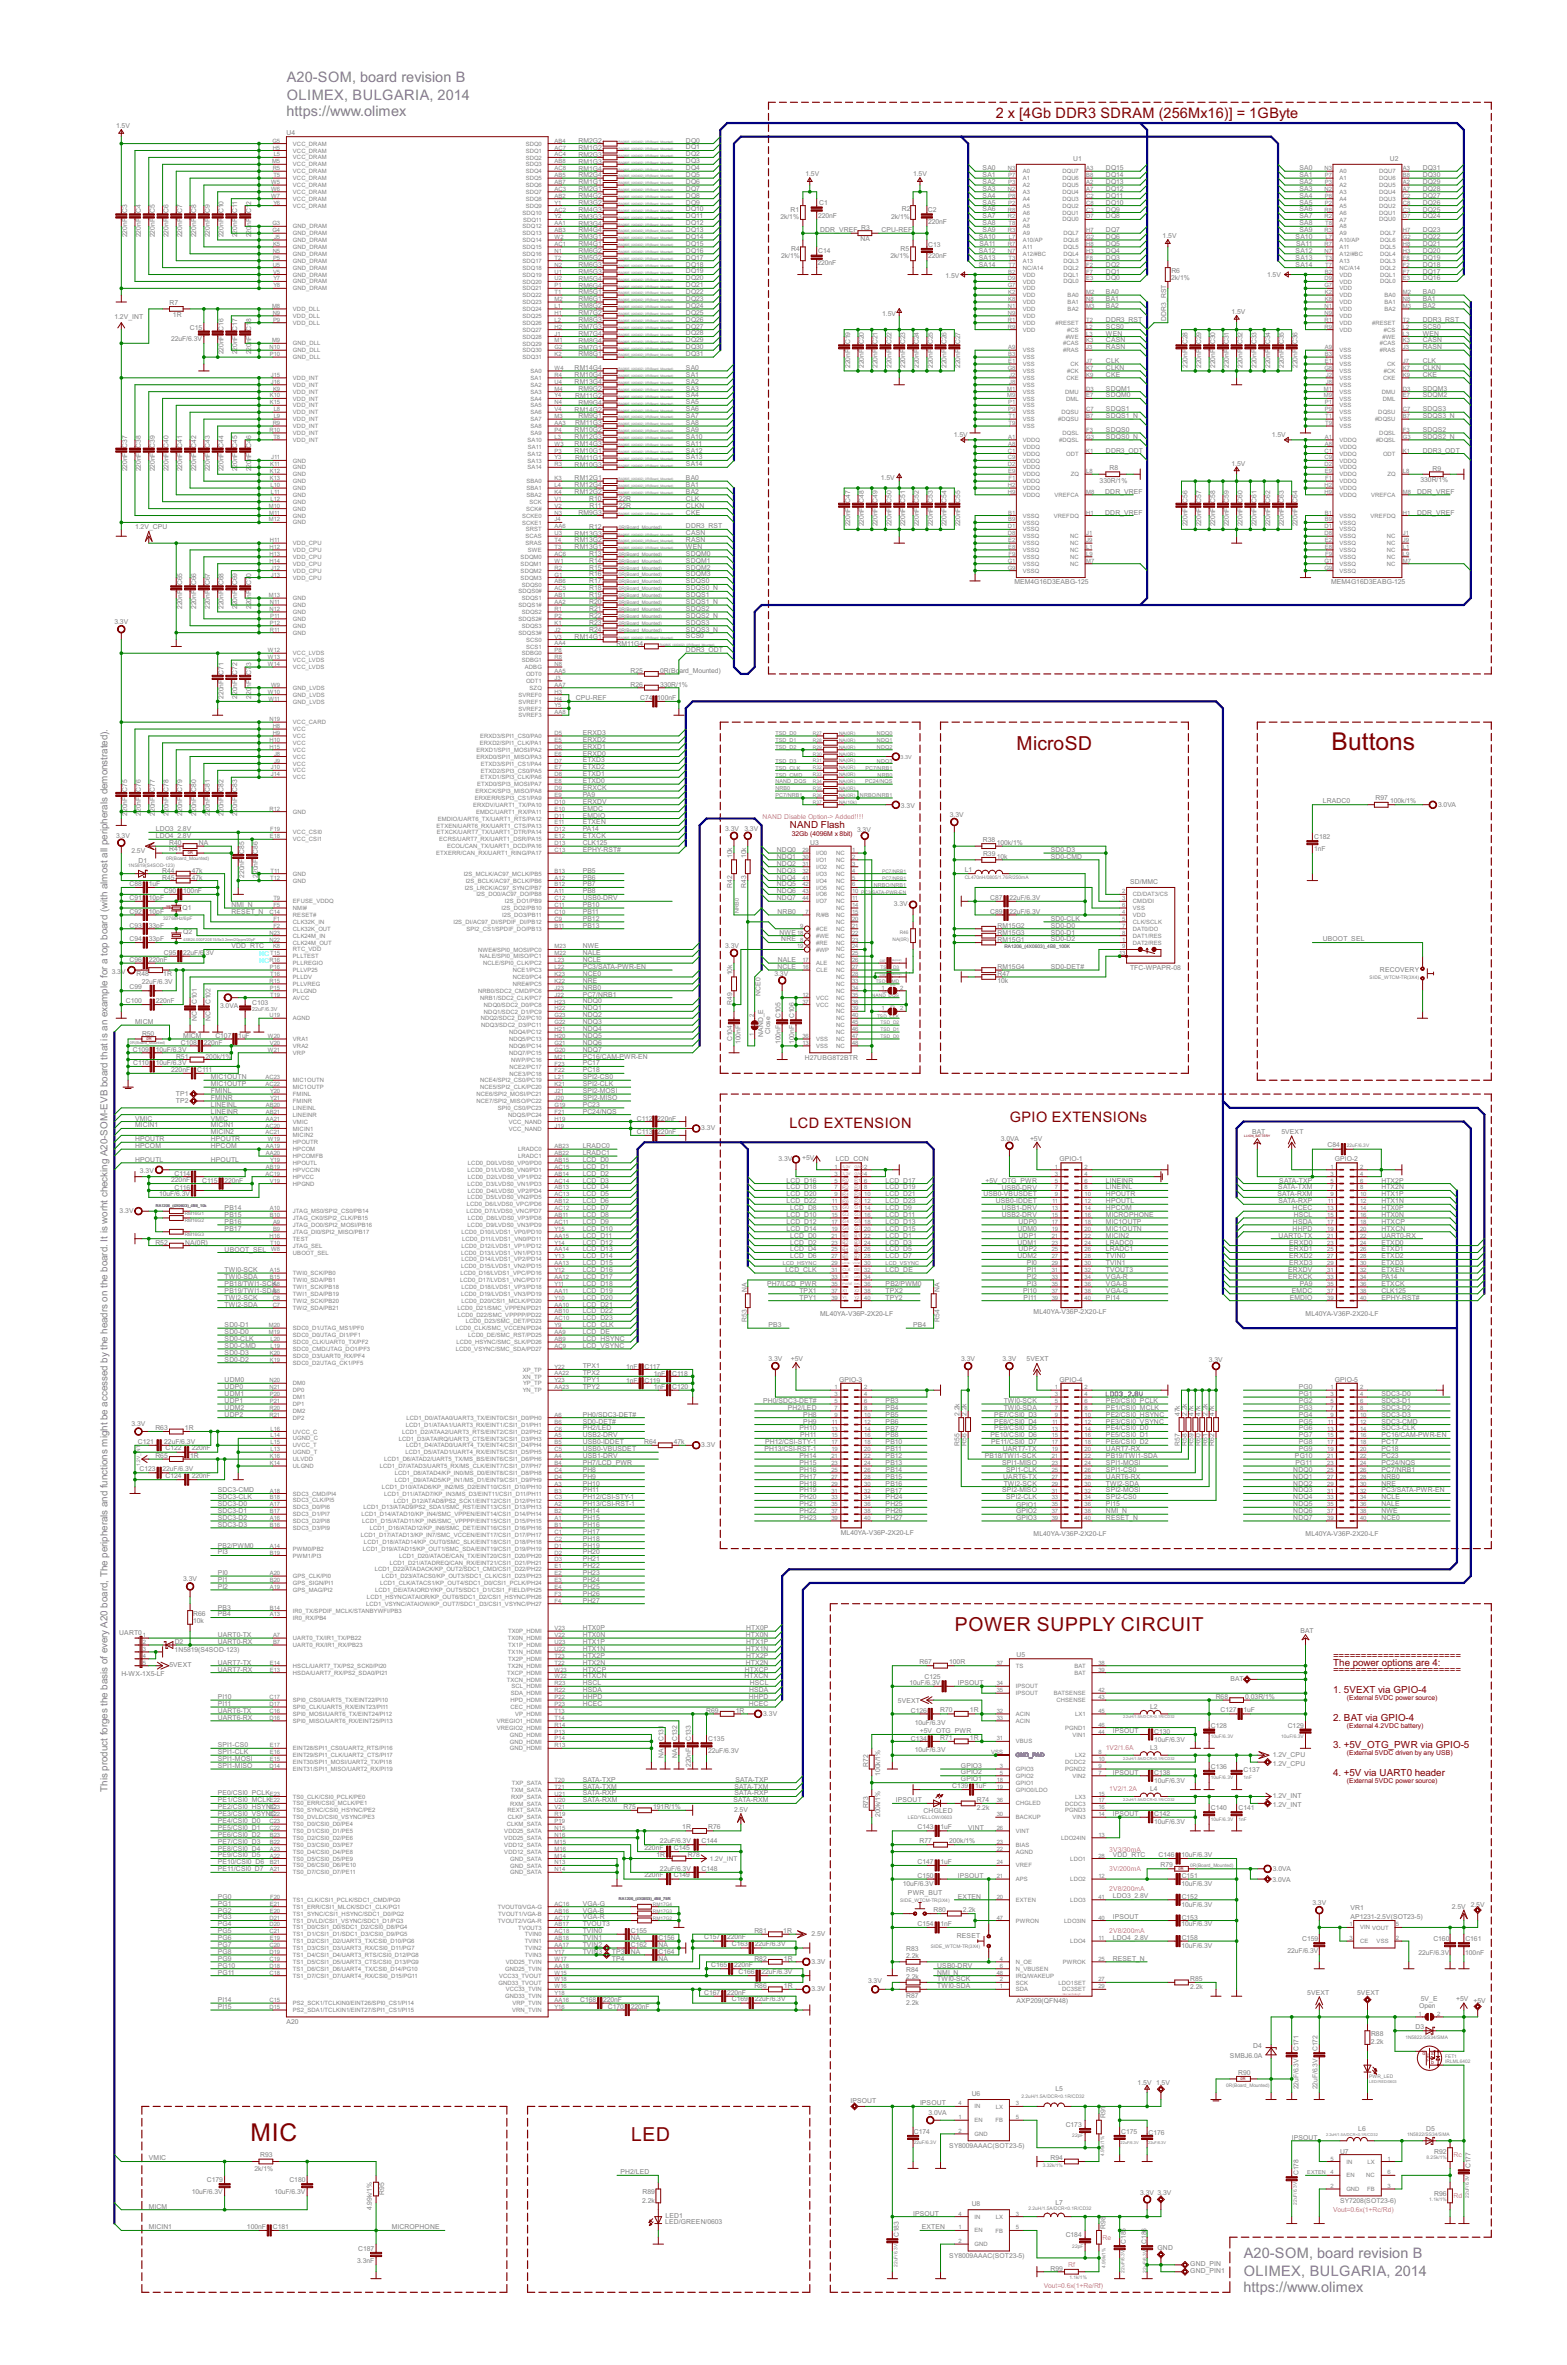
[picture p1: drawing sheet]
<svg xmlns="http://www.w3.org/2000/svg" width="197mm" height="297mm" viewBox="0 0 197 297" stroke-linecap="round" stroke-linejoin="round" font-family="sans-serif">
<defs><g id="words">
<g font-size="3.5" fill="#800000">
<text x="167.3" y="94.2">Buttons</text>
<text x="31.5" y="268.9">MIC</text>
</g>
<g font-size="2.7" fill="#800000">
<text x="127.7" y="94.2">MicroSD</text>
<text x="119.9" y="204.9">POWER SUPPLY CIRCUIT</text>
<text x="79.3" y="268.9">LED</text>
</g>
<g font-size="2" fill="#808080">
<text x="36" y="10.3">A20-SOM, board revision B</text>
<text x="36" y="14.6">https://www.olimex</text>
<text x="36" y="12.5">OLIMEX, BULGARIA, 2014</text>
<text x="156.2" y="287.9">https://www.olimex</text>
<text x="156.2" y="283.6">A20-SOM, board revision B</text>
<text x="156.2" y="285.8">OLIMEX, BULGARIA, 2014</text>
</g>
<g font-size="2" fill="#800000">
<text x="125.1" y="14.8">2 x [4Gb DDR3 SDRAM (256Mx16)] = 1GByte</text>
<text x="99.2" y="141.7">LCD EXTENSION</text>
<text x="126.8" y="140.9">GPIO EXTENSIONs</text>
</g>
<g font-size="1.4" fill="#800000">
<text x="99.2" y="104">NAND Flash</text>
<text x="167.5" y="208.3">=======================</text>
<text x="167.5" y="209.2">The power options are 4:</text>
<text x="167.5" y="212.7">1. 5VEXT via GPIO-4</text>
<text x="167.5" y="210.1">=======================</text>
<text x="167.5" y="216.1">2. BAT via GPIO-4</text>
<text x="167.5" y="219.6">3. +5V_OTG_PWR via GPIO-5</text>
<text x="167.5" y="223">4. +5V via UART0 header</text>
</g>
<text font-size="1.4" fill="#808080" x="13.5" y="225" transform="rotate(-90 13.5 225)">This product forges the basis of every A20 board, The peripherals and functions might be accessed by the headrs on the board. It is worht checking A20-SOM-EVB board that is an example for a top board (with almost all peripherals demonstrated).</text>
<g font-size="1" fill="#808080">
<text x="14.6" y="16.1">1.5V</text>
<text x="36" y="16.9">U4</text>
<text x="72.7" y="18">RM2G2</text>
<text x="86.2" y="17.9">DQ0</text>
<text x="72.7" y="19.7">RM2G3</text>
<text x="72.7" y="22.3">RM2G4</text>
<text x="72.7" y="23.1">RM1G1</text>
<text x="72.7" y="18.8">RM1G2</text>
<text x="72.7" y="20.6">RM1G3</text>
<text x="72.7" y="21.4">RM1G4</text>
<text x="86.2" y="18.8">DQ1</text>
<text x="86.2" y="19.6">DQ2</text>
<text x="86.2" y="20.5">DQ3</text>
<text x="86.2" y="21.4">DQ4</text>
<text x="86.2" y="22.2">DQ5</text>
<text x="86.2" y="23.1">DQ6</text>
<text x="86.2" y="24">DQ7</text>
<text x="101.2" y="22.1">1.5V</text>
<text x="114.7" y="22.2">1.5V</text>
<text x="123.4" y="23.1">SA2</text>
<text x="123.4" y="24">SA3</text>
<text x="123.4" y="22.2">SA1</text>
<text x="123.4" y="21.4">SA0</text>
<text x="134.8" y="20.2">U1</text>
<text x="138.9" y="24">DQ12</text>
<text x="138.9" y="23.1">DQ13</text>
<text x="138.9" y="22.2">DQ14</text>
<text x="138.9" y="21.4">DQ15</text>
<text x="163.2" y="23.1">SA2</text>
<text x="163.2" y="24">SA3</text>
<text x="163.2" y="22.2">SA1</text>
<text x="163.2" y="21.4">SA0</text>
<text x="174.6" y="20.2">U2</text>
<text x="178.7" y="24">DQ28</text>
<text x="178.7" y="23.1">DQ29</text>
<text x="178.7" y="22.2">DQ30</text>
<text x="178.7" y="21.4">DQ31</text>
<text x="16" y="29.8" transform="rotate(-90 16 29.8)">220nF C3</text>
<text x="17.7" y="29.8" transform="rotate(-90 17.7 29.8)">220nF C4</text>
<text x="19.4" y="29.8" transform="rotate(-90 19.4 29.8)">220nF C5</text>
<text x="21.2" y="29.8" transform="rotate(-90 21.2 29.8)">220nF C6</text>
<text x="22.9" y="29.8" transform="rotate(-90 22.9 29.8)">220nF C7</text>
<text x="24.6" y="29.8" transform="rotate(-90 24.6 29.8)">220nF C8</text>
<text x="26.4" y="29.8" transform="rotate(-90 26.4 29.8)">220nF C9</text>
<text x="28.1" y="29.8" transform="rotate(-90 28.1 29.8)">220nF C10</text>
<text x="29.8" y="29.8" transform="rotate(-90 29.8 29.8)">220nF C11</text>
<text x="31.5" y="29.8" transform="rotate(-90 31.5 29.8)">220nF C12</text>
<text x="72.7" y="24">RM2G1</text>
<text x="72.7" y="24.9">RM4G2</text>
<text x="72.7" y="26.6">RM4G3</text>
<text x="72.7" y="29.2">RM4G4</text>
<text x="72.7" y="25.7">RM3G2</text>
<text x="72.7" y="27.5">RM3G3</text>
<text x="72.7" y="28.3">RM3G4</text>
<text x="86.2" y="24.8">DQ8</text>
<text x="86.2" y="25.7">DQ9</text>
<text x="86.2" y="26.6">DQ10</text>
<text x="86.2" y="27.4">DQ11</text>
<text x="86.2" y="28.3">DQ12</text>
<text x="86.2" y="29.2">DQ13</text>
<text x="98" y="27.5">2k/1%</text>
<text x="99.3" y="26.7">R1</text>
<text x="102.8" y="27.3">220nF</text>
<text x="102.9" y="25.7">C1</text>
<text x="103" y="29.1">DDR_VREF R3</text>
<text x="110.7" y="29.1">CPU-REF</text>
<text x="112" y="27.5">2k/1%</text>
<text x="113.3" y="26.5">R2</text>
<text x="116.6" y="26.7">C2</text>
<text x="116.6" y="28.1">220nF</text>
<text x="123.4" y="24.8">SA4</text>
<text x="123.4" y="25.7">SA5</text>
<text x="123.4" y="26.6">SA6</text>
<text x="123.4" y="27.4">SA7</text>
<text x="123.4" y="28.3">SA8</text>
<text x="123.4" y="29.2">SA9</text>
<text x="138.9" y="29.2">DQ7</text>
<text x="138.9" y="27.4">DQ8</text>
<text x="138.9" y="26.6">DQ9</text>
<text x="138.9" y="25.7">DQ10</text>
<text x="138.9" y="24.8">DQ11</text>
<text x="146.1" y="29.9">1.5V</text>
<text x="163.2" y="24.8">SA4</text>
<text x="163.2" y="25.7">SA5</text>
<text x="163.2" y="26.6">SA6</text>
<text x="163.2" y="27.4">SA7</text>
<text x="163.2" y="28.3">SA8</text>
<text x="163.2" y="29.2">SA9</text>
<text x="178.7" y="29.2">DQ23</text>
<text x="178.7" y="27.4">DQ24</text>
<text x="178.7" y="26.6">DQ25</text>
<text x="178.7" y="25.7">DQ26</text>
<text x="178.7" y="24.8">DQ27</text>
<text x="72.7" y="30.9">RM4G1</text>
<text x="72.7" y="30.1">RM3G1</text>
<text x="72.7" y="31.8">RM6G2</text>
<text x="72.7" y="33.5">RM6G3</text>
<text x="72.7" y="32.7">RM5G2</text>
<text x="72.7" y="34.4">RM5G3</text>
<text x="72.7" y="35.3">RM5G4</text>
<text x="86.2" y="30">DQ14</text>
<text x="86.2" y="30.9">DQ15</text>
<text x="86.2" y="31.8">DQ16</text>
<text x="86.2" y="32.6">DQ17</text>
<text x="86.2" y="33.5">DQ18</text>
<text x="86.2" y="34.3">DQ19</text>
<text x="86.2" y="35.2">DQ20</text>
<text x="98.1" y="32.4">2k/1%</text>
<text x="99.4" y="31.6">R4</text>
<text x="102.7" y="33.3">220nF</text>
<text x="102.8" y="31.8">C14</text>
<text x="108.1" y="30.3">NA</text>
<text x="111.9" y="32.5">2k/1%</text>
<text x="113.1" y="31.6">R5</text>
<text x="116.6" y="32.4">220nF</text>
<text x="116.6" y="31.1">C13</text>
<text x="118.8" y="34.9">1.5V</text>
<text x="123" y="30">SA10</text>
<text x="123" y="31.8">SA12</text>
<text x="123" y="33.5">SA14</text>
<text x="123" y="32.6">SA13</text>
<text x="123" y="30.9">SA11</text>
<text x="138.9" y="35.2">DQ0</text>
<text x="138.9" y="34.4">DQ1</text>
<text x="138.9" y="33.5">DQ2</text>
<text x="138.9" y="32.6">DQ3</text>
<text x="138.9" y="31.8">DQ4</text>
<text x="138.9" y="30.9">DQ5</text>
<text x="138.9" y="30">DQ6</text>
<text x="147.1" y="35.2">2k/1%</text>
<text x="147.1" y="34.3">R6</text>
<text x="159.2" y="34.8">1.5V</text>
<text x="162.8" y="30">SA10</text>
<text x="162.8" y="31.8">SA12</text>
<text x="162.8" y="33.5">SA14</text>
<text x="162.8" y="32.6">SA13</text>
<text x="162.8" y="30.9">SA11</text>
<text x="178.7" y="35.2">DQ16</text>
<text x="178.7" y="34.4">DQ17</text>
<text x="178.7" y="33.5">DQ18</text>
<text x="178.7" y="32.6">DQ19</text>
<text x="178.7" y="31.8">DQ20</text>
<text x="178.7" y="30.9">DQ21</text>
<text x="178.7" y="30">DQ22</text>
<text x="14.4" y="40.1">1.2V_INT</text>
<text x="21.3" y="38.4">R7</text>
<text x="21.7" y="39.8">1R</text>
<text x="23.8" y="41.4">C15</text>
<text x="72.7" y="37.8">RM6G1</text>
<text x="72.7" y="36.1">RM6G4</text>
<text x="72.7" y="37">RM5G1</text>
<text x="72.7" y="38.7">RM8G2</text>
<text x="72.7" y="40.4">RM8G3</text>
<text x="72.7" y="39.6">RM7G2</text>
<text x="72.7" y="41.3">RM7G3</text>
<text x="86.2" y="36.1">DQ21</text>
<text x="86.2" y="36.9">DQ22</text>
<text x="86.2" y="37.8">DQ23</text>
<text x="86.2" y="38.7">DQ24</text>
<text x="86.2" y="39.5">DQ25</text>
<text x="86.2" y="40.4">DQ26</text>
<text x="86.2" y="41.3">DQ27</text>
<text x="110.8" y="39.6">1.5V</text>
<text x="138.9" y="36.9">BA0</text>
<text x="138.9" y="37.8">BA1</text>
<text x="138.9" y="38.7">BA2</text>
<text x="138.9" y="40.4">DDR3_RST</text>
<text x="138.9" y="41.3">SCS0</text>
<text x="146.5" y="40.3" transform="rotate(-90 146.5 40.3)">DDR3_RST</text>
<text x="154.7" y="39.4">1.5V</text>
<text x="178.7" y="36.9">BA0</text>
<text x="178.7" y="37.8">BA1</text>
<text x="178.7" y="38.7">BA2</text>
<text x="178.7" y="40.4">DDR3_RST</text>
<text x="178.7" y="41.3">SCS0</text>
<text x="21.5" y="42.9">22uF/6.3V</text>
<text x="28.1" y="44.5" transform="rotate(-90 28.1 44.5)">220nF C16</text>
<text x="29.8" y="44.5" transform="rotate(-90 29.8 44.5)">220nF C17</text>
<text x="31.5" y="44.5" transform="rotate(-90 31.5 44.5)">220nF C18</text>
<text x="72.2" y="46.5">RM14G4</text>
<text x="72.2" y="47.4">RM10G4</text>
<text x="72.7" y="44.8">RM8G1</text>
<text x="72.7" y="43">RM8G4</text>
<text x="72.7" y="43.9">RM7G1</text>
<text x="72.7" y="42.2">RM7G4</text>
<text x="86.2" y="47.3">SA1</text>
<text x="86.2" y="46.5">SA0</text>
<text x="86.2" y="42.1">DQ28</text>
<text x="86.2" y="43">DQ29</text>
<text x="86.2" y="43.9">DQ30</text>
<text x="86.2" y="44.7">DQ31</text>
<text x="106.8" y="46.2" transform="rotate(-90 106.8 46.2)">220nF C19</text>
<text x="108.5" y="46.2" transform="rotate(-90 108.5 46.2)">220nF C20</text>
<text x="110.3" y="46.2" transform="rotate(-90 110.3 46.2)">220nF C21</text>
<text x="112" y="46.2" transform="rotate(-90 112 46.2)">220nF C22</text>
<text x="113.7" y="46.2" transform="rotate(-90 113.7 46.2)">220nF C23</text>
<text x="115.4" y="46.2" transform="rotate(-90 115.4 46.2)">220nF C24</text>
<text x="117.2" y="46.2" transform="rotate(-90 117.2 46.2)">220nF C25</text>
<text x="118.9" y="46.2" transform="rotate(-90 118.9 46.2)">220nF C26</text>
<text x="120.6" y="46.2" transform="rotate(-90 120.6 46.2)">220nF C27</text>
<text x="138.9" y="47.3">CKE</text>
<text x="138.9" y="45.6">CLK</text>
<text x="138.9" y="43">CASN</text>
<text x="138.9" y="43.9">RASN</text>
<text x="138.9" y="42.1">WEN</text>
<text x="138.9" y="46.5">CLKN</text>
<text x="149.2" y="46.2" transform="rotate(-90 149.2 46.2)">220nF C28</text>
<text x="150.9" y="46.2" transform="rotate(-90 150.9 46.2)">220nF C29</text>
<text x="152.6" y="46.2" transform="rotate(-90 152.6 46.2)">220nF C30</text>
<text x="154.4" y="46.2" transform="rotate(-90 154.4 46.2)">220nF C31</text>
<text x="156.1" y="46.2" transform="rotate(-90 156.1 46.2)">220nF C32</text>
<text x="157.8" y="46.2" transform="rotate(-90 157.8 46.2)">220nF C33</text>
<text x="159.6" y="46.2" transform="rotate(-90 159.6 46.2)">220nF C34</text>
<text x="161.3" y="46.2" transform="rotate(-90 161.3 46.2)">220nF C35</text>
<text x="163" y="46.2" transform="rotate(-90 163 46.2)">220nF C36</text>
<text x="178.7" y="47.3">CKE</text>
<text x="178.7" y="45.6">CLK</text>
<text x="178.7" y="43">CASN</text>
<text x="178.7" y="43.9">RASN</text>
<text x="178.7" y="42.1">WEN</text>
<text x="178.7" y="46.5">CLKN</text>
<text x="72.2" y="51.7">RM14G2</text>
<text x="72.2" y="48.2">RM13G4</text>
<text x="72.3" y="50">RM11G2</text>
<text x="72.3" y="53.4">RM11G3</text>
<text x="72.7" y="52.6">RM9G1</text>
<text x="72.7" y="49.1">RM9G2</text>
<text x="72.7" y="50.8">RM9G4</text>
<text x="86.2" y="48.2">SA2</text>
<text x="86.2" y="49.1">SA3</text>
<text x="86.2" y="49.9">SA4</text>
<text x="86.2" y="50.8">SA5</text>
<text x="86.2" y="51.6">SA6</text>
<text x="86.2" y="52.5">SA7</text>
<text x="86.2" y="53.4">SA8</text>
<text x="138.9" y="49.9">SDQM0</text>
<text x="138.9" y="49.1">SDQM1</text>
<text x="138.9" y="51.6">SDQS1</text>
<text x="138.9" y="52.5">SDQS1_N</text>
<text x="178.7" y="51.6">SDQS3</text>
<text x="178.7" y="52.5">SDQS3_N</text>
<text x="178.7" y="49.1">SDQM3</text>
<text x="178.7" y="49.9">SDQM2</text>
<text x="16" y="59.2" transform="rotate(-90 16 59.2)">220nF C37</text>
<text x="17.7" y="59.2" transform="rotate(-90 17.7 59.2)">220nF C38</text>
<text x="19.4" y="59.2" transform="rotate(-90 19.4 59.2)">220nF C39</text>
<text x="21.2" y="59.2" transform="rotate(-90 21.2 59.2)">220nF C40</text>
<text x="22.9" y="59.2" transform="rotate(-90 22.9 59.2)">220nF C41</text>
<text x="24.6" y="59.2" transform="rotate(-90 24.6 59.2)">220nF C42</text>
<text x="26.4" y="59.2" transform="rotate(-90 26.4 59.2)">220nF C43</text>
<text x="28.1" y="59.2" transform="rotate(-90 28.1 59.2)">220nF C44</text>
<text x="29.8" y="59.2" transform="rotate(-90 29.8 59.2)">220nF C45</text>
<text x="31.5" y="59.2" transform="rotate(-90 31.5 59.2)">220nF C46</text>
<text x="72.2" y="56">RM14G3</text>
<text x="72.2" y="56.9">RM10G1</text>
<text x="72.2" y="54.3">RM10G2</text>
<text x="72.2" y="58.6">RM10G3</text>
<text x="72.2" y="55.1">RM12G3</text>
<text x="72.3" y="57.7">RM11G1</text>
<text x="86.2" y="54.2">SA9</text>
<text x="86.2" y="55.1">SA10</text>
<text x="86.2" y="56">SA11</text>
<text x="86.2" y="56.8">SA12</text>
<text x="86.2" y="58.6">SA14</text>
<text x="86.2" y="57.7">SA13</text>
<text x="119.8" y="54.9">1.5V</text>
<text x="138.9" y="54.2">SDQS0</text>
<text x="138.9" y="55.1">SDQS0_N</text>
<text x="138.9" y="56.8">DDR3_ODT</text>
<text x="139.4" y="59.1">R8</text>
<text x="154.7" y="58.5">1.5V</text>
<text x="159.8" y="54.9">1.5V</text>
<text x="178.7" y="56.8">DDR3_ODT</text>
<text x="178.7" y="54.2">SDQS2</text>
<text x="178.7" y="55.1">SDQS2_N</text>
<text x="180" y="59.2">R9</text>
<text x="72.2" y="60.3">RM12G1</text>
<text x="72.2" y="62.1">RM12G2</text>
<text x="72.2" y="61.2">RM12G4</text>
<text x="72.7" y="64.7">RM9G3</text>
<text x="74" y="62.9">R10</text>
<text x="74.1" y="63.8">R11</text>
<text x="77.7" y="62.9">22R</text>
<text x="77.7" y="63.8">22R</text>
<text x="86.2" y="64.6">CKE</text>
<text x="86.2" y="60.3">BA0</text>
<text x="86.2" y="61.2">BA1</text>
<text x="86.2" y="62.9">CLK</text>
<text x="86.2" y="63.8">CLKN</text>
<text x="86.2" y="62">BA2</text>
<text x="110.6" y="60.3">1.5V</text>
<text x="138.1" y="60.7">330R/1%</text>
<text x="138.8" y="62.1">DDR_VREF</text>
<text x="138.8" y="64.7">DDR_VREF</text>
<text x="178" y="62">DDR_VREF</text>
<text x="178" y="64.7">DDR_VREF</text>
<text x="178.4" y="60.6">330R/1%</text>
<text x="17" y="66.5">1.2V_CPU</text>
<text x="72.2" y="69">RM13G1</text>
<text x="72.2" y="68.1">RM13G2</text>
<text x="72.2" y="67.3">RM13G3</text>
<text x="74" y="66.4">R12</text>
<text x="74" y="69.8">R13</text>
<text x="74" y="70.7">R14</text>
<text x="74" y="71.5">R15</text>
<text x="86.2" y="67.2">CASN</text>
<text x="86.2" y="68.1">RASN</text>
<text x="86.2" y="68.9">WEN</text>
<text x="86.2" y="69.8">SDQM0</text>
<text x="86.2" y="70.7">SDQM1</text>
<text x="86.2" y="66.4">DDR3_RST</text>
<text x="86.2" y="71.5">SDQM2</text>
<text x="106.8" y="66.1" transform="rotate(-90 106.8 66.1)">220nF C47</text>
<text x="108.5" y="66.1" transform="rotate(-90 108.5 66.1)">220nF C48</text>
<text x="110.3" y="66.1" transform="rotate(-90 110.3 66.1)">220nF C49</text>
<text x="112" y="66.1" transform="rotate(-90 112 66.1)">220nF C50</text>
<text x="113.7" y="66.1" transform="rotate(-90 113.7 66.1)">220nF C51</text>
<text x="115.4" y="66.1" transform="rotate(-90 115.4 66.1)">220nF C52</text>
<text x="117.2" y="66.1" transform="rotate(-90 117.2 66.1)">220nF C53</text>
<text x="118.9" y="66.1" transform="rotate(-90 118.9 66.1)">220nF C54</text>
<text x="120.6" y="66.1" transform="rotate(-90 120.6 66.1)">220nF C55</text>
<text x="149.2" y="66.1" transform="rotate(-90 149.2 66.1)">220nF C56</text>
<text x="150.9" y="66.1" transform="rotate(-90 150.9 66.1)">220nF C57</text>
<text x="152.6" y="66.1" transform="rotate(-90 152.6 66.1)">220nF C58</text>
<text x="154.4" y="66.1" transform="rotate(-90 154.4 66.1)">220nF C59</text>
<text x="156.1" y="66.1" transform="rotate(-90 156.1 66.1)">220nF C60</text>
<text x="157.8" y="66.1" transform="rotate(-90 157.8 66.1)">220nF C61</text>
<text x="159.6" y="66.1" transform="rotate(-90 159.6 66.1)">220nF C62</text>
<text x="161.3" y="66.1" transform="rotate(-90 161.3 66.1)">220nF C63</text>
<text x="163" y="66.1" transform="rotate(-90 163 66.1)">220nF C64</text>
<text x="22.9" y="76.5" transform="rotate(-90 22.9 76.5)">220nF C65</text>
<text x="24.6" y="76.5" transform="rotate(-90 24.6 76.5)">220nF C66</text>
<text x="26.4" y="76.5" transform="rotate(-90 26.4 76.5)">220nF C67</text>
<text x="28.1" y="76.5" transform="rotate(-90 28.1 76.5)">220nF C68</text>
<text x="29.8" y="76.5" transform="rotate(-90 29.8 76.5)">220nF C69</text>
<text x="31.5" y="76.5" transform="rotate(-90 31.5 76.5)">220nF C70</text>
<text x="74" y="73.3">R17</text>
<text x="74" y="74.1">R18</text>
<text x="74" y="75">R19</text>
<text x="74" y="75.9">R20</text>
<text x="74" y="72.4">R16</text>
<text x="74" y="76.7">R21</text>
<text x="74" y="77.6">R22</text>
<text x="86.2" y="73.3">SDQS0</text>
<text x="86.2" y="75">SDQS1</text>
<text x="86.2" y="74.1">SDQS0_N</text>
<text x="86.2" y="75.9">SDQS1_N</text>
<text x="86.2" y="76.7">SDQS2</text>
<text x="86.2" y="77.6">SDQS2_N</text>
<text x="86.2" y="72.4">SDQM3</text>
<text x="127.4" y="73.4">MEM4G16D3EABG-125</text>
<text x="167.2" y="73.4">MEM4G16D3EABG-125</text>
<text x="14.4" y="78.4">3.3V</text>
<text x="72.2" y="80.2">RM14G1</text>
<text x="74" y="78.5">R23</text>
<text x="74" y="79.3">R24</text>
<text x="77.4" y="81.1">RM11G4</text>
<text x="86.2" y="81.9">DDR3_ODT</text>
<text x="86.2" y="78.5">SDQS3</text>
<text x="86.2" y="79.3">SDQS3_N</text>
<text x="86.2" y="80.2">SCS0</text>
<text x="28.1" y="87.8" transform="rotate(-90 28.1 87.8)">220nF C71</text>
<text x="29.8" y="87.8" transform="rotate(-90 29.8 87.8)">220nF C72</text>
<text x="31.5" y="87.8" transform="rotate(-90 31.5 87.8)">220nF C73</text>
<text x="72.3" y="88">CPU-REF</text>
<text x="79.2" y="86.2">R26</text>
<text x="79.2" y="84.6">R25</text>
<text x="80.4" y="88">C74</text>
<text x="82.6" y="88">100nF</text>
<text x="82.9" y="86.2">330R/1%</text>
<text x="82.9" y="84.6">0R(Board_Mounted)</text>
<text x="73.2" y="95.8">ETXD3</text>
<text x="73.2" y="94.9">ERXD0</text>
<text x="73.2" y="94">ERXD1</text>
<text x="73.2" y="93.2">ERXD2</text>
<text x="73.2" y="92.3">ERXD3</text>
<text x="73.2" y="98.4">ETXD0</text>
<text x="73.2" y="97.5">ETXD1</text>
<text x="73.2" y="96.6">ETXD2</text>
<text x="73.2" y="101">ERXDV</text>
<text x="73.2" y="100.1">PA9</text>
<text x="73.2" y="101.8">EMDC</text>
<text x="73.2" y="99.2">ERXCK</text>
<text x="113.2" y="101.5">3.3V</text>
<text x="166.2" y="100.9">LRADC0</text>
<text x="172.8" y="100.5">R97</text>
<text x="174.6" y="100.9">100k/1%</text>
<text x="180.6" y="101.3">3.0VA</text>
<text x="14.6" y="105.2">3.3V</text>
<text x="16" y="102.5" transform="rotate(-90 16 102.5)">220nF C75</text>
<text x="16.5" y="107.1">2.5V</text>
<text x="17.7" y="102.5" transform="rotate(-90 17.7 102.5)">220nF C76</text>
<text x="19.4" y="102.5" transform="rotate(-90 19.4 102.5)">220nF C77</text>
<text x="19.6" y="104.4">LDO3_2.8V</text>
<text x="19.6" y="105.3">LDO4_2.8V</text>
<text x="21.2" y="102.5" transform="rotate(-90 21.2 102.5)">220nF C78</text>
<text x="21.2" y="106.9">R41</text>
<text x="21.2" y="106.1">R40</text>
<text x="22.9" y="102.5" transform="rotate(-90 22.9 102.5)">220nF C79</text>
<text x="24.6" y="102.5" transform="rotate(-90 24.6 102.5)">220nF C80</text>
<text x="25" y="106.2">NA</text>
<text x="26.4" y="102.5" transform="rotate(-90 26.4 102.5)">220nF C81</text>
<text x="28.1" y="102.5" transform="rotate(-90 28.1 102.5)">220nF C82</text>
<text x="29.8" y="102.5" transform="rotate(-90 29.8 102.5)">220nF C83</text>
<text x="73.2" y="103.5">ETXEN</text>
<text x="73.2" y="102.7">EMDIO</text>
<text x="73.2" y="106.1">CLK125</text>
<text x="73.2" y="105.3">ETXCK</text>
<text x="73.2" y="104.4">PA14</text>
<text x="73.2" y="107">EPHY-RST#</text>
<text x="91.1" y="104.3">3.3V 3.3V</text>
<text x="92" y="107.8" transform="rotate(-90 92 107.8)">10k</text>
<text x="93.7" y="107.8" transform="rotate(-90 93.7 107.8)">10k</text>
<text x="97.6" y="107">NDQ0</text>
<text x="97.6" y="107.9">NDQ1</text>
<text x="101.8" y="106.2">U3</text>
<text x="107.7" y="104.5">3.3V</text>
<text x="119.3" y="102.6">3.3V</text>
<text x="123.5" y="105.8">R38</text>
<text x="123.5" y="107.6">R39</text>
<text x="125.2" y="107.8">10k</text>
<text x="125.2" y="106.1">100k/1%</text>
<text x="132" y="107.9">SD0-CMD</text>
<text x="132" y="107">SD0-D3</text>
<text x="165.1" y="106.9">1nF</text>
<text x="165.1" y="105.4">C182</text>
<text x="16.3" y="111.3">C88</text>
<text x="16.3" y="113.1">C91</text>
<text x="17.4" y="108.3">D1</text>
<text x="18.7" y="111.3">1uF</text>
<text x="18.7" y="113.1">10pF</text>
<text x="20.4" y="110.5">R45</text>
<text x="20.4" y="109.6">R44</text>
<text x="20.6" y="112.2">C90</text>
<text x="23" y="112.2">100nF</text>
<text x="24.1" y="110.5">47k</text>
<text x="24.1" y="109.6">47k</text>
<text x="29.1" y="114">NMI_N</text>
<text x="30.7" y="110.2" transform="rotate(-90 30.7 110.2)">220nF C85</text>
<text x="32.4" y="110.2" transform="rotate(-90 32.4 110.2)">220nF C86</text>
<text x="73.2" y="113.1">USB0-DRV</text>
<text x="73.2" y="113.9">PB10</text>
<text x="73.2" y="112.2">PB8</text>
<text x="73.2" y="111.3">PB7</text>
<text x="73.2" y="110.5">PB6</text>
<text x="73.2" y="109.6">PB5</text>
<text x="92" y="111.5" transform="rotate(-90 92 111.5)">R42</text>
<text x="93.7" y="111.5" transform="rotate(-90 93.7 111.5)">R43</text>
<text x="97.6" y="108.7">NDQ2</text>
<text x="97.6" y="109.6">NDQ3</text>
<text x="97.6" y="110.5">NDQ4</text>
<text x="97.6" y="111.3">NDQ5</text>
<text x="97.6" y="112.2">NDQ6</text>
<text x="97.6" y="113.1">NDQ7</text>
<text x="112.3" y="113.8">3.3V</text>
<text x="121.2" y="109.5">L1</text>
<text x="124.4" y="113.1">C87</text>
<text x="126.8" y="113.1">22uF/6.3V</text>
<text x="142" y="111">SD/MMC</text>
<text x="16.3" y="116.5">C93</text>
<text x="16.3" y="118.3">C94</text>
<text x="16.3" y="114.8">C92</text>
<text x="18.7" y="116.5">33pF</text>
<text x="18.7" y="118.3">33pF</text>
<text x="18.7" y="114.8">10pF</text>
<text x="20.6" y="120">C95</text>
<text x="22.9" y="114.3">Q1</text>
<text x="23" y="120">22uF/6.3V</text>
<text x="23" y="117.3">Q2</text>
<text x="29.1" y="114.8">RESET_N</text>
<text x="29.1" y="119.1">VDD_RTC</text>
<text x="73.2" y="119.1">NWE</text>
<text x="73.2" y="120">NALE</text>
<text x="73.2" y="116.5">PB13</text>
<text x="73.2" y="115.7">PB12</text>
<text x="73.2" y="114.8">PB11</text>
<text x="91.1" y="119">3.3V</text>
<text x="97.7" y="114.8">NRB0</text>
<text x="97.9" y="117.4">NWE</text>
<text x="98.1" y="118.3">NRE</text>
<text x="124.4" y="114.8">C89</text>
<text x="125.3" y="118.3">RM15G1</text>
<text x="125.3" y="116.6">RM15G2</text>
<text x="125.3" y="117.4">RM15G3</text>
<text x="126.8" y="114.8">22uF/6.3V</text>
<text x="132" y="117.4">SD0-D1</text>
<text x="132" y="116.5">SD0-D0</text>
<text x="132" y="115.7">SD0-CLK</text>
<text x="132" y="118.3">SD0-D2</text>
<text x="166.2" y="118.3">UBOOT_SEL</text>
<text x="14" y="122.3">3.3V</text>
<text x="15.8" y="125.9">C100</text>
<text x="16.3" y="120.8">C96</text>
<text x="16.3" y="124.2">C99</text>
<text x="17.1" y="122.6">R48</text>
<text x="17.8" y="123.6">22uF/6.3V</text>
<text x="18.7" y="120.8">220nF</text>
<text x="19.6" y="125.9">220nF</text>
<text x="20.5" y="122.6">1R</text>
<text x="73.2" y="120.8">NCLE</text>
<text x="73.2" y="122.6">NCE0</text>
<text x="73.2" y="123.4">NRE</text>
<text x="73.2" y="124.3">NRB0</text>
<text x="73.2" y="121.7">PC3/SATA-PWR-EN</text>
<text x="73.2" y="125.2">PC7/NRB1</text>
<text x="92" y="122.5" transform="rotate(-90 92 122.5)">10k</text>
<text x="95.5" y="125.1" transform="rotate(-90 95.5 125.1)">NCE0</text>
<text x="97.3" y="122.6">3.3V</text>
<text x="97.7" y="121.7">NCLE</text>
<text x="97.7" y="120.8">NALE</text>
<text x="125.3" y="123.4">10k</text>
<text x="125.3" y="121.8">RM15G4</text>
<text x="125.3" y="122.6">R47</text>
<text x="132" y="121.7">SD0-DET#</text>
<text x="142" y="121.8">TFC-WPAPR-08</text>
<text x="173.4" y="122.1">RECOVERY</text>
<text x="17" y="128.6">MICM</text>
<text x="17.8" y="130.1">R50</text>
<text x="22.7" y="131.2">C108</text>
<text x="23" y="130.4">MICM</text>
<text x="24.7" y="128.3" transform="rotate(-90 24.7 128.3)">NC</text>
<text x="24.7" y="126.2" transform="rotate(-90 24.7 126.2)">C101</text>
<text x="25.6" y="131.2">220nF</text>
<text x="26.4" y="128.3" transform="rotate(-90 26.4 128.3)">NC</text>
<text x="26.4" y="126.2" transform="rotate(-90 26.4 126.2)">C102</text>
<text x="27.1" y="130.4">C107</text>
<text x="27.6" y="126.6">3.0VA</text>
<text x="29.9" y="130.4">1uF</text>
<text x="31.7" y="126.2">C103</text>
<text x="73.2" y="126">NDQ0</text>
<text x="73.2" y="126.9">NDQ1</text>
<text x="73.2" y="127.8">NDQ2</text>
<text x="73.2" y="128.6">NDQ3</text>
<text x="73.2" y="129.5">NDQ4</text>
<text x="73.2" y="130.4">NDQ5</text>
<text x="73.2" y="131.2">NDQ6</text>
<text x="92" y="130.8" transform="rotate(-90 92 130.8)">C104</text>
<text x="92" y="126.2" transform="rotate(-90 92 126.2)">R49</text>
<text x="93" y="131.1" transform="rotate(-90 93 131.1)">100nF</text>
<text x="95.9" y="130.3" transform="rotate(-90 95.9 130.3)">NAND_E</text>
<text x="96.8" y="129.8" transform="rotate(-90 96.8 129.8)">Close</text>
<text x="98" y="131.1" transform="rotate(-90 98 131.1)">100nF</text>
<text x="98" y="127.9" transform="rotate(-90 98 127.9)">C105</text>
<text x="99.8" y="131.1" transform="rotate(-90 99.8 131.1)">100nF</text>
<text x="99.8" y="127.9" transform="rotate(-90 99.8 127.9)">C106</text>
<text x="16.7" y="132.1">C109</text>
<text x="16.7" y="133.8">C110</text>
<text x="19.6" y="132.1">10uF/6.3V</text>
<text x="19.6" y="133.8">10uF/6.3V</text>
<text x="21.5" y="134.7">220nF</text>
<text x="22.1" y="137.6">TP1</text>
<text x="22.1" y="133">R51</text>
<text x="24.8" y="134.7">C111</text>
<text x="25.8" y="133">200k/1%</text>
<text x="26.5" y="135.6">MIC1OUTN</text>
<text x="26.5" y="136.4">MIC1OUTP</text>
<text x="26.5" y="137.3">FMINL</text>
<text x="73.2" y="132.1">NDQ7</text>
<text x="73.2" y="135.6">SPI2-CS0</text>
<text x="73.2" y="136.4">SPI2-CLK</text>
<text x="73.2" y="137.3">SPI2-MOSI</text>
<text x="73.2" y="134.7">PC18</text>
<text x="73.2" y="133.8">PC17</text>
<text x="73.2" y="133">PC16/CAM-PWR-EN</text>
<text x="101.1" y="133.1">H27UBG8T2BTR</text>
<text x="17" y="140.7">VMIC</text>
<text x="17" y="141.6">MICIN1</text>
<text x="17" y="143.3">HPOUTR</text>
<text x="22.1" y="138.5">TP2</text>
<text x="26.5" y="140.7">VMIC</text>
<text x="26.5" y="141.6">MICIN1</text>
<text x="26.5" y="142.5">MICIN2</text>
<text x="26.5" y="143.3">HPOUTR</text>
<text x="26.5" y="138.1">FMINR</text>
<text x="26.5" y="139">LINEINL</text>
<text x="26.5" y="139.9">LINEINR</text>
<text x="73.2" y="139.9">PC24/NQS</text>
<text x="73.2" y="138.1">SPI2-MISO</text>
<text x="73.2" y="139">PC23</text>
<text x="80" y="142.5">C113</text>
<text x="80" y="140.7">C112</text>
<text x="82.6" y="142.5">220nF</text>
<text x="82.6" y="140.7">220nF</text>
<text x="88.1" y="142">3.3V</text>
<text x="125.7" y="143.2">3.0VA</text>
<text x="129.4" y="143.2">+5V</text>
<text x="157.3" y="142.4">BAT</text>
<text x="161" y="142.4">5VEXT</text>
<text x="17" y="144.2">HPCOM</text>
<text x="17" y="145.9">HPOUTL</text>
<text x="17.6" y="147.3">3.3V</text>
<text x="21.5" y="148.5">220nF</text>
<text x="21.9" y="147.7">C114</text>
<text x="21.9" y="149.4">C116</text>
<text x="25.4" y="148.6">C115</text>
<text x="26.5" y="144.2">HPCOM</text>
<text x="26.5" y="145.9">HPOUTL</text>
<text x="28.2" y="148.6">220nF</text>
<text x="73.2" y="144.2">LRADC0</text>
<text x="73.2" y="147.7">LCD_D2</text>
<text x="73.2" y="148.5">LCD_D3</text>
<text x="73.2" y="149.4">LCD_D4</text>
<text x="73.2" y="146.8">LCD_D1</text>
<text x="73.2" y="145.9">LCD_D0</text>
<text x="73.2" y="145.1">LRADC1</text>
<text x="97.8" y="145.8">3.3V</text>
<text x="98.8" y="149.4">LCD_D18</text>
<text x="98.8" y="148.5">LCD_D16</text>
<text x="100.8" y="145.7">+5V</text>
<text x="105" y="145.8">LCD_CON</text>
<text x="111.3" y="149.4">LCD_D19</text>
<text x="111.3" y="148.5">LCD_D17</text>
<text x="123.8" y="148.5">+5V_OTG_PWR</text>
<text x="125.9" y="149.4">USB0-DRV</text>
<text x="133.1" y="145.8">GPIO-1</text>
<text x="138.9" y="149.4">LINEINL</text>
<text x="138.9" y="148.5">LINEINR</text>
<text x="160.6" y="149.4">SATA-TXM</text>
<text x="160.7" y="148.5">SATA-TXP</text>
<text x="166.8" y="144.1">C84</text>
<text x="167.7" y="145.8">GPIO-2</text>
<text x="173.5" y="148.5">HTX2P</text>
<text x="173.5" y="149.4">HTX2N</text>
<text x="15" y="152.3">3.3V</text>
<text x="20" y="150.2">10uF/6.3V</text>
<text x="28.2" y="152">PB14</text>
<text x="28.2" y="152.8">PB15</text>
<text x="28.2" y="153.7">PB16</text>
<text x="28.2" y="154.6">PB17</text>
<text x="73.2" y="150.3">LCD_D5</text>
<text x="73.2" y="151.1">LCD_D6</text>
<text x="73.2" y="152">LCD_D7</text>
<text x="73.2" y="154.6">LCD_D10</text>
<text x="73.2" y="155.4">LCD_D11</text>
<text x="73.2" y="153.7">LCD_D9</text>
<text x="73.2" y="152.8">LCD_D8</text>
<text x="98.8" y="152.8">LCD_D10</text>
<text x="98.8" y="153.7">LCD_D12</text>
<text x="98.8" y="154.6">LCD_D14</text>
<text x="98.8" y="150.3">LCD_D20</text>
<text x="98.8" y="151.1">LCD_D22</text>
<text x="99.3" y="152">LCD_D8</text>
<text x="99.3" y="155.4">LCD_D0</text>
<text x="111.3" y="152.8">LCD_D11</text>
<text x="111.3" y="153.7">LCD_D13</text>
<text x="111.3" y="154.6">LCD_D15</text>
<text x="111.3" y="150.3">LCD_D21</text>
<text x="111.3" y="151.1">LCD_D23</text>
<text x="111.3" y="152">LCD_D9</text>
<text x="111.3" y="155.4">LCD_D1</text>
<text x="123.6" y="150.3">USB0-VBUSDET</text>
<text x="125.1" y="151.1">USB0-IDDET</text>
<text x="125.9" y="152">USB1-DRV</text>
<text x="125.9" y="152.8">USB2-DRV</text>
<text x="127.8" y="154.6">UDM0</text>
<text x="128" y="155.4">UDP1</text>
<text x="128" y="153.7">UDP0</text>
<text x="138.9" y="155.5">MICIN2</text>
<text x="138.9" y="150.3">HPOUTR</text>
<text x="138.9" y="152">HPCOM</text>
<text x="138.9" y="151.1">HPOUTL</text>
<text x="138.9" y="154.6">MIC1OUTN</text>
<text x="138.9" y="153.7">MIC1OUTP</text>
<text x="138.9" y="152.8">MICROPHONE</text>
<text x="160.5" y="150.3">SATA-RXM</text>
<text x="160.6" y="151.1">SATA-RXP</text>
<text x="160.6" y="155.4">UART0-TX</text>
<text x="162.4" y="152">HCEC</text>
<text x="162.4" y="154.6">HHPD</text>
<text x="162.4" y="153.7">HSDA</text>
<text x="162.5" y="152.8">HSCL</text>
<text x="173.5" y="155.4">UART0-RX</text>
<text x="173.5" y="150.3">HTX1P</text>
<text x="173.5" y="151.1">HTX1N</text>
<text x="173.5" y="152">HTX0P</text>
<text x="173.5" y="152.8">HTX0N</text>
<text x="173.5" y="153.7">HTXCP</text>
<text x="173.5" y="154.6">HTXCN</text>
<text x="19.5" y="156.3">R52</text>
<text x="23.2" y="156.3">NA(0R)</text>
<text x="28.2" y="161.5">PB18/TWI1-SCK</text>
<text x="28.2" y="159.8">TWI0-SCK</text>
<text x="28.2" y="160.6">TWI0-SDA</text>
<text x="28.2" y="157.2">UBOOT_SEL</text>
<text x="73.2" y="156.3">LCD_D12</text>
<text x="73.2" y="157.2">LCD_D13</text>
<text x="73.2" y="158">LCD_D14</text>
<text x="73.2" y="158.9">LCD_D15</text>
<text x="73.2" y="161.5">LCD_D18</text>
<text x="73.2" y="160.6">LCD_D17</text>
<text x="73.2" y="159.8">LCD_D16</text>
<text x="96.4" y="161.5">PH7/LCD_PWR</text>
<text x="98.7" y="159.8">LCD_CLK</text>
<text x="99.3" y="156.3">LCD_D2</text>
<text x="99.3" y="157.2">LCD_D4</text>
<text x="99.3" y="158">LCD_D6</text>
<text x="111.3" y="156.3">LCD_D3</text>
<text x="111.3" y="157.2">LCD_D5</text>
<text x="111.3" y="158">LCD_D7</text>
<text x="111.3" y="159.8">LCD_DE</text>
<text x="111.3" y="161.5">PB2/PWM0</text>
<text x="127.8" y="156.3">UDM1</text>
<text x="127.8" y="158">UDM2</text>
<text x="128" y="157.2">UDP2</text>
<text x="129" y="161.5">PI3</text>
<text x="129" y="158.9">PI0</text>
<text x="129" y="159.8">PI1</text>
<text x="129" y="160.6">PI2</text>
<text x="138.9" y="156.3">LRADC0</text>
<text x="138.9" y="161.5">VGA-B</text>
<text x="138.9" y="160.6">VGA-R</text>
<text x="138.9" y="158">TVIN0</text>
<text x="138.9" y="158.9">TVIN1</text>
<text x="138.9" y="159.8">TVOUT3</text>
<text x="138.9" y="157.2">LRADC1</text>
<text x="161.8" y="159.8">ERXDV</text>
<text x="161.8" y="160.6">ERXCK</text>
<text x="162" y="156.3">ERXD0</text>
<text x="162" y="157.2">ERXD1</text>
<text x="162" y="158">ERXD2</text>
<text x="162" y="158.9">ERXD3</text>
<text x="163.3" y="161.5">PA9</text>
<text x="173.5" y="156.3">ETXD0</text>
<text x="173.5" y="157.2">ETXD1</text>
<text x="173.5" y="158">ETXD2</text>
<text x="173.5" y="158.9">ETXD3</text>
<text x="173.5" y="159.8">ETXEN</text>
<text x="173.5" y="161.5">ETXCK</text>
<text x="173.5" y="160.6">PA14</text>
<text x="28.2" y="162.4">PB19/TWI1-SDA</text>
<text x="28.2" y="166.7">SD0-D1</text>
<text x="28.2" y="167.6">SD0-D0</text>
<text x="28.2" y="163.2">TWI2-SCK</text>
<text x="28.2" y="164.1">TWI2-SDA</text>
<text x="73.2" y="162.4">LCD_D19</text>
<text x="73.2" y="163.2">LCD_D20</text>
<text x="73.2" y="164.1">LCD_D21</text>
<text x="73.2" y="165">LCD_D22</text>
<text x="73.2" y="165.8">LCD_D23</text>
<text x="73.2" y="166.7">LCD_CLK</text>
<text x="73.2" y="167.6">LCD_DE</text>
<text x="93.8" y="166" transform="rotate(-90 93.8 166)">R53</text>
<text x="93.8" y="162.3" transform="rotate(-90 93.8 162.3)">NA</text>
<text x="96.5" y="166.7">PB3</text>
<text x="100.4" y="162.4">TPX1</text>
<text x="100.4" y="163.2">TPY1</text>
<text x="103" y="165.3">ML40YA-V36P-2X20-LF</text>
<text x="111.3" y="162.4">TPX2</text>
<text x="111.3" y="163.2">TPY2</text>
<text x="114.7" y="166.7">PB4</text>
<text x="118" y="166" transform="rotate(-90 118 166)">R54</text>
<text x="118" y="162.3" transform="rotate(-90 118 162.3)">NA</text>
<text x="128.5" y="162.4">PI10</text>
<text x="128.6" y="163.2">PI11</text>
<text x="129.8" y="165.1">ML40YA-V36P-2X20-LF</text>
<text x="138.9" y="162.4">VGA-G</text>
<text x="138.9" y="163.2">PI14</text>
<text x="162" y="163.2">EMDIO</text>
<text x="162.3" y="162.4">EMDC</text>
<text x="164" y="165.3">ML40YA-V36P-2X20-LF</text>
<text x="173.5" y="162.4">CLK125</text>
<text x="173.5" y="163.2">EPHY-RST#</text>
<text x="28.2" y="173.6">UDM0</text>
<text x="28.2" y="168.4">SD0-CLK</text>
<text x="28.2" y="169.3">SD0-CMD</text>
<text x="28.2" y="170.1">SD0-D3</text>
<text x="28.2" y="171">SD0-D2</text>
<text x="73.2" y="171.9">TPX1</text>
<text x="73.2" y="173.6">TPY1</text>
<text x="73.2" y="172.7">TPX2</text>
<text x="73.2" y="168.4">LCD_HSYNC</text>
<text x="73.2" y="169.3">LCD_VSYNC</text>
<text x="78.7" y="171.9">1nF</text>
<text x="78.7" y="173.7">1nF</text>
<text x="81" y="171.9">C117</text>
<text x="81" y="173.7">C119</text>
<text x="82.1" y="172.8">1nF</text>
<text x="84.4" y="172.8">C118</text>
<text x="96.5" y="170.9">3.3V</text>
<text x="99.3" y="170.9">+5V</text>
<text x="105.4" y="173.5">GPIO-3</text>
<text x="120.8" y="170.9">3.3V</text>
<text x="125.9" y="170.9">3.3V</text>
<text x="129" y="170.9">5VEXT</text>
<text x="133.1" y="173.5">GPIO-4</text>
<text x="151.9" y="171">3.3V</text>
<text x="167.7" y="173.5">GPIO-5</text>
<text x="16.5" y="179.1">3.3V</text>
<text x="19.5" y="179.6">R63</text>
<text x="23.2" y="179.6">1R</text>
<text x="28.2" y="176.2">UDP1</text>
<text x="28.2" y="175.3">UDM1</text>
<text x="28.2" y="174.5">UDP0</text>
<text x="28.2" y="177.1">UDM2</text>
<text x="28.2" y="177.9">UDP2</text>
<text x="73.2" y="174.5">TPY2</text>
<text x="73.2" y="178.8">SD0-DET#</text>
<text x="73.2" y="177.9">PH0/SDC3-DET#</text>
<text x="73.2" y="179.7">PH2/LED</text>
<text x="82.1" y="174.5">1nF</text>
<text x="84.4" y="174.5">C120</text>
<text x="95.9" y="176.2">PH0/SDC3-DET#</text>
<text x="99" y="177.1">PH2/LED</text>
<text x="100.4" y="179.7">PH10</text>
<text x="100.9" y="178.8">PH9</text>
<text x="100.9" y="177.9">PH8</text>
<text x="111.3" y="176.2">PB3</text>
<text x="111.3" y="177.1">PB4</text>
<text x="111.3" y="179.7">PB7</text>
<text x="111.3" y="178.8">PB6</text>
<text x="111.3" y="177.9">PB5</text>
<text x="120.5" y="177.8" transform="rotate(-90 120.5 177.8)">2.2k</text>
<text x="121.4" y="177.8" transform="rotate(-90 121.4 177.8)">2.2k</text>
<text x="124.9" y="177.9">PE7/CSI0_D3</text>
<text x="124.9" y="178.8">PE8/CSI0_D4</text>
<text x="124.9" y="179.7">PE9/CSI0_D5</text>
<text x="126.1" y="176.2">TWI0-SCK</text>
<text x="126.1" y="177.1">TWI0-SDA</text>
<text x="138.9" y="178.8">PE3/CSI0_VSYNC</text>
<text x="138.9" y="179.7">PE4/CSI0_D0</text>
<text x="138.9" y="177.9">PE2/CSI0_HSYNC</text>
<text x="138.9" y="177.1">PE1/CSI0_MCLK</text>
<text x="138.9" y="176.2">PE0/CSI0_PCLK</text>
<text x="148.2" y="177.8" transform="rotate(-90 148.2 177.8)">47k</text>
<text x="149.1" y="177.8" transform="rotate(-90 149.1 177.8)">2.2k</text>
<text x="149.9" y="177.8" transform="rotate(-90 149.9 177.8)">47k</text>
<text x="150.8" y="177.8" transform="rotate(-90 150.8 177.8)">47k</text>
<text x="151.7" y="177.8" transform="rotate(-90 151.7 177.8)">2.2k</text>
<text x="152.5" y="177.8" transform="rotate(-90 152.5 177.8)">47k</text>
<text x="163.1" y="174.5">PG0</text>
<text x="163.1" y="175.3">PG1</text>
<text x="163.1" y="176.2">PG2</text>
<text x="163.1" y="177.1">PG3</text>
<text x="163.1" y="177.9">PG4</text>
<text x="163.1" y="178.8">PG5</text>
<text x="163.1" y="179.7">PG6</text>
<text x="173.5" y="178.8">SDC3-CMD</text>
<text x="173.5" y="177.9">SDC3-D3</text>
<text x="173.5" y="179.7">SDC3-CLK</text>
<text x="173.5" y="175.3">SDC3-D0</text>
<text x="173.5" y="176.2">SDC3-D1</text>
<text x="173.5" y="177.1">SDC3-D2</text>
<text x="17.3" y="181.3">C121</text>
<text x="17.5" y="184.8">C123</text>
<text x="19.5" y="183.1">R65</text>
<text x="20.4" y="184.8">22uF/6.3V</text>
<text x="20.6" y="181.3">22uF/6.3V</text>
<text x="20.8" y="182.2">C122</text>
<text x="20.8" y="185.6">C124</text>
<text x="23.9" y="183.1">1R</text>
<text x="24.1" y="182.2">220nF</text>
<text x="24.1" y="185.6">220nF</text>
<text x="73.2" y="182.3">USB0-VBUSDET</text>
<text x="73.2" y="181.4">USB0-IDDET</text>
<text x="73.2" y="184">PH7/LCD_PWR</text>
<text x="73.2" y="183.1">USB1-DRV</text>
<text x="73.2" y="180.5">USB2-DRV</text>
<text x="73.2" y="185.7">PH9</text>
<text x="73.2" y="184.9">PH8</text>
<text x="80.9" y="181.4">R64</text>
<text x="84.6" y="181.4">47k</text>
<text x="88.1" y="181.7">3.3V</text>
<text x="96" y="182.3">PH13/CSI-RST-1</text>
<text x="96.1" y="181.4">PH12/CSI-STY-1</text>
<text x="100.4" y="185.7">PH17</text>
<text x="100.4" y="184.9">PH16</text>
<text x="100.4" y="184">PH15</text>
<text x="100.4" y="183.1">PH14</text>
<text x="100.5" y="180.5">PH11</text>
<text x="111.3" y="181.4">PB10</text>
<text x="111.3" y="184">PB13</text>
<text x="111.3" y="183.1">PB12</text>
<text x="111.3" y="182.3">PB11</text>
<text x="111.3" y="180.5">PB8</text>
<text x="111.3" y="184.9">PB14</text>
<text x="111.3" y="185.7">PB15</text>
<text x="120.5" y="181.6" transform="rotate(-90 120.5 181.6)">R55</text>
<text x="121.4" y="181.6" transform="rotate(-90 121.4 181.6)">R56</text>
<text x="123.7" y="183.1">PB18/TWI1-SCK</text>
<text x="124.4" y="180.5">PE10/CSI0_D6</text>
<text x="124.5" y="181.4">PE11/CSI0_D7</text>
<text x="125.9" y="184">SPI1-MISO</text>
<text x="126" y="182.3">UART7-TX</text>
<text x="126" y="185.7">UART6-TX</text>
<text x="126.4" y="184.9">SPI1-CLK</text>
<text x="138.9" y="183.1">PB19/TWI1-SDA</text>
<text x="138.9" y="180.5">PE5/CSI0_D1</text>
<text x="138.9" y="181.4">PE6/CSI0_D2</text>
<text x="138.9" y="182.3">UART7-RX</text>
<text x="138.9" y="184">SPI1-MOSI</text>
<text x="138.9" y="184.9">SPI1-CS0</text>
<text x="138.9" y="185.7">UART6-RX</text>
<text x="148.2" y="181.6" transform="rotate(-90 148.2 181.6)">R57</text>
<text x="149.1" y="181.6" transform="rotate(-90 149.1 181.6)">R58</text>
<text x="149.9" y="181.6" transform="rotate(-90 149.9 181.6)">R59</text>
<text x="150.8" y="181.6" transform="rotate(-90 150.8 181.6)">R60</text>
<text x="151.7" y="181.6" transform="rotate(-90 151.7 181.6)">R61</text>
<text x="152.5" y="181.6" transform="rotate(-90 152.5 181.6)">R62</text>
<text x="162.5" y="184.9">NDQ0</text>
<text x="162.5" y="185.7">NDQ1</text>
<text x="162.7" y="183.1">PG10</text>
<text x="162.7" y="184">PG11</text>
<text x="163.1" y="180.5">PG7</text>
<text x="163.1" y="181.4">PG8</text>
<text x="163.1" y="182.3">PG9</text>
<text x="173.5" y="185.7">NRB0</text>
<text x="173.5" y="184.9">PC7/NRB1</text>
<text x="173.5" y="184">PC24/NQS</text>
<text x="173.5" y="183.1">PC23</text>
<text x="173.5" y="182.3">PC18</text>
<text x="173.5" y="181.4">PC17</text>
<text x="173.5" y="180.5">PC16/CAM-PWR-EN</text>
<text x="27.4" y="187.4">SDC3-CMD</text>
<text x="27.4" y="191.8">SDC3-D3</text>
<text x="27.4" y="188.3">SDC3-CLK</text>
<text x="27.4" y="189.2">SDC3-D0</text>
<text x="27.4" y="190">SDC3-D1</text>
<text x="27.4" y="190.9">SDC3-D2</text>
<text x="73.2" y="191.8">PH16</text>
<text x="73.2" y="190.9">PH15</text>
<text x="73.2" y="190">PH14</text>
<text x="73.2" y="189.2">PH13/CSI-RST-1</text>
<text x="73.2" y="188.3">PH12/CSI-STY-1</text>
<text x="73.2" y="186.6">PH10</text>
<text x="73.2" y="187.4">PH11</text>
<text x="100.4" y="190.9">PH23</text>
<text x="100.4" y="190">PH22</text>
<text x="100.4" y="189.2">PH21</text>
<text x="100.4" y="188.3">PH20</text>
<text x="100.4" y="187.4">PH19</text>
<text x="100.4" y="186.6">PH18</text>
<text x="111.3" y="190.9">PH27</text>
<text x="111.3" y="190">PH26</text>
<text x="111.3" y="189.2">PH25</text>
<text x="111.3" y="188.3">PH24</text>
<text x="111.3" y="186.6">PB16</text>
<text x="111.3" y="187.5">PB17</text>
<text x="125.9" y="187.4">SPI2-MISO</text>
<text x="126.1" y="186.6">TWI2-SCK</text>
<text x="126.4" y="188.3">SPI2-CLK</text>
<text x="127.6" y="191">GPIO3</text>
<text x="127.6" y="190.1">GPIO2</text>
<text x="127.6" y="189.2">GPIO1</text>
<text x="138.9" y="191">RESET_N</text>
<text x="138.9" y="190.1">NMI_N</text>
<text x="138.9" y="186.6">TWI2-SDA</text>
<text x="138.9" y="188.3">SPI2-CS0</text>
<text x="138.9" y="187.4">SPI2-MOSI</text>
<text x="138.9" y="189.2">PI15</text>
<text x="162.5" y="186.6">NDQ2</text>
<text x="162.5" y="187.4">NDQ3</text>
<text x="162.5" y="188.3">NDQ4</text>
<text x="162.5" y="189.2">NDQ5</text>
<text x="162.5" y="190">NDQ6</text>
<text x="162.5" y="190.9">NDQ7</text>
<text x="173.5" y="190">NWE</text>
<text x="173.5" y="189.2">NALE</text>
<text x="173.5" y="188.3">NCLE</text>
<text x="173.5" y="190.9">NCE0</text>
<text x="173.5" y="186.6">NRE</text>
<text x="173.5" y="187.4">PC3/SATA-PWR-EN</text>
<text x="27.4" y="194.4">PB2/PWM0</text>
<text x="27.4" y="195.2">PI3</text>
<text x="27.4" y="197.8">PI0</text>
<text x="73.2" y="197.8">PH23</text>
<text x="73.2" y="197">PH22</text>
<text x="73.2" y="196.1">PH21</text>
<text x="73.2" y="195.2">PH20</text>
<text x="73.2" y="194.4">PH19</text>
<text x="73.2" y="193.5">PH18</text>
<text x="73.2" y="192.6">PH17</text>
<text x="105.6" y="192.7">ML40YA-V36P-2X20-LF</text>
<text x="129.8" y="193">ML40YA-V36P-2X20-LF</text>
<text x="164" y="193">ML40YA-V36P-2X20-LF</text>
<text x="23" y="198.6">3.3V</text>
<text x="24.3" y="203.9">10k</text>
<text x="24.3" y="203">R66</text>
<text x="27.4" y="202.2">PB3</text>
<text x="27.4" y="203">PB4</text>
<text x="27.4" y="198.7">PI1</text>
<text x="27.4" y="199.6">PI2</text>
<text x="73.2" y="201.3">PH27</text>
<text x="73.2" y="200.4">PH26</text>
<text x="73.2" y="199.6">PH25</text>
<text x="73.2" y="198.7">PH24</text>
<text x="15" y="205.3">UART0</text>
<text x="21.3" y="209.4">5VEXT</text>
<text x="21.9" y="207.4">1N5819(S4SOD-123)</text>
<text x="21.9" y="206.5">D2</text>
<text x="27.4" y="205.7">UART0-TX</text>
<text x="27.4" y="206.5">UART0-RX</text>
<text x="27.4" y="209.1">UART7-TX</text>
<text x="27.4" y="209.9">UART7-RX</text>
<text x="73.2" y="208.2">HTX2P</text>
<text x="73.2" y="209.1">HTX2N</text>
<text x="73.2" y="206.5">HTX1P</text>
<text x="73.2" y="207.3">HTX1N</text>
<text x="73.2" y="204.7">HTX0P</text>
<text x="73.2" y="205.6">HTX0N</text>
<text x="73.2" y="209.9">HTXCP</text>
<text x="93.6" y="209.9">HTXCP</text>
<text x="93.7" y="209.1">HTX2N</text>
<text x="93.7" y="207.3">HTX1N</text>
<text x="93.7" y="205.6">HTX0N</text>
<text x="93.7" y="208.2">HTX2P</text>
<text x="93.7" y="206.5">HTX1P</text>
<text x="93.7" y="204.7">HTX0P</text>
<text x="115.5" y="209">R67</text>
<text x="119.2" y="209">100R</text>
<text x="127.7" y="208.1">U5</text>
<text x="163.4" y="205.1">BAT</text>
<text x="15.2" y="210.5">H-WX-1X5-LF</text>
<text x="27.4" y="215.1">UART6-TX</text>
<text x="27.4" y="216">UART6-RX</text>
<text x="27.4" y="213.4">PI10</text>
<text x="27.4" y="214.3">PI11</text>
<text x="73.2" y="210.8">HTXCN</text>
<text x="73.2" y="214.3">HCEC</text>
<text x="73.2" y="211.7">HSCL</text>
<text x="73.2" y="212.5">HSDA</text>
<text x="73.2" y="213.4">HHPD</text>
<text x="88.7" y="215.1">R69</text>
<text x="92.4" y="215.1">1R</text>
<text x="93.5" y="210.8">HTXCN</text>
<text x="94.1" y="214.3">HCEC</text>
<text x="94.1" y="213.4">HHPD</text>
<text x="94.1" y="212.5">HSDA</text>
<text x="94.2" y="211.7">HSCL</text>
<text x="95.9" y="215.5">3.3V</text>
<text x="112.8" y="213.9">5VEXT</text>
<text x="114.3" y="211.6">10uF/6.3V</text>
<text x="114.4" y="215.2">C126</text>
<text x="116.1" y="210.8">C125</text>
<text x="118.1" y="215">R70</text>
<text x="120.3" y="211.7">IPSOUT</text>
<text x="121.8" y="215">1R</text>
<text x="144.5" y="214.6">L2</text>
<text x="152.7" y="213.4">R68</text>
<text x="153.3" y="215">C127</text>
<text x="154.6" y="211.2">BAT</text>
<text x="156.2" y="215">1uF</text>
<text x="156.4" y="213.4">0.03R/1%</text>
<text x="27.4" y="221.2">SPI1-MOSI</text>
<text x="27.4" y="220.3">SPI1-CLK</text>
<text x="27.4" y="219.5">SPI1-CS0</text>
<text x="83.3" y="220.8" transform="rotate(-90 83.3 220.8)">NA</text>
<text x="83.3" y="218.7" transform="rotate(-90 83.3 218.7)">C131</text>
<text x="85.1" y="220.8" transform="rotate(-90 85.1 220.8)">NA</text>
<text x="85.1" y="218.7" transform="rotate(-90 85.1 218.7)">C132</text>
<text x="86.8" y="222" transform="rotate(-90 86.8 222)">220nF</text>
<text x="86.8" y="218.7" transform="rotate(-90 86.8 218.7)">C133</text>
<text x="89" y="220.2">22uF/6.3V</text>
<text x="89" y="218.7">C135</text>
<text x="109.1" y="221.9" transform="rotate(-90 109.1 221.9)">R72</text>
<text x="114.4" y="218.6">C134</text>
<text x="114.9" y="216.6">10uF/6.3V</text>
<text x="114.9" y="220.1">10uF/6.3V</text>
<text x="115.6" y="217.6">+5V_OTG_PWR</text>
<text x="118.1" y="218.6">R71</text>
<text x="121.8" y="218.6">1R</text>
<text x="139.8" y="217.7">IPSOUT</text>
<text x="144.5" y="219.8">L3</text>
<text x="145" y="218.8">10uF/6.3V</text>
<text x="145" y="217.8">C130</text>
<text x="152.1" y="217">C128</text>
<text x="159.9" y="220.7">1.2V_CPU</text>
<text x="159.9" y="221.7">1.2V_CPU</text>
<text x="161.8" y="217">C129</text>
<text x="27.4" y="222">SPI1-MISO</text>
<text x="27.4" y="227.2">PE2/CSI0_HSYNC</text>
<text x="27.4" y="226.4">PE1/CSI0_MCLK</text>
<text x="27.4" y="225.5">PE0/CSI0_PCLK</text>
<text x="73.2" y="223.8">SATA-TXP</text>
<text x="73.2" y="225.5">SATA-RXP</text>
<text x="73.2" y="224.6">SATA-TXM</text>
<text x="73.2" y="226.4">SATA-RXM</text>
<text x="78.3" y="227.2">R75</text>
<text x="82" y="227.2">191R/1%</text>
<text x="92.1" y="226.4">SATA-RXM</text>
<text x="92.2" y="227.6">2.5V</text>
<text x="92.3" y="224.6">SATA-TXM</text>
<text x="92.3" y="225.5">SATA-RXP</text>
<text x="92.4" y="223.8">SATA-TXP</text>
<text x="109.1" y="227.1" transform="rotate(-90 109.1 227.1)">R73</text>
<text x="110.6" y="223" transform="rotate(-90 110.6 223)">100k/1%</text>
<text x="112.6" y="226.4">IPSOUT</text>
<text x="116" y="227.7">CHGLED</text>
<text x="119.6" y="224.6">C139</text>
<text x="120.7" y="222.1">GPIO3</text>
<text x="120.7" y="222.9">GPIO2</text>
<text x="120.7" y="223.7">GPIO1</text>
<text x="122.5" y="224.6">1uF</text>
<text x="122.7" y="227.3">2.2k</text>
<text x="122.7" y="226.3">R74</text>
<text x="139.8" y="222.9">IPSOUT</text>
<text x="144.5" y="225">L4</text>
<text x="145" y="224">10uF/6.3V</text>
<text x="145" y="223">C138</text>
<text x="152.1" y="222.2">C136</text>
<text x="152.1" y="227.4">C140</text>
<text x="155.6" y="227.4">C141</text>
<text x="156.2" y="222.6">C137</text>
<text x="159.9" y="225.9">1.2V_INT</text>
<text x="159.9" y="226.9">1.2V_INT</text>
<text x="27.4" y="228.1">PE3/CSI0_VSYNC</text>
<text x="27.4" y="229">PE4/CSI0_D0</text>
<text x="27.4" y="229.8">PE5/CSI0_D1</text>
<text x="27.4" y="230.7">PE6/CSI0_D2</text>
<text x="27.4" y="231.6">PE7/CSI0_D3</text>
<text x="27.4" y="232.4">PE8/CSI0_D4</text>
<text x="27.4" y="233.3">PE9/CSI0_D5</text>
<text x="81" y="232.3">220nF</text>
<text x="82.5" y="233.3">1R</text>
<text x="82.9" y="231.5">22uF/6.3V</text>
<text x="84.7" y="232.3">C145</text>
<text x="85.7" y="229.7">1R</text>
<text x="86.4" y="233.3">R78</text>
<text x="88.1" y="231.5">C144</text>
<text x="89" y="229.7">R76</text>
<text x="110.6" y="228.2" transform="rotate(-90 110.6 228.2)">200k/1%</text>
<text x="115.3" y="229.7">C143</text>
<text x="115.5" y="231.5">R77</text>
<text x="118.2" y="229.7">1uF</text>
<text x="119.2" y="231.5">200k/1%</text>
<text x="121.6" y="229.8">VINT</text>
<text x="139.8" y="228.1">IPSOUT</text>
<text x="139.8" y="233.3">VDD_RTC</text>
<text x="145" y="229.1">10uF/6.3V</text>
<text x="145" y="228.1">C142</text>
<text x="145.5" y="233.2">C146</text>
<text x="148.4" y="233.2">10uF/6.3V</text>
<text x="27.4" y="234.2">PE10/CSI0_D6</text>
<text x="27.4" y="235">PE11/CSI0_D7</text>
<text x="27.4" y="238.5">PG0</text>
<text x="27.4" y="239.3">PG1</text>
<text x="73.2" y="239.3">VGA-G</text>
<text x="81" y="235.8">220nF</text>
<text x="82.9" y="234.9">22uF/6.3V</text>
<text x="84.7" y="235.8">C149</text>
<text x="88.1" y="234.9">C148</text>
<text x="113.4" y="236.9">10uF/6.3V</text>
<text x="114.1" y="238">PWR_BUT</text>
<text x="115.3" y="234.1">C147</text>
<text x="115.3" y="235.9">C150</text>
<text x="118.2" y="234.1">1uF</text>
<text x="120.3" y="238.5">EXTEN</text>
<text x="120.3" y="235.9">IPSOUT</text>
<text x="139.8" y="238.4">LDO3_2.8V</text>
<text x="145.8" y="234.5">R79</text>
<text x="148.4" y="236.9">10uF/6.3V</text>
<text x="148.4" y="239.5">10uF/6.3V</text>
<text x="148.4" y="235.9">C151</text>
<text x="148.4" y="238.5">C152</text>
<text x="159.8" y="236.3">3.0VA</text>
<text x="159.9" y="234.9">3.0VA</text>
<text x="164.9" y="239.3">3.3V</text>
<text x="169.6" y="239.9">VR1</text>
<text x="182.4" y="239.8">2.5V</text>
<text x="184.8" y="239.5">2.5V</text>
<text x="27.4" y="240.2">PG2</text>
<text x="27.4" y="241.1">PG3</text>
<text x="27.4" y="241.9">PG4</text>
<text x="27.4" y="242.8">PG5</text>
<text x="27.4" y="243.7">PG6</text>
<text x="27.4" y="244.5">PG7</text>
<text x="27.4" y="245.4">PG8</text>
<text x="73.2" y="240.2">VGA-B</text>
<text x="73.2" y="241.1">VGA-R</text>
<text x="73.2" y="242.8">TVIN0</text>
<text x="73.2" y="243.7">TVIN1</text>
<text x="73.2" y="244.5">TVIN2</text>
<text x="73.2" y="245.4">TVIN3</text>
<text x="73.2" y="241.9">TVOUT3</text>
<text x="76.9" y="245.4">TP3</text>
<text x="79.3" y="243.7">NA</text>
<text x="79.3" y="245.4">NA</text>
<text x="79.3" y="242.8">C155</text>
<text x="79.3" y="244.5">C162</text>
<text x="82.7" y="244.5">NA</text>
<text x="82.7" y="243.7">C156</text>
<text x="82.7" y="245.4">C164</text>
<text x="88.5" y="243.6">C157</text>
<text x="91.3" y="243.6">220nF</text>
<text x="91.9" y="244.5">C163</text>
<text x="94.8" y="242.8">R81</text>
<text x="94.8" y="244.5">22uF/6.3V</text>
<text x="98.4" y="242.8">1R</text>
<text x="101.9" y="243.2">2.5V</text>
<text x="113.8" y="246">2.2k</text>
<text x="113.8" y="245.1">R83</text>
<text x="115.3" y="241.9">C154</text>
<text x="117.3" y="240.1">R80</text>
<text x="118.2" y="241.9">1nF</text>
<text x="120.2" y="243.4">RESET</text>
<text x="121" y="240.1">2.2k</text>
<text x="139.8" y="241.1">IPSOUT</text>
<text x="139.8" y="243.7">LDO4_2.8V</text>
<text x="148.4" y="241.9">10uF/6.3V</text>
<text x="148.4" y="244.7">10uF/6.3V</text>
<text x="148.4" y="241.1">C153</text>
<text x="148.4" y="243.7">C158</text>
<text x="161.7" y="245.3">22uF/6.3V</text>
<text x="163.6" y="243.8">C159</text>
<text x="169.6" y="241">AP1231-2.5V(SOT23-5)</text>
<text x="178.2" y="245.5">22uF/6.3V</text>
<text x="180.1" y="243.8">C160</text>
<text x="184.1" y="245.5">100nF</text>
<text x="184.1" y="243.8">C161</text>
<text x="27.4" y="246.3">PG9</text>
<text x="27.4" y="247.1">PG10</text>
<text x="27.4" y="248">PG11</text>
<text x="27.4" y="251.5">PI14</text>
<text x="72.9" y="251.5">C168</text>
<text x="75.8" y="251.5">220nF</text>
<text x="76.9" y="246.3">TP4</text>
<text x="82.7" y="246.3">NA</text>
<text x="88.5" y="250.5">C167</text>
<text x="89.3" y="247">C165</text>
<text x="91.3" y="250.5">220nF</text>
<text x="91.9" y="251.4">C169</text>
<text x="92.2" y="247">220nF</text>
<text x="92.8" y="247.9">C166</text>
<text x="94.8" y="249.7">R86</text>
<text x="94.8" y="246.3">R82</text>
<text x="94.8" y="251.4">22uF/6.3V</text>
<text x="95.7" y="247.9">22uF/6.3V</text>
<text x="98.5" y="249.7">1R</text>
<text x="98.5" y="246.3">1R</text>
<text x="101.9" y="250.1">3.3V</text>
<text x="101.9" y="246.6">3.3V</text>
<text x="109" y="249">3.3V</text>
<text x="113.8" y="248.6">2.2k</text>
<text x="113.8" y="251.8">2.2k</text>
<text x="113.8" y="247.7">R84</text>
<text x="113.8" y="250.9">R87</text>
<text x="117.7" y="248">NMI_N</text>
<text x="117.7" y="247.1">USB0-DRV</text>
<text x="117.7" y="248.9">TWI0-SCK</text>
<text x="117.7" y="249.7">TWI0-SDA</text>
<text x="127.7" y="251.6">AXP209(QFN48)</text>
<text x="139.8" y="246.3">RESET_N</text>
<text x="149.5" y="249.8">2.2k</text>
<text x="149.5" y="248.8">R85</text>
<text x="164.2" y="250.5">5VEXT</text>
<text x="170.5" y="250.5">5VEXT</text>
<text x="178.5" y="251.4">5V_E</text>
<text x="182.9" y="251.3">+5V</text>
<text x="185.1" y="251.6">+5V</text>
<text x="27.4" y="252.3">PI15</text>
<text x="36" y="254.2">A20</text>
<text x="76.4" y="252.3">C170</text>
<text x="79.2" y="252.3">220nF</text>
<text x="157.4" y="257.2">D4</text>
<text x="163.1" y="257.6" transform="rotate(-90 163.1 257.6)">C171</text>
<text x="165.5" y="257.6" transform="rotate(-90 165.5 257.6)">C172</text>
<text x="172.2" y="256.7">2.2k</text>
<text x="172.2" y="255.7">R88</text>
<text x="177.8" y="254.8">D3</text>
<text x="178.3" y="252.2">Open</text>
<text x="122.1" y="263.3">U6</text>
<text x="132.6" y="262.6">L5</text>
<text x="142.9" y="261.9">1.5V 1.5V</text>
<text x="154.5" y="258.5">SMBJ6.0A</text>
<text x="155.5" y="260.7">R90</text>
<text x="163.1" y="262.4" transform="rotate(-90 163.1 262.4)">22uF/6.3V</text>
<text x="165.5" y="262.4" transform="rotate(-90 165.5 262.4)">22uF/6.3V</text>
<text x="106.8" y="264.1">IPSOUT</text>
<text x="114.8" y="268.1">C174</text>
<text x="115.6" y="264.4">IPSOUT</text>
<text x="116.6" y="265.6">3.0VA</text>
<text x="119.3" y="269.8">SY8009AAAC(SOT23-5)</text>
<text x="133.9" y="267.2">C173</text>
<text x="138.9" y="266.1" transform="rotate(-90 138.9 266.1)">R91</text>
<text x="140.8" y="268">C175</text>
<text x="144.3" y="268.1">C176</text>
<text x="162.3" y="268.8">IPSOUT</text>
<text x="170.6" y="267.6">L6</text>
<text x="179.2" y="267.6">D5</text>
<text x="18.7" y="271.4">VMIC</text>
<text x="24.1" y="275.6">10uF/6.3V</text>
<text x="26" y="274.1">C179</text>
<text x="32" y="272.7">2k/1%</text>
<text x="32.7" y="270.9">R93</text>
<text x="34.5" y="275.6">10uF/6.3V</text>
<text x="36.4" y="274.1">C180</text>
<text x="48.3" y="275.6" transform="rotate(-90 48.3 275.6)">R95</text>
<text x="78" y="273.1">PH2/LED</text>
<text x="80.7" y="275.6">R89</text>
<text x="132" y="271.4">R94</text>
<text x="143.2" y="275.7">3.3V 3.3V</text>
<text x="163.1" y="273.2" transform="rotate(-90 163.1 273.2)">C178</text>
<text x="168.3" y="270.5">U7</text>
<text x="180.2" y="270.5">R92</text>
<text x="180.2" y="275.8">R96</text>
<text x="184.7" y="272.3" transform="rotate(-90 184.7 272.3)">C177</text>
<text x="18.7" y="277.4">MICM</text>
<text x="18.7" y="280">MICIN1</text>
<text x="31" y="279.9">100nF</text>
<text x="34.3" y="279.9">C181</text>
<text x="46.7" y="277.6" transform="rotate(-90 46.7 277.6)">4.99k/1%</text>
<text x="49.2" y="280">MICROPHONE</text>
<text x="80.7" y="276.6">2.2k</text>
<text x="83.6" y="279.3">LED/GREEN/0603</text>
<text x="83.6" y="278.5">LED1</text>
<text x="112.9" y="281" transform="rotate(-90 112.9 281)">C183</text>
<text x="114.7" y="278.3">IPSOUT</text>
<text x="115.8" y="280">EXTEN</text>
<text x="122.1" y="277.1">U8</text>
<text x="132.6" y="276.9">L7</text>
<text x="133.9" y="281">C184</text>
<text x="138.9" y="279.9" transform="rotate(-90 138.9 279.9)">R98</text>
<text x="141.4" y="281.8" transform="rotate(-90 141.4 281.8)">C185</text>
<text x="144" y="281.8" transform="rotate(-90 144 281.8)">C186</text>
<text x="168.3" y="276.7">SY7208(SOT23-6)</text>
<text x="44.9" y="284.2">3.3nF</text>
<text x="45" y="282.7">C187</text>
<text x="119.3" y="283.6">SY8009AAAC(SOT23-5)</text>
<text x="132" y="285.2">R99</text>
<text x="145.4" y="282.6">GND</text>
<text x="149.5" y="284.6">GND_PIN</text>
<text x="149.5" y="285.5">GND_PIN1</text>
</g>
<g font-size="1" fill="#f0f">
<text x="95.8" y="102.8">NAND Disable Option-&gt; Added!!!!</text>
<text x="138.9" y="219.8">1V2/1.6A</text>
<text x="139.3" y="225">1V2/1.2A</text>
<text x="139.3" y="232.6">3V3/30mA</text>
<text x="139.3" y="234.9">3V/200mA</text>
<text x="139.3" y="237.5">2V8/200mA</text>
<text x="139.3" y="242.7">2V8/200mA</text>
<text x="182.6" y="270.9">Rc</text>
<text x="138.5" y="281.3">Re</text>
<text x="167.5" y="277.8">Vout=0.6x(1+Rc/Rd)</text>
<text x="182.6" y="276.1">Rd</text>
<text x="131.1" y="287.4">Vout=0.6x(1+Re/Rf)</text>
<text x="134.2" y="284.8">Rf</text>
</g>
<g font-size="1" fill="#800000">
<text x="99.5" y="105.1">32Gb (4096M x 8bit)</text>
<text x="169.2" y="213.5">(External 5VDC power source)</text>
<text x="169.2" y="217">(External 4.2VDC battery)</text>
<text x="169.2" y="220.4">(External 5VDC driven by any USB)</text>
<text x="169.2" y="223.9">(External 5VDC power source)</text>
</g>
<g font-size="1" fill="#0ff">
<text x="32.5" y="120.1">NC</text>
<text x="32.5" y="121">NC</text>
</g>
<text font-size=".9" fill="#808080" x="89.2" y="233.8">1.2V_INT</text>
<g font-size=".8" fill="#808080">
<text x="34.2" y="17.9">G5</text>
<text x="69.7" y="17.9">AB4</text>
<text x="34.1" y="23.1">W5</text>
<text x="34.1" y="24">W6</text>
<text x="34.2" y="20.5">M5</text>
<text x="34.3" y="18.8">H5</text>
<text x="34.3" y="21.4">R5</text>
<text x="34.3" y="22.2">T5</text>
<text x="34.4" y="19.7">L5</text>
<text x="36.8" y="18.3">VCC_DRAM</text>
<text x="36.8" y="19.2">VCC_DRAM</text>
<text x="36.8" y="20">VCC_DRAM</text>
<text x="36.8" y="20.9">VCC_DRAM</text>
<text x="36.8" y="21.8">VCC_DRAM</text>
<text x="36.8" y="22.6">VCC_DRAM</text>
<text x="36.8" y="23.5">VCC_DRAM</text>
<text x="66" y="18.3">SDQ0</text>
<text x="66" y="22.6">SDQ5</text>
<text x="66" y="23.5">SDQ6</text>
<text x="66" y="20.9">SDQ3</text>
<text x="66" y="20">SDQ2</text>
<text x="66" y="19.2">SDQ1</text>
<text x="66" y="21.8">SDQ4</text>
<text x="69.7" y="22.2">AB5</text>
<text x="69.7" y="23.1">AB7</text>
<text x="69.7" y="20.5">AB8</text>
<text x="69.7" y="24">AC3</text>
<text x="69.7" y="19.7">AC4</text>
<text x="69.7" y="18.8">AC7</text>
<text x="69.7" y="21.4">AC8</text>
<text x="126.6" y="24">N2</text>
<text x="126.6" y="21.4">N3</text>
<text x="126.7" y="23.1">P3</text>
<text x="126.7" y="22.2">P7</text>
<text x="128.5" y="21.8">A0</text>
<text x="128.5" y="23.5">A2</text>
<text x="128.5" y="22.6">A1</text>
<text x="133.5" y="23.5">DQU5</text>
<text x="133.5" y="21.8">DQU7</text>
<text x="133.5" y="22.6">DQU6</text>
<text x="136.5" y="23.1">A2</text>
<text x="136.5" y="21.4">A3</text>
<text x="136.5" y="24">A7</text>
<text x="136.5" y="22.2">B8</text>
<text x="166.4" y="24">N2</text>
<text x="166.4" y="21.4">N3</text>
<text x="166.4" y="23.1">P3</text>
<text x="166.4" y="22.2">P7</text>
<text x="168.3" y="21.8">A0</text>
<text x="168.3" y="23.5">A2</text>
<text x="168.3" y="22.6">A1</text>
<text x="173.3" y="23.5">DQU5</text>
<text x="173.3" y="21.8">DQU7</text>
<text x="173.3" y="22.6">DQU6</text>
<text x="176.2" y="23.1">A2</text>
<text x="176.2" y="21.4">A3</text>
<text x="176.2" y="24">A7</text>
<text x="176.2" y="22.2">B8</text>
<text x="34.1" y="24.8">W7</text>
<text x="34.2" y="28.3">G3</text>
<text x="34.2" y="29.2">G4</text>
<text x="34.3" y="25.7">Y6</text>
<text x="36.8" y="28.7">GND_DRAM</text>
<text x="36.8" y="29.5">GND_DRAM</text>
<text x="36.8" y="24.4">VCC_DRAM</text>
<text x="36.8" y="25.2">VCC_DRAM</text>
<text x="36.8" y="26.1">VCC_DRAM</text>
<text x="65.6" y="28.7">SDQ12</text>
<text x="65.6" y="29.6">SDQ13</text>
<text x="65.6" y="27">SDQ10</text>
<text x="65.7" y="27.8">SDQ11</text>
<text x="66" y="26.1">SDQ9</text>
<text x="66" y="25.2">SDQ8</text>
<text x="66" y="24.4">SDQ7</text>
<text x="69.7" y="25.7">Y1</text>
<text x="69.7" y="27.4">Y2</text>
<text x="69.7" y="28.3">AA1</text>
<text x="69.7" y="24.8">AB2</text>
<text x="69.7" y="29.2">AB3</text>
<text x="69.7" y="26.6">AC2</text>
<text x="126.6" y="27.4">R2</text>
<text x="126.6" y="29.2">R3</text>
<text x="126.6" y="26.6">R8</text>
<text x="126.7" y="25.7">P2</text>
<text x="126.7" y="24.8">P8</text>
<text x="126.7" y="28.3">T8</text>
<text x="128.5" y="24.4">A3</text>
<text x="128.5" y="26.1">A5</text>
<text x="128.5" y="25.2">A4</text>
<text x="128.5" y="27.8">A7</text>
<text x="128.5" y="29.6">A9</text>
<text x="128.5" y="27">A6</text>
<text x="128.5" y="28.7">A8</text>
<text x="133.5" y="24.4">DQU4</text>
<text x="133.5" y="25.2">DQU3</text>
<text x="133.5" y="27">DQU1</text>
<text x="133.5" y="26.1">DQU2</text>
<text x="133.5" y="27.8">DQU0</text>
<text x="133.6" y="29.5">DQL7</text>
<text x="136.5" y="24.8">C2</text>
<text x="136.5" y="26.6">C3</text>
<text x="136.5" y="25.7">C8</text>
<text x="136.5" y="27.4">D7</text>
<text x="136.5" y="29.2">H7</text>
<text x="166.4" y="27.4">R2</text>
<text x="166.4" y="29.2">R3</text>
<text x="166.4" y="26.6">R8</text>
<text x="166.4" y="25.7">P2</text>
<text x="166.4" y="24.8">P8</text>
<text x="166.5" y="28.3">T8</text>
<text x="168.3" y="24.4">A3</text>
<text x="168.3" y="26.1">A5</text>
<text x="168.3" y="25.2">A4</text>
<text x="168.3" y="27.8">A7</text>
<text x="168.3" y="29.6">A9</text>
<text x="168.3" y="27">A6</text>
<text x="168.3" y="28.7">A8</text>
<text x="173.3" y="24.4">DQU4</text>
<text x="173.3" y="25.2">DQU3</text>
<text x="173.3" y="27">DQU1</text>
<text x="173.3" y="26.1">DQU2</text>
<text x="173.3" y="27.8">DQU0</text>
<text x="173.4" y="29.5">DQL7</text>
<text x="176.2" y="24.8">C2</text>
<text x="176.2" y="26.6">C3</text>
<text x="176.2" y="25.7">C8</text>
<text x="176.2" y="27.4">D7</text>
<text x="176.2" y="29.2">H7</text>
<text x="34.3" y="31.8">N5</text>
<text x="34.3" y="33.5">U5</text>
<text x="34.3" y="30.9">K5</text>
<text x="34.3" y="32.6">P5</text>
<text x="34.3" y="34.4">V5</text>
<text x="34.3" y="35.2">Y7</text>
<text x="34.4" y="30">J5</text>
<text x="36.8" y="30.4">GND_DRAM</text>
<text x="36.8" y="31.3">GND_DRAM</text>
<text x="36.8" y="32.1">GND_DRAM</text>
<text x="36.8" y="33">GND_DRAM</text>
<text x="36.8" y="33.9">GND_DRAM</text>
<text x="36.8" y="34.7">GND_DRAM</text>
<text x="36.8" y="35.6">GND_DRAM</text>
<text x="65.6" y="32.2">SDQ16</text>
<text x="65.6" y="33.9">SDQ18</text>
<text x="65.6" y="33">SDQ17</text>
<text x="65.6" y="34.7">SDQ19</text>
<text x="65.6" y="35.6">SDQ20</text>
<text x="65.6" y="30.4">SDQ14</text>
<text x="65.6" y="31.3">SDQ15</text>
<text x="69.7" y="31.8">N1</text>
<text x="69.7" y="33.5">N2</text>
<text x="69.7" y="32.6">T2</text>
<text x="69.7" y="34.4">U1</text>
<text x="69.7" y="35.2">U2</text>
<text x="69.7" y="30">W2</text>
<text x="69.7" y="30.9">AC1</text>
<text x="126.6" y="35.2">D9</text>
<text x="126.6" y="31.8">N7</text>
<text x="126.6" y="30.9">R7</text>
<text x="126.7" y="34.4">B2</text>
<text x="126.7" y="32.6">T3</text>
<text x="126.7" y="33.5">T7</text>
<text x="126.7" y="30">L7</text>
<text x="128.5" y="34.7">VDD</text>
<text x="128.5" y="35.6">VDD</text>
<text x="128.5" y="30.4">A10/AP</text>
<text x="128.5" y="32.2">A12/#BC</text>
<text x="128.5" y="31.3">A11</text>
<text x="128.5" y="33">A13</text>
<text x="128.5" y="33.9">NC/A14</text>
<text x="133.6" y="35.6">DQL0</text>
<text x="133.6" y="33.9">DQL2</text>
<text x="133.6" y="34.7">DQL1</text>
<text x="133.6" y="33">DQL3</text>
<text x="133.6" y="30.4">DQL6</text>
<text x="133.6" y="32.1">DQL4</text>
<text x="133.6" y="31.3">DQL5</text>
<text x="136.5" y="35.2">E3</text>
<text x="136.5" y="33.5">F2</text>
<text x="136.5" y="34.4">F7</text>
<text x="136.5" y="32.6">F8</text>
<text x="136.5" y="30">G2</text>
<text x="136.5" y="31.8">H3</text>
<text x="136.5" y="30.9">H8</text>
<text x="166.4" y="35.2">D9</text>
<text x="166.4" y="31.8">N7</text>
<text x="166.4" y="30.9">R7</text>
<text x="166.4" y="34.4">B2</text>
<text x="166.5" y="32.6">T3</text>
<text x="166.5" y="33.5">T7</text>
<text x="166.5" y="30">L7</text>
<text x="168.3" y="34.7">VDD</text>
<text x="168.3" y="35.6">VDD</text>
<text x="168.3" y="30.4">A10/AP</text>
<text x="168.3" y="32.2">A12/#BC</text>
<text x="168.3" y="31.3">A11</text>
<text x="168.3" y="33">A13</text>
<text x="168.3" y="33.9">NC/A14</text>
<text x="173.4" y="35.6">DQL0</text>
<text x="173.4" y="33.9">DQL2</text>
<text x="173.4" y="34.7">DQL1</text>
<text x="173.4" y="33">DQL3</text>
<text x="173.4" y="30.4">DQL6</text>
<text x="173.4" y="32.1">DQL4</text>
<text x="173.4" y="31.3">DQL5</text>
<text x="176.2" y="35.2">E3</text>
<text x="176.2" y="33.5">F2</text>
<text x="176.2" y="34.4">F7</text>
<text x="176.2" y="32.6">F8</text>
<text x="176.2" y="30">G2</text>
<text x="176.2" y="31.8">H3</text>
<text x="176.2" y="30.9">H8</text>
<text x="34.2" y="38.7">M8</text>
<text x="34.3" y="39.5">N9</text>
<text x="34.3" y="40.4">P9</text>
<text x="34.3" y="36.1">Y8</text>
<text x="36.8" y="39.1">VDD_DLL</text>
<text x="36.8" y="39.9">VDD_DLL</text>
<text x="36.8" y="40.8">VDD_DLL</text>
<text x="36.8" y="36.5">GND_DRAM</text>
<text x="65.6" y="39.9">SDQ25</text>
<text x="65.6" y="41.7">SDQ27</text>
<text x="65.6" y="39.1">SDQ24</text>
<text x="65.6" y="40.8">SDQ26</text>
<text x="65.6" y="38.2">SDQ23</text>
<text x="65.6" y="36.5">SDQ21</text>
<text x="65.6" y="37.3">SDQ22</text>
<text x="69.7" y="39.5">H1</text>
<text x="69.7" y="41.3">H2</text>
<text x="69.7" y="38.7">L1</text>
<text x="69.7" y="40.4">L2</text>
<text x="69.7" y="37.8">M2</text>
<text x="69.7" y="36.1">P1</text>
<text x="69.7" y="37">T1</text>
<text x="126.6" y="36.1">G7</text>
<text x="126.6" y="38.7">N1</text>
<text x="126.6" y="39.5">N9</text>
<text x="126.6" y="40.4">R1</text>
<text x="126.6" y="41.3">R9</text>
<text x="126.7" y="37">K2</text>
<text x="126.7" y="37.8">K8</text>
<text x="128.5" y="36.5">VDD</text>
<text x="128.5" y="37.3">VDD</text>
<text x="128.5" y="38.2">VDD</text>
<text x="128.5" y="39.1">VDD</text>
<text x="128.5" y="39.9">VDD</text>
<text x="128.5" y="40.8">VDD</text>
<text x="128.5" y="41.7">VDD</text>
<text x="132.6" y="40.8">#RESET</text>
<text x="134.1" y="41.7">#CS</text>
<text x="134.1" y="37.3">BA0</text>
<text x="134.1" y="39.1">BA2</text>
<text x="134.1" y="38.2">BA1</text>
<text x="136.5" y="41.3">L2</text>
<text x="136.5" y="37">M2</text>
<text x="136.5" y="38.7">M3</text>
<text x="136.5" y="37.8">N8</text>
<text x="136.5" y="40.4">T2</text>
<text x="166.4" y="36.1">G7</text>
<text x="166.4" y="38.7">N1</text>
<text x="166.4" y="39.5">N9</text>
<text x="166.4" y="40.4">R1</text>
<text x="166.4" y="41.3">R9</text>
<text x="166.4" y="37">K2</text>
<text x="166.4" y="37.8">K8</text>
<text x="168.3" y="36.5">VDD</text>
<text x="168.3" y="37.3">VDD</text>
<text x="168.3" y="38.2">VDD</text>
<text x="168.3" y="39.1">VDD</text>
<text x="168.3" y="39.9">VDD</text>
<text x="168.3" y="40.8">VDD</text>
<text x="168.3" y="41.7">VDD</text>
<text x="172.4" y="40.8">#RESET</text>
<text x="173.9" y="41.7">#CS</text>
<text x="173.9" y="37.3">BA0</text>
<text x="173.9" y="39.1">BA2</text>
<text x="173.9" y="38.2">BA1</text>
<text x="176.2" y="41.3">L2</text>
<text x="176.2" y="37">M2</text>
<text x="176.2" y="38.7">M3</text>
<text x="176.2" y="37.8">N8</text>
<text x="176.2" y="40.4">T2</text>
<text x="33.9" y="43.9">N10</text>
<text x="33.9" y="44.7">P10</text>
<text x="34" y="47.3">J15</text>
<text x="34.2" y="43">M9</text>
<text x="36.8" y="47.7">VDD_INT</text>
<text x="36.8" y="43.4">GND_DLL</text>
<text x="36.8" y="44.3">GND_DLL</text>
<text x="36.8" y="45.1">GND_DLL</text>
<text x="65.6" y="44.3">SDQ30</text>
<text x="65.6" y="42.5">SDQ28</text>
<text x="65.6" y="45.1">SDQ31</text>
<text x="65.6" y="43.4">SDQ29</text>
<text x="66.7" y="47.7">SA1</text>
<text x="66.7" y="46.9">SA0</text>
<text x="69.7" y="43.9">G2</text>
<text x="69.7" y="42.1">J1</text>
<text x="69.7" y="44.7">K2</text>
<text x="69.7" y="43">M1</text>
<text x="69.7" y="47.3">R4</text>
<text x="69.7" y="46.5">W4</text>
<text x="126.6" y="46.5">G8</text>
<text x="126.7" y="43.9">A9</text>
<text x="126.7" y="44.7">B3</text>
<text x="126.7" y="45.6">E1</text>
<text x="126.8" y="47.3">J2</text>
<text x="128.5" y="44.3">VSS</text>
<text x="128.5" y="45.1">VSS</text>
<text x="128.5" y="46">VSS</text>
<text x="128.5" y="46.9">VSS</text>
<text x="128.5" y="47.7">VSS</text>
<text x="133.6" y="44.3">#RAS</text>
<text x="133.6" y="43.4">#CAS</text>
<text x="133.9" y="42.5">#WE</text>
<text x="134" y="47.7">CKE</text>
<text x="134.1" y="46.8">#CK</text>
<text x="134.5" y="46">CK</text>
<text x="136.5" y="43.9">J3</text>
<text x="136.5" y="45.6">J7</text>
<text x="136.5" y="43">K3</text>
<text x="136.5" y="46.5">K7</text>
<text x="136.5" y="47.3">K9</text>
<text x="136.5" y="42.1">L3</text>
<text x="166.4" y="46.5">G8</text>
<text x="166.4" y="43.9">A9</text>
<text x="166.4" y="44.7">B3</text>
<text x="166.4" y="45.6">E1</text>
<text x="166.6" y="47.3">J2</text>
<text x="168.3" y="44.3">VSS</text>
<text x="168.3" y="45.1">VSS</text>
<text x="168.3" y="46">VSS</text>
<text x="168.3" y="46.9">VSS</text>
<text x="168.3" y="47.7">VSS</text>
<text x="173.3" y="44.3">#RAS</text>
<text x="173.3" y="43.4">#CAS</text>
<text x="173.7" y="42.5">#WE</text>
<text x="173.8" y="47.7">CKE</text>
<text x="173.9" y="46.8">#CK</text>
<text x="174.3" y="46">CK</text>
<text x="176.2" y="43.9">J3</text>
<text x="176.2" y="45.6">J7</text>
<text x="176.2" y="43">K3</text>
<text x="176.2" y="46.5">K7</text>
<text x="176.2" y="47.3">K9</text>
<text x="176.2" y="42.1">L3</text>
<text x="33.9" y="49.9">K10</text>
<text x="33.9" y="50.8">K15</text>
<text x="34" y="48.2">J16</text>
<text x="34.3" y="53.4">R9</text>
<text x="34.3" y="49.1">K9</text>
<text x="34.4" y="51.7">L8</text>
<text x="34.4" y="52.5">L9</text>
<text x="36.8" y="48.6">VDD_INT</text>
<text x="36.8" y="49.4">VDD_INT</text>
<text x="36.8" y="50.3">VDD_INT</text>
<text x="36.8" y="51.2">VDD_INT</text>
<text x="36.8" y="52">VDD_INT</text>
<text x="36.8" y="52.9">VDD_INT</text>
<text x="36.8" y="53.8">VDD_INT</text>
<text x="66.7" y="52.9">SA7</text>
<text x="66.7" y="49.5">SA3</text>
<text x="66.7" y="51.2">SA5</text>
<text x="66.7" y="48.6">SA2</text>
<text x="66.7" y="52">SA6</text>
<text x="66.7" y="50.3">SA4</text>
<text x="66.7" y="53.8">SA8</text>
<text x="69.7" y="52.5">M3</text>
<text x="69.7" y="49.1">M4</text>
<text x="69.7" y="50.8">N4</text>
<text x="69.7" y="48.2">U4</text>
<text x="69.7" y="51.7">V4</text>
<text x="69.7" y="49.9">Y4</text>
<text x="69.7" y="53.4">AA3</text>
<text x="126.5" y="49.1">M1</text>
<text x="126.5" y="49.9">M9</text>
<text x="126.7" y="50.8">P1</text>
<text x="126.7" y="51.7">P9</text>
<text x="126.7" y="52.5">T1</text>
<text x="126.7" y="53.4">T9</text>
<text x="126.8" y="48.2">J8</text>
<text x="128.5" y="48.6">VSS</text>
<text x="128.5" y="49.5">VSS</text>
<text x="128.5" y="50.3">VSS</text>
<text x="128.5" y="51.2">VSS</text>
<text x="128.5" y="52">VSS</text>
<text x="128.5" y="52.9">VSS</text>
<text x="128.5" y="53.8">VSS</text>
<text x="132.9" y="52.9">#DQSU</text>
<text x="133.4" y="52">DQSU</text>
<text x="133.8" y="49.4">DMU</text>
<text x="133.9" y="50.3">DML</text>
<text x="136.5" y="52.5">B7</text>
<text x="136.5" y="51.7">C7</text>
<text x="136.5" y="49.1">D3</text>
<text x="136.5" y="49.9">E7</text>
<text x="166.3" y="49.1">M1</text>
<text x="166.3" y="49.9">M9</text>
<text x="166.4" y="50.8">P1</text>
<text x="166.4" y="51.7">P9</text>
<text x="166.5" y="52.5">T1</text>
<text x="166.5" y="53.4">T9</text>
<text x="166.6" y="48.2">J8</text>
<text x="168.3" y="48.6">VSS</text>
<text x="168.3" y="49.5">VSS</text>
<text x="168.3" y="50.3">VSS</text>
<text x="168.3" y="51.2">VSS</text>
<text x="168.3" y="52">VSS</text>
<text x="168.3" y="52.9">VSS</text>
<text x="168.3" y="53.8">VSS</text>
<text x="172.7" y="52.9">#DQSU</text>
<text x="173.1" y="52">DQSU</text>
<text x="173.6" y="49.4">DMU</text>
<text x="173.7" y="50.3">DML</text>
<text x="176.2" y="52.5">B7</text>
<text x="176.2" y="51.7">C7</text>
<text x="176.2" y="49.1">D3</text>
<text x="176.2" y="49.9">E7</text>
<text x="33.9" y="54.2">R10</text>
<text x="33.9" y="59.4">K12</text>
<text x="34" y="58.6">K11</text>
<text x="34.1" y="57.7">J11</text>
<text x="34.3" y="55.1">T8</text>
<text x="36.8" y="58.1">GND</text>
<text x="36.8" y="59">GND</text>
<text x="36.8" y="59.8">GND</text>
<text x="36.8" y="54.6">VDD_INT</text>
<text x="36.8" y="55.5">VDD_INT</text>
<text x="66.3" y="55.5">SA10</text>
<text x="66.3" y="57.2">SA12</text>
<text x="66.3" y="59">SA14</text>
<text x="66.3" y="58.1">SA13</text>
<text x="66.3" y="56.4">SA11</text>
<text x="66.7" y="54.6">SA9</text>
<text x="69.7" y="55.1">L3</text>
<text x="69.7" y="56.8">P3</text>
<text x="69.7" y="54.2">P4</text>
<text x="69.7" y="58.6">R3</text>
<text x="69.7" y="56">W3</text>
<text x="69.7" y="57.7">Y3</text>
<text x="126.6" y="56.8">C1</text>
<text x="126.6" y="57.7">C9</text>
<text x="126.6" y="58.6">D2</text>
<text x="126.7" y="55.1">A1</text>
<text x="126.7" y="56">A8</text>
<text x="126.7" y="59.4">E9</text>
<text x="128.5" y="55.5">VDDQ</text>
<text x="128.5" y="56.4">VDDQ</text>
<text x="128.5" y="57.2">VDDQ</text>
<text x="128.5" y="58.1">VDDQ</text>
<text x="128.5" y="59">VDDQ</text>
<text x="128.5" y="59.8">VDDQ</text>
<text x="133.1" y="55.5">#DQSL</text>
<text x="133.5" y="54.6">DQSL</text>
<text x="134" y="57.2">ODT</text>
<text x="134.5" y="59.8">ZQ</text>
<text x="136.5" y="54.2">F3</text>
<text x="136.5" y="55.1">G3</text>
<text x="136.5" y="56.8">K1</text>
<text x="136.5" y="59.4">L8</text>
<text x="166.4" y="56.8">C1</text>
<text x="166.4" y="57.7">C9</text>
<text x="166.4" y="58.6">D2</text>
<text x="166.4" y="55.1">A1</text>
<text x="166.4" y="56">A8</text>
<text x="166.4" y="59.4">E9</text>
<text x="168.3" y="55.5">VDDQ</text>
<text x="168.3" y="56.4">VDDQ</text>
<text x="168.3" y="57.2">VDDQ</text>
<text x="168.3" y="58.1">VDDQ</text>
<text x="168.3" y="59">VDDQ</text>
<text x="168.3" y="59.8">VDDQ</text>
<text x="172.9" y="55.5">#DQSL</text>
<text x="173.3" y="54.6">DQSL</text>
<text x="173.7" y="57.2">ODT</text>
<text x="174.3" y="59.8">ZQ</text>
<text x="176.2" y="54.2">F3</text>
<text x="176.2" y="55.1">G3</text>
<text x="176.2" y="56.8">K1</text>
<text x="176.2" y="59.4">L8</text>
<text x="33.8" y="63.8">M10</text>
<text x="33.8" y="65.5">M12</text>
<text x="33.8" y="64.6">M11</text>
<text x="33.9" y="60.3">K13</text>
<text x="34" y="61.2">L10</text>
<text x="34" y="62.9">L12</text>
<text x="34" y="62">L11</text>
<text x="36.8" y="60.7">GND</text>
<text x="36.8" y="61.6">GND</text>
<text x="36.8" y="62.4">GND</text>
<text x="36.8" y="63.3">GND</text>
<text x="36.8" y="64.1">GND</text>
<text x="36.8" y="65">GND</text>
<text x="36.8" y="65.9">GND</text>
<text x="65.6" y="65.9">SCKE1</text>
<text x="65.6" y="65">SCKE0</text>
<text x="66.1" y="64.2">SCK#</text>
<text x="66.1" y="60.7">SBA0</text>
<text x="66.1" y="62.4">SBA2</text>
<text x="66.1" y="61.6">SBA1</text>
<text x="66.5" y="63.3">SCK</text>
<text x="69.7" y="65.5">J4</text>
<text x="69.7" y="60.3">K3</text>
<text x="69.7" y="62">K4</text>
<text x="69.7" y="61.2">L4</text>
<text x="69.7" y="64.6">N3</text>
<text x="69.7" y="62.9">V1</text>
<text x="69.7" y="63.8">V2</text>
<text x="126.6" y="61.2">H2</text>
<text x="126.6" y="62">H9</text>
<text x="126.7" y="64.6">B1</text>
<text x="126.7" y="65.5">B9</text>
<text x="126.7" y="60.3">F1</text>
<text x="128.5" y="65">VSSQ</text>
<text x="128.5" y="65.9">VSSQ</text>
<text x="128.5" y="60.7">VDDQ</text>
<text x="128.5" y="61.6">VDDQ</text>
<text x="128.5" y="62.4">VDDQ</text>
<text x="132.4" y="65">VREFDQ</text>
<text x="132.4" y="62.4">VREFCA</text>
<text x="136.5" y="64.6">H1</text>
<text x="136.5" y="62">M8</text>
<text x="166.4" y="61.2">H2</text>
<text x="166.4" y="62">H9</text>
<text x="166.4" y="64.6">B1</text>
<text x="166.4" y="65.5">B9</text>
<text x="166.5" y="60.3">F1</text>
<text x="168.3" y="65">VSSQ</text>
<text x="168.3" y="65.9">VSSQ</text>
<text x="168.3" y="60.7">VDDQ</text>
<text x="168.3" y="61.6">VDDQ</text>
<text x="168.3" y="62.4">VDDQ</text>
<text x="172.2" y="65">VREFDQ</text>
<text x="172.2" y="62.4">VREFCA</text>
<text x="176.2" y="64.6">H1</text>
<text x="176.2" y="62">M8</text>
<text x="33.9" y="69">H12</text>
<text x="33.9" y="69.8">H13</text>
<text x="33.9" y="70.7">H14</text>
<text x="33.9" y="68.1">H11</text>
<text x="34" y="71.5">J12</text>
<text x="36.8" y="68.5">VDD_CPU</text>
<text x="36.8" y="69.3">VDD_CPU</text>
<text x="36.8" y="70.2">VDD_CPU</text>
<text x="36.8" y="71.1">VDD_CPU</text>
<text x="36.8" y="71.9">VDD_CPU</text>
<text x="65.4" y="71.9">SDQM2</text>
<text x="65.4" y="71.1">SDQM1</text>
<text x="65.4" y="70.2">SDQM0</text>
<text x="66" y="68.5">SRAS</text>
<text x="66" y="67.6">SCAS</text>
<text x="66" y="66.8">SRST</text>
<text x="66.3" y="69.3">SWE</text>
<text x="69.7" y="71.5">R2</text>
<text x="69.7" y="69">T3</text>
<text x="69.7" y="68.1">T4</text>
<text x="69.7" y="67.2">U3</text>
<text x="69.7" y="70.7">W1</text>
<text x="69.7" y="66.4">AA6</text>
<text x="69.7" y="69.8">AC6</text>
<text x="126.6" y="70.7">G1</text>
<text x="126.6" y="71.5">G9</text>
<text x="126.6" y="66.4">D1</text>
<text x="126.6" y="67.2">D8</text>
<text x="126.7" y="68.1">E2</text>
<text x="126.7" y="69">E8</text>
<text x="126.7" y="69.8">F9</text>
<text x="128.5" y="66.8">VSSQ</text>
<text x="128.5" y="67.6">VSSQ</text>
<text x="128.5" y="68.5">VSSQ</text>
<text x="128.5" y="69.3">VSSQ</text>
<text x="128.5" y="70.2">VSSQ</text>
<text x="128.5" y="71.1">VSSQ</text>
<text x="128.5" y="71.9">VSSQ</text>
<text x="134.4" y="67.6">NC</text>
<text x="134.4" y="68.5">NC</text>
<text x="134.4" y="69.3">NC</text>
<text x="134.4" y="70.2">NC</text>
<text x="134.4" y="71.1">NC</text>
<text x="136.5" y="67.2">J1</text>
<text x="136.5" y="68.1">J9</text>
<text x="136.5" y="69">L1</text>
<text x="136.5" y="69.8">L9</text>
<text x="136.5" y="70.7">M7</text>
<text x="166.4" y="70.7">G1</text>
<text x="166.4" y="71.5">G9</text>
<text x="166.4" y="66.4">D1</text>
<text x="166.4" y="67.2">D8</text>
<text x="166.4" y="68.1">E2</text>
<text x="166.4" y="69">E8</text>
<text x="166.5" y="69.8">F9</text>
<text x="168.3" y="66.8">VSSQ</text>
<text x="168.3" y="67.6">VSSQ</text>
<text x="168.3" y="68.5">VSSQ</text>
<text x="168.3" y="69.3">VSSQ</text>
<text x="168.3" y="70.2">VSSQ</text>
<text x="168.3" y="71.1">VSSQ</text>
<text x="168.3" y="71.9">VSSQ</text>
<text x="174.2" y="67.6">NC</text>
<text x="174.2" y="68.5">NC</text>
<text x="174.2" y="69.3">NC</text>
<text x="174.2" y="70.2">NC</text>
<text x="174.2" y="71.1">NC</text>
<text x="176.2" y="67.2">J1</text>
<text x="176.2" y="68.1">J9</text>
<text x="176.2" y="69">L1</text>
<text x="176.2" y="69.8">L9</text>
<text x="176.2" y="70.7">M7</text>
<text x="33.8" y="75">M13</text>
<text x="33.9" y="76.7">N12</text>
<text x="33.9" y="75.9">N11</text>
<text x="34" y="77.6">P11</text>
<text x="34" y="72.4">J13</text>
<text x="36.8" y="72.8">VDD_CPU</text>
<text x="36.8" y="75.4">GND</text>
<text x="36.8" y="76.3">GND</text>
<text x="36.8" y="77.1">GND</text>
<text x="36.8" y="78">GND</text>
<text x="65.1" y="78">SDQS2#</text>
<text x="65.1" y="76.3">SDQS1#</text>
<text x="65.1" y="74.5">SDQS0#</text>
<text x="65.4" y="72.8">SDQM3</text>
<text x="65.5" y="77.1">SDQS2</text>
<text x="65.5" y="75.4">SDQS1</text>
<text x="65.5" y="73.7">SDQS0</text>
<text x="69.7" y="72.4">G1</text>
<text x="69.7" y="77.6">P2</text>
<text x="69.7" y="76.7">R1</text>
<text x="69.7" y="75.9">AA2</text>
<text x="69.7" y="75">AB1</text>
<text x="69.7" y="73.3">AB6</text>
<text x="69.7" y="74.1">AC5</text>
<text x="33.7" y="81.9">W12</text>
<text x="33.7" y="82.8">W13</text>
<text x="33.7" y="83.7">W14</text>
<text x="33.9" y="78.5">P12</text>
<text x="33.9" y="79.3">R11</text>
<text x="36.8" y="78.9">GND</text>
<text x="36.8" y="79.7">GND</text>
<text x="36.8" y="82.3">VCC_LVDS</text>
<text x="36.8" y="83.2">VCC_LVDS</text>
<text x="65.1" y="79.7">SDQS3#</text>
<text x="65.5" y="78.9">SDQS3</text>
<text x="65.5" y="82.3">SDBG0</text>
<text x="65.5" y="83.2">SDBG1</text>
<text x="66.1" y="80.6">SCS0</text>
<text x="66.1" y="81.5">SCS1</text>
<text x="69.7" y="79.3">J2</text>
<text x="69.7" y="78.5">K1</text>
<text x="69.7" y="83.7">N8</text>
<text x="69.7" y="81.9">P8</text>
<text x="69.7" y="82.8">R8</text>
<text x="69.7" y="80.2">V3</text>
<text x="69.7" y="81.1">AA4</text>
<text x="33.7" y="87.1">W10</text>
<text x="33.7" y="88">W11</text>
<text x="34.1" y="86.3">W9</text>
<text x="36.8" y="86.6">GND_LVDS</text>
<text x="36.8" y="87.5">GND_LVDS</text>
<text x="36.8" y="88.4">GND_LVDS</text>
<text x="36.8" y="84">VCC_LVDS</text>
<text x="65.1" y="87.5">SVREF0</text>
<text x="65.1" y="88.4">SVREF1</text>
<text x="65.1" y="89.2">SVREF2</text>
<text x="65.9" y="84.1">ADBG</text>
<text x="66.1" y="85.8">ODT1</text>
<text x="66.1" y="84.9">ODT0</text>
<text x="66.5" y="86.6">SZQ</text>
<text x="69.7" y="87.1">H3</text>
<text x="69.7" y="88">H4</text>
<text x="69.7" y="85.4">J3</text>
<text x="69.7" y="88.8">Y5</text>
<text x="69.7" y="84.5">AA5</text>
<text x="69.7" y="86.3">AA7</text>
<text x="69.7" y="89.7">AA8</text>
<text x="33.9" y="93.2">H10</text>
<text x="33.9" y="94">H15</text>
<text x="33.9" y="90.6">N19</text>
<text x="34.3" y="91.4">H8</text>
<text x="34.3" y="92.3">H9</text>
<text x="34.4" y="94.9">J8</text>
<text x="34.4" y="95.8">J9</text>
<text x="36.8" y="91.8">VCC</text>
<text x="36.8" y="92.7">VCC</text>
<text x="36.8" y="93.6">VCC</text>
<text x="36.8" y="94.4">VCC</text>
<text x="36.8" y="95.3">VCC</text>
<text x="36.8" y="91">VCC_CARD</text>
<text x="59.8" y="94.4">ERXD1/SPI1_MOSI/PA2</text>
<text x="59.8" y="95.3">ERXD0/SPI1_MISO/PA3</text>
<text x="60.3" y="93.6">ERXD2/SPI1_CLK/PA1</text>
<text x="60.3" y="92.7">ERXD3/SPI1_CS0/PA0</text>
<text x="65.1" y="90.1">SVREF3</text>
<text x="69.7" y="92.3">D5</text>
<text x="69.7" y="94">D6</text>
<text x="69.7" y="95.8">D7</text>
<text x="69.7" y="93.2">E5</text>
<text x="69.7" y="94.9">E6</text>
<text x="97.4" y="95.8">TSD_D3</text>
<text x="97.4" y="94.1">TSD_D2</text>
<text x="97.4" y="93.2">TSD_D1</text>
<text x="97.4" y="92.3">TSD_D0</text>
<text x="110.2" y="92.3">NDQ0</text>
<text x="110.2" y="93.2">NDQ1</text>
<text x="110.2" y="94.1">NDQ2</text>
<text x="110.2" y="95.8">NDQ3</text>
<text x="113.1" y="95.3">3.3V</text>
<text x="33.9" y="101.8">R12</text>
<text x="34" y="96.6">J10</text>
<text x="34" y="97.5">J14</text>
<text x="36.8" y="96.1">VCC</text>
<text x="36.8" y="97">VCC</text>
<text x="36.8" y="97.9">VCC</text>
<text x="59.4" y="101.3">ERXDV/UART1_TX/PA10</text>
<text x="59.6" y="100.5">ERXERR/SPI3_CS1/PA9</text>
<text x="59.7" y="99.6">ERXCK/SPI3_MISO/PA8</text>
<text x="59.9" y="98.8">ETXD0/SPI3_MOSI/PA7</text>
<text x="60.4" y="97.9">ETXD1/SPI3_CLK/PA6</text>
<text x="60.4" y="96.2">ETXD3/SPI1_CS1/PA4</text>
<text x="60.4" y="97">ETXD2/SPI3_CS0/PA5</text>
<text x="69.7" y="97.5">D8</text>
<text x="69.7" y="99.2">D9</text>
<text x="69.7" y="101">D10</text>
<text x="69.7" y="96.6">E7</text>
<text x="69.7" y="98.4">E8</text>
<text x="69.7" y="100.1">E9</text>
<text x="69.7" y="101.8">E10</text>
<text x="97.4" y="99.3">NRB0</text>
<text x="97.4" y="100.1">PC7/NRB1</text>
<text x="97.4" y="97.5">TSD_CMD</text>
<text x="97.4" y="98.4">NAND_DQS</text>
<text x="97.4" y="96.7">TSD_CLK</text>
<text x="108" y="100.1">NRBO/NRB1</text>
<text x="108.7" y="98.4">PC24/NQS</text>
<text x="108.7" y="96.7">PC7/NRB1</text>
<text x="110.3" y="97.5">NRB0</text>
<text x="33.9" y="105.3">E18</text>
<text x="33.9" y="104.4">F19</text>
<text x="36.8" y="105.7">VCC_CSI1</text>
<text x="36.8" y="104.8">VCC_CSI0</text>
<text x="36.8" y="102.2">GND</text>
<text x="54.8" y="107.4">ETXERR/CAN_RX/UART1_RING/PA17</text>
<text x="54.8" y="103.9">ETXEN/UART6_RX/UART1_CTS/PA13</text>
<text x="54.9" y="104.8">ETXCK/UART7_TX/UART1_DTR/PA14</text>
<text x="55" y="103.1">EMDIO/UART6_TX/UART1_RTS/PA12</text>
<text x="55.2" y="105.7">ECRS/UART7_RX/UART1_DSR/PA15</text>
<text x="56.2" y="106.5">ECOL/CAN_TX/UART1_DCD/PA16</text>
<text x="59.8" y="102.2">EMDC/UART1_RX/PA11</text>
<text x="69.7" y="107">C13</text>
<text x="69.7" y="102.7">D11</text>
<text x="69.7" y="104.4">D12</text>
<text x="69.7" y="106.1">D13</text>
<text x="69.7" y="103.6">E11</text>
<text x="69.7" y="105.3">E12</text>
<text x="100.8" y="107">29</text>
<text x="100.8" y="107.9">30</text>
<text x="102.5" y="107.4">I/O0</text>
<text x="105" y="107.4">NC</text>
<text x="107" y="107">1</text>
<text x="107" y="107.9">2</text>
<text x="33.9" y="110.5">T12</text>
<text x="34" y="109.6">T11</text>
<text x="34.3" y="113.9">F5</text>
<text x="34.3" y="113.1">T9</text>
<text x="36.8" y="113.4">EFUSE_VDDQ</text>
<text x="36.8" y="110">GND</text>
<text x="36.8" y="110.9">GND</text>
<text x="58.3" y="110">I2S_MCLK/AC97_MCLK/PB5</text>
<text x="58.4" y="111.7">I2S_LRCK/AC97_SYNC/PB7</text>
<text x="58.5" y="110.9">I2S_BCLK/AC97_BCLK/PB6</text>
<text x="59.8" y="112.6">I2S_DO0/AC97_DO/PB8</text>
<text x="63.4" y="113.5">I2S_DO1/PB9</text>
<text x="69.7" y="112.2">A11</text>
<text x="69.7" y="110.5">A12</text>
<text x="69.7" y="111.3">B12</text>
<text x="69.7" y="109.6">B13</text>
<text x="69.7" y="113.9">C11</text>
<text x="69.7" y="113.1">C12</text>
<text x="100.8" y="108.7">31</text>
<text x="100.8" y="109.6">32</text>
<text x="100.8" y="110.5">41</text>
<text x="100.8" y="111.3">42</text>
<text x="100.8" y="112.2">43</text>
<text x="100.8" y="113.1">44</text>
<text x="102.5" y="108.3">I/O1</text>
<text x="102.5" y="109.1">I/O2</text>
<text x="102.5" y="110">I/O3</text>
<text x="102.5" y="110.9">I/O4</text>
<text x="102.5" y="111.7">I/O5</text>
<text x="102.5" y="112.6">I/O6</text>
<text x="102.5" y="113.5">I/O7</text>
<text x="105" y="108.3">NC</text>
<text x="105" y="109.1">NC</text>
<text x="105" y="110">NC</text>
<text x="105" y="110.9">NC</text>
<text x="105" y="111.7">NC</text>
<text x="105" y="112.6">NC</text>
<text x="105" y="113.4">NC</text>
<text x="107" y="108.7">3</text>
<text x="107" y="109.6">4</text>
<text x="107" y="110.5">5</text>
<text x="107" y="111.3">6</text>
<text x="107" y="112.2">10</text>
<text x="107" y="113.1">11</text>
<text x="107" y="113.9">14</text>
<text x="109.8" y="111.4">NRBO/NRB1</text>
<text x="141" y="112.2">2</text>
<text x="141" y="113.1">3</text>
<text x="141" y="113.9">6</text>
<text x="142.3" y="112.6">CD/DAT3/CS</text>
<text x="142.3" y="113.4">CMD/DI</text>
<text x="33.9" y="114.8">C14</text>
<text x="33.9" y="118.3">N22</text>
<text x="33.9" y="117.4">N23</text>
<text x="33.9" y="120">T15</text>
<text x="34.3" y="119.1">K8</text>
<text x="34.3" y="115.7">F1</text>
<text x="34.3" y="116.5">F2</text>
<text x="36.8" y="115.2">RESET#</text>
<text x="36.8" y="116">CLK32K_IN</text>
<text x="36.8" y="116.9">CLK32K_OUT</text>
<text x="36.8" y="114.3">NMI#</text>
<text x="36.8" y="119.5">RTC_VDD</text>
<text x="36.8" y="118.6">CLK24M_OUT</text>
<text x="36.8" y="117.8">CLK24M_IN</text>
<text x="57" y="116.1">I2S_DI/AC97_DI/SPDIF_DI/PB12</text>
<text x="58.6" y="116.9">SPI2_CS1/SPDIF_DO/PB13</text>
<text x="60.1" y="119.5">NWE#/SPI0_MOSI/PC0</text>
<text x="63" y="114.3">I2S_DO2/PB10</text>
<text x="63.1" y="115.2">I2S_DO3/PB11</text>
<text x="69.7" y="116.5">B11</text>
<text x="69.7" y="115.7">C9</text>
<text x="69.7" y="114.8">C10</text>
<text x="69.7" y="120">M22</text>
<text x="69.7" y="119.1">M23</text>
<text x="92.8" y="114.7" transform="rotate(-90 92.8 114.7)">NRB0</text>
<text x="100.1" y="117.4">18</text>
<text x="100.1" y="119.1">19</text>
<text x="100.5" y="118.3">8</text>
<text x="100.5" y="116.5">9</text>
<text x="101.2" y="114.8">7</text>
<text x="102.5" y="118.6">#RE</text>
<text x="102.5" y="116.9">#CE</text>
<text x="102.5" y="117.8">#WE</text>
<text x="102.5" y="119.5">#WP</text>
<text x="102.5" y="115.2">R/#B</text>
<text x="105" y="114.3">NC</text>
<text x="105" y="115.2">NC</text>
<text x="105" y="116">NC</text>
<text x="105" y="116.9">NC</text>
<text x="105" y="117.8">NC</text>
<text x="105" y="118.6">NC</text>
<text x="105" y="119.5">NC</text>
<text x="107" y="114.8">15</text>
<text x="107" y="115.7">20</text>
<text x="107" y="116.5">21</text>
<text x="107" y="117.4">22</text>
<text x="107" y="118.3">23</text>
<text x="107" y="119.1">24</text>
<text x="107" y="120">25</text>
<text x="140.6" y="120">13</text>
<text x="141" y="114.8">4</text>
<text x="141" y="115.7">5</text>
<text x="141" y="116.5">7</text>
<text x="141" y="117.4">8</text>
<text x="141" y="118.3">1</text>
<text x="141" y="119.1">9</text>
<text x="142.3" y="114.3">VSS</text>
<text x="142.3" y="115.2">VDD</text>
<text x="142.3" y="116">CLK/SCLK</text>
<text x="142.3" y="116.9">DAT0/DO</text>
<text x="142.3" y="117.8">DAT1/RES</text>
<text x="142.3" y="118.6">DAT2/RES</text>
<text x="33.9" y="123.4">R15</text>
<text x="33.9" y="120.9">R16</text>
<text x="33.9" y="124.3">P15</text>
<text x="33.9" y="121.7">P16</text>
<text x="33.9" y="122.6">T16</text>
<text x="33.9" y="125.2">T19</text>
<text x="36.8" y="124.7">PLLGND</text>
<text x="36.8" y="122.1">PLLVP25</text>
<text x="36.8" y="123.8">PLLVREG</text>
<text x="36.8" y="121.2">PLLREGIO</text>
<text x="36.8" y="120.4">PLLTEST</text>
<text x="36.8" y="123">PLLDV</text>
<text x="36.8" y="125.6">AVCC</text>
<text x="60.1" y="124.7">NRB0/SDC2_CMD/PC6</text>
<text x="60.3" y="120.4">NALE/SPI0_MISO/PC1</text>
<text x="60.3" y="125.6">NRB1/SDC2_CLK/PC7</text>
<text x="60.7" y="121.2">NCLE/SPI0_CLK/PC2</text>
<text x="64.4" y="123.8">NRE#/PC5</text>
<text x="64.4" y="123">NCE0/PC4</text>
<text x="64.4" y="122.1">NCE1/PC3</text>
<text x="69.7" y="125.2">J22</text>
<text x="69.7" y="124.3">J23</text>
<text x="69.7" y="123.4">K22</text>
<text x="69.7" y="122.6">K23</text>
<text x="69.7" y="121.7">L22</text>
<text x="69.7" y="120.9">L23</text>
<text x="100.8" y="125.2">12</text>
<text x="100.8" y="121.7">16</text>
<text x="100.8" y="120.9">17</text>
<text x="102.5" y="125.6">VCC</text>
<text x="102.5" y="122.1">CLE</text>
<text x="102.5" y="121.2">ALE</text>
<text x="105" y="120.4">NC</text>
<text x="105" y="121.2">NC</text>
<text x="105" y="122.1">NC</text>
<text x="105" y="123">NC</text>
<text x="105" y="123.8">NC</text>
<text x="105" y="124.7">NC</text>
<text x="105" y="125.6">NC</text>
<text x="107" y="120.9">26</text>
<text x="107" y="121.7">27</text>
<text x="107" y="122.6">28</text>
<text x="107" y="123.4">33</text>
<text x="107" y="124.3">34</text>
<text x="107" y="125.2">35</text>
<text x="110.7" y="124.3">1</text>
<text x="113.1" y="124.3">2</text>
<text x="31.7" y="127">22uF/6.3V</text>
<text x="33.7" y="130.4">W20</text>
<text x="33.9" y="127.8">U19</text>
<text x="33.9" y="131.2">V20</text>
<text x="36.8" y="128.2">AGND</text>
<text x="36.8" y="131.6">VRA2</text>
<text x="36.8" y="130.7">VRA1</text>
<text x="60.4" y="128.2">NDQ2/SDC2_D2/PC10</text>
<text x="60.5" y="129">NDQ3/SDC2_D3/PC11</text>
<text x="60.8" y="127.3">NDQ1/SDC2_D1/PC9</text>
<text x="60.8" y="126.4">NDQ0/SDC2_D0/PC8</text>
<text x="63.9" y="131.6">NDQ6/PC14</text>
<text x="63.9" y="130.8">NDQ5/PC13</text>
<text x="63.9" y="129.9">NDQ4/PC12</text>
<text x="69.7" y="131.2">G21</text>
<text x="69.7" y="128.6">G22</text>
<text x="69.7" y="127.8">G23</text>
<text x="69.7" y="130.4">H20</text>
<text x="69.7" y="129.5">H21</text>
<text x="69.7" y="126.9">H22</text>
<text x="69.7" y="126">H23</text>
<text x="94.7" y="130.1" transform="rotate(-90 94.7 130.1)">1</text>
<text x="94.7" y="127.8" transform="rotate(-90 94.7 127.8)">2</text>
<text x="100.8" y="131.2">13</text>
<text x="100.8" y="130.4">36</text>
<text x="100.8" y="126">37</text>
<text x="102.5" y="131.6">VSS</text>
<text x="102.5" y="130.8">VSS</text>
<text x="102.5" y="126.4">VCC</text>
<text x="105" y="126.4">NC</text>
<text x="105" y="127.3">NC</text>
<text x="105" y="128.2">NC</text>
<text x="105" y="129">NC</text>
<text x="105" y="129.9">NC</text>
<text x="105" y="130.7">NC</text>
<text x="105" y="131.6">NC</text>
<text x="107" y="126">38</text>
<text x="107" y="126.9">39</text>
<text x="107" y="127.8">40</text>
<text x="107" y="128.6">45</text>
<text x="107" y="129.5">46</text>
<text x="107" y="130.4">47</text>
<text x="107" y="131.2">48</text>
<text x="110.7" y="126.9">1</text>
<text x="113.1" y="126.9">2</text>
<text x="33.3" y="136.4">AC22</text>
<text x="33.3" y="135.6">AC23</text>
<text x="33.7" y="132.1">W21</text>
<text x="33.9" y="137.3">Y20</text>
<text x="36.8" y="132.5">VRP</text>
<text x="36.8" y="137.7">FMINL</text>
<text x="36.8" y="136.8">MIC1OUTP</text>
<text x="36.8" y="135.9">MIC1OUTN</text>
<text x="59.9" y="137.7">NCE6/SPI2_MOSI/PC21</text>
<text x="60.3" y="136.8">NCE5/SPI2_CLK/PC20</text>
<text x="60.3" y="135.9">NCE4/SPI2_CS0/PC19</text>
<text x="63.9" y="132.5">NDQ7/PC15</text>
<text x="64" y="135.1">NCE3/PC18</text>
<text x="64" y="134.2">NCE2/PC17</text>
<text x="64.2" y="133.4">NWP/PC16</text>
<text x="69.7" y="134.7">F22</text>
<text x="69.7" y="133.8">F23</text>
<text x="69.7" y="132.1">G20</text>
<text x="69.7" y="137.3">J21</text>
<text x="69.7" y="136.4">K21</text>
<text x="69.7" y="135.6">L21</text>
<text x="69.7" y="133">M21</text>
<text x="33.3" y="141.6">AC20</text>
<text x="33.3" y="142.5">AC21</text>
<text x="33.4" y="140.7">AA21</text>
<text x="33.4" y="139">AB20</text>
<text x="33.4" y="139.9">AB21</text>
<text x="33.7" y="143.3">W19</text>
<text x="33.9" y="138.2">Y21</text>
<text x="36.8" y="143.7">HPOUTR</text>
<text x="36.8" y="138.5">FMINR</text>
<text x="36.8" y="141.1">VMIC</text>
<text x="36.8" y="139.4">LINEINL</text>
<text x="36.8" y="140.3">LINEINR</text>
<text x="36.8" y="142">MICIN1</text>
<text x="36.8" y="142.9">MICIN2</text>
<text x="59.9" y="138.5">NCE7/SPI2_MISO/PC22</text>
<text x="62.5" y="139.4">SPI0_CS0/PC23</text>
<text x="63.8" y="140.3">NDQS/PC24</text>
<text x="63.9" y="141.1">VCC_NAND</text>
<text x="63.9" y="142">VCC_NAND</text>
<text x="69.7" y="139.9">F21</text>
<text x="69.7" y="139">G19</text>
<text x="69.7" y="140.7">H19</text>
<text x="69.7" y="141.6">J19</text>
<text x="69.7" y="138.2">J20</text>
<text x="33.3" y="147.7">AC19</text>
<text x="33.4" y="144.2">AA19</text>
<text x="33.4" y="145.1">AA20</text>
<text x="33.4" y="146.8">AB19</text>
<text x="33.9" y="148.5">V19</text>
<text x="33.9" y="145.9">Y19</text>
<text x="36.8" y="148.9">HPGND</text>
<text x="36.8" y="146.3">HPOUTL</text>
<text x="36.8" y="144.6">HPCOM</text>
<text x="36.8" y="145.5">HPCOMFB</text>
<text x="36.8" y="147.2">HPVCCIN</text>
<text x="36.8" y="148">HPVCC</text>
<text x="58.7" y="148.9">LCD0_D3/LVDS0_VN1/PD3</text>
<text x="58.7" y="147.2">LCD0_D1/LVDS0_VN0/PD1</text>
<text x="58.8" y="149.8">LCD0_D4/LVDS0_VP2/PD4</text>
<text x="58.8" y="148.1">LCD0_D2/LVDS0_VP1/PD2</text>
<text x="58.8" y="146.3">LCD0_D0/LVDS0_VP0/PD0</text>
<text x="65.1" y="145.5">LRADC1</text>
<text x="65.1" y="144.6">LRADC0</text>
<text x="69.7" y="149.4">AB13</text>
<text x="69.7" y="147.7">AB14</text>
<text x="69.7" y="145.9">AB15</text>
<text x="69.7" y="145.1">AB22</text>
<text x="69.7" y="144.2">AB23</text>
<text x="69.7" y="148.5">AC14</text>
<text x="69.7" y="146.8">AC15</text>
<text x="104.9" y="146.8">1</text>
<text x="104.9" y="147.7">3</text>
<text x="104.9" y="148.5">5</text>
<text x="104.9" y="149.4">7</text>
<text x="108.6" y="146.8">2</text>
<text x="108.6" y="147.7">4</text>
<text x="108.6" y="148.5">6</text>
<text x="108.6" y="149.4">8</text>
<text x="132.5" y="146.8">1</text>
<text x="132.5" y="147.7">3</text>
<text x="132.5" y="148.5">5</text>
<text x="132.5" y="149.4">7</text>
<text x="136.3" y="146.8">2</text>
<text x="136.3" y="147.7">4</text>
<text x="136.3" y="148.5">6</text>
<text x="136.3" y="149.4">8</text>
<text x="167.1" y="146.8">1</text>
<text x="167.1" y="147.7">3</text>
<text x="167.1" y="148.5">5</text>
<text x="167.1" y="149.4">7</text>
<text x="170.9" y="146.8">2</text>
<text x="170.9" y="147.7">4</text>
<text x="170.9" y="148.5">6</text>
<text x="170.9" y="149.4">8</text>
<text x="33.9" y="155.5">H16</text>
<text x="33.9" y="152">A10</text>
<text x="33.9" y="152.9">B10</text>
<text x="34.3" y="153.7">A9</text>
<text x="34.3" y="154.6">B9</text>
<text x="36.8" y="154.1">JTAG_DO0/SPI2_MOSI/PB16</text>
<text x="36.8" y="152.4">JTAG_MS0/SPI2_CS0/PB14</text>
<text x="36.8" y="155">JTAG_DI0/SPI2_MISO/PB17</text>
<text x="36.8" y="153.2">JTAG_CK0/SPI2_CLK/PB15</text>
<text x="36.8" y="155.8">TEST</text>
<text x="58" y="155">LCD0_D10/LVDS1_VP0/PD10</text>
<text x="58.1" y="155.8">LCD0_D11/LVDS1_VN0/PD11</text>
<text x="58.6" y="152.4">LCD0_D7/LVDS0_VNC/PD7</text>
<text x="58.6" y="151.5">LCD0_D6/LVDS0_VPC/PD6</text>
<text x="58.7" y="154.1">LCD0_D9/LVDS0_VN3/PD9</text>
<text x="58.7" y="150.7">LCD0_D5/LVDS0_VN2/PD5</text>
<text x="58.8" y="153.2">LCD0_D8/LVDS0_VP3/PD8</text>
<text x="69.7" y="154.6">Y15</text>
<text x="69.7" y="155.5">AA15</text>
<text x="69.7" y="152.9">AB11</text>
<text x="69.7" y="151.1">AB12</text>
<text x="69.7" y="153.7">AC11</text>
<text x="69.7" y="152">AC12</text>
<text x="69.7" y="150.3">AC13</text>
<text x="104.4" y="152">13</text>
<text x="104.4" y="152.9">15</text>
<text x="104.4" y="153.7">17</text>
<text x="104.4" y="154.6">19</text>
<text x="104.4" y="155.5">21</text>
<text x="104.5" y="151.1">11</text>
<text x="104.9" y="150.3">9</text>
<text x="108.6" y="150.3">10</text>
<text x="108.6" y="151.1">12</text>
<text x="108.6" y="152">14</text>
<text x="108.6" y="152.9">16</text>
<text x="108.6" y="153.7">18</text>
<text x="108.6" y="154.6">20</text>
<text x="108.6" y="155.5">22</text>
<text x="132.1" y="152">13</text>
<text x="132.1" y="152.9">15</text>
<text x="132.1" y="153.7">17</text>
<text x="132.1" y="154.6">19</text>
<text x="132.1" y="155.5">21</text>
<text x="132.2" y="151.1">11</text>
<text x="132.5" y="150.3">9</text>
<text x="136.3" y="150.3">10</text>
<text x="136.3" y="151.1">12</text>
<text x="136.3" y="152">14</text>
<text x="136.3" y="152.9">16</text>
<text x="136.3" y="153.7">18</text>
<text x="136.3" y="154.6">20</text>
<text x="136.3" y="155.5">22</text>
<text x="166.7" y="152">13</text>
<text x="166.7" y="152.9">15</text>
<text x="166.7" y="153.7">17</text>
<text x="166.7" y="154.6">19</text>
<text x="166.7" y="155.5">21</text>
<text x="166.8" y="151.1">11</text>
<text x="167.1" y="150.3">9</text>
<text x="170.9" y="150.3">10</text>
<text x="170.9" y="151.1">12</text>
<text x="170.9" y="152">14</text>
<text x="170.9" y="152.9">16</text>
<text x="170.9" y="153.7">18</text>
<text x="170.9" y="154.6">20</text>
<text x="170.9" y="155.5">22</text>
<text x="33.9" y="159.8">A15</text>
<text x="33.9" y="160.6">B15</text>
<text x="33.9" y="156.3">T10</text>
<text x="34.1" y="157.2">W8</text>
<text x="34.3" y="161.5">A8</text>
<text x="36.8" y="161.9">TWI1_SCK/PB18</text>
<text x="36.8" y="160.2">TWI0_SCK/PB0</text>
<text x="36.8" y="161">TWI0_SDA/PB1</text>
<text x="36.8" y="156.7">JTAG_SEL</text>
<text x="36.8" y="157.6">UBOOT_SEL</text>
<text x="57.8" y="161">LCD0_D17/LVDS1_VNC/PD17</text>
<text x="57.8" y="160.2">LCD0_D16/LVDS1_VPC/PD16</text>
<text x="57.9" y="159.3">LCD0_D15/LVDS1_VN2/PD15</text>
<text x="57.9" y="157.6">LCD0_D13/LVDS1_VN1/PD13</text>
<text x="58" y="161.9">LCD0_D18/LVDS1_VP3/PD18</text>
<text x="58" y="158.4">LCD0_D14/LVDS1_VP2/PD14</text>
<text x="58" y="156.7">LCD0_D12/LVDS1_VP1/PD12</text>
<text x="69.7" y="161.5">Y11</text>
<text x="69.7" y="159.8">Y12</text>
<text x="69.7" y="158">Y13</text>
<text x="69.7" y="156.3">Y14</text>
<text x="69.7" y="160.6">AA12</text>
<text x="69.7" y="158.9">AA13</text>
<text x="69.7" y="157.2">AA14</text>
<text x="98.3" y="158.9">LCD_HSYNC</text>
<text x="104.4" y="156.3">23</text>
<text x="104.4" y="157.2">25</text>
<text x="104.4" y="158">27</text>
<text x="104.4" y="158.9">29</text>
<text x="104.4" y="159.8">31</text>
<text x="104.4" y="160.6">33</text>
<text x="104.4" y="161.5">35</text>
<text x="108.6" y="156.3">24</text>
<text x="108.6" y="157.2">26</text>
<text x="108.6" y="158">28</text>
<text x="108.6" y="158.9">30</text>
<text x="108.6" y="159.8">32</text>
<text x="108.6" y="160.6">34</text>
<text x="108.6" y="161.5">36</text>
<text x="111.3" y="158.9">LCD_VSYNC</text>
<text x="132.1" y="156.3">23</text>
<text x="132.1" y="157.2">25</text>
<text x="132.1" y="158">27</text>
<text x="132.1" y="158.9">29</text>
<text x="132.1" y="159.8">31</text>
<text x="132.1" y="160.6">33</text>
<text x="132.1" y="161.5">35</text>
<text x="136.3" y="156.3">24</text>
<text x="136.3" y="157.2">26</text>
<text x="136.3" y="158">28</text>
<text x="136.3" y="158.9">30</text>
<text x="136.3" y="159.8">32</text>
<text x="136.3" y="160.6">34</text>
<text x="136.3" y="161.5">36</text>
<text x="166.7" y="156.3">23</text>
<text x="166.7" y="157.2">25</text>
<text x="166.7" y="158">27</text>
<text x="166.7" y="158.9">29</text>
<text x="166.7" y="159.8">31</text>
<text x="166.7" y="160.6">33</text>
<text x="166.7" y="161.5">35</text>
<text x="170.9" y="156.3">24</text>
<text x="170.9" y="157.2">26</text>
<text x="170.9" y="158">28</text>
<text x="170.9" y="158.9">30</text>
<text x="170.9" y="159.8">32</text>
<text x="170.9" y="160.6">34</text>
<text x="170.9" y="161.5">36</text>
<text x="33.8" y="167.6">M19</text>
<text x="33.8" y="166.7">M20</text>
<text x="34.3" y="164.1">C7</text>
<text x="34.3" y="163.2">C8</text>
<text x="34.3" y="162.4">B8</text>
<text x="36.8" y="162.8">TWI1_SDA/PB19</text>
<text x="36.8" y="164.5">TWI2_SDA/PB21</text>
<text x="36.8" y="163.6">TWI2_SCK/PB20</text>
<text x="36.8" y="167.9">SDC0_D0/JTAG_DI1/PF1</text>
<text x="36.8" y="167.1">SDC0_D1/JTAG_MS1/PF0</text>
<text x="57.3" y="167.1">LCD0_CLK/SMC_VCCEN/PD24</text>
<text x="57.5" y="164.5">LCD0_D21/SMC_VPPEN/PD21</text>
<text x="57.5" y="165.4">LCD0_D22/SMC_VPPPP/PD22</text>
<text x="57.9" y="162.8">LCD0_D19/LVDS1_VN3/PD19</text>
<text x="58" y="163.6">LCD0_D20/CSI1_MCLK/PD20</text>
<text x="58.5" y="166.2">LCD0_D23/SMC_DET/PD23</text>
<text x="58.8" y="168">LCD0_DE/SMC_RST/PD25</text>
<text x="69.7" y="166.7">Y9</text>
<text x="69.7" y="163.2">Y10</text>
<text x="69.7" y="167.6">AA9</text>
<text x="69.7" y="164.1">AA10</text>
<text x="69.7" y="162.4">AA11</text>
<text x="69.7" y="165">AB10</text>
<text x="69.7" y="165.8">AC10</text>
<text x="104.4" y="162.4">37</text>
<text x="104.4" y="163.2">39</text>
<text x="108.6" y="162.4">38</text>
<text x="108.6" y="163.2">40</text>
<text x="132.1" y="162.4">37</text>
<text x="132.1" y="163.2">39</text>
<text x="136.3" y="162.4">38</text>
<text x="136.3" y="163.2">40</text>
<text x="166.7" y="162.4">37</text>
<text x="166.7" y="163.2">39</text>
<text x="170.9" y="162.4">38</text>
<text x="170.9" y="163.2">40</text>
<text x="33.9" y="173.6">N20</text>
<text x="33.9" y="171">K19</text>
<text x="33.9" y="170.2">K20</text>
<text x="34" y="169.3">L19</text>
<text x="34" y="168.4">L20</text>
<text x="36.8" y="171.4">SDC0_D2/JTAG_CK1/PF5</text>
<text x="36.8" y="170.5">SDC0_D3/UART0_RX/PF4</text>
<text x="36.8" y="169.7">SDC0_CMD/JTAG_DO1/PF3</text>
<text x="36.8" y="168.8">SDC0_CLK/UART0_TX/PF2</text>
<text x="36.8" y="174">DM0</text>
<text x="57.3" y="169.7">LCD0_VSYNC/SMC_SDA/PD27</text>
<text x="57.3" y="168.8">LCD0_HSYNC/SMC_SLK/PD26</text>
<text x="65.6" y="173.1">XN_TP</text>
<text x="65.7" y="172.3">XP_TP</text>
<text x="69.7" y="171.9">Y22</text>
<text x="69.7" y="173.6">Y23</text>
<text x="69.7" y="172.8">AA22</text>
<text x="69.7" y="168.4">AB9</text>
<text x="69.7" y="169.3">AC9</text>
<text x="33.9" y="174.5">N21</text>
<text x="33.9" y="177.1">R20</text>
<text x="33.9" y="177.9">R21</text>
<text x="33.9" y="175.3">P20</text>
<text x="33.9" y="176.2">P21</text>
<text x="34" y="179.7">L16</text>
<text x="36.8" y="174.9">DP0</text>
<text x="36.8" y="175.7">DM1</text>
<text x="36.8" y="176.6">DP1</text>
<text x="36.8" y="177.5">DM2</text>
<text x="36.8" y="178.3">DP2</text>
<text x="51" y="179.2">LCD1_D1/ATAA1/UART3_RX/EINT1/CSI1_D1/PH1</text>
<text x="51.1" y="178.3">LCD1_D0/ATAA0/UART3_TX/EINT0/CSI1_D0/PH0</text>
<text x="65.7" y="174.9">YN_TP</text>
<text x="65.7" y="174">YP_TP</text>
<text x="69.7" y="177.9">A6</text>
<text x="69.7" y="178.8">B6</text>
<text x="69.7" y="179.7">C6</text>
<text x="69.7" y="174.5">AA23</text>
<text x="104.4" y="179.7">13</text>
<text x="104.5" y="178.8">11</text>
<text x="104.9" y="174.5">1</text>
<text x="104.9" y="175.3">3</text>
<text x="104.9" y="176.2">5</text>
<text x="104.9" y="177.1">7</text>
<text x="104.9" y="177.9">9</text>
<text x="108.6" y="174.5">2</text>
<text x="108.6" y="175.3">4</text>
<text x="108.6" y="176.2">6</text>
<text x="108.6" y="177.1">8</text>
<text x="108.6" y="177.9">10</text>
<text x="108.6" y="178.8">12</text>
<text x="108.6" y="179.7">14</text>
<text x="132.1" y="179.7">13</text>
<text x="132.2" y="178.8">11</text>
<text x="132.5" y="174.5">1</text>
<text x="132.5" y="175.3">3</text>
<text x="132.5" y="176.2">5</text>
<text x="132.5" y="177.1">7</text>
<text x="132.5" y="177.9">9</text>
<text x="136.3" y="174.5">2</text>
<text x="136.3" y="175.3">4</text>
<text x="136.3" y="176.2">6</text>
<text x="136.3" y="177.1">8</text>
<text x="136.3" y="177.9">10</text>
<text x="136.3" y="178.8">12</text>
<text x="136.3" y="179.7">14</text>
<text x="166.7" y="179.7">13</text>
<text x="166.8" y="178.8">11</text>
<text x="167.1" y="174.5">1</text>
<text x="167.1" y="175.3">3</text>
<text x="167.1" y="176.2">5</text>
<text x="167.1" y="177.1">7</text>
<text x="167.1" y="177.9">9</text>
<text x="170.9" y="174.5">2</text>
<text x="170.9" y="175.3">4</text>
<text x="170.9" y="176.2">6</text>
<text x="170.9" y="177.1">8</text>
<text x="170.9" y="177.9">10</text>
<text x="170.9" y="178.8">12</text>
<text x="170.9" y="179.7">14</text>
<text x="33.9" y="184">K14</text>
<text x="33.9" y="183.1">K16</text>
<text x="34" y="182.3">L13</text>
<text x="34" y="180.5">L14</text>
<text x="34" y="181.4">L15</text>
<text x="36.8" y="184.4">ULGND</text>
<text x="36.8" y="183.5">ULVDD</text>
<text x="36.8" y="182.6">UGND_T</text>
<text x="36.8" y="180.9">UGND_C</text>
<text x="36.8" y="181.8">UVCC_T</text>
<text x="36.8" y="180.1">UVCC_C</text>
<text x="47.7" y="184.4">LCD1_D7/ATAD3/UART5_RX/MS_CLK/EINT7/CSI1_D7/PH7</text>
<text x="48.3" y="183.5">LCD1_D6/ATAD2/UART5_TX/MS_BS/EINT6/CSI1_D6/PH6</text>
<text x="49.6" y="185.3">LCD1_D8/ATAD4/KP_IN0/MS_D0/EINT8/CSI1_D8/PH8</text>
<text x="50.1" y="180.9">LCD1_D3/ATAIRQ/UART3_CTS/EINT3/CSI1_D3/PH3</text>
<text x="50.5" y="180.1">LCD1_D2/ATAA2/UART3_RTS/EINT2/CSI1_D2/PH2</text>
<text x="50.9" y="182.7">LCD1_D5/ATAD1/UART4_RX/EINT5/CSI1_D5/PH5</text>
<text x="51" y="181.8">LCD1_D4/ATAD0/UART4_TX/EINT4/CSI1_D4/PH4</text>
<text x="69.7" y="183.1">A4</text>
<text x="69.7" y="180.5">A5</text>
<text x="69.7" y="184">B4</text>
<text x="69.7" y="181.4">B5</text>
<text x="69.7" y="184.9">C4</text>
<text x="69.7" y="182.3">C5</text>
<text x="69.7" y="185.7">D4</text>
<text x="104.4" y="180.5">15</text>
<text x="104.4" y="181.4">17</text>
<text x="104.4" y="182.3">19</text>
<text x="104.4" y="183.1">21</text>
<text x="104.4" y="184">23</text>
<text x="104.4" y="184.9">25</text>
<text x="104.4" y="185.7">27</text>
<text x="108.6" y="180.5">16</text>
<text x="108.6" y="181.4">18</text>
<text x="108.6" y="182.3">20</text>
<text x="108.6" y="183.1">22</text>
<text x="108.6" y="184">24</text>
<text x="108.6" y="184.9">26</text>
<text x="108.6" y="185.7">28</text>
<text x="132.1" y="180.5">15</text>
<text x="132.1" y="181.4">17</text>
<text x="132.1" y="182.3">19</text>
<text x="132.1" y="183.1">21</text>
<text x="132.1" y="184">23</text>
<text x="132.1" y="184.9">25</text>
<text x="132.1" y="185.7">27</text>
<text x="136.3" y="180.5">16</text>
<text x="136.3" y="181.4">18</text>
<text x="136.3" y="182.3">20</text>
<text x="136.3" y="183.1">22</text>
<text x="136.3" y="184">24</text>
<text x="136.3" y="184.9">26</text>
<text x="136.3" y="185.7">28</text>
<text x="166.7" y="180.5">15</text>
<text x="166.7" y="181.4">17</text>
<text x="166.7" y="182.3">19</text>
<text x="166.7" y="183.1">21</text>
<text x="166.7" y="184">23</text>
<text x="166.7" y="184.9">25</text>
<text x="166.7" y="185.7">27</text>
<text x="170.9" y="180.5">16</text>
<text x="170.9" y="181.4">18</text>
<text x="170.9" y="182.3">20</text>
<text x="170.9" y="183.1">22</text>
<text x="170.9" y="184">24</text>
<text x="170.9" y="184.9">26</text>
<text x="170.9" y="185.7">28</text>
<text x="33.9" y="190.9">A16</text>
<text x="33.9" y="189.2">A17</text>
<text x="33.9" y="187.5">A18</text>
<text x="33.9" y="191.8">B16</text>
<text x="33.9" y="190.1">B17</text>
<text x="33.9" y="188.3">B18</text>
<text x="36.8" y="191.3">SDC3_D2/PI8</text>
<text x="36.8" y="189.6">SDC3_D0/PI6</text>
<text x="36.8" y="187.8">SDC3_CMD/PI4</text>
<text x="36.8" y="190.4">SDC3_D1/PI7</text>
<text x="36.8" y="188.7">SDC3_CLK/PI5</text>
<text x="45.4" y="190.4">LCD1_D14/ATAD10/KP_IN4/SMC_VPPEN/EINT14/CSI1_D14/PH14</text>
<text x="45.5" y="191.3">LCD1_D15/ATAD11/KP_IN5/SMC_VPPPP/EINT15/CSI1_D15/PH15</text>
<text x="45.7" y="189.6">LCD1_D13/ATAD9/PS2_SDA1/SMC_RST/EINT13/CSI1_D13/PH13</text>
<text x="48" y="187">LCD1_D10/ATAD6/KP_IN2/MS_D2/EINT10/CSI1_D10/PH10</text>
<text x="48.2" y="187.8">LCD1_D11/ATAD7/KP_IN3/MS_D3/EINT11/CSI1_D11/PH11</text>
<text x="49.5" y="188.7">LCD1_D12/ATAD8/PS2_SCK1/EINT12/CSI1_D12/PH12</text>
<text x="49.6" y="186.1">LCD1_D9/ATAD5/KP_IN1/MS_D1/EINT9/CSI1_D9/PH9</text>
<text x="69.7" y="190.9">A1</text>
<text x="69.7" y="189.2">A2</text>
<text x="69.7" y="186.6">A3</text>
<text x="69.7" y="191.8">B1</text>
<text x="69.7" y="190.1">B2</text>
<text x="69.7" y="187.5">B3</text>
<text x="69.7" y="188.3">C3</text>
<text x="104.4" y="186.6">29</text>
<text x="104.4" y="187.5">31</text>
<text x="104.4" y="188.3">33</text>
<text x="104.4" y="189.2">35</text>
<text x="104.4" y="190.1">37</text>
<text x="104.4" y="190.9">39</text>
<text x="108.6" y="186.6">30</text>
<text x="108.6" y="187.5">32</text>
<text x="108.6" y="188.3">34</text>
<text x="108.6" y="189.2">36</text>
<text x="108.6" y="190.1">38</text>
<text x="108.6" y="190.9">40</text>
<text x="132.1" y="186.6">29</text>
<text x="132.1" y="187.5">31</text>
<text x="132.1" y="188.3">33</text>
<text x="132.1" y="189.2">35</text>
<text x="132.1" y="190.1">37</text>
<text x="132.1" y="190.9">39</text>
<text x="136.3" y="186.6">30</text>
<text x="136.3" y="187.5">32</text>
<text x="136.3" y="188.3">34</text>
<text x="136.3" y="189.2">36</text>
<text x="136.3" y="190.1">38</text>
<text x="136.3" y="190.9">40</text>
<text x="166.7" y="186.6">29</text>
<text x="166.7" y="187.5">31</text>
<text x="166.7" y="188.3">33</text>
<text x="166.7" y="189.2">35</text>
<text x="166.7" y="190.1">37</text>
<text x="166.7" y="190.9">39</text>
<text x="170.9" y="186.6">30</text>
<text x="170.9" y="187.5">32</text>
<text x="170.9" y="188.3">34</text>
<text x="170.9" y="189.2">36</text>
<text x="170.9" y="190.1">38</text>
<text x="170.9" y="190.9">40</text>
<text x="33.9" y="194.4">A14</text>
<text x="33.9" y="197.8">A20</text>
<text x="33.9" y="195.2">B19</text>
<text x="36.8" y="194.8">PWM0/PB2</text>
<text x="36.8" y="192.2">SDC3_D3/PI9</text>
<text x="36.8" y="195.6">PWM1/PI3</text>
<text x="45.3" y="193">LCD1_D17/ATAD13/KP_IN7/SMC_VCCEN/EINT17/CSI1_D17/PH17</text>
<text x="45.6" y="194.8">LCD1_D19/ATAD15/KP_OUT1/SMC_SDA/EINT19/CSI1_D19/PH19</text>
<text x="45.7" y="193.9">LCD1_D18/ATAD14/KP_OUT0/SMC_SLK/EINT18/CSI1_D18/PH18</text>
<text x="46.5" y="192.2">LCD1_D16/ATAD12/KP_IN6/SMC_DET/EINT16/CSI1_D16/PH16</text>
<text x="47.1" y="197.4">LCD1_D22/ATADACK/KP_OUT2/SDC1_CMD/CSI1_D22/PH22</text>
<text x="49" y="196.5">LCD1_D21/ATADREQ/CAN_RX/EINT21/CSI1_D21/PH21</text>
<text x="50.1" y="195.6">LCD1_D20/ATAOE/CAN_TX/EINT20/CSI1_D20/PH20</text>
<text x="69.7" y="192.6">C1</text>
<text x="69.7" y="193.5">C2</text>
<text x="69.7" y="194.4">D1</text>
<text x="69.7" y="195.2">D2</text>
<text x="69.7" y="196.1">D3</text>
<text x="69.7" y="197">E1</text>
<text x="69.7" y="197.8">E2</text>
<text x="33.9" y="203">A13</text>
<text x="33.9" y="199.6">A19</text>
<text x="33.9" y="202.2">B14</text>
<text x="33.9" y="198.7">B20</text>
<text x="36.8" y="203.4">IR0_RX/PB4</text>
<text x="36.8" y="199.9">GPS_MAG/PI2</text>
<text x="36.8" y="198.2">GPS_CLK/PI0</text>
<text x="36.8" y="202.5">IR0_TX/SPDIF_MCLK/STANBYWFI/PB3</text>
<text x="36.8" y="199.1">GPS_SIGN/PI1</text>
<text x="46" y="201.7">LCD1_VSYNC/ATAIOW/KP_OUT7/SDC1_D3/CSI1_VSYNC/PH27</text>
<text x="46.1" y="200.8">LCD1_HSYNC/ATAIOR/KP_OUT6/SDC1_D2/CSI1_HSYNC/PH26</text>
<text x="47.1" y="200">LCD1_DE/ATAIORDY/KP_OUT5/SDC1_D1/CSI1_FIELD/PH25</text>
<text x="47.8" y="199.1">LCD1_CLK/ATACS1/KP_OUT4/SDC1_D0/CSI1_PCLK/PH24</text>
<text x="48" y="198.2">LCD1_D23/ATACS0/KP_OUT3/SDC1_CLK/CSI1_D23/PH23</text>
<text x="69.7" y="198.7">E3</text>
<text x="69.7" y="199.6">E4</text>
<text x="69.7" y="200.4">F3</text>
<text x="69.7" y="201.3">F4</text>
<text x="17.9" y="205.6">1</text>
<text x="17.9" y="206.5">2</text>
<text x="17.9" y="207.4">3</text>
<text x="17.9" y="208.2">4</text>
<text x="17.9" y="209.1">5</text>
<text x="33.9" y="209.9">E13</text>
<text x="33.9" y="209.1">E14</text>
<text x="34.3" y="205.6">A7</text>
<text x="34.3" y="206.5">B7</text>
<text x="36.8" y="206">UART0_TX/IR1_TX/PB22</text>
<text x="36.8" y="206.9">UART0_RX/IR1_RX/PB23</text>
<text x="36.8" y="209.5">HSCL/UART7_TX/PS2_SCK0/PI20</text>
<text x="63.8" y="209.5">TX2N_HDMI</text>
<text x="63.8" y="207.7">TX1N_HDMI</text>
<text x="63.8" y="206">TX0N_HDMI</text>
<text x="63.8" y="208.6">TX2P_HDMI</text>
<text x="63.8" y="206.9">TX1P_HDMI</text>
<text x="63.8" y="205.1">TX0P_HDMI</text>
<text x="69.7" y="209.1">T22</text>
<text x="69.7" y="208.2">T23</text>
<text x="69.7" y="207.4">U22</text>
<text x="69.7" y="206.5">U23</text>
<text x="69.7" y="205.6">V22</text>
<text x="69.7" y="204.8">V23</text>
<text x="69.7" y="209.9">W23</text>
<text x="125.2" y="209.1">37</text>
<text x="127.6" y="209.5">TS</text>
<text x="135" y="209.5">BAT</text>
<text x="138" y="209.1">38</text>
<text x="138" y="209.9">39</text>
<text x="33.9" y="215.1">C16</text>
<text x="33.9" y="213.4">C17</text>
<text x="33.9" y="214.3">D17</text>
<text x="36.8" y="215.5">SPI0_MOSI/UART6_TX/EINT24/PI12</text>
<text x="36.8" y="213.8">SPI0_CS0/UART5_TX/EINT22/PI10</text>
<text x="36.8" y="214.7">SPI0_CLK/UART5_RX/EINT23/PI11</text>
<text x="36.8" y="210.3">HSDA/UART7_RX/PS2_SDA0/PI21</text>
<text x="63.7" y="211.2">TXCN_HDMI</text>
<text x="63.7" y="210.3">TXCP_HDMI</text>
<text x="64.1" y="213.8">HPD_HDMI</text>
<text x="64.1" y="214.7">CEC_HDMI</text>
<text x="64.2" y="212.9">SDA_HDMI</text>
<text x="64.2" y="212.1">SCL_HDMI</text>
<text x="64.7" y="215.5">VP_HDMI</text>
<text x="69.7" y="213.4">P22</text>
<text x="69.7" y="214.3">P23</text>
<text x="69.7" y="212.5">R22</text>
<text x="69.7" y="211.7">R23</text>
<text x="69.7" y="215.1">T13</text>
<text x="69.7" y="210.8">W22</text>
<text x="125.2" y="215.1">32</text>
<text x="125.2" y="211.7">34</text>
<text x="125.2" y="212.5">35</text>
<text x="127.6" y="215.5">ACIN</text>
<text x="127.6" y="212.1">IPSOUT</text>
<text x="127.6" y="212.9">IPSOUT</text>
<text x="132.4" y="212.9">BATSENSE</text>
<text x="132.7" y="213.8">CHSENSE</text>
<text x="135" y="210.3">BAT</text>
<text x="135.1" y="215.5">LX1</text>
<text x="138" y="212.5">42</text>
<text x="138" y="213.4">43</text>
<text x="138" y="215.1">45</text>
<text x="33.9" y="216">D16</text>
<text x="33.9" y="221.2">E15</text>
<text x="33.9" y="220.3">E16</text>
<text x="33.9" y="219.5">E17</text>
<text x="36.8" y="216.4">SPI0_MISO/UART6_RX/EINT25/PI13</text>
<text x="36.8" y="221.6">EINT30/SPI1_MOSI/UART2_TX/PI18</text>
<text x="36.8" y="220.7">EINT29/SPI1_CLK/UART2_CTS/PI17</text>
<text x="36.8" y="219.8">EINT28/SPI1_CS0/UART2_RTS/PI16</text>
<text x="62.4" y="217.3">VREGIO2_HDMI</text>
<text x="62.4" y="216.4">VREGIO1_HDMI</text>
<text x="64.1" y="218.1">GND_HDMI</text>
<text x="64.1" y="219">GND_HDMI</text>
<text x="64.1" y="219.9">GND_HDMI</text>
<text x="69.7" y="217.7">P13</text>
<text x="69.7" y="218.6">P14</text>
<text x="69.7" y="219.5">R13</text>
<text x="69.7" y="216.9">R14</text>
<text x="69.7" y="216">T14</text>
<text x="124.5" y="220.3">VSS</text>
<text x="125.2" y="218.6">31</text>
<text x="125.2" y="216">33</text>
<text x="127.6" y="219">VBUS</text>
<text x="127.6" y="216.4">ACIN</text>
<text x="127.6" y="220.7">GND_PAD</text>
<text x="133.8" y="221.6">DCDC2</text>
<text x="133.8" y="217.3">PGND1</text>
<text x="134.7" y="218.1">VIN1</text>
<text x="135.1" y="220.7">LX2</text>
<text x="138" y="220.3">8</text>
<text x="138" y="221.2">10</text>
<text x="138" y="217.7">44</text>
<text x="138" y="216.9">46</text>
<text x="33.9" y="222.1">D14</text>
<text x="33.9" y="227.2">D23</text>
<text x="33.9" y="226.4">E22</text>
<text x="33.9" y="225.5">E23</text>
<text x="36.8" y="222.4">EINT31/SPI1_MISO/UART2_RX/PI19</text>
<text x="36.8" y="227.6">TS0_SYNC/CSI0_HSYNC/PE2</text>
<text x="36.8" y="226.8">TS0_ERR/CSI0_MCLK/PE1</text>
<text x="36.8" y="225.9">TS0_CLK/CSI0_PCLK/PE0</text>
<text x="63.7" y="227.6">REXT_SATA</text>
<text x="64.1" y="226.8">RXM_SATA</text>
<text x="64.2" y="225">TXM_SATA</text>
<text x="64.2" y="225.9">RXP_SATA</text>
<text x="64.3" y="224.2">TXP_SATA</text>
<text x="69.7" y="223.8">T20</text>
<text x="69.7" y="224.7">T21</text>
<text x="69.7" y="226.4">U20</text>
<text x="69.7" y="225.5">U21</text>
<text x="69.7" y="227.2">V21</text>
<text x="125.2" y="223.8">18</text>
<text x="125.2" y="224.7">19</text>
<text x="125.2" y="226.4">36</text>
<text x="125.6" y="222.1">3</text>
<text x="125.6" y="222.9">5</text>
<text x="127.6" y="222.4">GPIO3</text>
<text x="127.6" y="223.3">GPIO2</text>
<text x="127.6" y="224.2">GPIO1</text>
<text x="127.6" y="225">GPIO0/LDO</text>
<text x="127.6" y="226.8">CHGLED</text>
<text x="133.8" y="226.8">DCDC3</text>
<text x="133.8" y="222.4">PGND2</text>
<text x="133.8" y="227.6">PGND3</text>
<text x="134.7" y="223.3">VIN2</text>
<text x="135.1" y="225.9">LX3</text>
<text x="138" y="222.9">7</text>
<text x="138" y="222.1">9</text>
<text x="138" y="225.5">15</text>
<text x="138" y="227.2">16</text>
<text x="138" y="226.4">17</text>
<text x="33.9" y="229.8">C22</text>
<text x="33.9" y="229">C23</text>
<text x="33.9" y="228.1">D22</text>
<text x="33.9" y="233.3">A22</text>
<text x="33.9" y="232.4">A23</text>
<text x="33.9" y="231.6">B22</text>
<text x="33.9" y="230.7">B23</text>
<text x="36.8" y="233.7">TS0_D5/CSI0_D5/PE9</text>
<text x="36.8" y="232.8">TS0_D4/CSI0_D4/PE8</text>
<text x="36.8" y="232">TS0_D3/CSI0_D3/PE7</text>
<text x="36.8" y="231.1">TS0_D2/CSI0_D2/PE6</text>
<text x="36.8" y="230.2">TS0_D1/CSI0_D1/PE5</text>
<text x="36.8" y="229.4">TS0_D0/CSI0_D0/PE4</text>
<text x="36.8" y="228.5">TS0_DVLD/CSI0_VSYNC/PE3</text>
<text x="63.4" y="232">VDD12_SATA</text>
<text x="63.4" y="232.8">VDD12_SATA</text>
<text x="63.4" y="230.2">VDD25_SATA</text>
<text x="63.4" y="231.1">VDD25_SATA</text>
<text x="63.7" y="229.4">CLKM_SATA</text>
<text x="63.8" y="228.5">CLKP_SATA</text>
<text x="64.1" y="233.7">GND_SATA</text>
<text x="69.7" y="233.3">M14</text>
<text x="69.7" y="231.6">M15</text>
<text x="69.7" y="232.4">M16</text>
<text x="69.7" y="229.8">N15</text>
<text x="69.7" y="230.7">N16</text>
<text x="69.7" y="229">P19</text>
<text x="69.7" y="228.1">R19</text>
<text x="125.2" y="232.4">22</text>
<text x="125.2" y="231.6">23</text>
<text x="125.2" y="229.8">26</text>
<text x="125.2" y="228.1">30</text>
<text x="127.6" y="232.8">AGND</text>
<text x="127.6" y="232">BIAS</text>
<text x="127.6" y="230.2">VINT</text>
<text x="127.6" y="228.5">BACKUP</text>
<text x="133.3" y="231.1">LDO24IN</text>
<text x="134.5" y="233.7">LDO1</text>
<text x="134.7" y="228.5">VIN3</text>
<text x="138" y="230.7">13</text>
<text x="138" y="228.1">14</text>
<text x="138" y="233.3">28</text>
<text x="33.9" y="235">A21</text>
<text x="33.9" y="234.2">B21</text>
<text x="33.9" y="239.4">E21</text>
<text x="33.9" y="238.5">F20</text>
<text x="36.8" y="235.4">TS0_D7/CSI0_D7/PE11</text>
<text x="36.8" y="234.5">TS0_D6/CSI0_D6/PE10</text>
<text x="36.8" y="239.7">TS1_ERR/CSI1_MLCK/SDC1_CLK/PG1</text>
<text x="36.8" y="238.9">TS1_CLK/CSI1_PCLK/SDC1_CMD/PG0</text>
<text x="62.5" y="239.7">TVOUT0/VGA-G</text>
<text x="64.1" y="234.6">GND_SATA</text>
<text x="64.1" y="235.4">GND_SATA</text>
<text x="69.7" y="234.2">N13</text>
<text x="69.7" y="235">N14</text>
<text x="69.7" y="239.4">AC16</text>
<text x="125.2" y="238.5">20</text>
<text x="125.2" y="235.9">21</text>
<text x="125.2" y="234.2">24</text>
<text x="127.6" y="238.9">EXTEN</text>
<text x="127.6" y="236.3">APS</text>
<text x="127.6" y="234.5">VREF</text>
<text x="134.5" y="236.3">LDO2</text>
<text x="134.5" y="238.9">LDO3</text>
<text x="138" y="235.9">12</text>
<text x="138" y="238.5">41</text>
<text x="33.9" y="244.5">C20</text>
<text x="33.9" y="242.8">C21</text>
<text x="33.9" y="245.4">D19</text>
<text x="33.9" y="242">D20</text>
<text x="33.9" y="241.1">D21</text>
<text x="33.9" y="243.7">E19</text>
<text x="33.9" y="240.2">E20</text>
<text x="36.8" y="244.9">TS1_D3/CSI1_D3/UART3_RX/CSI0_D11/PG7</text>
<text x="36.8" y="243.2">TS1_D1/CSI1_D1/SDC1_D3/CSI0_D9/PG5</text>
<text x="36.8" y="245.8">TS1_D4/CSI1_D4/UART3_RTS/CSI0_D12/PG8</text>
<text x="36.8" y="242.3">TS1_D0/CSI1_D0/SDC1_D2/CSI0_D8/PG4</text>
<text x="36.8" y="241.5">TS1_DVLD/CSI1_VSYNC/SDC1_D1/PG3</text>
<text x="36.8" y="244.1">TS1_D2/CSI1_D2/UART3_TX/CSI0_D10/PG6</text>
<text x="36.8" y="240.6">TS1_SYNC/CSI1_HSYNC/SDC1_D0/PG2</text>
<text x="62.5" y="241.5">TVOUT2/VGA-R</text>
<text x="62.6" y="240.6">TVOUT1/VGA-B</text>
<text x="65.1" y="242.3">TVOUT3</text>
<text x="65.9" y="245.8">TVIN3</text>
<text x="65.9" y="244.9">TVIN2</text>
<text x="65.9" y="244.1">TVIN1</text>
<text x="65.9" y="243.2">TVIN0</text>
<text x="69.7" y="245.4">Y17</text>
<text x="69.7" y="244.5">AA17</text>
<text x="69.7" y="240.2">AB16</text>
<text x="69.7" y="242">AB17</text>
<text x="69.7" y="243.7">AB18</text>
<text x="69.7" y="241.1">AC17</text>
<text x="69.7" y="242.8">AC18</text>
<text x="125.2" y="241.1">47</text>
<text x="127.6" y="241.5">PWRON</text>
<text x="133.7" y="241.5">LDO3IN</text>
<text x="134.5" y="244.1">LDO4</text>
<text x="138" y="243.7">11</text>
<text x="138" y="241.1">40</text>
<text x="169.5" y="242">1</text>
<text x="169.5" y="243.7">3</text>
<text x="170.9" y="242.3">VIN VOUT</text>
<text x="170.9" y="244.1">CE</text>
<text x="172.9" y="244.1">VSS</text>
<text x="175.4" y="243.7">2</text>
<text x="175.4" y="242">5</text>
<text x="33.9" y="251.5">C15</text>
<text x="33.9" y="248">C18</text>
<text x="33.9" y="246.3">C19</text>
<text x="33.9" y="247.1">D18</text>
<text x="36.8" y="251.8">PS2_SCK1/TCLKIN0/EINT26/SPI0_CS1/PI14</text>
<text x="36.8" y="248.4">TS1_D7/CSI1_D7/UART4_RX/CSI0_D15/PG11</text>
<text x="36.8" y="246.7">TS1_D5/CSI1_D5/UART3_CTS/CSI0_D13/PG9</text>
<text x="36.8" y="247.5">TS1_D6/CSI1_D6/UART4_TX/CSI0_D14/PG10</text>
<text x="62.6" y="249.3">GND33_TVOUT</text>
<text x="62.7" y="248.4">VCC33_TVOUT</text>
<text x="63.5" y="251">GND33_TVIN</text>
<text x="63.5" y="247.5">GND25_TVIN</text>
<text x="63.5" y="250.1">VCC33_TVIN</text>
<text x="63.5" y="246.7">VDD25_TVIN</text>
<text x="64.4" y="251.9">VRP_TVIN</text>
<text x="69.7" y="248">W15</text>
<text x="69.7" y="249.7">W16</text>
<text x="69.7" y="246.3">W17</text>
<text x="69.7" y="248.9">W18</text>
<text x="69.7" y="250.6">Y18</text>
<text x="69.7" y="251.5">AA16</text>
<text x="69.7" y="247.1">AA18</text>
<text x="125.2" y="248">48</text>
<text x="125.6" y="249.7">1</text>
<text x="125.6" y="248.9">2</text>
<text x="125.6" y="246.3">4</text>
<text x="125.6" y="247.1">6</text>
<text x="127.6" y="250.1">SDA</text>
<text x="127.6" y="249.3">SCK</text>
<text x="127.6" y="246.7">N_OE</text>
<text x="127.6" y="247.5">N_VBUSEN</text>
<text x="127.6" y="248.4">IRQ/WAKEUP</text>
<text x="133" y="249.3">LDO1SET</text>
<text x="133.4" y="250.1">DC3SET</text>
<text x="133.5" y="246.7">PWROK</text>
<text x="138" y="246.3">25</text>
<text x="138" y="248.9">27</text>
<text x="138" y="249.7">29</text>
<text x="33.9" y="252.3">D15</text>
<text x="36.8" y="252.7">PS2_SDA1/TCLKIN1/EINT27/SPI1_CS1/PI15</text>
<text x="64.3" y="252.7">VRN_TVIN</text>
<text x="69.7" y="252.3">Y16</text>
<text x="178.2" y="253.2">1</text>
<text x="180.6" y="253.2">2</text>
<text x="120.4" y="266.2">1</text>
<text x="120.4" y="267.9">2</text>
<text x="120.4" y="264.4">4</text>
<text x="122.4" y="266.6">EN</text>
<text x="122.4" y="268.3">GND</text>
<text x="122.4" y="264.8">IN</text>
<text x="125.1" y="266.6">FB</text>
<text x="125.1" y="264.8">LX</text>
<text x="127.6" y="264.4">3</text>
<text x="127.6" y="266.2">5</text>
<text x="164.2" y="273.1">EXTEN</text>
<text x="167.1" y="274.8">2</text>
<text x="167.1" y="273.1">4</text>
<text x="167.1" y="271.4">5</text>
<text x="169.1" y="275.2">GND</text>
<text x="169.1" y="273.5">EN</text>
<text x="169.1" y="271.7">IN</text>
<text x="171.6" y="273.5">NC</text>
<text x="171.8" y="275.2">FB</text>
<text x="171.8" y="271.8">LX</text>
<text x="174.3" y="271.4">1</text>
<text x="174.3" y="274.8">3</text>
<text x="174.3" y="273.1">6</text>
<text x="120.4" y="280">1</text>
<text x="120.4" y="281.7">2</text>
<text x="120.4" y="278.3">4</text>
<text x="122.4" y="280.4">EN</text>
<text x="122.4" y="278.7">IN</text>
<text x="125.1" y="280.4">FB</text>
<text x="125.1" y="278.7">LX</text>
<text x="127.6" y="278.3">3</text>
<text x="127.6" y="280">5</text>
<text x="122.4" y="282.1">GND</text>
</g>
<g font-size=".7" fill="#808080">
<text x="77.7" y="66.4">0R(Board_Mounted)</text>
<text x="77.7" y="69.8">0R(Board_Mounted)</text>
<text x="77.7" y="70.7">0R(Board_Mounted)</text>
<text x="77.7" y="71.5">0R(Board_Mounted)</text>
<text x="77.7" y="73.3">0R(Board_Mounted)</text>
<text x="77.7" y="74.1">0R(Board_Mounted)</text>
<text x="77.7" y="75">0R(Board_Mounted)</text>
<text x="77.7" y="75.9">0R(Board_Mounted)</text>
<text x="77.7" y="72.4">0R(Board_Mounted)</text>
<text x="77.7" y="76.7">0R(Board_Mounted)</text>
<text x="77.7" y="77.6">0R(Board_Mounted)</text>
<text x="77.7" y="78.5">0R(Board_Mounted)</text>
<text x="77.7" y="79.3">0R(Board_Mounted)</text>
<text x="102.1" y="92.3">R27</text>
<text x="102.1" y="93.2">R28</text>
<text x="102.1" y="94">R29</text>
<text x="102.1" y="94.9">R30</text>
<text x="102.1" y="95.8">R31</text>
<text x="105.4" y="92.3">NA(0R)</text>
<text x="105.4" y="93.2">NA(0R)</text>
<text x="105.4" y="94">NA(0R)</text>
<text x="105.4" y="94.9">NA(0R)</text>
<text x="105.4" y="95.8">NA(0R)</text>
<text x="102.1" y="101">R37</text>
<text x="102.1" y="96.6">R32</text>
<text x="102.1" y="97.5">R33</text>
<text x="102.1" y="98.4">R34</text>
<text x="102.1" y="99.2">R35</text>
<text x="102.1" y="100.1">R36</text>
<text x="105.4" y="101">NA(10k)</text>
<text x="105.4" y="96.6">NA(0R)</text>
<text x="105.4" y="97.5">NA(0R)</text>
<text x="105.4" y="98.4">NA(0R)</text>
<text x="105.4" y="99.2">NA(0R)</text>
<text x="105.4" y="100.1">NA(0R)</text>
<text x="16.1" y="108.9">1N5819(S4SOD-123)</text>
<text x="20.9" y="108">0R(Board_Mounted)</text>
<text x="108.2" y="112.2">PC3/</text>
<text x="109.6" y="112.2">SATA-PWR-EN</text>
<text x="110.8" y="109.6">PC7/NRB1</text>
<text x="110.8" y="110.5">PC7/NRB1</text>
<text x="121.2" y="110.4">CL470nH/0805/1.76R/250mA</text>
<text x="20.5" y="115.6">32768Hz/6pF</text>
<text x="112.1" y="118.2">NA(0R)</text>
<text x="113" y="117.3">R46</text>
<text x="126.2" y="119">RA1206_(4X0603)_4B8_100K</text>
<text x="109.5" y="125.2">NAND_DQS</text>
<text x="110" y="123.5">TSD_CMD</text>
<text x="110.6" y="121.8">TSD_D3</text>
<text x="172.1" y="122.9">SIDE_WTCM-TR(3X4)</text>
<text x="110.2" y="127.8">TSD_CLK</text>
<text x="110.6" y="128.7">TSD_D2</text>
<text x="110.6" y="129.5">TSD_D1</text>
<text x="110.6" y="130.4">TSD_D0</text>
<text x="169.2" y="144.1">22uF/6.3V</text>
<text x="23.2" y="152.6">RM16G1</text>
<text x="23.2" y="153.5">RM16G2</text>
<text x="23.2" y="155.2">RM16G3</text>
<text x="17.6" y="184.1" transform="rotate(-90 17.6 184.1)">1.2V_I</text>
<text x="17.6" y="182.3" transform="rotate(-90 17.6 182.3)">NT</text>
<text x="152.1" y="218.3">10uF/6.3V</text>
<text x="160.9" y="218.3">10uF/6.3V</text>
<text x="152.1" y="223.5">10uF/6.3V</text>
<text x="156.2" y="223.5">1nF</text>
<text x="114.1" y="228.4">LED/YELLOW/0603</text>
<text x="152.1" y="228.7">10uF/6.3V</text>
<text x="155.6" y="228.7">1nF</text>
<text x="82" y="239.4">RM17G4</text>
<text x="113.1" y="238.8">SIDE_WTCM-TR(3X4)</text>
<text x="149.5" y="234.5">0R(Board_Mounted)</text>
<text x="82" y="241.1">RM17G2</text>
<text x="82" y="240.3">RM17G3</text>
<text x="116.9" y="244.7">SIDE_WTCM-TR(3X4)</text>
<text x="176.5" y="256.1">1N5822/SS34/SMA</text>
<text x="128.3" y="263.5">2.2uH/1.5A/DCR&lt;0.1R/CD32</text>
<text x="154" y="262.2">0R(Board_Mounted)</text>
<text x="172" y="261">PWR_LED</text>
<text x="181.5" y="259.1">IRLML6402</text>
<text x="181.5" y="258.5">FET1</text>
<text x="114.8" y="269.3">22uF/6.3V</text>
<text x="134.7" y="268.4">22pF</text>
<text x="176.8" y="268.2">1N5822/SS34/SMA</text>
<text x="131" y="272.1">3.32k/1%</text>
<text x="138.7" y="270.8" transform="rotate(-90 138.7 270.8)">4.99k/1%</text>
<text x="179.2" y="271.2">8.25k/1%</text>
<text x="129.2" y="277.5">2.2uH/1.5A/DCR&lt;0.1R/CD32</text>
<text x="162.9" y="276.9" transform="rotate(-90 162.9 276.9)">22uF/6.3V</text>
<text x="179.6" y="276.4">1.1k/1%</text>
<text x="184.5" y="276" transform="rotate(-90 184.5 276)">22uF/6.3V</text>
<text x="112.7" y="284.7" transform="rotate(-90 112.7 284.7)">22uF/6.3V</text>
<text x="134.4" y="286.2">1.1k/1%</text>
<text x="134.7" y="282.3">22pF</text>
<text x="138.9" y="284.8" transform="rotate(-90 138.9 284.8)">4.99k/1%</text>
<text x="141.2" y="285.4" transform="rotate(-90 141.2 285.4)">22uF/6.3V</text>
<text x="144" y="285.4" transform="rotate(-90 144 285.4)">22uF/6.3V</text>
</g>
<g font-size=".7" fill="#f0f">
<text x="105.8" y="148.4">R0</text>
<text x="105.8" y="149.3">R2</text>
<text x="107.4" y="148.4">R1</text>
<text x="107.4" y="149.3">R3</text>
<text x="105.8" y="150.2">R4</text>
<text x="105.8" y="151">R6</text>
<text x="105.8" y="151.9">G0</text>
<text x="105.8" y="152.8">G2</text>
<text x="105.8" y="153.6">G4</text>
<text x="105.8" y="154.5">G6</text>
<text x="105.8" y="155.4">B0</text>
<text x="107.4" y="150.2">R5</text>
<text x="107.4" y="151">R7</text>
<text x="107.4" y="151.9">G1</text>
<text x="107.4" y="152.8">G3</text>
<text x="107.4" y="153.6">G5</text>
<text x="107.4" y="154.5">G7</text>
<text x="107.4" y="155.4">B1</text>
<text x="105.8" y="156.2">B2</text>
<text x="105.8" y="157.1">B4</text>
<text x="105.8" y="158">B6</text>
<text x="107.4" y="156.2">B3</text>
<text x="107.4" y="157.1">B5</text>
<text x="107.4" y="158">B7</text>
</g>
<g font-size=".6" fill="#800000">
<text x="23.6" y="107.3">0R</text>
<text x="18.4" y="130.7">0R</text>
<text x="148.1" y="234.9">0R</text>
<text x="155.8" y="261.3">0R</text>
<text x="178.7" y="258.1">G</text>
<text x="179.8" y="258.1">S</text>
<text x="179.8" y="259.3">D</text>
</g>
<g font-size=".6" fill="#808080">
<text x="23" y="118.2">4SB24.000F20E15/5x3.2mm/20ppm/20pF</text>
<text x="16.3" y="131.1">0R(Board_Mounted)</text>
<text x="19.6" y="151.6">RA1206_(4X0603)_4B8_10k</text>
<text x="141.1" y="215.8">2.2uH/1.5A/DCR&lt;0.1R/CD32</text>
<text x="141.1" y="221">2.2uH/1.5A/DCR&lt;0.1R/CD32</text>
<text x="141.1" y="226.2">2.2uH/1.5A/DCR&lt;0.1R/CD32</text>
<text x="77.7" y="238.6">RA1206_(4X0603)_4B8_75R</text>
<text x="172" y="261.7">LED/RED/0603</text>
<text x="140.8" y="269.2">22uF/6.3V</text>
<text x="144.2" y="269.2">22uF/6.3V</text>
<text x="166.6" y="268.2">2.2uH/1.5A/DCR&lt;0.1R/CD32</text>
</g>
<g font-size=".6" fill="#f0f">
<text x="105.8" y="147.6">3.3V</text>
<text x="105.8" y="146.7">5.0V</text>
<text x="107.4" y="147.6">GND</text>
<text x="107.4" y="146.7">GND</text>
<text x="105.8" y="159.7">CLK</text>
<text x="105.8" y="160.5">L/R</text>
<text x="107.4" y="159.7">DE</text>
<text x="105.8" y="162.3">X1</text>
<text x="105.8" y="163.1">Y1</text>
<text x="107.4" y="162.3">X2</text>
<text x="107.4" y="163.1">Y2</text>
</g>
<g font-size=".4" fill="#808080">
<text x="77.7" y="18">RA0805_(4X0402)_0R(Board_Mounted)</text>
<text x="77.7" y="19.7">RA0805_(4X0402)_0R(Board_Mounted)</text>
<text x="77.7" y="22.3">RA0805_(4X0402)_0R(Board_Mounted)</text>
<text x="77.7" y="23.1">RA0805_(4X0402)_0R(Board_Mounted)</text>
<text x="77.7" y="18.8">RA0805_(4X0402)_0R(Board_Mounted)</text>
<text x="77.7" y="20.6">RA0805_(4X0402)_0R(Board_Mounted)</text>
<text x="77.7" y="21.4">RA0805_(4X0402)_0R(Board_Mounted)</text>
<text x="77.7" y="24">RA0805_(4X0402)_0R(Board_Mounted)</text>
<text x="77.7" y="24.9">RA0805_(4X0402)_0R(Board_Mounted)</text>
<text x="77.7" y="26.6">RA0805_(4X0402)_0R(Board_Mounted)</text>
<text x="77.7" y="29.2">RA0805_(4X0402)_0R(Board_Mounted)</text>
<text x="77.7" y="25.7">RA0805_(4X0402)_0R(Board_Mounted)</text>
<text x="77.7" y="27.5">RA0805_(4X0402)_0R(Board_Mounted)</text>
<text x="77.7" y="28.3">RA0805_(4X0402)_0R(Board_Mounted)</text>
<text x="77.7" y="30.9">RA0805_(4X0402)_0R(Board_Mounted)</text>
<text x="77.7" y="30.1">RA0805_(4X0402)_0R(Board_Mounted)</text>
<text x="77.7" y="31.8">RA0805_(4X0402)_0R(Board_Mounted)</text>
<text x="77.7" y="33.5">RA0805_(4X0402)_0R(Board_Mounted)</text>
<text x="77.7" y="32.7">RA0805_(4X0402)_0R(Board_Mounted)</text>
<text x="77.7" y="34.4">RA0805_(4X0402)_0R(Board_Mounted)</text>
<text x="77.7" y="35.3">RA0805_(4X0402)_0R(Board_Mounted)</text>
<text x="77.7" y="37.8">RA0805_(4X0402)_0R(Board_Mounted)</text>
<text x="77.7" y="36.1">RA0805_(4X0402)_0R(Board_Mounted)</text>
<text x="77.7" y="37">RA0805_(4X0402)_0R(Board_Mounted)</text>
<text x="77.7" y="38.7">RA0805_(4X0402)_0R(Board_Mounted)</text>
<text x="77.7" y="40.4">RA0805_(4X0402)_0R(Board_Mounted)</text>
<text x="77.7" y="39.6">RA0805_(4X0402)_0R(Board_Mounted)</text>
<text x="77.7" y="41.3">RA0805_(4X0402)_0R(Board_Mounted)</text>
<text x="77.7" y="44.8">RA0805_(4X0402)_0R(Board_Mounted)</text>
<text x="77.7" y="43">RA0805_(4X0402)_0R(Board_Mounted)</text>
<text x="77.7" y="43.9">RA0805_(4X0402)_0R(Board_Mounted)</text>
<text x="77.7" y="42.2">RA0805_(4X0402)_0R(Board_Mounted)</text>
<text x="77.7" y="46.5">RA0805_(4X0402)_0R(Board_Mounted)</text>
<text x="77.7" y="47.4">RA0805_(4X0402)_0R(Board_Mounted)</text>
<text x="77.7" y="50">RA0805_(4X0402)_0R(Board_Mounted)</text>
<text x="77.7" y="53.4">RA0805_(4X0402)_0R(Board_Mounted)</text>
<text x="77.7" y="51.7">RA0805_(4X0402)_0R(Board_Mounted)</text>
<text x="77.7" y="48.2">RA0805_(4X0402)_0R(Board_Mounted)</text>
<text x="77.7" y="52.6">RA0805_(4X0402)_0R(Board_Mounted)</text>
<text x="77.7" y="49.1">RA0805_(4X0402)_0R(Board_Mounted)</text>
<text x="77.7" y="50.8">RA0805_(4X0402)_0R(Board_Mounted)</text>
<text x="77.7" y="57.7">RA0805_(4X0402)_0R(Board_Mounted)</text>
<text x="77.7" y="56">RA0805_(4X0402)_0R(Board_Mounted)</text>
<text x="77.7" y="56.9">RA0805_(4X0402)_0R(Board_Mounted)</text>
<text x="77.7" y="54.3">RA0805_(4X0402)_0R(Board_Mounted)</text>
<text x="77.7" y="58.6">RA0805_(4X0402)_0R(Board_Mounted)</text>
<text x="77.7" y="55.1">RA0805_(4X0402)_0R(Board_Mounted)</text>
<text x="77.7" y="64.7">RA0805_(4X0402)_0R(Board_Mounted)</text>
<text x="77.7" y="60.3">RA0805_(4X0402)_0R(Board_Mounted)</text>
<text x="77.7" y="62.1">RA0805_(4X0402)_0R(Board_Mounted)</text>
<text x="77.7" y="61.2">RA0805_(4X0402)_0R(Board_Mounted)</text>
<text x="77.7" y="69">RA0805_(4X0402)_0R(Board_Mounted)</text>
<text x="77.7" y="68.1">RA0805_(4X0402)_0R(Board_Mounted)</text>
<text x="77.7" y="67.3">RA0805_(4X0402)_0R(Board_Mounted)</text>
<text x="77.7" y="80.2">RA0805_(4X0402)_0R(Board_Mounted)</text>
<text x="82.9" y="81.1">RA0805_(4X0402)_0R(Board_Mounted)</text>
<text x="110.5" y="122.6">C98</text>
<text x="110.5" y="120.8">C97</text>
</g>
<text font-size=".4" fill="#800000" x="156.3" y="142.8">LI-ION_BATTERY</text>
<g font-size=".4" fill="#f0f">
<text x="105.8" y="161.4">PWRE BKL</text>
<text x="107.4" y="160.5">U/D</text>
</g>
<g font-size=".3" fill="#800000">
<text x="20.9" y="114">GND</text>
<text x="179.5" y="259" transform="rotate(-90 179.5 259)">&quot;P&quot;-MOS</text>
</g>
<g font-size=".3" fill="#808080">
<text x="110.8" y="124.7">Open</text>
<text x="111.8" y="123.9">VPS+</text>
<text x="112" y="122.5">NA(2.2uF)</text>
<text x="112" y="120.8">NA(2.2uF)</text>
<text x="110.8" y="127.3">Open</text>
<text x="111.8" y="126.5">VPS-</text>
</g>
<g font-size=".3" fill="#f0f">
<text x="105.8" y="158.8">HSYNC</text>
<text x="107.1" y="158.8">VSYNC</text>
<text x="133.5" y="250.5">Must be Floating!!!</text>
</g>
</g></defs>
<g fill="none" stroke="#808080" stroke-width=".13">
<path d="M139 174.8v.5h.3M139.5 174.8l.4 .1v.4h-.1h-.3zM140.1 174.9l.1-.1 .2 .1v.4h-.1h-.2zM140.6 174.9l.3-.1 .1 .1-.1 .2M140.8 175.1h.1M140.9 175.1l.1 .1-.1 .1h-.3M141.2 175.4h.3M141.8 174.9v-.1l.3 .1-.3 .4h.3M142.3 175.3h.1zM142.7 175.1l-.1 .1 .1 .1h.2v-.2M142.7 175.1l-.1-.1 .1-.2 .2 .1v.2M142.7 175.1h.2"/>
<path d="M143.2 174.8v.4l.1 .1 .2-.1v-.4"/>
</g>
<g fill="none" stroke="#800000" stroke-width=".15">
<path d="M96.5 14.2v.9M96.5 15.6v.9M96.5 17v.9M96.5 18.4v.9M96.5 19.8v.9M97.4 12.8h-.9v.9M97.9 12.8h.9M99.3 12.8h.9M100.7 12.8h.9M102.1 12.8h.8M103.5 12.8h.8M104.8 12.8h.9"/>
<path d="M106.2 12.8h.9M107.6 12.8h.9M109 12.8h.9M110.4 12.8h.9M111.8 12.8h.8M113.1 12.8h.9M114.5 12.8h.9M115.9 12.8h.9M117.3 12.8h.9M118.7 12.8h.8M120.1 12.8h.8M121.4 12.8h.9"/>
<path d="M122.8 12.8h.9M124.2 12.8h.9M125.6 12.8h.9M127 12.8h.8M128.4 12.8h.8M129.8 12.8h.8M131.1 12.8h.9M132.5 12.8h.9M133.9 12.8h.9M135.3 12.8h.8M136.7 12.8h.8M138 12.8h.9"/>
<path d="M139.4 12.8h.9M140.8 12.8h.9M142.2 12.8h.9M143.6 12.8h.9M145 12.8h.8M146.3 12.8h.9M147.7 12.8h.9M149.1 12.8h.9M150.5 12.8h.9M151.9 12.8h.9M153.3 12.8h.8M154.6 12.8h.9"/>
<path d="M156 12.8h.9M157.4 12.8h.9M158.8 12.8h.9M160.2 12.8h.9M161.6 12.8h.9M163 12.8h.8M164.3 12.8h.9M165.7 12.8h.9M167.1 12.8h.9M168.5 12.8h.9M169.9 12.8h.9M171.3 12.8h.8"/>
<path d="M172.6 12.8h.9M174 12.8h.9M175.4 12.8h.9M176.8 12.8h.9M178.2 12.8h.8M179.6 12.8h.8M181 12.8h.8M182.3 12.8h.9M183.7 12.8h.9M185.1 12.8h.9M186.5 12.8h.8v.9M187.3 14.2v.9"/>
<path d="M187.3 15.6v.9M187.3 17v.9M187.3 18.4v.9M187.3 19.8v.9M96.5 21.2v.9M96.5 22.6v.9M96.5 24v.8M96.5 25.4v.8M96.5 26.8v.8M96.5 28.2v.8M96.5 29.5v.9M96.5 30.9v.9"/>
<path d="M96.5 32.3v.9M96.5 33.7v.9M96.5 35.1v.9M96.5 36.5v.9M96.5 37.9v.9M96.5 39.3v.9M187.3 21.2v.9M187.3 22.6v.9M187.3 24v.8M187.3 25.4v.8M187.3 26.8v.8M187.3 28.2v.8"/>
<path d="M187.3 29.5v.9M187.3 30.9v.9M187.3 32.3v.9M187.3 33.7v.9M187.3 35.1v.9M187.3 36.5v.9M187.3 37.9v.9M187.3 39.3v.9M96.5 40.7v.9M96.5 42.1v.8M96.5 43.4v.9M96.5 44.8v.9"/>
<path d="M96.5 46.2v.9M96.5 47.6v.9M96.5 49v.9M96.5 50.4v.9M96.5 51.8v.9M96.5 53.2v.9M96.5 54.6v.8M96.5 56v.8M96.5 57.3v.9M96.5 58.7v.9M187.3 40.7v.9M187.3 42.1v.8"/>
<path d="M187.3 43.4v.9M187.3 44.8v.9M187.3 46.2v.9M187.3 47.6v.9M187.3 49v.9M187.3 50.4v.9M187.3 51.8v.9M187.3 53.2v.9M187.3 54.6v.8M187.3 56v.8M187.3 57.3v.9M187.3 58.7v.9"/>
<path d="M96.5 60.1v.9M96.5 61.5v.9M96.5 62.9v.9M96.5 64.3v.9M96.5 65.7v.9M96.5 67.1v.9M96.5 68.5v.8M96.5 69.9v.8M96.5 71.2v.9M96.5 72.6v.9M96.5 74v.9M96.5 75.4v.9"/>
<path d="M96.5 76.8v.9M96.5 78.2v.9M96.5 79.6v.9M187.3 60.1v.9M187.3 61.5v.9M187.3 62.9v.9M187.3 64.3v.9M187.3 65.7v.9M187.3 67.1v.9M187.3 68.5v.8M187.3 69.9v.8M187.3 71.2v.9"/>
<path d="M187.3 72.6v.9M187.3 74v.9M187.3 75.4v.9M187.3 76.8v.9M187.3 78.2v.9M187.3 79.6v.9M90.5 92.1v1M90.5 93.6v.9M90.5 95v.9M90.5 96.5v.9M90.5 97.9v.9M90.5 99.3v1"/>
<path d="M91.5 90.7h-1v.9M92 90.7h1M93.5 90.7h1M95 90.7h1M96.5 90.7h1M96.5 83.8v.8h.9M96.5 81v.9M96.5 82.4v.8M97.9 84.6h.9M98 90.7h1M99.3 84.6h.9M99.5 90.7h1"/>
<path d="M100.7 84.6h.9M101 90.7h1M102.1 84.6h.8M102.5 90.7h1M103.5 84.6h.8M104 90.7h1M104.8 84.6h.9M105.5 90.7h1M106.2 84.6h.9M107 90.7h1M107.6 84.6h.9M108.5 90.7h1"/>
<path d="M109 84.6h.9M110 90.7h1M110.4 84.6h.9M111.5 90.7h1M111.8 84.6h.8M113.1 90.7h1M113.1 84.6h.9M114.5 84.6h.9M114.6 90.7h1v.9M115.6 92.1v1M115.6 93.6v.9M115.6 95v.9"/>
<path d="M115.6 96.5v.9M115.6 97.9v.9M115.6 99.3v1M115.9 84.6h.9M117.3 84.6h.9M118.2 92.1v1M118.2 93.6v.9M118.2 95v.9M118.2 96.5v.9M118.2 97.9v.9M118.2 99.3v1M118.7 84.6h.8"/>
<path d="M119.1 90.7h-.9v.9M119.6 90.7h.9M120.1 84.6h.8M121 90.7h1M121.4 84.6h.9M122.5 90.7h.9M122.8 84.6h.9M123.9 90.7h.9M124.2 84.6h.9M125.3 90.7h1M125.6 84.6h.9M126.8 90.7h.9"/>
<path d="M127 84.6h.8M128.2 90.7h1M128.4 84.6h.8M129.7 90.7h.9M129.8 84.6h.8M131.1 90.7h.9M131.1 84.6h.9M132.5 84.6h.9M132.5 90.7h1M133.9 84.6h.9M134 90.7h.9M135.3 84.6h.8"/>
<path d="M135.4 90.7h1M136.7 84.6h.8M136.9 90.7h.9M138 84.6h.9M138.3 90.7h.9M139.4 84.6h.9M139.7 90.7h1M140.8 84.6h.9M141.2 90.7h.9M142.2 84.6h.9M142.6 90.7h1M143.6 84.6h.9"/>
<path d="M144.1 90.7h.9M145 84.6h.8M145.5 90.7h.9M146.3 84.6h.9M146.9 90.7h.9M147.7 84.6h.9M148.4 90.7h.9v.9M149.1 84.6h.9M149.3 92.1v1M149.3 93.6v.9M149.3 95v.9M149.3 96.5v.9"/>
<path d="M149.3 97.9v.9M149.3 99.3v1M150.5 84.6h.9M151.9 84.6h.9M153.3 84.6h.8M154.6 84.6h.9M156 84.6h.9M157.4 84.6h.9M157.9 92.1v.9M157.9 93.5v.9M157.9 95v.9M157.9 96.4v.9"/>
<path d="M157.9 97.8v.9M157.9 99.2v.9M158.8 84.6h.9M158.9 90.7h-1v.9M159.4 90.7h1M160.2 84.6h.9M160.9 90.7h1M161.6 84.6h.9M162.4 90.7h1M163 84.6h.8M163.9 90.7h1M164.3 84.6h.9"/>
<path d="M165.4 90.7h1M165.7 84.6h.9M166.9 90.7h1M167.1 84.6h.9M168.4 90.7h1M168.5 84.6h.9M169.9 84.6h.9M169.9 90.7h1M171.3 84.6h.8M171.4 90.7h1M172.6 84.6h.9M172.9 90.7h1"/>
<path d="M174 84.6h.9M174.4 90.7h1M175.4 84.6h.9M175.9 90.7h1M176.8 84.6h.9M177.4 90.7h1M178.2 84.6h.8M178.9 90.7h1M179.6 84.6h.8M180.4 90.7h1M181 84.6h.8M181.9 90.7h1"/>
<path d="M182.3 84.6h.9M183.4 90.7h1M183.7 84.6h.9M184.9 90.7h1M185.1 84.6h.9M186.4 90.7h.9v.9M187.3 83.8v.8h-.8M187.3 81v.9M187.3 82.4v.8M187.3 92.1v.9M187.3 93.5v.9M187.3 95v.9"/>
<path d="M187.3 96.4v.9M187.3 97.8v.9M187.3 99.2v.9M90.5 100.8v.9M90.5 102.2v.9M90.5 103.7v.9M90.5 105.1v.9M90.5 106.5v1M90.5 108v.9M90.5 109.4v.9M90.5 110.8v1M90.5 112.3v.9"/>
<path d="M90.5 113.7v1M90.5 115.2v.9M90.5 116.6v.9M90.5 118v1M90.5 119.5v.9M115.6 100.8v.9M115.6 102.2v.9M115.6 103.7v.9M115.6 105.1v.9M115.6 106.5v1M115.6 108v.9M115.6 109.4v.9"/>
<path d="M115.6 110.8v1M115.6 112.3v.9M115.6 113.7v1M115.6 115.2v.9M115.6 116.6v.9M115.6 118v1M115.6 119.5v.9M118.2 100.8v.9M118.2 102.2v.9M118.2 103.7v.9M118.2 105.1v.9M118.2 106.5v1"/>
<path d="M118.2 108v.9M118.2 109.4v.9M118.2 110.8v1M118.2 112.3v.9M118.2 113.7v1M118.2 115.2v.9M118.2 116.6v.9M118.2 118v1M118.2 119.5v.9M149.3 100.8v.9M149.3 102.2v.9M149.3 103.7v.9"/>
<path d="M149.3 105.1v.9M149.3 106.5v1M149.3 108v.9M149.3 109.4v.9M149.3 110.8v1M149.3 112.3v.9M149.3 113.7v1M149.3 115.2v.9M149.3 116.6v.9M149.3 118v1M149.3 119.5v.9M157.9 100.6v1"/>
<path d="M157.9 102.1v.9M157.9 103.5v.9M157.9 104.9v.9M157.9 106.3v1M157.9 107.8v.9M157.9 109.2v.9M157.9 110.6v.9M157.9 112v.9M157.9 113.5v.9M157.9 114.9v.9M157.9 116.3v.9M157.9 117.7v.9"/>
<path d="M157.9 119.1v.9M187.3 100.6v1M187.3 102.1v.9M187.3 103.5v.9M187.3 104.9v.9M187.3 106.3v1M187.3 107.8v.9M187.3 109.2v.9M187.3 110.6v.9M187.3 112v.9M187.3 113.5v.9M187.3 114.9v.9"/>
<path d="M187.3 116.3v.9M187.3 117.7v.9M187.3 119.1v.9M90.5 133.9v.9h1M90.5 120.9v1M90.5 122.4v.9M90.5 123.8v.9M90.5 125.2v1M90.5 126.7v.9M90.5 128.1v1M90.5 129.6v.9M90.5 131v.9"/>
<path d="M90.5 132.4v1M90.5 138.8v.9M91.4 137.4h-.9v.9M91.9 137.4h.9M92 134.8h1M93.3 137.4h.8M93.5 134.8h1M94.7 137.4h.8M95 134.8h1M96.1 137.4h.8M96.5 134.8h1M97.4 137.4h.9"/>
<path d="M98 134.8h1M98.8 137.4h.9M99.5 134.8h1M100.2 137.4h.9M101 134.8h1M101.6 137.4h.9M102.5 134.8h1M103 137.4h.9M104 134.8h1M104.4 137.4h.9M105.5 134.8h1M105.8 137.4h.9"/>
<path d="M107 134.8h1M107.2 137.4h.9M108.5 134.8h1M108.6 137.4h.9M110 137.4h.8M110 134.8h1M111.4 137.4h.8M111.5 134.8h1M112.7 137.4h.9M113.1 134.8h1M114.1 137.4h.9M115.5 137.4h.9"/>
<path d="M115.6 133.9v.9h-1M115.6 120.9v1M115.6 122.4v.9M115.6 123.8v.9M115.6 125.2v1M115.6 126.7v.9M115.6 128.1v1M115.6 129.6v.9M115.6 131v.9M115.6 132.4v1M116.9 137.4h.9M118.2 133.9v.9h.9"/>
<path d="M118.2 120.9v1M118.2 122.4v.9M118.2 123.8v.9M118.2 125.2v1M118.2 126.7v.9M118.2 128.1v1M118.2 129.6v.9M118.2 131v.9M118.2 132.4v1M118.3 137.4h.9M119.6 134.8h.9M119.7 137.4h.9"/>
<path d="M121 134.8h1M121.1 137.4h.9M122.5 134.8h.9M122.5 137.4h.9M123.9 137.4h.9M123.9 134.8h.9M125.3 137.4h.8M125.3 134.8h1M126.7 137.4h.8M126.8 134.8h.9M128 137.4h.9M128.2 134.8h1"/>
<path d="M129.4 137.4h.9M129.7 134.8h.9M130.8 137.4h.9M131.1 134.8h.9M132.2 137.4h.9M132.5 134.8h1M133.6 137.4h.9M134 134.8h.9M135 137.4h.9M135.4 134.8h1M136.4 137.4h.9M136.9 134.8h.9"/>
<path d="M137.8 137.4h.9M138.3 134.8h.9M139.2 137.4h.9M139.7 134.8h1M140.6 137.4h.8M141.2 134.8h.9M142 137.4h.8M142.6 134.8h1M143.3 137.4h.9M144.1 134.8h.9M144.7 137.4h.9M145.5 134.8h.9"/>
<path d="M146.1 137.4h.9M146.9 134.8h.9M147.5 137.4h.9M148.9 137.4h.9M149.3 133.9v.9h-.9M149.3 120.9v1M149.3 122.4v.9M149.3 123.8v.9M149.3 125.2v1M149.3 126.7v.9M149.3 128.1v1M149.3 129.6v.9"/>
<path d="M149.3 131v.9M149.3 132.4v1M150.3 137.4h.9M151.7 137.4h.9M153.1 137.4h.9M154.5 137.4h.9M155.9 137.4h.8M157.2 137.4h.9M157.9 134.8v.9h1M157.9 120.5v1M157.9 122v.9M157.9 123.4v.9"/>
<path d="M157.9 124.8v.9M157.9 126.2v.9M157.9 127.7v.9M157.9 129.1v.9M157.9 130.5v.9M157.9 131.9v.9M157.9 133.3v1M158.6 137.4h.9M159.4 135.7h1M160 137.4h.9M160.9 135.7h1M161.4 137.4h.9"/>
<path d="M162.4 135.7h1M162.8 137.4h.9M163.9 135.7h1M164.2 137.4h.9M165.4 135.7h1M165.6 137.4h.9M166.9 135.7h1M167 137.4h.9M168.4 137.4h.9M168.4 135.7h1M169.8 137.4h.9M169.9 135.7h1"/>
<path d="M171.2 137.4h.8M171.4 135.7h1M172.6 137.4h.8M172.9 135.7h1M173.9 137.4h.9M174.4 135.7h1M175.3 137.4h.9M175.9 135.7h1M176.7 137.4h.9M177.4 135.7h1M178.1 137.4h.9M178.9 135.7h1"/>
<path d="M179.5 137.4h.9M180.4 135.7h1M180.9 137.4h.9M181.9 135.7h1M182.3 137.4h.9M183.4 135.7h1M183.7 137.4h.9M184.9 135.7h1M185.1 137.4h.9M186.5 137.4h.8v.9M187.3 120.5v1M187.3 122v.9"/>
<path d="M187.3 123.4v.9M187.3 124.8v.9M187.3 126.2v.9M187.3 127.7v.9M187.3 129.1v.9M187.3 130.5v.9M187.3 131.9v.9M187.3 133.3v1M187.3 134.8v.9h-.9M187.3 138.8v.9M90.5 140.2v.9M90.5 141.6v.9"/>
<path d="M90.5 143v.9M90.5 144.4v.9M90.5 145.8v.9M90.5 147.2v.9M90.5 148.7v.8M90.5 150.1v.8M90.5 151.5v.9M90.5 152.9v.9M90.5 154.3v.9M90.5 155.7v.9M90.5 157.1v.9M90.5 158.5v.9"/>
<path d="M90.5 159.9v.9M105.6 146h2.6v18.2h-2.6zM133.3 146h2.6v18.2h-2.6zM167.9 146h2.6v18.2h-2.6zM187.3 140.2v.9M187.3 141.6v.9M187.3 143v.9M187.3 144.4v.9M187.3 145.8v.9M187.3 147.2v.9M187.3 148.7v.8M187.3 150.1v.8"/>
<path d="M187.3 151.5v.9M187.3 152.9v.9M187.3 154.3v.9M187.3 155.7v.9M187.3 157.1v.9M187.3 158.5v.9M187.3 159.9v.9M90.5 161.3v.9M90.5 162.7v.9M90.5 164.1v.9M90.5 165.5v.9M90.5 166.9v.9"/>
<path d="M90.5 168.3v.9M90.5 169.7v.9M90.5 171.1v.9M90.5 172.5v.9M90.5 173.9v.9M90.5 175.3v.9M90.5 176.7v.9M90.5 178.2v.8M90.5 179.6v.8M105.6 173.7h2.6v18.2h-2.6zM133.3 173.7h2.6v18.2h-2.6zM167.9 173.7h2.6v18.2h-2.6z"/>
<path d="M187.3 161.3v.9M187.3 162.7v.9M187.3 164.1v.9M187.3 165.5v.9M187.3 166.9v.9M187.3 168.3v.9M187.3 169.7v.9M187.3 171.1v.9M187.3 172.5v.9M187.3 173.9v.9M187.3 175.3v.9M187.3 176.7v.9"/>
<path d="M187.3 178.2v.8M187.3 179.6v.8M90.5 181v.9M90.5 182.4v.9M90.5 183.8v.9M90.5 185.2v.9M90.5 186.6v.9M90.5 188v.9M90.5 189.4v.9M90.5 190.8v.9M90.5 192.2v.9M90.5 193.6v.9h.9"/>
<path d="M91.9 194.5h.9M93.3 194.5h.8M94.7 194.5h.8M96.1 194.5h.8M97.4 194.5h.9M98.8 194.5h.9M100.2 194.5h.9M101.6 194.5h.9M103 194.5h.9M104.4 194.5h.9M105.8 194.5h.9M107.2 194.5h.9"/>
<path d="M108.6 194.5h.9M110 194.5h.8M111.4 194.5h.8M112.7 194.5h.9M114.1 194.5h.9M115.5 194.5h.9M116.9 194.5h.9M118.3 194.5h.9M119.7 194.5h.9M121.1 194.5h.9M122.5 194.5h.9M123.9 194.5h.9"/>
<path d="M125.3 194.5h.8M126.7 194.5h.8M128 194.5h.9M129.4 194.5h.9M130.8 194.5h.9M132.2 194.5h.9M133.6 194.5h.9M135 194.5h.9M136.4 194.5h.9M137.8 194.5h.9M139.2 194.5h.9M140.6 194.5h.8"/>
<path d="M142 194.5h.8M143.3 194.5h.9M144.7 194.5h.9M146.1 194.5h.9M147.5 194.5h.9M148.9 194.5h.9M150.3 194.5h.9M151.7 194.5h.9M153.1 194.5h.9M154.5 194.5h.9M155.9 194.5h.8M157.2 194.5h.9"/>
<path d="M158.6 194.5h.9M160 194.5h.9M161.4 194.5h.9M162.8 194.5h.9M164.2 194.5h.9M165.6 194.5h.9M167 194.5h.9M168.4 194.5h.9M169.8 194.5h.9M171.2 194.5h.8M172.6 194.5h.8M173.9 194.5h.9"/>
<path d="M175.3 194.5h.9M176.7 194.5h.9M178.1 194.5h.9M179.5 194.5h.9M180.9 194.5h.9M182.3 194.5h.9M183.7 194.5h.9M185.1 194.5h.9M187.3 181v.9M187.3 182.4v.9M187.3 183.8v.9M187.3 185.2v.9"/>
<path d="M187.3 186.6v.9M187.3 188v.9M187.3 189.4v.9M187.3 190.8v.9M187.3 192.2v.9M187.3 193.6v.9h-.8M17 207.5h.4M17 206.6h.4M17 205.7h.4M17 208.3h.4M17 209.2h.4M17.6 205.5h.2v3.9h-.2z"/>
<path d="M104.3 202.8v.9M104.3 204.2v.9M104.3 205.6v.9M104.3 207v.9M104.3 208.4v.9M104.3 209.8v.9M104.3 211.2v.9M104.3 212.6v.9M104.3 214.1v.8M104.3 215.5v.8M104.3 216.9v.8M104.3 218.2v1"/>
<path d="M104.3 219.7v.9M105.2 201.4h-.9v.9M105.7 201.4h.9M107.1 201.4h.9M108.5 201.4h.9M109.9 201.4h.9M111.3 201.4h.9M112.7 201.4h.9M114.1 201.4h.9M115.5 201.4h.8M116.9 201.4h.8M118.2 201.4h.9"/>
<path d="M119.6 201.4h.9M121 201.4h.9M122.4 201.4h.9M123.8 201.4h.9M125.2 201.4h.9M126.6 201.4h.9M128 201.4h.9M129.4 201.4h.9M130.8 201.4h.9M132.2 201.4h.9M133.6 201.4h.9M135 201.4h.8"/>
<path d="M136.3 201.4h.9M137.7 201.4h.9M139.1 201.4h.9M140.5 201.4h.9M141.9 201.4h.9M143.3 201.4h.9M144.7 201.4h.9M146.1 201.4h.9M147.5 201.4h.9M148.9 201.4h.9M150.3 201.4h.9M151.7 201.4h.8"/>
<path d="M153.1 201.4h.8M154.5 201.4h.8M155.8 201.4h.9M157.2 201.4h.9M158.6 201.4h.9M160 201.4h.9M161.4 201.4h.9M162.8 201.4h.9M164.2 201.4h.9M165.6 201.4h.9M167 201.4h.9M168.4 201.4h.8"/>
<path d="M169.8 201.4h.8M171.2 201.4h.8M172.6 201.4h.8M173.9 201.4h.9M175.3 201.4h.9M176.7 201.4h.9M178.1 201.4h.9M179.5 201.4h.9M180.9 201.4h.9M182.3 201.4h.9M183.7 201.4h.9M185.1 201.4h.9"/>
<path d="M186.5 201.4h.8v.9M187.3 202.8v.9M187.3 204.2v.9M187.3 205.6v.9M187.3 207v.9M187.3 208.4v.9M187.3 209.8v.9M187.3 211.3v.9M187.3 212.7v.9M187.3 214.1v.9M187.3 215.5v.9M187.3 216.9v.9"/>
<path d="M187.3 218.3v.9M187.3 219.7v.9M104.3 221.1v.9M104.3 222.5v.9M104.3 223.9v.9M104.3 225.3v.9M104.3 226.7v.9M104.3 228.1v.9M104.3 229.5v.9M104.3 230.9v.9M104.3 232.3v.9M104.3 233.7v.9"/>
<path d="M104.3 235.1v.9M104.3 236.5v.9M104.3 237.9v.9M104.3 239.3v.9M187.3 221.1v.9M187.3 222.5v.9M187.3 223.9v.9M187.3 225.3v.9M187.3 226.7v.9M187.3 228.1v.9M187.3 229.5v.9M187.3 230.9v.9"/>
<path d="M187.3 232.3v.9M187.3 233.7v.9M187.3 235.1v.9M187.3 236.5v.9M187.3 238v.8M187.3 239.4v.8M104.3 240.7v.9M104.3 242.1v.9M104.3 243.5v.9M104.3 244.9v.9M104.3 246.3v.9M104.3 247.7v.9"/>
<path d="M104.3 249.1v.9M104.3 250.5v.9M104.3 251.9v.9M104.3 253.3v.9M104.3 254.7v.9M104.3 256.2v.8M104.3 257.6v.8M104.3 259v.8M187.3 240.8v.9M187.3 242.2v.9M187.3 243.6v.9M187.3 245v.9"/>
<path d="M187.3 246.4v.9M187.3 247.8v.9M187.3 249.2v.9M187.3 250.6v.9M187.3 252v.9M187.3 253.4v.9M187.3 254.8v.9M187.3 256.2v.9M187.3 257.6v.9M187.3 259v.9M17.8 266.1v.9M17.8 267.5v1"/>
<path d="M17.8 269v1M17.8 270.5v1M17.8 272v1M17.8 273.5v1M17.8 275v1M17.8 276.5v1M17.8 278v1M17.8 279.5v1M18.7 264.6h-.9v.9M19.2 264.6h.9M20.6 264.6h.9M22 264.6h.9"/>
<path d="M23.5 264.6h.8M24.8 264.6h.9M26.2 264.6h1M27.7 264.6h.9M29.1 264.6h.9M30.5 264.6h.9M31.9 264.6h.9M33.3 264.6h.9M34.7 264.6h.9M36.1 264.6h.9M37.5 264.6h.9M38.9 264.6h.9"/>
<path d="M40.3 264.6h.9M41.7 264.6h.9M43.1 264.6h.9M44.5 264.6h.9M45.9 264.6h.9M47.3 264.6h.9M48.7 264.6h.9M50.1 264.6h.9M51.5 264.6h.9M52.9 264.6h.9M54.4 264.6h.8M55.8 264.6h.8"/>
<path d="M57.1 264.6h.9M58.6 264.6h.9M60 264.6h.9M61.4 264.6h.9M62.8 264.6h.9v.9M63.7 266.1v.9M63.7 267.5v1M63.7 269v1M63.7 270.5v1M63.7 272v1M63.7 273.5v1M63.7 275v1"/>
<path d="M63.7 276.5v1M63.7 278v1M63.7 279.5v1M66.3 266.1v.9M66.3 267.5v1M66.3 269v1M66.3 270.5v1M66.3 272v1M66.3 273.5v1M66.3 275v1M66.3 276.5v1M66.3 278v1"/>
<path d="M66.3 279.5v1M67.2 264.6h-.9v.9M67.7 264.6h.9M69.1 264.6h1M70.6 264.6h.9M72 264.6h.9M73.4 264.6h1M74.9 264.6h.9M76.3 264.6h1M77.8 264.6h.9M79.2 264.6h.9M80.6 264.6h1"/>
<path d="M82.1 264.6h.9M83.5 264.6h1M85 264.6h.9M86.4 264.6h.9M87.8 264.6h1M89.3 264.6h.9M90.7 264.6h1M92.2 264.6h.9M93.6 264.6h.9M95 264.6h1M96.5 264.6h.9M97.9 264.6h.9"/>
<path d="M99.4 264.6h.9M100.8 264.6h.9v.9M101.7 266.1v.9M101.7 267.5v1M101.7 269v1M101.7 270.5v1M101.7 272v1M101.7 273.5v1M101.7 275v1M101.7 276.5v1M101.7 278v1M101.7 279.5v1"/>
<path d="M104.3 260.4v.9M104.3 261.8v.9M104.3 263.2v.9M104.3 264.6v.9M104.3 266v.9M104.3 267.4v.9M104.3 268.8v.9M104.3 270.2v.9M104.3 271.6v.9M104.3 273v.9M104.3 274.4v.9M104.3 275.8v.9"/>
<path d="M104.3 277.2v.9M104.3 278.6v.9M187.3 260.4v.9M187.3 261.8v.9M187.3 263.2v.9M187.3 264.6v.9M187.3 266v1M187.3 267.5v.9M187.3 268.9v.8M187.3 270.3v.9M187.3 271.7v.9M187.3 273.1v.9"/>
<path d="M187.3 274.5v.9M187.3 275.9v.9M187.3 277.3v.9M187.3 278.7v.9M17.8 286.9v1h.9M17.8 281v1M17.8 282.5v.9M17.8 284v.9M17.8 285.5v.9M19.2 287.9h.9M20.6 287.9h.9M22 287.9h.9"/>
<path d="M23.5 287.9h.8M24.8 287.9h.9M26.2 287.9h1M27.7 287.9h.9M29.1 287.9h.9M30.5 287.9h.9M31.9 287.9h.9M33.3 287.9h.9M34.7 287.9h.9M36.1 287.9h.9M37.5 287.9h.9M38.9 287.9h.9"/>
<path d="M40.3 287.9h.9M41.7 287.9h.9M43.1 287.9h.9M44.5 287.9h.9M45.9 287.9h.9M47.3 287.9h.9M48.7 287.9h.9M50.1 287.9h.9M51.5 287.9h.9M52.9 287.9h.9M54.4 287.9h.8M55.8 287.9h.8"/>
<path d="M57.1 287.9h.9M58.6 287.9h.9M60 287.9h.9M61.4 287.9h.9M63.7 286.9v1h-.9M63.7 281v1M63.7 282.5v.9M63.7 284v.9M63.7 285.5v.9M66.3 286.9v1h.9M66.3 281v1M66.3 282.5v.9"/>
<path d="M66.3 284v.9M66.3 285.5v.9M67.7 287.9h.9M69.1 287.9h1M70.6 287.9h.9M72 287.9h.9M73.4 287.9h1M74.9 287.9h.9M76.3 287.9h1M77.8 287.9h.9M79.2 287.9h.9M80.6 287.9h1"/>
<path d="M82.1 287.9h.9M83.5 287.9h1M85 287.9h.9M86.4 287.9h.9M87.8 287.9h1M89.3 287.9h.9M90.7 287.9h1M92.2 287.9h.9M93.6 287.9h.9M95 287.9h1M96.5 287.9h.9M97.9 287.9h.9"/>
<path d="M99.4 287.9h.9M101.7 286.9v1h-.9M101.7 281v1M101.7 282.5v.9M101.7 284v.9M101.7 285.5v.9M104.3 280v.9M104.3 281.4v.9M104.3 282.8v.9M104.3 284.2v.9M104.3 285.6v.9M104.3 287v.9h.9"/>
<path d="M105.7 287.9h.9M107.1 287.9h.9M108.5 287.9h.9M110 287.9h.8M111.4 287.9h.8M112.8 287.9h.9M114.2 287.9h.9M115.6 287.9h.9M117 287.9h.9M118.4 287.9h.9M119.8 287.9h.9M121.2 287.9h.9"/>
<path d="M122.6 287.9h.9M124 287.9h.9M125.4 287.9h.9M126.9 287.9h.8M128.2 287.9h.9M129.7 287.9h.9M131.1 287.9h.9M132.5 287.9h.9M133.9 287.9h.9M135.3 287.9h.9M136.7 287.9h.9M138.1 287.9h.9"/>
<path d="M139.5 287.9h.9M140.9 287.9h.9M142.3 287.9h.9M143.7 287.9h.9M145.1 287.9h.9M146.6 287.9h.8M148 287.9h.9M149.4 287.9h.9M150.8 287.9h.9M152.2 287.9h.9M154.5 286.6v1.3h-.9M154.5 282.9v1.3"/>
<path d="M154.5 284.7v1.4M155.4 281h-.9v1.3M155.9 281h1M157.4 281h.9M158.8 281h1M160.3 281h.9M161.7 281h1M163.2 281h.9M164.6 281h1M166.1 281h.9M167.6 281h.9M169 281h.9"/>
<path d="M170.5 281h.9M171.9 281h.9M173.4 281h.9M174.8 281h.9M176.3 281h.9M177.7 281h.9M179.2 281h.9M180.6 281h.9M182.1 281h.9M183.5 281h.9M185 281h.9M187.3 280.1v.9h-.9"/>
</g>
<g fill="none" stroke="#800000" stroke-width=".13">
<path d="M15.2 16.3v.9M15.2 16.3l.3 .4h-.6zM34.3 18h1.7M34.3 18.9h1.7M34.3 19.8h1.7M36 17.2h32.9v236.1h-32.9zM68.9 18h1.7M68.9 18.9h1.7M68.9 19.8h1.7M74.9 18h.9M74.9 18.9h.9M74.9 19.8h.9"/>
<path d="M75.8 17.7h1.7v.7h-1.7zM75.8 18.6h1.7v.6h-1.7zM75.8 19.5h1.7v.6h-1.7zM77.5 18h.9M77.5 18.9h.9M77.5 19.8h.9M14.6 37.9h1.3M15.2 25.8v1.1M15.2 27.4v1M15.2 37.1v.8M17 25.8v1.1M17 27.4v1"/>
<path d="M18.7 25.8v1.1M18.7 27.4v1M20.4 38.8h.9M20.4 25.8v1.1M20.4 27.4v1M21.3 38.5h1.7v.6h-1.7zM22.1 25.8v1.1M22.1 27.4v1M23 38.8h.9M23.9 25.8v1.1M23.9 27.4v1M25.6 25.8v1.1"/>
<path d="M25.6 27.4v1M27.3 25.8v1.1M27.3 27.4v1M29.1 25.8v1.1M29.1 27.4v1M30.8 25.8v1.1M30.8 27.4v1M34.3 31h1.7M34.3 32.7h1.7M34.3 25.8h1.7M34.3 34.5h1.7M34.3 29.3h1.7"/>
<path d="M34.3 28.4h1.7M34.3 39.7h1.7M34.3 30.1h1.7M34.3 38.8h1.7M34.3 20.6h1.7M34.3 31.9h1.7M34.3 33.6h1.7M34.3 36.2h1.7M34.3 21.5h1.7M34.3 22.4h1.7M34.3 35.3h1.7M34.3 23.2h1.7"/>
<path d="M34.3 24.1h1.7M34.3 25h1.7M68.9 31h1.7M68.9 32.7h1.7M68.9 25.8h1.7M68.9 27.6h1.7M68.9 34.5h1.7M68.9 29.3h1.7M68.9 28.4h1.7M68.9 39.7h1.7M68.9 30.1h1.7M68.9 38.8h1.7"/>
<path d="M68.9 37.9h1.7M68.9 20.6h1.7M68.9 31.9h1.7M68.9 33.6h1.7M68.9 36.2h1.7M68.9 21.5h1.7M68.9 37.1h1.7M68.9 22.4h1.7M68.9 35.3h1.7M68.9 23.2h1.7M68.9 24.1h1.7M68.9 25h1.7"/>
<path d="M68.9 26.7h1.7M74.9 31h.9M74.9 32.7h.9M74.9 25.8h.9M74.9 27.6h.9M74.9 34.5h.9M74.9 29.3h.9M74.9 28.4h.9M74.9 39.7h.9M74.9 30.1h.9M74.9 38.8h.9M74.9 37.9h.9"/>
<path d="M74.9 20.6h.9M74.9 31.9h.9M74.9 33.6h.9M74.9 36.2h.9M74.9 21.5h.9M74.9 37.1h.9M74.9 22.4h.9M74.9 35.3h.9M74.9 23.2h.9M74.9 24.1h.9M74.9 25h.9M74.9 26.7h.9"/>
<path d="M75.8 29h1.7v.6h-1.7zM75.8 38.5h1.7v.6h-1.7zM75.8 20.3h1.7v.6h-1.7zM75.8 21.2h1.7v.6h-1.7zM75.8 22.1h1.7v.6h-1.7zM75.8 22.9h1.7v.6h-1.7zM75.8 23.8h1.7v.6h-1.7zM75.8 24.7h1.7v.6h-1.7zM75.8 25.5h1.7v.6h-1.7zM75.8 26.4h1.7v.6h-1.7zM75.8 27.3h1.7v.6h-1.7zM75.8 28.1h1.7v.6h-1.7z"/>
<path d="M75.8 29.8h1.7v.7h-1.7zM75.8 30.7h1.7v.6h-1.7zM75.8 31.6h1.7v.6h-1.7zM75.8 32.4h1.7v.6h-1.7zM75.8 33.3h1.7v.6h-1.7zM75.8 34.2h1.7v.6h-1.7zM75.8 35h1.7v.6h-1.7zM75.8 35.9h1.7v.6h-1.7zM75.8 36.8h1.7v.6h-1.7zM75.8 37.6h1.7v.6h-1.7zM75.8 39.4h1.7v.6h-1.7zM77.5 31h.9"/>
<path d="M77.5 32.7h.9M77.5 25.8h.9M77.5 27.6h.9M77.5 34.5h.9M77.5 29.3h.9M77.5 28.4h.9M77.5 39.7h.9M77.5 30.1h.9M77.5 38.8h.9M77.5 37.9h.9M77.5 20.6h.9M77.5 31.9h.9"/>
<path d="M77.5 33.6h.9M77.5 36.2h.9M77.5 21.5h.9M77.5 37.1h.9M77.5 22.4h.9M77.5 35.3h.9M77.5 23.2h.9M77.5 24.1h.9M77.5 25h.9M77.5 26.7h.9M100.2 34.5h1.3M100.6 25.8h.6v1.8h-.6z"/>
<path d="M100.6 31h.6v1.7h-.6zM100.9 25v.8M100.9 27.6v.8M100.9 30.1v.9M100.9 32.7v1.8M101.7 22.3l.3 .5h-.6zM101.7 22.4v.8M101.9 34.5h1.3M102.6 25v1M102.6 26.5v1.1M102.6 31v1M102.6 32.6v1.9"/>
<path d="M106.9 29.3h.9M107.8 29h1.7v.6h-1.7zM109.5 29.3h.9M113 38.8v.9M113 38.8l.3 .4h-.6zM114 34.5h1.3M114.4 31h.6v1.7h-.6zM114.4 25.8h.6v1.8h-.6zM114.7 25v.8M114.7 27.6v.8M114.7 30.1v.9M114.7 32.7v1.8"/>
<path d="M115.6 22.3l.3 .5h-.6zM115.6 22.4v.8M115.8 34.5h1.3M116.4 25.8v1.1M116.4 27.4v1M116.4 30.1v1.1M116.4 31.7v1M116.4 33.6v.9M120.7 34.5l.5-.3v.6zM120.8 34.5h.8M126.8 31h.9M126.8 32.7h.9"/>
<path d="M126.8 25.8h.9M126.8 27.6h.9M126.8 34.5h.9M126.8 29.3h.9M126.8 28.4h.9M126.8 39.7h.9M126.8 30.1h.9M126.8 38.8h.9M126.8 37.9h.9M126.8 31.9h.9M126.8 33.6h.9M126.8 36.2h.9"/>
<path d="M126.8 21.5h.9M126.8 37.1h.9M126.8 22.4h.9M126.8 35.3h.9M126.8 23.2h.9M126.8 24.1h.9M126.8 25h.9M126.8 26.7h.9M127.7 20.6h8.6v51.9h-8.6zM136.3 31h.9M136.3 32.7h.9M136.3 25.8h.9"/>
<path d="M136.3 27.6h.9M136.3 34.5h.9M136.3 29.3h.9M136.3 30.1h.9M136.3 38.8h.9M136.3 37.9h.9M136.3 31.9h.9M136.3 33.6h.9M136.3 21.5h.9M136.3 37.1h.9M136.3 22.4h.9M136.3 35.3h.9"/>
<path d="M136.3 23.2h.9M136.3 24.1h.9M136.3 25h.9M136.3 26.7h.9M146.4 33.6h.6v1.7h-.6zM146.7 30.1v.9M146.7 32.7v.9M146.7 35.3v.9M146.7 30.1l.3 .5h-.6zM155.3 39.7v.8M155.3 39.6l.4 .5h-.7zM161.4 34.5l.4-.3v.6z"/>
<path d="M161.4 34.5h.9M166.6 31h.8M166.6 32.7h.8M166.6 25.8h.8M166.6 27.6h.8M166.6 34.5h.8M166.6 29.3h.8M166.6 28.4h.8M166.6 39.7h.8M166.6 30.1h.8M166.6 38.8h.8M166.6 37.9h.8"/>
<path d="M166.6 31.9h.8M166.6 33.6h.8M166.6 36.2h.8M166.6 21.5h.8M166.6 37.1h.8M166.6 22.4h.8M166.6 35.3h.8M166.6 23.2h.8M166.6 24.1h.8M166.6 25h.8M166.6 26.7h.8M167.4 20.6h8.7v51.9h-8.7z"/>
<path d="M176.1 31h.9M176.1 32.7h.9M176.1 25.8h.9M176.1 27.6h.9M176.1 34.5h.9M176.1 29.3h.9M176.1 30.1h.9M176.1 38.8h.9M176.1 37.9h.9M176.1 31.9h.9M176.1 33.6h.9M176.1 21.5h.9"/>
<path d="M176.1 37.1h.9M176.1 22.4h.9M176.1 35.3h.9M176.1 23.2h.9M176.1 24.1h.9M176.1 25h.9M176.1 26.7h.9M15.2 40.5v.9M15.2 55.2v1.1M15.2 56.8v1M15.2 40.5l.5 .7M15.2 40.5l-.4 .7"/>
<path d="M17 55.2v1.1M17 56.8v1M18.7 55.2v1.1M18.7 56.8v1M20.4 55.2v1.1M20.4 56.8v1M22.1 55.2v1.1M22.1 56.8v1M23.9 55.2v1.1M23.9 56.8v1M25 46.6h1.3M25.6 40.5v1.1"/>
<path d="M25.6 42.1v1M25.6 45.7v.9M25.6 55.2v1.1M25.6 56.8v1M27.3 40.5v1.1M27.3 42.1v1M27.3 55.2v1.1M27.3 56.8v1M29.1 40.5v1.1M29.1 42.1v1M29.1 55.2v1.1M29.1 56.8v1"/>
<path d="M30.8 40.5v1.1M30.8 42.1v1M30.8 55.2v1.1M30.8 56.8v1M34.3 48.3h1.7M34.3 59.6h1.7M34.3 54.4h1.7M34.3 44h1.7M34.3 57.8h1.7M34.3 47.5h1.7M34.3 44.9h1.7M34.3 49.2h1.7"/>
<path d="M34.3 50h1.7M34.3 58.7h1.7M34.3 50.9h1.7M34.3 40.5h1.7M34.3 55.2h1.7M34.3 51.8h1.7M34.3 52.6h1.7M34.3 43.1h1.7M34.3 53.5h1.7M68.9 48.3h1.7M68.9 54.4h1.7M68.9 44h1.7"/>
<path d="M68.9 41.4h1.7M68.9 42.3h1.7M68.9 57.8h1.7M68.9 47.5h1.7M68.9 44.9h1.7M68.9 49.2h1.7M68.9 50h1.7M68.9 58.7h1.7M68.9 50.9h1.7M68.9 40.5h1.7M68.9 55.2h1.7M68.9 51.8h1.7"/>
<path d="M68.9 52.6h1.7M68.9 43.1h1.7M68.9 57h1.7M68.9 53.5h1.7M68.9 56.1h1.7M68.9 46.6h1.7M74.9 48.3h.9M74.9 54.4h.9M74.9 44h.9M74.9 41.4h.9M74.9 42.3h.9M74.9 57.8h.9"/>
<path d="M74.9 47.5h.9M74.9 44.9h.9M74.9 49.2h.9M74.9 50h.9M74.9 58.7h.9M74.9 50.9h.9M74.9 40.5h.9M74.9 55.2h.9M74.9 51.8h.9M74.9 52.6h.9M74.9 43.1h.9M74.9 57h.9"/>
<path d="M74.9 53.5h.9M74.9 56.1h.9M74.9 46.6h.9M75.8 40.2h1.7v.6h-1.7zM75.8 41.1h1.7v.6h-1.7zM75.8 42h1.7v.6h-1.7zM75.8 42.8h1.7v.6h-1.7zM75.8 43.7h1.7v.6h-1.7zM75.8 44.6h1.7v.5h-1.7zM75.8 46.3h1.7v.6h-1.7zM75.8 47.1h1.7v.7h-1.7zM75.8 48h1.7v.6h-1.7z"/>
<path d="M75.8 48.9h1.7v.6h-1.7zM75.8 49.7h1.7v.7h-1.7zM75.8 50.6h1.7v.6h-1.7zM75.8 51.5h1.7v.6h-1.7zM75.8 52.3h1.7v.6h-1.7zM75.8 53.2h1.7v.6h-1.7zM75.8 54.1h1.7v.6h-1.7zM75.8 54.9h1.7v.6h-1.7zM75.8 55.8h1.7v.6h-1.7zM75.8 56.7h1.7v.6h-1.7zM75.8 57.5h1.7v.6h-1.7zM75.8 58.4h1.7v.6h-1.7z"/>
<path d="M77.5 48.3h.9M77.5 54.4h.9M77.5 44h.9M77.5 41.4h.9M77.5 42.3h.9M77.5 57.8h.9M77.5 47.5h.9M77.5 44.9h.9M77.5 49.2h.9M77.5 50h.9M77.5 58.7h.9M77.5 50.9h.9"/>
<path d="M77.5 40.5h.9M77.5 55.2h.9M77.5 51.8h.9M77.5 52.6h.9M77.5 43.1h.9M77.5 57h.9M77.5 53.5h.9M77.5 56.1h.9M77.5 46.6h.9M106 42.3v1M106 43.8v1.1M107.8 42.3v1"/>
<path d="M107.8 43.8v1.1M109.5 42.3v1M109.5 43.8v1.1M111.2 42.3v1M111.2 43.8v1.1M112.3 48.3h1.3M113 42.3v1M113 43.8v1.1M113 47.5v.8M113 59.6v.8M113 59.5l.3 .5h-.6zM114.7 42.3v1"/>
<path d="M114.7 43.8v1.1M116.4 42.3v1M116.4 43.8v1.1M118.2 42.3v1M118.2 43.8v1.1M119.9 42.3v1M119.9 43.8v1.1M120.7 55.2l.5-.3v.6zM120.8 55.2h.8M121.8 54.4h1.3M122.5 53.5v.9M126.8 48.3h.9"/>
<path d="M126.8 59.6h.9M126.8 44h.9M126.8 41.4h.9M126.8 57.8h.9M126.8 47.5h.9M126.8 44.9h.9M126.8 49.2h.9M126.8 50h.9M126.8 58.7h.9M126.8 50.9h.9M126.8 40.5h.9M126.8 55.2h.9"/>
<path d="M126.8 51.8h.9M126.8 52.6h.9M126.8 57h.9M126.8 53.5h.9M126.8 56.1h.9M126.8 46.6h.9M126.8 45.7h.9M136.3 59.6h.9M136.3 54.4h.9M136.3 44h.9M136.3 41.4h.9M136.3 42.3h.9"/>
<path d="M136.3 47.5h.9M136.3 49.2h.9M136.3 50h.9M136.3 40.5h.9M136.3 55.2h.9M136.3 51.8h.9M136.3 52.6h.9M136.3 43.1h.9M136.3 57h.9M136.3 46.6h.9M136.3 45.7h.9M138 59.6h.9"/>
<path d="M138.9 59.3h1.8v.6h-1.8zM140.7 59.6h.8M142.4 59.6h.8M143.2 58.9v1.3M148.4 42.3v1M148.4 43.8v1.1M150.2 42.3v1M150.2 43.8v1.1M151.9 42.3v1M151.9 43.8v1.1M153.6 42.3v1M153.6 43.8v1.1"/>
<path d="M154.7 48.3h1.3M155.3 42.3v1M155.3 43.8v1.1M155.3 47.5v.8M155.3 58.7v.9M155.3 58.7l.4 .4h-.7zM157.1 42.3v1M157.1 43.8v1.1M158.8 42.3v1M158.8 43.8v1.1M160.5 42.3v1M160.5 43.8v1.1"/>
<path d="M161.4 55.2l.4-.3v.6zM161.4 55.2h.9M162.3 42.3v1M162.3 43.8v1.1M163.3 54.4h1.4M164 53.5v.9M166.6 48.3h.8M166.6 59.6h.8M166.6 44h.8M166.6 41.4h.8M166.6 57.8h.8M166.6 47.5h.8"/>
<path d="M166.6 44.9h.8M166.6 49.2h.8M166.6 50h.8M166.6 58.7h.8M166.6 50.9h.8M166.6 40.5h.8M166.6 55.2h.8M166.6 51.8h.8M166.6 52.6h.8M166.6 57h.8M166.6 53.5h.8M166.6 56.1h.8"/>
<path d="M166.6 46.6h.8M166.6 45.7h.8M176.1 59.6h.9M176.1 54.4h.9M176.1 44h.9M176.1 41.4h.9M176.1 42.3h.9M176.1 47.5h.9M176.1 49.2h.9M176.1 50h.9M176.1 40.5h.9M176.1 55.2h.9"/>
<path d="M176.1 51.8h.9M176.1 52.6h.9M176.1 43.1h.9M176.1 57h.9M176.1 46.6h.9M176.1 45.7h.9M178.7 59.6h.9M179.6 59.3h1.7v.6h-1.7zM181.3 59.6h.9M183 59.6h.9M183.9 58.9v1.3M14.6 67.4h1.3"/>
<path d="M15.2 66.5v.9M15.2 79.5v.8M18.7 67.4v.8M18.7 66.7l.4 1.3-.4-.6-.4 .6zM22.1 72.5v1.1M22.1 74.1v1M23.9 72.5v1.1M23.9 74.1v1M25.6 72.5v1.1M25.6 74.1v1M27.3 72.5v1.1M27.3 74.1v1"/>
<path d="M29.1 72.5v1.1M29.1 74.1v1M30.8 72.5v1.1M30.8 74.1v1M34.3 68.2h1.7M34.3 72.5h1.7M34.3 69.1h1.7M34.3 69.9h1.7M34.3 70.8h1.7M34.3 79.5h1.7M34.3 65.6h1.7M34.3 71.7h1.7"/>
<path d="M34.3 78.6h1.7M34.3 60.4h1.7M34.3 62.1h1.7M34.3 61.3h1.7M34.3 63h1.7M34.3 63.9h1.7M34.3 64.7h1.7M34.3 75.1h1.7M34.3 76h1.7M34.3 76.9h1.7M34.3 77.7h1.7M68.9 68.2h1.7"/>
<path d="M68.9 72.5h1.7M68.9 69.1h1.7M68.9 69.9h1.7M68.9 70.8h1.7M68.9 79.5h1.7M68.9 65.6h1.7M68.9 71.7h1.7M68.9 78.6h1.7M68.9 60.4h1.7M68.9 62.1h1.7M68.9 61.3h1.7M68.9 63h1.7"/>
<path d="M68.9 63.9h1.7M68.9 64.7h1.7M68.9 75.1h1.7M68.9 76h1.7M68.9 76.9h1.7M68.9 77.7h1.7M68.9 67.4h1.7M68.9 66.5h1.7M68.9 73.4h1.7M68.9 74.3h1.7M74.9 68.2h.9M74.9 72.5h.9"/>
<path d="M74.9 69.1h.9M74.9 69.9h.9M74.9 70.8h.9M74.9 79.5h.9M74.9 71.7h.9M74.9 78.6h.9M74.9 60.4h.9M74.9 62.1h.9M74.9 61.3h.9M74.9 63h.9M74.9 63.9h.9M74.9 64.7h.9"/>
<path d="M74.9 75.1h.9M74.9 76h.9M74.9 76.9h.9M74.9 77.7h.9M74.9 67.4h.9M74.9 66.5h.9M74.9 73.4h.9M74.9 74.3h.9M75.8 60.1h1.7v.6h-1.7zM75.8 61h1.7v.6h-1.7zM75.8 61.8h1.7v.7h-1.7zM75.8 62.7h1.7v.6h-1.7z"/>
<path d="M75.8 63.6h1.7v.6h-1.7zM75.8 64.5h1.7v.5h-1.7zM75.8 66.2h1.7v.6h-1.7zM75.8 67h1.7v.6h-1.7zM75.8 67.9h1.7v.6h-1.7zM75.8 68.8h1.7v.6h-1.7zM75.8 69.6h1.7v.7h-1.7zM75.8 70.5h1.7v.6h-1.7zM75.8 71.4h1.7v.6h-1.7zM75.8 72.2h1.7v.6h-1.7zM75.8 73.1h1.7v.6h-1.7zM75.8 74h1.7v.6h-1.7z"/>
<path d="M75.8 74.8h1.7v.6h-1.7zM75.8 75.7h1.7v.6h-1.7zM75.8 76.6h1.7v.6h-1.7zM75.8 77.4h1.7v.6h-1.7zM75.8 78.3h1.7v.6h-1.7zM75.8 79.2h1.7v.6h-1.7zM77.5 68.2h.9M77.5 72.5h.9M77.5 69.1h.9M77.5 69.9h.9M77.5 70.8h.9M77.5 79.5h.9"/>
<path d="M77.5 71.7h.9M77.5 78.6h.9M77.5 60.4h.9M77.5 62.1h.9M77.5 61.3h.9M77.5 63h.9M77.5 63.9h.9M77.5 64.7h.9M77.5 75.1h.9M77.5 76h.9M77.5 76.9h.9M77.5 77.7h.9"/>
<path d="M77.5 67.4h.9M77.5 66.5h.9M77.5 73.4h.9M77.5 74.3h.9M106 62.1v1.1M106 63.7v1M107.8 62.1v1.1M107.8 63.7v1M109.5 62.1v1.1M109.5 63.7v1M111.2 62.1v1.1M111.2 63.7v1"/>
<path d="M112.3 68.2h1.3M113 62.1v1.1M113 63.7v1M113 67.4v.8M114.7 62.1v1.1M114.7 63.7v1M116.4 62.1v1.1M116.4 63.7v1M118.2 62.1v1.1M118.2 63.7v1M119.9 62.1v1.1M119.9 63.7v1"/>
<path d="M121.8 73h1.3M122.5 72.1v.9M126.8 68.2h.9M126.8 69.1h.9M126.8 69.9h.9M126.8 70.8h.9M126.8 65.6h.9M126.8 71.7h.9M126.8 60.4h.9M126.8 62.1h.9M126.8 61.3h.9M126.8 64.7h.9"/>
<path d="M126.8 67.4h.9M126.8 66.5h.9M136.3 68.2h.9M136.3 69.1h.9M136.3 69.9h.9M136.3 70.8h.9M136.3 62.1h.9M136.3 64.7h.9M136.3 67.4h.9M148.4 62.1v1.1M148.4 63.7v1M150.2 62.1v1.1"/>
<path d="M150.2 63.7v1M151.9 62.1v1.1M151.9 63.7v1M153.6 62.1v1.1M153.6 63.7v1M154.7 68.2h1.3M155.3 62.1v1.1M155.3 63.7v1M155.3 67.4v.8M157.1 62.1v1.1M157.1 63.7v1M158.8 62.1v1.1"/>
<path d="M158.8 63.7v1M160.5 62.1v1.1M160.5 63.7v1M162.3 62.1v1.1M162.3 63.7v1M163.3 72.5h1.4M164 71.7v.8M166.6 68.2h.8M166.6 69.1h.8M166.6 69.9h.8M166.6 70.8h.8M166.6 65.6h.8"/>
<path d="M166.6 71.7h.8M166.6 60.4h.8M166.6 62.1h.8M166.6 61.3h.8M166.6 64.7h.8M166.6 67.4h.8M166.6 66.5h.8M176.1 68.2h.9M176.1 69.1h.9M176.1 69.9h.9M176.1 70.8h.9M176.1 62.1h.9"/>
<path d="M176.1 64.7h.9M176.1 67.4h.9M15.2 98.5v1M17 98.5v1M18.7 98.5v1M20.4 98.5v1M21.5 81.2h1.3M22.1 80.3v.9M22.1 98.5v1M23.9 98.5v1M25.6 98.5v1M26.7 89.8h1.3"/>
<path d="M27.3 83.8v1M27.3 85.3v1.1M27.3 89v.8M27.3 98.5v1M29.1 83.8v1M29.1 85.3v1.1M29.1 98.5v1M30.8 83.8v1M30.8 85.3v1.1M34.3 86.4h1.7M34.3 88.1h1.7M34.3 92.4h1.7"/>
<path d="M34.3 94.2h1.7M34.3 95.9h1.7M34.3 97.6h1.7M34.3 93.3h1.7M34.3 95h1.7M34.3 96.8h1.7M34.3 87.2h1.7M34.3 91.6h1.7M34.3 83.8h1.7M34.3 90.7h1.7M34.3 82h1.7M34.3 82.9h1.7"/>
<path d="M68.9 86.4h1.7M68.9 89.8h1.7M68.9 88.1h1.7M68.9 92.4h1.7M68.9 94.2h1.7M68.9 95.9h1.7M68.9 97.6h1.7M68.9 99.4h1.7M68.9 93.3h1.7M68.9 95h1.7M68.9 96.8h1.7M68.9 98.5h1.7"/>
<path d="M68.9 87.2h1.7M68.9 85.5h1.7M68.9 83.8h1.7M68.9 82h1.7M68.9 82.9h1.7M68.9 80.3h1.7M68.9 89h1.7M68.9 81.2h1.7M68.9 84.6h1.7M74.9 80.3h.9M75.8 80h1.7v.6h-1.7zM77.5 80.3h.9"/>
<path d="M80.1 86.4h.9M80.1 81.2h.9M80.1 84.6h.9M81 86.1h1.7v.6h-1.7zM81 80.9h1.7v.6h-1.7zM81 84.3h1.7v.6h-1.7zM81 88.1h1M82.5 88.1h1.1M82.7 86.4h.9M82.7 81.2h.9M82.7 84.6h.9M84.6 89.8h1.3"/>
<path d="M85.3 89v.8M102.6 92.4h.9M102.6 94.2h.9M102.6 95.9h.9M102.6 97.6h.9M102.6 99.4h.9M102.6 93.3h.9M102.6 95h.9M102.6 96.8h.9M102.6 98.5h.9M103.5 92.1h1.7v.6h-1.7zM103.5 93h1.7v.6h-1.7z"/>
<path d="M103.5 93.9h1.7v.6h-1.7zM103.5 94.7h1.7v.6h-1.7zM103.5 95.6h1.7v.6h-1.7zM103.5 96.5h1.7v.5h-1.7zM103.5 97.3h1.7v.6h-1.7zM103.5 98.2h1.7v.6h-1.7zM103.5 99h1.7v.7h-1.7zM103.5 99.9h1.7v.6h-1.7zM105.2 92.4h.8M105.2 94.2h.8M105.2 95.9h.8M105.2 97.6h.8"/>
<path d="M105.2 99.4h.8M105.2 93.3h.8M105.2 95h.8M105.2 96.8h.8M105.2 98.5h.8M111.2 95h.9M14.6 103.7h1.3M15.2 100v1.1M15.2 102.8v.9M15.2 106.3v.8M17 116.6h1M17 118.4h1"/>
<path d="M17 111.5h1M17 113.2h1M17 109.7h1.7M17 114.9h1M17 100v1.1M17.4 109.3l.9 .4-.9 .5zM18.3 106.3l1-.5-.6 .5 .6 .4zM18.5 109.4v-.1h-.2v.9h-.3v-.1M18.5 116.6h1.1M18.5 118.4h1.1M18.5 111.5h1.1M18.5 113.2h1.1"/>
<path d="M18.5 114.9h1.1M18.7 106.3h.9M18.7 100v1.1M19.6 107.1h.8M19.6 106.5v1.3M20.4 114h1.2M20.4 100v1.1M21.3 112.3h1M21.3 109.7h.8M21.3 110.6h.8M21.5 114.4h1.3M21.5 113.7h1.3"/>
<path d="M21.5 117.2h1.3M21.5 117.9h1.3M21.6 113.9h1.1v.3h-1.1zM21.6 117.4h1.1v.2h-1.1zM22.1 106.3h.9M22.1 110.3h1.8v.6h-1.8zM22.1 100v1.1M22.1 109.4h1.8v.6h-1.8zM22.1 113.2v.5M22.1 114.4v.5M22.1 116.6v.6M22.1 117.9v.5"/>
<path d="M22.1 107.1h.9M22.8 112.3h1.1M23 106h1.7v.6h-1.7zM23 106.8h1.7v.6h-1.7zM23.9 109.7h.8M23.9 100v1.1M23.9 110.6h.8M24.7 106.3h.9M24.7 107.1h.9M25.6 100v1.1M27.3 100v1.1M29.1 100v1.1"/>
<path d="M29.3 112.3h1.3M29.9 106.3v1M29.9 107.8v1.1M29.9 111.5v.8M31.7 106.3v1M31.7 107.8v1.1M34.3 116.6h1.7M34.3 118.4h1.7M34.3 113.2h1.7M34.3 109.7h1.7M34.3 117.5h1.7M34.3 114.9h1.7"/>
<path d="M34.3 110.6h1.7M34.3 114h1.7M34.3 119.3h1.7M34.3 115.8h1.7M34.3 104.5h1.7M34.3 101.9h1.7M34.3 105.4h1.7M68.9 116.6h1.7M68.9 111.5h1.7M68.9 112.3h1.7M68.9 113.2h1.7M68.9 109.7h1.7"/>
<path d="M68.9 106.3h1.7M68.9 114.9h1.7M68.9 110.6h1.7M68.9 107.1h1.7M68.9 114h1.7M68.9 119.3h1.7M68.9 115.8h1.7M68.9 101.1h1.7M68.9 102.8h1.7M68.9 104.5h1.7M68.9 100.2h1.7M68.9 101.9h1.7"/>
<path d="M68.9 103.7h1.7M68.9 105.4h1.7M91.9 108h.6v1.7h-.6zM92.2 105.4v.9M92.2 107.1v.9M92.2 109.7v.9M93.6 108h.6v1.7h-.6zM93.9 105.4v.9M93.9 107.1v.9M93.9 109.7v.9M100.9 116.6h.1M100.9 118.4h.1"/>
<path d="M100.9 111.5h.8M100.9 112.3h.8M100.9 113.2h.8M100.9 108h.8M100.9 109.7h.8M100.9 117.5h.1M100.9 114.9h.8M100.9 110.6h.8M100.9 107.1h.8M100.9 108.9h.8M100.9 119.3h.1M101.7 106.3h5.2v25.9h-5.2z"/>
<path d="M102.6 101.1h.9M102.6 100.2h.9M103.5 100.8h1.7v.6h-1.7zM105.2 101.1h.8M105.2 100.2h.8M106.9 116.6h.9M106.9 118.4h.9M106.9 111.5h.9M106.9 112.3h.9M106.9 113.2h.9M106.9 108h.9M106.9 109.7h.9"/>
<path d="M106.9 117.5h.9M106.9 114.9h.9M106.9 110.6h.9M106.9 107.1h.9M106.9 108.9h.9M106.9 114h.9M106.9 119.3h.9M106.9 115.8h.9M108.6 105.4v.9M111.2 101.1h.9M114.4 116.6h.6v1.8h-.6zM114.7 114v.9"/>
<path d="M114.7 115.8v.8M114.7 118.4v.9M119.9 103.7v.8M120.8 112.5v1.3M120.8 113.2h.8M121.6 109.7h.9a.42 .42 0 0 1 .4-.4 .42 .42 0 0 1 .4 .4 .43 .43 0 0 1 .5-.4 .43 .43 0 0 1 .4 .4 .43 .43 0 0 1 .4-.4 .43 .43 0 0 1 .5 .4 .43 .43 0 0 1 .4-.4 .43 .43 0 0 1 .4 .4h.9M122.5 116.6h.8M122.5 118.4h.8M122.5 108h.8M122.5 106.3h.8M122.5 117.5h.8M123.3 107.7h1.8v.6h-1.8z"/>
<path d="M123.3 106h1.8v.6h-1.8zM123.3 116.4h1.8v.5h-1.8zM123.3 117.2h1.8v.6h-1.8zM123.3 118.1h1.8v.6h-1.8zM125.1 116.6h.8M125.1 118.4h.8M125.1 113.2h1M125.1 108h.8M125.1 106.3h.8M125.1 117.5h.8M125.1 114.9h1M126.6 113.2h1.1"/>
<path d="M126.6 114.9h1.1M140.7 116.6h.8M140.7 118.4h.8M140.7 112.3h.8M140.7 113.2h.8M140.7 117.5h.8M140.7 114.9h.8M140.7 114h.8M140.7 119.3h2.3M140.7 115.8h.8M141.5 111.5h6.1v9.5h-6.1zM143.2 119.3l1.9 .5"/>
<path d="M144.1 119.1v.6M144.1 119.1l.1 .2M144.1 119.1l-.1 .2M145.2 119.3h.6v.8h-5.1M164.2 110.6h1.3M164.9 104.5v1.1M164.9 106.1v1M164.9 109.7v.9M171.8 101.1h.9M172.7 100.8h1.7v.6h-1.7zM174.4 101.1h.8M178.7 101.1h.9"/>
<path d="M14.6 127.9h1.3M15.2 127v.9M15.5 136.5h1.2M15.7 136.7h.8M16.1 135.7v.8M17 121.8h1.7M17 121h1M17 130.5h.8M17.8 132.2h1.1M17.8 124.4h1.1M17.8 126.2h1.1M17.8 133.9h1.1"/>
<path d="M17.8 130.2h1.8v.6h-1.8zM18.5 121h1.1M18.7 121.5h1.7v.7h-1.7zM19.4 132.2h1M19.4 124.4h1M19.4 126.2h1M19.4 133.9h1M19.6 130.5h.8M20.4 121.8h.9M21.3 120.1h1M22.8 120.1h1.1M23 133.1h.9"/>
<path d="M23 134.8h1M23.2 129.6h1.3M23.9 125.3v1M23.9 126.9v1M23.9 128.8v.8M23.9 132.8h1.7v.6h-1.7zM23.9 131.4h1M24.6 134.8h1M24.7 138.3h.9M24.7 137.4h.9M24.7 137.4l-.4-.4-.4 .4 .8 .9M24.7 137.4l-.8 .9 .4 .4 .4-.4"/>
<path d="M25 129.6h1.3M25.4 131.4h1.1M25.6 133.1h.9M25.6 125.3v1M25.6 126.9v1M25.6 128.8v.8M26.7 129.6h1.3M27.3 128.8v.8M28.2 130.5h1.1M29.1 125.3h.8M29.8 130.5h1M30.1 129.6h1.4"/>
<path d="M30.8 125.3v1M30.8 126.9v1M30.8 128.8v.8M31.9 129.6h1.3M32.5 128.8v.8M34.3 121.8h1.7M34.3 122.7h1.7M34.3 132.2h1.7M34.3 125.3h1.7M34.3 131.4h1.7M34.3 121h1.7M34.3 120.1h1.7"/>
<path d="M34.3 123.6h1.7M34.3 124.4h1.7M34.3 130.5h1.7M34.3 127.9h1.7M34.3 140h1.7M34.3 139.1h1.7M34.3 138.3h1.7M34.3 137.4h1.7M34.3 136.5h1.7M34.3 135.7h1.7M68.9 121.8h1.7M68.9 122.7h1.7"/>
<path d="M68.9 132.2h1.7M68.9 125.3h1.7M68.9 131.4h1.7M68.9 121h1.7M68.9 120.1h1.7M68.9 123.6h1.7M68.9 124.4h1.7M68.9 130.5h1.7M68.9 126.2h1.7M68.9 127h1.7M68.9 127.9h1.7M68.9 128.8h1.7"/>
<path d="M68.9 129.6h1.7M68.9 133.1h1.7M68.9 140h1.7M68.9 134.8h1.7M68.9 133.9h1.7M68.9 139.1h1.7M68.9 138.3h1.7M68.9 137.4h1.7M68.9 136.5h1.7M68.9 135.7h1.7M91.6 132.2h1.3M91.9 122.7h.6v1.7h-.6z"/>
<path d="M92.2 120.1v.9M92.2 121.8v.9M92.2 124.4v.9M92.2 127v1.1M92.2 128.6v1M92.2 131.4v.8M94.8 127v1.2M94.8 128.5v.5M94.8 129.3v1.2M97.6 133.1h1.3M98.3 123.6v.8M98.3 127v1.1"/>
<path d="M98.3 128.6v1M98.3 132.2v.9M100 127v1.1M100 128.6v1M100.9 121.8h.8M100.9 125.3h.8M100.9 131.4h.8M100.9 121h.8M100.9 130.5h.8M100.9 126.2h.8M106.9 121.8h.9M106.9 122.7h.9"/>
<path d="M106.9 125.3h.9M106.9 131.4h.9M106.9 121h.9M106.9 120.1h.9M106.9 123.6h.9M106.9 124.4h.9M106.9 130.5h.9M106.9 126.2h.9M106.9 127h.9M106.9 127.9h.9M106.9 128.8h.9M106.9 129.6h.9"/>
<path d="M108.9 133.1h1.3M109.5 132.2v.9M110.4 122.7h1M110.4 121h1M110.4 124.4h1.1M110.4 127h1.1M111.9 122.7h1.9M111.9 121h1.9M112.7 124.4h1.1M112.7 127h1.1M113.8 120.3v1.3M113.8 122v1.4"/>
<path d="M120.8 122v1.4M120.8 122.7h.8M122.5 121.8h.8M122.5 122.7h.8M123.3 121.5h1.8v.7h-1.8zM123.3 122.4h1.8v.6h-1.8zM125.1 121.8h.8M125.1 122.7h.8M178.1 127.9h1.2M178.7 120.1v1.4M178.7 123v1.4M178.7 127v.9"/>
<path d="M179.3 121.7v1.2M179.3 122.3h.8M180.1 122.1v.3M17 147.8h.8M17 147.2v1.2M17 154.9v1.3M17 155.6h.8M17.8 152.1h.9M20.4 146.9h.9M20.4 152.1h.9M20.4 153h.9M20.4 154.7h.9"/>
<path d="M20.4 156.4h.9M21.3 151.8h1.7v.6h-1.7zM21.3 152.7h1.7v.6h-1.7zM21.3 154.4h1.7v.6h-1.7zM21.3 156.1h1.7v.6h-1.7zM23 147.8h1M23 149.5h1M23 152.1h.9M23 153h.9M23 154.7h.9M23 156.4h.9M24.6 147.8h1"/>
<path d="M24.6 149.5h1M26.5 148.7h1M28 148.7h1.1M34.3 144.3h1.7M34.3 147.8h1.7M34.3 146.9h1.7M34.3 148.7h1.7M34.3 152.1h1.7M34.3 153h1.7M34.3 153.8h1.7M34.3 154.7h1.7M34.3 155.6h1.7"/>
<path d="M34.3 156.4h1.7M34.3 157.3h1.7M34.3 159.9h1.7M34.3 140.9h1.7M34.3 141.7h1.7M34.3 143.5h1.7M34.3 146h1.7M34.3 145.2h1.7M34.3 142.6h1.7M68.9 144.3h1.7M68.9 147.8h1.7M68.9 146.9h1.7"/>
<path d="M68.9 148.7h1.7M68.9 149.5h1.7M68.9 150.4h1.7M68.9 151.3h1.7M68.9 152.1h1.7M68.9 153h1.7M68.9 153.8h1.7M68.9 154.7h1.7M68.9 155.6h1.7M68.9 156.4h1.7M68.9 157.3h1.7M68.9 158.2h1.7"/>
<path d="M68.9 159h1.7M68.9 159.9h1.7M68.9 140.9h1.7M68.9 141.7h1.7M68.9 146h1.7M68.9 145.2h1.7M81 140.9h1M81 142.6h1M82.5 140.9h1.1M82.5 142.6h1.1M85.3 140.9h.8M85.3 142.6h.8"/>
<path d="M86.1 141.7h.9M86.1 140.2v1.3M86.1 141.9v1.4M100 146v.9M102.6 145.2v.8M102.6 145.2l.4 .6M102.6 145.2l-.4 .6M104.3 147.8h1.7M104.3 146.9h1.7M104.3 148.7h1.7M104.3 149.5h1.7M104.3 150.4h1.7"/>
<path d="M104.3 151.3h1.7M104.3 152.1h1.7M104.3 153h1.7M104.3 153.8h1.7M104.3 154.7h1.7M104.3 155.6h1.7M104.3 156.4h1.7M104.3 157.3h1.7M104.3 158.2h1.7M104.3 159h1.7M104.3 159.9h1.7M107.8 147.8h1.7"/>
<path d="M107.8 146.9h1.7M107.8 148.7h1.7M107.8 149.5h1.7M107.8 150.4h1.7M107.8 151.3h1.7M107.8 152.1h1.7M107.8 153h1.7M107.8 153.8h1.7M107.8 154.7h1.7M107.8 155.6h1.7M107.8 156.4h1.7M107.8 157.3h1.7"/>
<path d="M107.8 158.2h1.7M107.8 159h1.7M107.8 159.9h1.7M112.1 146.9h.9M113 146.3v1.3M126.8 144.3v.9M130.3 143.5v.8M130.3 143.5l.4 .6M130.3 143.5l-.5 .6M132 147.8h1.7M132 146.9h1.7M132 148.7h1.7"/>
<path d="M132 149.5h1.7M132 150.4h1.7M132 151.3h1.7M132 152.1h1.7M132 153h1.7M132 153.8h1.7M132 154.7h1.7M132 155.6h1.7M132 156.4h1.7M132 157.3h1.7M132 158.2h1.7M132 159h1.7"/>
<path d="M132 159.9h1.7M135.5 147.8h1.7M135.5 146.9h1.7M135.5 148.7h1.7M135.5 149.5h1.7M135.5 150.4h1.7M135.5 151.3h1.7M135.5 152.1h1.7M135.5 153h1.7M135.5 153.8h1.7M135.5 154.7h1.7M135.5 155.6h1.7"/>
<path d="M135.5 156.4h1.7M135.5 157.3h1.7M135.5 158.2h1.7M135.5 159h1.7M135.5 159.9h1.7M145 147.8h.8M145.8 146.9h.9M145.8 147.2v1.2M146 147.4v.8M146.7 146.3v1.3M157.9 143l.5 .7-.5-.2-.4 .2zM157.9 143.5v.8"/>
<path d="M161.8 143.7l.5-1 .4 1M162.3 143.5v.8M162.3 143.5l.4 .6M162.3 143.5l-.5 .6M166.6 147.8h1.7M166.6 146.9h1.7M166.6 148.7h1.7M166.6 149.5h1.7M166.6 150.4h1.7M166.6 151.3h1.7M166.6 152.1h1.7M166.6 153h1.7"/>
<path d="M166.6 153.8h1.7M166.6 154.7h1.7M166.6 155.6h1.7M166.6 156.4h1.7M166.6 157.3h1.7M166.6 158.2h1.7M166.6 159h1.7M166.6 159.9h1.7M167.4 144.3h1.1M169 144.3h1.1M170.1 147.8h1.7M170.1 146.9h1.7"/>
<path d="M170.1 148.7h1.7M170.1 149.5h1.7M170.1 150.4h1.7M170.1 151.3h1.7M170.1 152.1h1.7M170.1 153h1.7M170.1 153.8h1.7M170.1 154.7h1.7M170.1 155.6h1.7M170.1 156.4h1.7M170.1 157.3h1.7M170.1 158.2h1.7"/>
<path d="M170.1 159h1.7M170.1 159.9h1.7M175.2 146.9h.9M176.1 146.3v1.3M17.8 179.8h.9M20.4 179.8h.9M21.3 179.5h1.7v.6h-1.7zM23 179.8h.9M34.3 178.1h1.7M34.3 179.8h1.7M34.3 176.3h1.7M34.3 173.7h1.7"/>
<path d="M34.3 174.6h1.7M34.3 160.8h1.7M34.3 161.6h1.7M34.3 162.5h1.7M34.3 163.4h1.7M34.3 175.5h1.7M34.3 177.2h1.7M34.3 164.2h1.7M34.3 171.2h1.7M34.3 170.3h1.7M34.3 169.4h1.7M34.3 168.6h1.7"/>
<path d="M34.3 167.7h1.7M34.3 166.8h1.7M68.9 178.1h1.7M68.9 179.8h1.7M68.9 172h1.7M68.9 173.7h1.7M68.9 172.9h1.7M68.9 174.6h1.7M68.9 160.8h1.7M68.9 161.6h1.7M68.9 162.5h1.7M68.9 163.4h1.7"/>
<path d="M68.9 178.9h1.7M68.9 164.2h1.7M68.9 169.4h1.7M68.9 168.6h1.7M68.9 167.7h1.7M68.9 166.8h1.7M68.9 165.1h1.7M68.9 165.9h1.7M79.2 172h1.1M79.2 173.7h1.1M80.8 172h1M80.8 173.7h1"/>
<path d="M82.7 172.9h1M82.7 174.6h1M84.2 172.9h1.1M84.2 174.6h1.1M86.4 176.3h1.3M87 175.5v.8M93.6 162.5h.6v1.7h-.6zM93.9 161.6v.9M93.9 164.2v.9M97.4 172v.9M100 171.2v.8M100 171.2l.4 .6"/>
<path d="M100 171.2l-.4 .6M104.3 178.1h1.7M104.3 179.8h1.7M104.3 176.3h1.7M104.3 174.6h1.7M104.3 160.8h1.7M104.3 161.6h1.7M104.3 162.5h1.7M104.3 163.4h1.7M104.3 175.5h1.7M104.3 177.2h1.7M104.3 178.9h1.7"/>
<path d="M107.8 178.1h1.7M107.8 179.8h1.7M107.8 176.3h1.7M107.8 174.6h1.7M107.8 160.8h1.7M107.8 161.6h1.7M107.8 162.5h1.7M107.8 163.4h1.7M107.8 175.5h1.7M107.8 177.2h1.7M107.8 178.9h1.7M117 162.5h.6v1.7h-.6z"/>
<path d="M117.3 174.6h.9M117.3 161.6v.9M117.3 164.2v.9M118.2 173.9v1.4M120.5 178.1h.6v1.7h-.6zM120.8 177.2v.9M120.8 179.8v.9M121.3 178.1h.6v1.7h-.6zM121.6 172v.9M121.6 177.2v.9M121.6 179.8v.9M126.8 172v.9"/>
<path d="M129.8 172.2l.5-1 .4 1M130.3 172v.9M130.3 172l.4 .7M130.3 172l-.5 .7M132 178.1h1.7M132 179.8h1.7M132 176.3h1.7M132 174.6h1.7M132 160.8h1.7M132 161.6h1.7M132 162.5h1.7M132 163.4h1.7"/>
<path d="M132 175.5h1.7M132 177.2h1.7M132 178.9h1.7M135.5 178.1h1.7M135.5 179.8h1.7M135.5 176.3h1.7M135.5 174.6h1.7M135.5 160.8h1.7M135.5 161.6h1.7M135.5 162.5h1.7M135.5 163.4h1.7M135.5 175.5h1.7"/>
<path d="M135.5 177.2h1.7M135.5 178.9h1.7M145.8 174.6h.9M146.7 173.9v1.4M148.1 178.1h.6v1.7h-.6zM148.4 177.2v.9M148.4 179.8v.9M149 178.1h.6v1.7h-.6zM149.3 177.2v.9M149.3 179.8v.9M149.9 178.1h.6v1.7h-.6zM150.2 177.2v.9"/>
<path d="M150.2 179.8v.9M150.7 178.1h.6v1.7h-.6zM151 177.2v.9M151 179.8v.9M151.6 178.1h.6v1.7h-.6zM151.9 177.2v.9M151.9 179.8v.9M152.5 178.1h.6v1.7h-.6zM152.8 172v.9M152.8 177.2v.9M152.8 179.8v.9M166.6 178.1h1.7"/>
<path d="M166.6 179.8h1.7M166.6 176.3h1.7M166.6 174.6h1.7M166.6 160.8h1.7M166.6 161.6h1.7M166.6 162.5h1.7M166.6 163.4h1.7M166.6 175.5h1.7M166.6 177.2h1.7M166.6 178.9h1.7M170.1 178.1h1.7M170.1 179.8h1.7"/>
<path d="M170.1 176.3h1.7M170.1 174.6h1.7M170.1 160.8h1.7M170.1 161.6h1.7M170.1 162.5h1.7M170.1 163.4h1.7M170.1 175.5h1.7M170.1 177.2h1.7M170.1 178.9h1.7M180.4 174.6h.9M181.3 173.9v1.4M16.3 187.6h1.3"/>
<path d="M17 186.7v.9M17.8 183.3h.9M17.8 183.3l.7 .4M18.5 182.8l-.7 .5M18.7 181.5h1M18.7 185h1M20.3 181.5h1M20.3 185h1M20.4 183.3h.9M21.3 182.9h1.7v.7h-1.7zM22.1 182.4h1.1M22.1 185.8h1.1"/>
<path d="M23 183.3h.9M23.7 182.4h1M23.7 185.8h1M23.9 199.7v.9M29.3 185.8h1.3M29.9 185v.8M34.3 180.7h1.7M34.3 181.5h1.7M34.3 182.4h1.7M34.3 183.3h1.7M34.3 184.1h1.7M34.3 187.6h1.7"/>
<path d="M34.3 188.4h1.7M34.3 189.3h1.7M34.3 190.2h1.7M34.3 191h1.7M34.3 194.5h1.7M34.3 199.7h1.7M34.3 198h1.7M34.3 191.9h1.7M34.3 195.4h1.7M34.3 198.8h1.7M68.9 180.7h1.7M68.9 181.5h1.7"/>
<path d="M68.9 182.4h1.7M68.9 183.3h1.7M68.9 184.1h1.7M68.9 185h1.7M68.9 185.8h1.7M68.9 186.7h1.7M68.9 187.6h1.7M68.9 188.4h1.7M68.9 189.3h1.7M68.9 190.2h1.7M68.9 191h1.7M68.9 194.5h1.7"/>
<path d="M68.9 199.7h1.7M68.9 198h1.7M68.9 191.9h1.7M68.9 195.4h1.7M68.9 198.8h1.7M68.9 192.8h1.7M68.9 193.6h1.7M68.9 196.2h1.7M68.9 197.1h1.7M81.8 181.5h.9M82.7 181.2h1.7v.6h-1.7zM84.4 181.5h.9"/>
<path d="M86.1 181.5h.9M104.3 180.7h1.7M104.3 181.5h1.7M104.3 182.4h1.7M104.3 183.3h1.7M104.3 184.1h1.7M104.3 185h1.7M104.3 185.8h1.7M104.3 186.7h1.7M104.3 187.6h1.7M104.3 188.4h1.7M104.3 189.3h1.7"/>
<path d="M104.3 190.2h1.7M104.3 191h1.7M107.8 180.7h1.7M107.8 181.5h1.7M107.8 182.4h1.7M107.8 183.3h1.7M107.8 184.1h1.7M107.8 185h1.7M107.8 185.8h1.7M107.8 186.7h1.7M107.8 187.6h1.7M107.8 188.4h1.7"/>
<path d="M107.8 189.3h1.7M107.8 190.2h1.7M107.8 191h1.7M132 180.7h1.7M132 181.5h1.7M132 182.4h1.7M132 183.3h1.7M132 184.1h1.7M132 185h1.7M132 185.8h1.7M132 186.7h1.7M132 187.6h1.7"/>
<path d="M132 188.4h1.7M132 189.3h1.7M132 190.2h1.7M132 191h1.7M135.5 180.7h1.7M135.5 181.5h1.7M135.5 182.4h1.7M135.5 183.3h1.7M135.5 184.1h1.7M135.5 185h1.7M135.5 185.8h1.7M135.5 186.7h1.7"/>
<path d="M135.5 187.6h1.7M135.5 188.4h1.7M135.5 189.3h1.7M135.5 190.2h1.7M135.5 191h1.7M166.6 180.7h1.7M166.6 181.5h1.7M166.6 182.4h1.7M166.6 183.3h1.7M166.6 184.1h1.7M166.6 185h1.7M166.6 185.8h1.7"/>
<path d="M166.6 186.7h1.7M166.6 187.6h1.7M166.6 188.4h1.7M166.6 189.3h1.7M166.6 190.2h1.7M166.6 191h1.7M170.1 180.7h1.7M170.1 181.5h1.7M170.1 182.4h1.7M170.1 183.3h1.7M170.1 184.1h1.7M170.1 185h1.7"/>
<path d="M170.1 185.8h1.7M170.1 186.7h1.7M170.1 187.6h1.7M170.1 188.4h1.7M170.1 189.3h1.7M170.1 190.2h1.7M170.1 191h1.7M17.4 208.3h1.3M17.4 209.2h1.3M17.4 205.7h1.3M17.4 206.6h1.3M17.4 207.5h1.3"/>
<path d="M19.6 209.2h.8M19.6 207.5h.8M19.8 208.8l.6 .4M20.2 208.8l1 .4-1 .4M20.4 206.6h1.7M20.4 206.8v1.3M20.4 209.2l-.6 .4M20.6 206.3v-.1h.2v.8h.3v-.1M20.8 206.6l.9-.4v.8zM23.6 202.3h.6v1.7h-.6zM23.9 201.4v.9M23.9 204v.9"/>
<path d="M34.3 215.3h1.7M34.3 216.1h1.7M34.3 209.2h1.7M34.3 210.1h1.7M34.3 213.5h1.7M34.3 219.6h1.7M34.3 205.7h1.7M34.3 203.2h1.7M34.3 206.6h1.7M34.3 202.3h1.7M34.3 214.4h1.7M68.9 208.3h1.7"/>
<path d="M68.9 218.7h1.7M68.9 215.3h1.7M68.9 216.1h1.7M68.9 211.8h1.7M68.9 212.7h1.7M68.9 209.2h1.7M68.9 210.1h1.7M68.9 213.5h1.7M68.9 217.8h1.7M68.9 217h1.7M68.9 219.6h1.7M68.9 205.7h1.7"/>
<path d="M68.9 206.6h1.7M68.9 214.4h1.7M68.9 200.6h1.7M68.9 201.4h1.7M68.9 207.5h1.7M68.9 204.9h1.7M68.9 210.9h1.7M83.6 217.8v1.1M83.6 219.4v1.1M85.3 217.8v1.1M85.3 219.4v1.1M87 217.8v1.1"/>
<path d="M87 219.4v1.1M88.8 217.8v1.1M88.8 219.4v1.1M89.6 215.3h.9M90.5 214.9h1.7v.7h-1.7zM92.2 215.3h.9M93.9 215.3h.9M109.5 219.6v.9M115.6 218.7h1M115.6 215.3h1M116.4 209.2h.9M116.4 213.5h.9"/>
<path d="M116.4 213.5l.7 .5M116.6 213.1l-.9 .4 .9 .5M117.1 213.1l-.7 .4M117.1 218.7h1.1M117.1 215.3h1.1M117.3 211.8h1M117.3 208.9h1.7v.6h-1.7zM118.9 211.8h1M119 218.7h.9M119 215.3h.9M119 209.2h.9M119.9 214.9h1.7v.7h-1.7z"/>
<path d="M119.9 218.4h1.7v.6h-1.7zM121.6 218.7h.9M121.6 215.3h.9M125.1 218.7h1.7M125.1 215.3h1.7M125.1 216.1h1.7M125.1 211.8h1.7M125.1 212.7h1.7M125.1 209.2h1.7M126.8 208.3h10.4v42.4h-10.4zM137.2 215.3h1.7M137.2 212.7h1.7"/>
<path d="M137.2 209.2h1.7M137.2 210.1h1.7M137.2 213.5h1.7M137.2 217.8h1.7M137.2 217h1.7M142.4 215.3h.8a.43 .43 0 0 1 .5-.5 .43 .43 0 0 1 .4 .5 .43 .43 0 0 1 .4-.5 .43 .43 0 0 1 .5 .5 .43 .43 0 0 1 .4-.5 .43 .43 0 0 1 .4 .5h.9M143.2 217.8h1.1M144.8 217.8h1M149.5 219.6h1.3M150.2 218.7v.9M151.2 219.6h1.3M151.9 216.1v1.1"/>
<path d="M151.9 217.7v1.9M153.6 213.5h.9M154.5 215.3h1M154.5 213.2h1.7v.6h-1.7zM156 215.3h1.1M156.2 213.5h.9M156.2 210.9l.5-.4 .4 .4-.4 .5zM157.1 210.9h.8M163.3 219.6h1.4M164 205.7v.9M164 216.1v1.1M164 217.7v1.9"/>
<path d="M164 205.3l.4 .7-.4-.3-.4 .3zM34.3 222.2h1.7M34.3 220.5h1.7M34.3 221.3h1.7M34.3 230.8h1.7M34.3 228.2h1.7M34.3 225.6h1.7M34.3 227.4h1.7M34.3 226.5h1.7M34.3 238.6h1.7M34.3 232.6h1.7M34.3 231.7h1.7"/>
<path d="M34.3 234.3h1.7M34.3 230h1.7M34.3 233.4h1.7M34.3 235.2h1.7M34.3 229.1h1.7M34.3 239.5h1.7M68.9 230.8h1.7M68.9 228.2h1.7M68.9 225.6h1.7M68.9 227.4h1.7M68.9 226.5h1.7M68.9 223.9h1.7"/>
<path d="M68.9 224.8h1.7M68.9 232.6h1.7M68.9 231.7h1.7M68.9 234.3h1.7M68.9 230h1.7M68.9 233.4h1.7M68.9 235.2h1.7M68.9 229.1h1.7M68.9 239.5h1.7M76.9 236.9h1.2M77.5 236v.9M79.2 227.4h.9"/>
<path d="M79.2 239.5h.9M80.1 227.1h1.7v.6h-1.7zM80.1 239.2h1.7v.6h-1.7zM81.2 222.2h1.3M81.8 227.4h.9M81.8 239.5h.9M81.8 221.3v.9M82.7 236h1M82.7 232.6h1M82.9 222.2h1.3M83.6 233.4h.8M83.6 221.3v.9"/>
<path d="M84.2 236h1.1M84.2 232.6h1.1M84.4 233.1h1.7v.6h-1.7zM84.6 222.2h1.3M85.3 221.3v.9M86.1 227.4h.9M86.1 231.7h1.1M86.1 230h.9M86.1 233.4h.9M86.1 235.2h1.1M86.4 222.2h1.3M87 221.3v.9"/>
<path d="M87 226.7v1.3M87 229.7h1.8v.6h-1.8zM87.7 231.7h1.1M87.7 235.2h1.1M87.9 233.4h.9M88.1 222.2h1.3M88.1 233l.7 .4M88.8 230h.8M88.8 221.3v.9M88.8 233.4l-.7 .4M92.4 236.9h1.3M93.1 228.2v.9"/>
<path d="M93.1 236v.9M93.1 227.8l.4 1.1-.4-.7-.5 .7zM108.9 230h1.3M109.2 220.5h.6v1.7h-.6zM109.2 225.6h.6v1.8h-.6zM109.5 222.2v.8M109.5 224.8v.8M109.5 227.4v.8M109.5 229.1v.9M111.5 222.2h1.3M112.1 221.3v.9M114.7 224.1v1.3"/>
<path d="M114.7 224.8h.9M115 239.7h1.2M115.4 239h.3M115.6 239v.7M116.4 236h1.1M116.4 226.5h2.6M116.4 231.7h.9M116.4 234.3h1.1M116.4 230h1.1M117.3 231.4h1.7v.6h-1.7zM117.3 226.1l.9 .4-.9 .4zM117.7 225.5l.3-.2-.1 .3z"/>
<path d="M118 236h1M118 234.3h1M118 230h1M118 225.3l-.4 .5M118.1 225.5l.3-.1-.1 .3zM118.2 226.1v.8M118.4 225.4l-.5 .4M119 231.7h.9M119.9 226.5h.9M120.8 226.2h1.7v.6h-1.7zM120.8 224.8h1M122.3 224.8h1"/>
<path d="M122.5 226.5h.8M125.1 222.2h1.7M125.1 223h1.7M125.1 220.5h1.7M125.1 236h1.7M125.1 228.2h1.7M125.1 226.5h1.7M125.1 223.9h1.7M125.1 224.8h1.7M125.1 238.6h1.7M125.1 232.6h1.7M125.1 231.7h1.7"/>
<path d="M125.1 234.3h1.7M125.1 230h1.7M137.2 222.2h1.7M137.2 223h1.7M137.2 220.5h1.7M137.2 221.3h1.7M137.2 236h1.7M137.2 230.8h1.7M137.2 228.2h1.7M137.2 225.6h1.7M137.2 227.4h1.7M137.2 226.5h1.7"/>
<path d="M137.2 238.6h1.7M137.2 233.4h1.7M142.4 220.5h.8a.43 .43 0 0 1 .5-.5 .43 .43 0 0 1 .4 .5 .43 .43 0 0 1 .4-.5 .43 .43 0 0 1 .5 .5 .43 .43 0 0 1 .4-.5 .43 .43 0 0 1 .4 .5h.9M142.4 225.6h.8a.43 .43 0 0 1 .5-.4 .43 .43 0 0 1 .4 .4 .43 .43 0 0 1 .4-.4 .43 .43 0 0 1 .5 .4 .43 .43 0 0 1 .4-.4 .43 .43 0 0 1 .4 .4h.9M143.2 223h1.1M143.2 228.2h1.1M144.8 223h1M144.8 228.2h1M146.7 236h1M146.7 238.6h1M146.7 233.4h1M146.7 234.7h.9"/>
<path d="M147.6 234.4h1.7v.6h-1.7zM148.3 236h1M148.3 238.6h1M148.3 233.4h1M149.3 234.7h.9M149.5 224.8h1.3M149.5 230h1.3M150.2 223.9v.9M150.2 229.1v.9M151.2 224.8h1.3M151.2 230h1.3M151.9 221.3v1.1"/>
<path d="M151.9 222.9v1.9M151.9 226.5v1M151.9 228.1v1.9M154.7 224.8h1.3M154.7 230h1.3M155.3 221.3v1.1M155.3 222.9v1.9M155.3 226.5v1M155.3 228.1v1.9M157.9 220.5h.9M157.9 221.3h.9M157.9 236h.9"/>
<path d="M157.9 226.5h.9M157.9 234.7h.9M158.2 220l1.2 .5-1.2 .4 .6-.4zM158.8 225.6h.9M158.8 236l.4-.4 .5 .4-.5 .5zM158.8 226.5l.4-.4 .5 .4-.5 .4zM159 225.2l.7 .4M159.2 220.9l.5 .4-.5 .4-.4-.4zM159.7 225.6l-.7 .5M183.9 239.9l.4 1.1-.4-.7-.4 .7zM185.2 239.9l.4-.4 .5 .4-.5 .4zM34.3 246.4h1.7"/>
<path d="M34.3 247.3h1.7M34.3 243.8h1.7M34.3 241.2h1.7M34.3 248.1h1.7M34.3 240.3h1.7M34.3 242.1h1.7M34.3 251.6h1.7M34.3 244.7h1.7M34.3 242.9h1.7M34.3 252.5h1.7M34.3 245.5h1.7M68.9 250.7h1.7"/>
<path d="M68.9 249.9h1.7M68.9 249h1.7M68.9 246.4h1.7M68.9 247.3h1.7M68.9 243.8h1.7M68.9 241.2h1.7M68.9 248.1h1.7M68.9 240.3h1.7M68.9 242.1h1.7M68.9 251.6h1.7M68.9 244.7h1.7M68.9 242.9h1.7"/>
<path d="M68.9 252.5h1.7M68.9 245.5h1.7M74 251.6h1.1M74.9 244.7h.9M74.9 245.5h.9M75.6 251.6h1M75.8 244.7l.8 .8-.4 .5-.4-.5M75.8 244.7l.4-.5 .4 .5-.8 .8M77.5 244.7h1M77.5 242.9h1M77.5 252.5h1M79.1 244.7h1"/>
<path d="M79.1 242.9h1M79.1 252.5h1M79.2 241.2h.9M79.2 240.3h.9M80.1 240h1.7v.6h-1.7zM80.1 240.9h1.7v.6h-1.7zM81 243.8h1M81 245.5h1M81.8 241.2h.9M81.8 240.3h.9M82.5 243.8h1.1M82.5 245.5h1.1"/>
<path d="M84.6 242.1h1.3M85.3 241.2v.9M85.3 244.7h.8M86.1 244v1.3M89.6 250.7h1.1M89.6 243.8h1.1M90.5 247.3h1M91.2 250.7h1M91.2 243.8h1M92 247.3h1.1M93.1 251.6h1M93.1 244.7h1"/>
<path d="M93.9 248.1h1.1M94.6 251.6h1.1M94.6 244.7h1.1M95.5 248.1h1M95.7 249.9h.8M95.7 246.4h.8M95.7 242.9h.8M96.5 246.1h1.8v.6h-1.8zM96.5 249.6h1.8v.6h-1.8zM96.5 242.6h1.8v.6h-1.8zM98.3 249.9h.8M98.3 246.4h.8"/>
<path d="M98.3 242.9h.8M100 249.9h.9M100 246.4h.9M100 242.9h.9M100.2 242.5l1.1 .4-1.1 .5 .7-.5zM100.9 248.1h.8M100.9 244.7h.8M100.9 252.5h.8M101.7 244v1.3M101.7 247.5v1.3M101.7 251.8v1.3M110.4 249.9h.8"/>
<path d="M111.5 248.1h1.3M112.1 247.3v.8M113 249.9h.8M113 249h.8M113 246.4h.8M113.4 240.3h1.4M113.8 246.1h1.8v.6h-1.8zM113.8 248.7h1.8v.6h-1.8zM113.8 249.6h1.8v.6h-1.8zM115.6 249.9h.8M115.6 249h.8M115.6 246.4h.8"/>
<path d="M116.3 240.3h1.4M116.4 242.1h1.1M118 242.1h1M118.2 240.3h.8M119 240h1.8v.6h-1.8zM120.8 240.3h.8M122.8 243.8h.8M122.8 243.6v.4M123.6 243.2v1.2M124.2 241.6v1.4M124.2 244.6v1.4M125.1 249.9h1.7"/>
<path d="M125.1 249h1.7M125.1 246.4h1.7M125.1 247.3h1.7M125.1 241.2h1.7M125.1 248.1h1.7M137.2 249.9h1.7M137.2 249h1.7M137.2 246.4h1.7M137.2 243.8h1.7M137.2 241.2h1.7M146.7 249h.9M146.7 243.8h1"/>
<path d="M146.7 241.2h1M147.6 248.7h1.7v.6h-1.7zM148.3 243.8h1M148.3 241.2h1M149.3 249h.9M152.1 250.7h1.3M152.8 249.9v.8M154.7 250.7h1.3M155.3 249.9v.8M159 257.2h1.3v.2M159.7 256.8v1.7M159.7 257.2l.6 .9h-1.3z"/>
<path d="M162.3 256.8v1M162.3 258.3v1.1M165.1 247.3h1.3M165.3 251.8l.4-1 .5 1M165.7 251.6l.5 .6M165.7 251.6l-.4 .6M165.7 240.3v.9M165.7 242.9v1.1M165.7 244.5v1M165.7 246.4v.9M165.7 251.6v.9M165.7 256.8v1"/>
<path d="M165.7 258.3v1.1M169.2 243.8h.9M169.2 242.1h.9M170.1 241.2h5.1v3.5h-5.1zM171.3 259.4h.9l-.4 .8zM171.3 251.2l.5-.5 .4 .5-.4 .4zM171.5 255.1h.6v1.7h-.6zM171.8 251.6v.9M171.8 254.2v.9M171.8 256.8v.8M171.8 258.5v2.6M172.5 259.6l.5 .5"/>
<path d="M172.8 259.8l.2 .3-.3-.1zM175.2 243.8h.9M175.2 242.1h.9M176.3 247.3h1.3M177 246.4v.9M177.8 253.3h1.2M177.8 257.6h1.4v1.8M178.7 255.1h1.7M179.1 254.6l.9 .5-.9 .4zM179.6 259.4h1.7M179.6 257.3v2.5M179.6 257.6h1.7"/>
<path d="M179.6 258.5h.6M179.8 258.3l.4 .2M180.1 253.3h1.2M180.2 258.5l-.4 .2M180.2 254.7v-.1h-.2v.9h-.2v-.1M180.2 257.6v.9M180.4 258.3h.5M180.7 257.6v.7M180.7 258.7v.7M180.7 258.3l.2 .4h-.5zM181.5 247.3h1.3M182.2 242.9v1.1"/>
<path d="M182.2 244.5v1M182.2 246.4v.9M183.2 247.3h1.4M183.9 251.6l.4 .6M183.9 251.6l-.4 .6M183.9 240.3v.9M183.9 242.9v1.1M183.9 244.5v1M183.9 246.4v.9M183.9 251.6v.9M185.2 252l.4-.4 .5 .4-.5 .5zM185.6 240.3v.9"/>
<path d="M185.6 252.5v.8M28.2 273.2v1.1M28.2 274.8v1M31.7 271.5h.8M32.5 271.2h1.8v.6h-1.8zM34.3 271.5h.8M38.6 273.2v1.1M38.6 274.8v1M46.9 274.1h.6v1.7h-.6zM47.2 273.2v.9M47.2 275.8v.9M81.7 278.8l.1 .2-.3 .1z"/>
<path d="M81.7 279.2l.2 .2-.3 .1zM82 278.7l-.5 .4M82 279.1l-.4 .4M82.3 278.4h.8l-.4 .9zM82.3 279.3h.8M82.4 274.9h.6v1.8h-.6zM82.7 274.1v.8M82.7 276.7v3.4M106.9 264.6l.5-.5 .4 .5-.4 .4zM107.8 264.6h.8M114 272.4h1.3M114.7 267.2v1"/>
<path d="M114.7 268.7v1M114.7 271.5v.9M117.3 266.3h.9M117.5 272.4h1.3M118.2 271.5v.9M119.9 278.4h1.7M119.9 266.3h1.7M119.9 268h1.7M119.9 264.6h1.7M121.6 263.7h5.2v5.2h-5.2zM121.6 277.5h5.2v5.2h-5.2zM126.8 278.4h1.7"/>
<path d="M126.8 266.3h1.7M126.8 264.6h1.7M130.3 278.4h.8a.43 .43 0 0 1 .5-.4 .43 .43 0 0 1 .4 .4 .43 .43 0 0 1 .4-.4 .43 .43 0 0 1 .5 .4 .43 .43 0 0 1 .4-.4 .43 .43 0 0 1 .4 .4h.9M130.3 264.6h.8a.43 .43 0 0 1 .5-.5 .43 .43 0 0 1 .4 .5 .43 .43 0 0 1 .4-.5 .43 .43 0 0 1 .5 .5 .43 .43 0 0 1 .4-.5 .43 .43 0 0 1 .4 .5h.9M130.3 270.8v1.3M130.3 271.5h.8M132.9 271.5h.8M133.7 271.2h1.8v.6h-1.8zM135.5 271.5h.8M136.3 266.3v1M136.3 267.8v1.1M137.8 266.3h.5v1.7h-.5z"/>
<path d="M138 265.4v.9M138 268v.9M138 279.3v.8M140 271.5h1.3M140.7 267.2v1M140.7 268.7v1M140.7 270.6v.9M143.5 271.5h1.3M144.1 262v.8M144.1 267.2v1M144.1 268.7v1M144.1 270.6v.9"/>
<path d="M144.1 276.7v.8M144.1 261.9l.3 .5h-.6zM145.4 262.4l.4-.4 .5 .4-.5 .4zM145.8 275.8l.5 .4-.5 .5-.4-.5zM145.8 262.8v.9M145.8 276.7v.8M152.1 263.7h1.3M152.4 263.9h.7M152.8 262.8v.9M154.5 261.1h.8M155.3 260.8h1.8v.6h-1.8zM157.1 261.1h.8"/>
<path d="M159 263.7h1.3M159.7 262.8v.9M161.6 263.7h1.3M161.6 279.3h1.3M162.3 262.8v.9M162.3 272.4v1M162.3 273.9v1M162.3 278.4v.9M165.1 263.7h1.3M165.1 279.3h1.3M165.7 262.8v.9M165.7 278.4v.9"/>
<path d="M166.6 271.5h1.7M166.6 274.9h1.7M166.6 273.2h1.7M168.3 268.9h.9a.43 .43 0 0 1 .4-.4 .43 .43 0 0 1 .5 .4 .43 .43 0 0 1 .4-.4 .43 .43 0 0 1 .4 .4 .43 .43 0 0 1 .5-.4 .43 .43 0 0 1 .4 .4h.9M168.3 270.6h5.2v5.2h-5.2zM171.1 263.7h1.3M171.3 260.2h.9M171.8 262.8v.9M172.4 260l.5 .5M172.8 260.2l.1 .3-.3-.1zM173.5 271.5h1.7M173.5 274.9h1.7"/>
<path d="M173.5 273.2h1.7M178.7 268.9h1.7M179.1 268.5l.9 .4-.9 .4zM180.2 268.5h-.2v.8h-.2v-.1M181.5 279.3h1.3M181.9 269.7h.6v1.8h-.6zM181.9 274.9h.6v1.8h-.6zM182.2 268.9v.8M182.2 271.5v.9M182.2 274.1v.8M182.2 276.7v.8M182.2 278.4v.9"/>
<path d="M183.2 279.3h1.4M183.9 271.5v1M183.9 273v1.1M183.9 278.4v.9M32.5 280.1h1.1M34.1 280.1h1M46.6 286.2h1.3M47.2 281.9v1M47.2 283.4v1.1M47.2 285.3v.9M82 281.9h1.4M82.7 281v.9"/>
<path d="M111.5 286.2h1.3M112.1 280.1v1.1M112.1 281.7v1M112.1 285.3v.9M117.5 286.2h1.3M118.2 285.3v.9M119.9 280.1h1.7M119.9 281.9h1.7M126.8 280.1h1.7M130.3 285.3h.8M130.3 284.7v1.3M132.9 285.3h.8"/>
<path d="M133.7 285h1.8v.6h-1.8zM135.5 285.3h.8M136.3 280.1v1.1M136.3 281.7v1M137.8 280.1h.5v1.8h-.5zM138 281.9v.8M140 286.2h1.3M140.7 281v1M140.7 282.6v1M140.7 285.3v.9M143.5 286.2h1.3M144.1 281v1"/>
<path d="M144.1 282.6v1M144.1 285.3v.9M145.8 283.6v.9M145.8 282.7l.5 .5-.5 .4-.4-.4zM147.6 285.3h.8M147.6 284.5h.8M148.4 284.5l.5-.5 .4 .5-.9 .8M148.4 284.5l.9 .8-.4 .4-.5-.4"/>
<circle cx="101.4" cy="116.6" r=".34"/>
<circle cx="101.4" cy="117.5" r=".34"/>
<circle cx="101.4" cy="119.3" r=".34"/>
<circle cx="101.4" cy="118.4" r=".34"/>
<circle cx="179.6" cy="258.5" r="1.52"/>
</g>
<g fill="#800000" stroke="#800000" stroke-width=".13">
<path d="M143.8 275.9a.47 .47 0 0 1 .7 .1 .47 .47 0 0 1-.3 .7 .47 .47 0 0 1-.6-.5h.1a.39 .39 0 0 1 .6-.3 .39 .39 0 0 1 .1 .7 .39 .39 0 0 1-.7-.2v-.2h-.1z" fill-rule="evenodd"/>
<path d="M121.3 171.2a.48 .48 0 0 1 .7 .2 .48 .48 0 0 1-.3 .7 .48 .48 0 0 1-.6-.5h.1a.39 .39 0 0 1 .5-.4 .39 .39 0 0 1 .2 .6 .39 .39 0 0 1-.6-.1l-.1-.1h-.1z" fill-rule="evenodd"/>
<path d="M179.7 252.9a.43 .43 0 0 1 .4 .4 .43 .43 0 0 1-.4 .4z" fill-rule="evenodd"/>
<path d="M179.1 253.1l.3-.2v.8a.43 .43 0 0 1-.3-.6z" fill-rule="evenodd"/>
<path d="M14.9 105.5a.48 .48 0 0 1 .8 .2 .48 .48 0 0 1-.4 .6 .48 .48 0 0 1-.5-.5 .4 .4 0 0 1 .6-.3 .4 .4 0 0 1 .1 .6 .4 .4 0 0 1-.6-.1l-.1-.2z" fill-rule="evenodd"/>
<path d="M19.7 146.6a.47 .47 0 0 1 .7 .1 .47 .47 0 0 1-.3 .7 .47 .47 0 0 1-.6-.5h.1a.39 .39 0 0 1 .5-.3 .39 .39 0 0 1 .2 .6 .39 .39 0 0 1-.7-.1v-.2h-.1z" fill-rule="evenodd"/>
<path d="M119.6 102.9a.47 .47 0 0 1 .7 .1 .47 .47 0 0 1-.3 .7 .47 .47 0 0 1-.6-.4h.1a.39 .39 0 0 1 .6-.4 .39 .39 0 0 1 .1 .7 .39 .39 0 0 1-.7-.2v-.1h-.1z" fill-rule="evenodd"/>
<path d="M158.9 234.4a.47 .47 0 0 1 .8 .1 .47 .47 0 0 1-.3 .7 .47 .47 0 0 1-.6-.5h.1a.39 .39 0 0 1 .5-.3 .39 .39 0 0 1 .1 .6 .39 .39 0 0 1-.6-.1v-.2h-.1z" fill-rule="evenodd"/>
<path d="M109.6 249.5a.47 .47 0 0 1 .8 .1 .47 .47 0 0 1-.3 .7 .47 .47 0 0 1-.6-.4h.1a.39 .39 0 0 1 .5-.4 .39 .39 0 0 1 .1 .7 .39 .39 0 0 1-.6-.2v-.1h-.1z" fill-rule="evenodd"/>
<path d="M116.5 265.9a.47 .47 0 0 1 .8 .1 .47 .47 0 0 1-.3 .7 .47 .47 0 0 1-.6-.4h.1a.39 .39 0 0 1 .5-.3 .39 .39 0 0 1 .1 .6 .39 .39 0 0 1-.6-.2v-.1h-.1z" fill-rule="evenodd"/>
<path d="M99.7 145.3a.47 .47 0 0 1 .7 .1 .47 .47 0 0 1-.3 .7 .47 .47 0 0 1-.6-.5h.1a.39 .39 0 0 1 .6-.3 .39 .39 0 0 1 .1 .7 .39 .39 0 0 1-.7-.2v-.2h-.1z" fill-rule="evenodd"/>
<path d="M97.9 122.8a.47 .47 0 0 1 .8 .1 .47 .47 0 0 1-.3 .7 .47 .47 0 0 1-.6-.5h.1a.38 .38 0 0 1 .5-.3 .38 .38 0 0 1 .2 .6 .38 .38 0 0 1-.7-.1v-.2h-.1z" fill-rule="evenodd"/>
<path d="M91.9 119.3a.47 .47 0 0 1 .7 .1 .47 .47 0 0 1-.3 .7 .47 .47 0 0 1-.6-.4h.1a.39 .39 0 0 1 .5-.4 .39 .39 0 0 1 .2 .6 .39 .39 0 0 1-.6-.1l-.1-.1h-.1z" fill-rule="evenodd"/>
<path d="M91.9 104.6a.47 .47 0 0 1 .7 .1 .47 .47 0 0 1-.3 .7 .47 .47 0 0 1-.6-.4h.1a.38 .38 0 0 1 .5-.4 .38 .38 0 0 1 .2 .6 .38 .38 0 0 1-.6-.1l-.1-.1h-.1z" fill-rule="evenodd"/>
<path d="M126.5 171.2a.48 .48 0 0 1 .7 .2 .48 .48 0 0 1-.3 .7 .48 .48 0 0 1-.6-.5h.1a.39 .39 0 0 1 .6-.4 .39 .39 0 0 1 .1 .7 .39 .39 0 0 1-.7-.2v-.1h-.1z" fill-rule="evenodd"/>
<path d="M23.6 198.9a.47 .47 0 0 1 .7 .1 .47 .47 0 0 1-.3 .7 .47 .47 0 0 1-.6-.4h.1a.39 .39 0 0 1 .6-.4 .39 .39 0 0 1 0 .7 .39 .39 0 0 1-.6-.2v-.1h-.1z" fill-rule="evenodd"/>
<path d="M94.9 214.9a.47 .47 0 0 1 .7 .1 .47 .47 0 0 1-.2 .7 .47 .47 0 0 1-.6-.4 .38 .38 0 0 1 .5-.4 .38 .38 0 0 1 .2 .6 .38 .38 0 0 1-.6-.1l-.1-.1z" fill-rule="evenodd"/>
<path d="M14.9 78.7a.48 .48 0 0 1 .8 .1 .48 .48 0 0 1-.4 .7 .48 .48 0 0 1-.5-.5 .39 .39 0 0 1 .6-.4 .39 .39 0 0 1 .1 .7 .39 .39 0 0 1-.6-.1l-.1-.2z" fill-rule="evenodd"/>
<path d="M16.2 121.5a.48 .48 0 0 1 .8 .2 .48 .48 0 0 1-.4 .6 .48 .48 0 0 1-.6-.5h.1a.4 .4 0 0 1 .6-.3 .4 .4 0 0 1 .1 .6 .4 .4 0 0 1-.6-.1l-.1-.2h-.1z" fill-rule="evenodd"/>
<path d="M28.3 124.9a.48 .48 0 0 1 .8 .2 .48 .48 0 0 1-.4 .7 .48 .48 0 0 1-.5-.5h.1a.39 .39 0 0 1 .5-.3 .39 .39 0 0 1 .1 .6 .39 .39 0 0 1-.6-.1v-.2h-.1z" fill-rule="evenodd"/>
<path d="M17.1 151.8a.48 .48 0 0 1 .7 .1 .48 .48 0 0 1-.3 .7 .48 .48 0 0 1-.6-.5h.1a.39 .39 0 0 1 .5-.4 .39 .39 0 0 1 .2 .6 .39 .39 0 0 1-.7 0v-.2h-.1z" fill-rule="evenodd"/>
<path d="M87.1 181.2a.48 .48 0 0 1 .8 .1 .48 .48 0 0 1-.3 .7 .48 .48 0 0 1-.6-.5h.1a.39 .39 0 0 1 .5-.4 .39 .39 0 0 1 .2 .6 .39 .39 0 0 1-.7 0v-.2h-.1z" fill-rule="evenodd"/>
<path d="M17.1 179.5a.48 .48 0 0 1 .7 .1 .48 .48 0 0 1-.3 .7 .48 .48 0 0 1-.6-.5h.1a.4 .4 0 0 1 .5-.4 .4 .4 0 0 1 .2 .6 .4 .4 0 0 1-.7 0v-.2h-.1z" fill-rule="evenodd"/>
<path d="M165.4 239.6a.48 .48 0 0 1 .8 .1 .48 .48 0 0 1-.4 .7 .48 .48 0 0 1-.6-.5h.1a.39 .39 0 0 1 .6-.4 .39 .39 0 0 1 .1 .7 .39 .39 0 0 1-.6-.1l-.1-.2h-.1z" fill-rule="evenodd"/>
<path d="M87.1 141.4a.48 .48 0 0 1 .8 .1 .48 .48 0 0 1-.3 .7 .48 .48 0 0 1-.6-.5h.1a.4 .4 0 0 1 .5-.3 .4 .4 0 0 1 .1 .6 .4 .4 0 0 1-.6-.1v-.2h-.1z" fill-rule="evenodd"/>
<path d="M101 249.5a.47 .47 0 0 1 .7 .1 .47 .47 0 0 1-.3 .7 .47 .47 0 0 1-.6-.4h.1a.39 .39 0 0 1 .5-.4 .39 .39 0 0 1 .2 .6 .39 .39 0 0 1-.7-.1v-.1h-.1z" fill-rule="evenodd"/>
<path d="M101 246a.47 .47 0 0 1 .7 .2 .47 .47 0 0 1-.3 .6 .47 .47 0 0 1-.6-.4h.1a.38 .38 0 0 1 .5-.4 .38 .38 0 0 1 .2 .6 .38 .38 0 0 1-.7-.1v-.1h-.1z" fill-rule="evenodd"/>
<path d="M93.6 104.6a.47 .47 0 0 1 .8 .1 .47 .47 0 0 1-.3 .7 .47 .47 0 0 1-.6-.4h.1a.39 .39 0 0 1 .5-.3 .39 .39 0 0 1 .1 .6 .39 .39 0 0 1-.6-.2v-.1h-.1z" fill-rule="evenodd"/>
<path d="M152.4 171.2a.48 .48 0 0 1 .8 .2 .48 .48 0 0 1-.3 .7 .48 .48 0 0 1-.6-.5h.1a.39 .39 0 0 1 .5-.4 .39 .39 0 0 1 .2 .6 .39 .39 0 0 1-.7-.1v-.1h-.1z" fill-rule="evenodd"/>
<path d="M97.1 171.2a.48 .48 0 0 1 .7 .2 .48 .48 0 0 1-.3 .7 .48 .48 0 0 1-.6-.5h.1a.39 .39 0 0 1 .5-.4 .39 .39 0 0 1 .2 .6 .39 .39 0 0 1-.7-.1v-.1h-.1z" fill-rule="evenodd"/>
<path d="M171.6 251a.24 .24 0 0 1 .4 0 .24 .24 0 0 1-.2 .4l-.2-.1-.1-.1 .3-.2a.19 .19 0 0 1 .1 .3h-.2l-.2-.1z" fill-rule="evenodd"/>
<path d="M185.4 251.9a.24 .24 0 0 1 .4 0 .24 .24 0 0 1-.1 .4l-.3-.1v-.2l.1-.2a.19 .19 0 0 1 .3 .2 .19 .19 0 0 1-.3 .2l-.1-.2z" fill-rule="evenodd"/>
<path d="M156.4 210.8a.24 .24 0 0 1 .4 0 .24 .24 0 0 1-.1 .4l-.3-.1v-.2l.3-.2a.21 .21 0 0 1 .1 .4h-.2l-.2-.2z" fill-rule="evenodd"/>
<path d="M145.6 276.1l.1-.1a.25 .25 0 0 1 .4 .3l-.2 .2-.3-.1a.21 .21 0 0 1 .2-.3 .21 .21 0 0 1 .2 .2v.1a.23 .23 0 0 1-.3 0 .23 .23 0 0 1-.1-.3z" fill-rule="evenodd"/>
<path d="M185.4 239.8a.24 .24 0 0 1 .4 0 .24 .24 0 0 1-.1 .4l-.3-.1v-.2l.1-.2a.19 .19 0 0 1 .3 .2 .19 .19 0 0 1-.3 .2l-.1-.2z" fill-rule="evenodd"/>
<path d="M107.1 264.4a.23 .23 0 0 1 .3-.1 .23 .23 0 0 1 .2 .3 .24 .24 0 0 1-.3 .2 .24 .24 0 0 1-.2-.2h.1a.18 .18 0 0 1 .1-.2 .18 .18 0 0 1 .2 0v.1a.19 .19 0 0 1-.1 .2 .19 .19 0 0 1-.2 0l-.1-.1z" fill-rule="evenodd"/>
<path d="M145.6 262.3l.1-.1h.3l.1 .1-.1 .3a.26 .26 0 0 1-.4-.2 .19 .19 0 0 1 .3-.2 .19 .19 0 0 1 .1 .2v.2a.23 .23 0 0 1-.3-.1 .23 .23 0 0 1-.1-.2z" fill-rule="evenodd"/>
<path d="M159 235.9l.3-.1h.1l.1 .3-.2 .2-.3-.1v-.2l.2-.2a.19 .19 0 0 1 .2 .2 .19 .19 0 0 1-.2 .2l-.2-.2z" fill-rule="evenodd"/>
<path d="M159 226.4a.23 .23 0 0 1 .3-.1 .23 .23 0 0 1 .2 .3 .24 .24 0 0 1-.3 .1 .24 .24 0 0 1-.2-.2 .2 .2 0 0 1 .2-.2 .2 .2 0 0 1 .2 .1v.3a.22 .22 0 0 1-.3-.1 .22 .22 0 0 1-.1-.2z" fill-rule="evenodd"/>
<path d="M159.2 221.1h.1a.25 .25 0 0 1 .2 .2 .25 .25 0 0 1-.2 .3l-.3-.2v-.1a.2 .2 0 0 1 .2-.2 .2 .2 0 0 1 .2 .2v.2a.22 .22 0 0 1-.3-.1 .22 .22 0 0 1-.1-.2z" fill-rule="evenodd"/>
<path d="M108.3 104.6a.48 .48 0 0 1 .8 .2 .48 .48 0 0 1-.4 .7 .48 .48 0 0 1-.5-.5 .39 .39 0 0 1 .6-.4 .39 .39 0 0 1 .1 .6 .39 .39 0 0 1-.6-.1l-.1-.1z" fill-rule="evenodd"/>
<path d="M112.2 124a.43 .43 0 0 1 .5 .4 .43 .43 0 0 1-.5 .5z" fill-rule="evenodd"/>
<path d="M111.6 124.2l.4-.2v.9a.43 .43 0 0 1-.4-.7z" fill-rule="evenodd"/>
<path d="M112.2 126.6a.43 .43 0 0 1 .5 .4 .43 .43 0 0 1-.5 .5z" fill-rule="evenodd"/>
<path d="M111.7 126.7l.3-.1v.9a.44 .44 0 0 1-.4-.3 .44 .44 0 0 1 .1-.5z" fill-rule="evenodd"/>
<path d="M112.2 100.7a.48 .48 0 0 1 .8 .2 .48 .48 0 0 1-.4 .7 .48 .48 0 0 1-.5-.5 .39 .39 0 0 1 .6-.4 .39 .39 0 0 1 .1 .6 .39 .39 0 0 1-.6-.1l-.1-.1z" fill-rule="evenodd"/>
<path d="M112.2 94.7a.48 .48 0 0 1 .8 .1 .48 .48 0 0 1-.4 .7 .48 .48 0 0 1-.5-.5 .39 .39 0 0 1 .6-.4 .39 .39 0 0 1 .1 .7 .39 .39 0 0 1-.6-.1l-.1-.2z" fill-rule="evenodd"/>
<path d="M114.4 113.3a.48 .48 0 0 1 .7 .1 .48 .48 0 0 1-.3 .7 .48 .48 0 0 1-.6-.5h.1a.39 .39 0 0 1 .5-.4 .39 .39 0 0 1 .2 .6 .39 .39 0 0 1-.7 0v-.2h-.1z" fill-rule="evenodd"/>
<path d="M114.8 240.2l.2-.1 .2 .2-.1 .2-.2 .1-.2-.3 .2-.1 .2 .1v.1l-.2 .1-.2-.2z" fill-rule="evenodd"/>
<path d="M116 240.2l.1-.1 .3 .1v.3l-.3 .1-.1-.3 .1-.1 .2 .1v.1l-.2 .1-.1-.2z" fill-rule="evenodd"/>
<path d="M124 244.3l.1-.1 .3 .1v.2l-.3 .1-.1-.2 .2-.1h.1v.2h-.1l-.2-.1z" fill-rule="evenodd"/>
<path d="M124 243.1l.3-.1 .1 .2a.24 .24 0 0 1-.1 .2 .24 .24 0 0 1-.3-.1v-.1l.2-.1 .1 .1-.1 .1-.2-.1z" fill-rule="evenodd"/>
<path d="M94.4 128.4a.43 .43 0 0 1 .5-.2 .43 .43 0 0 1 .3 .4h-.8z" fill-rule="evenodd"/>
<path d="M94.4 128.9h.8a.42 .42 0 0 1-.4 .4 .42 .42 0 0 1-.4-.4z" fill-rule="evenodd"/>
<path d="M179.7 100.7a.47 .47 0 0 1 .7 .1 .47 .47 0 0 1-.3 .7 .47 .47 0 0 1-.6-.4h.1a.39 .39 0 0 1 .6-.3 .39 .39 0 0 1 .1 .6 .39 .39 0 0 1-.7-.2v-.1h-.1z" fill-rule="evenodd"/>
<path d="M178.5 121.5h.3l.1 .2v.1l-.1 .1-.3-.1v-.1l.2-.2 .1 .2-.1 .1-.2-.1z" fill-rule="evenodd"/>
<path d="M178.5 122.7h.1h.3v.3l-.1 .1-.3-.1v-.1l.2-.2 .1 .2-.1 .1-.2-.1z" fill-rule="evenodd"/>
<path d="M144.8 119.1l.1-.1a.27 .27 0 0 1 .3 .2 .27 .27 0 0 1-.3 .3l-.2-.2 .2-.2 .2 .1-.1 .2-.3-.1z" fill-rule="evenodd"/>
<path d="M143.1 119a.27 .27 0 0 1 .4 .2 .27 .27 0 0 1-.4 .3l-.1-.2 .2-.2h.2a.19 .19 0 0 1-.1 .3l-.3-.1z" fill-rule="evenodd"/>
<path d="M143.1 119.1l.2-.1 .2 .3a.24 .24 0 0 1-.2 .1 .24 .24 0 0 1-.2 0l-.1-.1 .2-.2 .2 .2-.2 .1-.2-.1z" fill-rule="evenodd"/>
<path d="M143.2 119.1h.1v.2h-.1h-.1l.2-.1-.1 .1h-.1z" fill-rule="evenodd"/>
<path d="M144.8 119.1h.2h.1v.3h-.1h-.2v-.1l.1-.1 .2 .1h-.2h-.1z" fill-rule="evenodd"/>
<path d="M141.4 120h.2v.2h-.2v-.1h.2l-.1 .1-.1-.1z" fill-rule="evenodd"/>
<path d="M145.6 283l.1-.1a.25 .25 0 0 1 .4 .3l-.2 .2h-.2l-.1-.2 .1-.1a.2 .2 0 0 1 .2-.1 .2 .2 0 0 1 .1 .2l-.1 .2-.1-.1-.2-.1z" fill-rule="evenodd"/>
<path d="M126.5 143.6a.48 .48 0 0 1 .7 .1 .48 .48 0 0 1-.3 .7 .48 .48 0 0 1-.6-.5h.1a.39 .39 0 0 1 .6-.3 .39 .39 0 0 1 .1 .6 .39 .39 0 0 1-.7-.1v-.2h-.1z" fill-rule="evenodd"/>
<path d="M24.2 137.2h.3l.1 .2a.25 .25 0 0 1-.3 .2 .25 .25 0 0 1-.2-.2 .19 .19 0 0 1 .2-.2 .19 .19 0 0 1 .2 .2l-.1 .2a.23 .23 0 0 1-.2-.1 .23 .23 0 0 1-.1-.2z" fill-rule="evenodd"/>
<path d="M24.1 138.1a.24 .24 0 0 1 .4 0 .24 .24 0 0 1-.2 .4l-.2-.1v-.1l.2-.2a.19 .19 0 0 1 .1 .3l-.1 .1-.1-.1-.1-.1z" fill-rule="evenodd"/>
<path d="M76 245.4a.23 .23 0 0 1 .3-.1 .23 .23 0 0 1 .1 .3 .24 .24 0 0 1-.2 .2 .24 .24 0 0 1-.2-.3 .2 .2 0 0 1 .2-.1 .2 .2 0 0 1 .2 .1v.1a.21 .21 0 0 1-.3 .1 .21 .21 0 0 1-.1-.3z" fill-rule="evenodd"/>
<path d="M148.7 284.3l.1-.1 .2 .1 .1 .1-.1 .2a.26 .26 0 0 1-.4-.1h.1a.19 .19 0 0 1 .2-.2 .19 .19 0 0 1 .2 .2l-.1 .1a.23 .23 0 0 1-.3 0 .23 .23 0 0 1 0-.3z" fill-rule="evenodd"/>
<path d="M76 244.5a.23 .23 0 0 1 .3 0 .23 .23 0 0 1 .1 .2v.2h-.3l-.1-.2a.2 .2 0 0 1 .3-.2l.1 .1a.19 .19 0 0 1-.1 .2 .19 .19 0 0 1-.2 0l-.1-.1z" fill-rule="evenodd"/>
<path d="M148.7 285.2l.2-.1 .2 .2a.25 .25 0 0 1-.1 .2 .25 .25 0 0 1-.3 0 .21 .21 0 0 1 .1-.3 .21 .21 0 0 1 .3 .2l-.1 .1a.23 .23 0 0 1-.3 0 .23 .23 0 0 1 0-.3z" fill-rule="evenodd"/>
<circle cx="180.7" cy="259.4" r=".09"/>
<circle cx="180.7" cy="257.6" r=".09"/>
<circle cx="180.2" cy="257.6" r=".09"/>
<circle cx="145" cy="119.3" r=".09"/>
</g>
<g fill="#800000" stroke="#800000" stroke-width=".13">
<path d="M18.4 116h.1v1.3h-.1z"/>
<path d="M18 116h.2v1.3h-.2z"/>
<path d="M18.4 117.7h.1v1.4h-.1z"/>
<path d="M18 117.7h.2v1.4h-.2z"/>
<path d="M18.4 110.8h.1v1.4h-.1z"/>
<path d="M18 110.8h.2v1.4h-.2z"/>
<path d="M22.7 111.6h.1v1.4h-.1z"/>
<path d="M22.3 111.6h.2v1.4h-.2z"/>
<path d="M115.7 43.3h1.4v.2h-1.4z"/>
<path d="M115.7 43.6h1.4v.2h-1.4z"/>
<path d="M114 43.3h1.4v.2h-1.4z"/>
<path d="M114 43.6h1.4v.2h-1.4z"/>
<path d="M112.3 43.3h1.4v.2h-1.4z"/>
<path d="M112.3 43.6h1.4v.2h-1.4z"/>
<path d="M110.5 43.3h1.4v.2h-1.4z"/>
<path d="M110.5 43.6h1.4v.2h-1.4z"/>
<path d="M108.8 43.3h1.4v.2h-1.4z"/>
<path d="M108.8 43.6h1.4v.2h-1.4z"/>
<path d="M107.1 43.3h1.4v.2h-1.4z"/>
<path d="M107.1 43.6h1.4v.2h-1.4z"/>
<path d="M101.9 26.4h1.4v.1h-1.4z"/>
<path d="M101.9 26h1.4v.2h-1.4z"/>
<path d="M101.9 32h1.4v.2h-1.4z"/>
<path d="M101.9 32.4h1.4v.2h-1.4z"/>
<path d="M161.6 258.2h1.4v.1h-1.4z"/>
<path d="M161.6 257.8h1.4v.2h-1.4z"/>
<path d="M111.4 281.5h1.4v.2h-1.4z"/>
<path d="M111.4 281.2h1.4v.1h-1.4z"/>
<path d="M143.4 282.4h1.4v.2h-1.4z"/>
<path d="M143.4 282h1.4v.2h-1.4z"/>
<path d="M168.5 143.6h.2v1.4h-.2z"/>
<path d="M168.8 143.6h.2v1.4h-.2z"/>
<path d="M135.6 281.5h1.4v.2h-1.4z"/>
<path d="M135.6 281.2h1.4v.1h-1.4z"/>
<path d="M126.5 114.2h.1v1.4h-.1z"/>
<path d="M126.1 114.2h.2v1.4h-.2z"/>
<path d="M165 258.2h1.4v.1h-1.4z"/>
<path d="M165 257.8h1.4v.2h-1.4z"/>
<path d="M140 282.4h1.4v.2h-1.4z"/>
<path d="M140 282h1.4v.2h-1.4z"/>
<path d="M126.5 112.5h.1v1.4h-.1z"/>
<path d="M126.1 112.5h.2v1.4h-.2z"/>
<path d="M46.5 282.9h1.4v.2h-1.4z"/>
<path d="M46.5 283.3h1.4v.1h-1.4z"/>
<path d="M33.6 279.4h.1v1.4h-.1z"/>
<path d="M33.9 279.4h.2v1.4h-.2z"/>
<path d="M24.4 147.1h.2v1.4h-.2z"/>
<path d="M24 147.1h.2v1.4h-.2z"/>
<path d="M80.3 171.3h.2v1.4h-.2z"/>
<path d="M80.6 171.3h.2v1.4h-.2z"/>
<path d="M80.3 173h.2v1.4h-.2z"/>
<path d="M80.6 173h.2v1.4h-.2z"/>
<path d="M83.7 172.2h.2v1.4h-.2z"/>
<path d="M84.1 172.2h.1v1.4h-.1z"/>
<path d="M83.7 173.9h.2v1.4h-.2z"/>
<path d="M84.1 173.9h.1v1.4h-.1z"/>
<path d="M105.3 43.3h1.4v.2h-1.4z"/>
<path d="M105.3 43.6h1.4v.2h-1.4z"/>
<path d="M117.5 43.3h1.4v.2h-1.4z"/>
<path d="M117.5 43.6h1.4v.2h-1.4z"/>
<path d="M119.2 43.3h1.4v.2h-1.4z"/>
<path d="M119.2 43.6h1.4v.2h-1.4z"/>
<path d="M105.3 63.2h1.4v.2h-1.4z"/>
<path d="M105.3 63.5h1.4v.2h-1.4z"/>
<path d="M107.1 63.2h1.4v.2h-1.4z"/>
<path d="M107.1 63.5h1.4v.2h-1.4z"/>
<path d="M108.8 63.2h1.4v.2h-1.4z"/>
<path d="M108.8 63.5h1.4v.2h-1.4z"/>
<path d="M110.5 63.2h1.4v.2h-1.4z"/>
<path d="M110.5 63.5h1.4v.2h-1.4z"/>
<path d="M112.3 63.2h1.4v.2h-1.4z"/>
<path d="M112.3 63.5h1.4v.2h-1.4z"/>
<path d="M82 87.4h.2v1.4h-.2z"/>
<path d="M82.4 87.4h.1v1.4h-.1z"/>
<path d="M115.7 27.2h1.4v.2h-1.4z"/>
<path d="M115.7 26.9h1.4v.1h-1.4z"/>
<path d="M115.7 31.2h1.4v.2h-1.4z"/>
<path d="M115.7 31.5h1.4v.2h-1.4z"/>
<path d="M183.2 272.9h1.4v.1h-1.4z"/>
<path d="M183.2 272.5h1.4v.2h-1.4z"/>
<path d="M161.6 273.4h1.4v.2h-1.4z"/>
<path d="M161.6 273.7h1.4v.2h-1.4z"/>
<path d="M118.7 211.1h.2v1.4h-.2z"/>
<path d="M118.3 211.1h.2v1.4h-.2z"/>
<path d="M144.6 217.1h.2v1.4h-.2z"/>
<path d="M144.3 217.1h.1v1.4h-.1z"/>
<path d="M155.9 214.6h.1v1.4h-.1z"/>
<path d="M155.5 214.6h.2v1.4h-.2z"/>
<path d="M151.2 217.5h1.4v.2h-1.4z"/>
<path d="M151.2 217.2h1.4v.1h-1.4z"/>
<path d="M163.3 217.5h1.4v.2h-1.4z"/>
<path d="M163.3 217.2h1.4v.1h-1.4z"/>
<path d="M151.2 222.7h1.4v.2h-1.4z"/>
<path d="M151.2 222.4h1.4v.1h-1.4z"/>
<path d="M154.6 222.7h1.4v.2h-1.4z"/>
<path d="M154.6 222.4h1.4v.1h-1.4z"/>
<path d="M144.6 222.3h.2v1.4h-.2z"/>
<path d="M144.3 222.3h.1v1.4h-.1z"/>
<path d="M151.2 227.9h1.4v.1h-1.4z"/>
<path d="M151.2 227.5h1.4v.2h-1.4z"/>
<path d="M154.6 227.9h1.4v.1h-1.4z"/>
<path d="M154.6 227.5h1.4v.2h-1.4z"/>
<path d="M144.6 227.5h.2v1.4h-.2z"/>
<path d="M144.3 227.5h.1v1.4h-.1z"/>
<path d="M148.1 232.7h.2v1.4h-.2z"/>
<path d="M147.7 232.7h.2v1.4h-.2z"/>
<path d="M148.1 235.3h.2v1.4h-.2z"/>
<path d="M147.7 235.3h.2v1.4h-.2z"/>
<path d="M148.1 237.9h.2v1.4h-.2z"/>
<path d="M147.7 237.9h.2v1.4h-.2z"/>
<path d="M148.1 240.5h.2v1.4h-.2z"/>
<path d="M147.7 240.5h.2v1.4h-.2z"/>
<path d="M117.8 229.3h.2v1.4h-.2z"/>
<path d="M117.5 229.3h.1v1.4h-.1z"/>
<path d="M117.8 233.6h.2v1.4h-.2z"/>
<path d="M117.5 233.6h.1v1.4h-.1z"/>
<path d="M117.8 235.3h.2v1.4h-.2z"/>
<path d="M117.5 235.3h.1v1.4h-.1z"/>
<path d="M116.9 214.6h.2v1.4h-.2z"/>
<path d="M116.6 214.6h.2v1.4h-.2z"/>
<path d="M116.9 218h.2v1.4h-.2z"/>
<path d="M116.6 218h.2v1.4h-.2z"/>
<path d="M117.8 241.4h.2v1.4h-.2z"/>
<path d="M117.5 241.4h.1v1.4h-.1z"/>
<path d="M114 268.5h1.4v.2h-1.4z"/>
<path d="M114 268.2h1.4v.2h-1.4z"/>
<path d="M143.4 268.5h1.4v.2h-1.4z"/>
<path d="M143.4 268.2h1.4v.2h-1.4z"/>
<path d="M135.6 267.7h1.4v.1h-1.4z"/>
<path d="M135.6 267.3h1.4v.2h-1.4z"/>
<path d="M140 268.5h1.4v.2h-1.4z"/>
<path d="M140 268.2h1.4v.2h-1.4z"/>
<path d="M148.1 243.1h.2v1.4h-.2z"/>
<path d="M147.7 243.1h.2v1.4h-.2z"/>
<path d="M99.3 128.1h1.4v.1h-1.4z"/>
<path d="M99.3 128.4h1.4v.2h-1.4z"/>
<path d="M97.6 128.1h1.4v.1h-1.4z"/>
<path d="M97.6 128.4h1.4v.2h-1.4z"/>
<path d="M91.5 128.1h1.4v.1h-1.4z"/>
<path d="M91.5 128.4h1.4v.2h-1.4z"/>
<path d="M86.3 219.2h1.4v.2h-1.4z"/>
<path d="M86.3 218.9h1.4v.2h-1.4z"/>
<path d="M88.1 218.9h1.4v.2h-1.4z"/>
<path d="M88.1 219.2h1.4v.2h-1.4z"/>
<path d="M82.9 219.2h1.4v.2h-1.4z"/>
<path d="M82.9 218.9h1.4v.2h-1.4z"/>
<path d="M84.6 219.2h1.4v.2h-1.4z"/>
<path d="M84.6 218.9h1.4v.2h-1.4z"/>
<path d="M151.2 43.3h1.4v.2h-1.4z"/>
<path d="M151.2 43.6h1.4v.2h-1.4z"/>
<path d="M149.5 43.3h1.4v.2h-1.4z"/>
<path d="M149.5 43.6h1.4v.2h-1.4z"/>
<path d="M147.7 43.3h1.4v.2h-1.4z"/>
<path d="M147.7 43.6h1.4v.2h-1.4z"/>
<path d="M119.2 63.2h1.4v.2h-1.4z"/>
<path d="M119.2 63.5h1.4v.2h-1.4z"/>
<path d="M117.5 63.2h1.4v.2h-1.4z"/>
<path d="M117.5 63.5h1.4v.2h-1.4z"/>
<path d="M115.7 63.2h1.4v.2h-1.4z"/>
<path d="M115.7 63.5h1.4v.2h-1.4z"/>
<path d="M114 63.2h1.4v.2h-1.4z"/>
<path d="M114 63.5h1.4v.2h-1.4z"/>
<path d="M152.9 43.3h1.4v.2h-1.4z"/>
<path d="M152.9 43.6h1.4v.2h-1.4z"/>
<path d="M154.6 43.3h1.4v.2h-1.4z"/>
<path d="M154.6 43.6h1.4v.2h-1.4z"/>
<path d="M156.4 43.3h1.4v.2h-1.4z"/>
<path d="M156.4 43.6h1.4v.2h-1.4z"/>
<path d="M158.1 43.3h1.4v.2h-1.4z"/>
<path d="M158.1 43.6h1.4v.2h-1.4z"/>
<path d="M159.9 43.3h1.3v.2h-1.3z"/>
<path d="M159.9 43.6h1.3v.2h-1.3z"/>
<path d="M161.6 43.3h1.4v.2h-1.4z"/>
<path d="M161.6 43.6h1.4v.2h-1.4z"/>
<path d="M14.5 26.9h1.4v.1h-1.4z"/>
<path d="M14.5 27.2h1.4v.2h-1.4z"/>
<path d="M16.3 26.9h1.4v.1h-1.4z"/>
<path d="M16.3 27.2h1.4v.2h-1.4z"/>
<path d="M18 26.9h1.4v.1h-1.4z"/>
<path d="M18 27.2h1.4v.2h-1.4z"/>
<path d="M19.7 26.9h1.4v.1h-1.4z"/>
<path d="M19.7 27.2h1.4v.2h-1.4z"/>
<path d="M21.4 26.9h1.4v.1h-1.4z"/>
<path d="M21.4 27.2h1.4v.2h-1.4z"/>
<path d="M23.2 26.9h1.4v.1h-1.4z"/>
<path d="M23.2 27.2h1.4v.2h-1.4z"/>
<path d="M24.9 26.9h1.4v.1h-1.4z"/>
<path d="M24.9 27.2h1.4v.2h-1.4z"/>
<path d="M26.6 26.9h1.4v.1h-1.4z"/>
<path d="M26.6 27.2h1.4v.2h-1.4z"/>
<path d="M28.4 26.9h1.4v.1h-1.4z"/>
<path d="M28.4 27.2h1.4v.2h-1.4z"/>
<path d="M30.1 26.9h1.4v.1h-1.4z"/>
<path d="M30.1 27.2h1.4v.2h-1.4z"/>
<path d="M24.9 41.6h1.4v.1h-1.4z"/>
<path d="M24.9 41.9h1.4v.2h-1.4z"/>
<path d="M26.6 41.6h1.4v.1h-1.4z"/>
<path d="M26.6 41.9h1.4v.2h-1.4z"/>
<path d="M28.4 41.6h1.4v.1h-1.4z"/>
<path d="M28.4 41.9h1.4v.2h-1.4z"/>
<path d="M30.1 41.6h1.4v.1h-1.4z"/>
<path d="M30.1 41.9h1.4v.2h-1.4z"/>
<path d="M14.5 56.3h1.4v.2h-1.4z"/>
<path d="M14.5 56.6h1.4v.2h-1.4z"/>
<path d="M16.3 56.3h1.4v.2h-1.4z"/>
<path d="M16.3 56.6h1.4v.2h-1.4z"/>
<path d="M18 56.3h1.4v.2h-1.4z"/>
<path d="M18 56.6h1.4v.2h-1.4z"/>
<path d="M19.7 56.3h1.4v.2h-1.4z"/>
<path d="M19.7 56.6h1.4v.2h-1.4z"/>
<path d="M21.4 56.3h1.4v.2h-1.4z"/>
<path d="M21.4 56.6h1.4v.2h-1.4z"/>
<path d="M23.2 56.3h1.4v.2h-1.4z"/>
<path d="M23.2 56.6h1.4v.2h-1.4z"/>
<path d="M24.9 56.3h1.4v.2h-1.4z"/>
<path d="M24.9 56.6h1.4v.2h-1.4z"/>
<path d="M26.6 56.3h1.4v.2h-1.4z"/>
<path d="M26.6 56.6h1.4v.2h-1.4z"/>
<path d="M28.4 56.3h1.4v.2h-1.4z"/>
<path d="M28.4 56.6h1.4v.2h-1.4z"/>
<path d="M30.1 56.3h1.4v.2h-1.4z"/>
<path d="M30.1 56.6h1.4v.2h-1.4z"/>
<path d="M21.4 73.6h1.4v.1h-1.4z"/>
<path d="M21.4 73.9h1.4v.2h-1.4z"/>
<path d="M23.2 73.6h1.4v.1h-1.4z"/>
<path d="M23.2 73.9h1.4v.2h-1.4z"/>
<path d="M24.9 73.6h1.4v.1h-1.4z"/>
<path d="M24.9 73.9h1.4v.2h-1.4z"/>
<path d="M26.6 73.6h1.4v.1h-1.4z"/>
<path d="M26.6 73.9h1.4v.2h-1.4z"/>
<path d="M28.4 73.6h1.4v.1h-1.4z"/>
<path d="M28.4 73.9h1.4v.2h-1.4z"/>
<path d="M30.1 73.6h1.4v.1h-1.4z"/>
<path d="M30.1 73.9h1.4v.2h-1.4z"/>
<path d="M26.6 84.8h1.4v.2h-1.4z"/>
<path d="M26.6 85.2h1.4v.1h-1.4z"/>
<path d="M28.4 84.8h1.4v.2h-1.4z"/>
<path d="M28.4 85.2h1.4v.1h-1.4z"/>
<path d="M30.1 84.8h1.4v.2h-1.4z"/>
<path d="M30.1 85.2h1.4v.1h-1.4z"/>
<path d="M14.5 99.5h1.4v.2h-1.4z"/>
<path d="M14.5 99.9h1.4v.1h-1.4z"/>
<path d="M29.2 107.3h1.4v.2h-1.4z"/>
<path d="M29.2 107.7h1.4v.1h-1.4z"/>
<path d="M31 107.3h1.4v.2h-1.4z"/>
<path d="M31 107.7h1.4v.1h-1.4z"/>
<path d="M16.3 99.5h1.4v.2h-1.4z"/>
<path d="M16.3 99.9h1.4v.1h-1.4z"/>
<path d="M18 99.5h1.4v.2h-1.4z"/>
<path d="M18 99.9h1.4v.1h-1.4z"/>
<path d="M19.7 99.5h1.4v.2h-1.4z"/>
<path d="M19.7 99.9h1.4v.1h-1.4z"/>
<path d="M21.4 99.5h1.4v.2h-1.4z"/>
<path d="M21.4 99.9h1.4v.1h-1.4z"/>
<path d="M23.2 99.5h1.4v.2h-1.4z"/>
<path d="M23.2 99.9h1.4v.1h-1.4z"/>
<path d="M24.9 99.5h1.4v.2h-1.4z"/>
<path d="M24.9 99.9h1.4v.1h-1.4z"/>
<path d="M26.6 99.5h1.4v.2h-1.4z"/>
<path d="M26.6 99.9h1.4v.1h-1.4z"/>
<path d="M28.4 99.5h1.4v.2h-1.4z"/>
<path d="M28.4 99.9h1.4v.1h-1.4z"/>
<path d="M18.4 112.5h.1v1.4h-.1z"/>
<path d="M18 112.5h.2v1.4h-.2z"/>
<path d="M18.4 114.2h.1v1.4h-.1z"/>
<path d="M18 114.2h.2v1.4h-.2z"/>
<path d="M22.7 119.4h.1v1.4h-.1z"/>
<path d="M22.3 119.4h.2v1.4h-.2z"/>
<path d="M18.4 120.3h.1v1.4h-.1z"/>
<path d="M18 120.3h.2v1.4h-.2z"/>
<path d="M19.2 123.7h.2v1.4h-.2z"/>
<path d="M18.9 123.7h.1v1.4h-.1z"/>
<path d="M19.2 125.5h.2v1.4h-.2z"/>
<path d="M18.9 125.5h.1v1.4h-.1z"/>
<path d="M23.2 126.3h1.4v.2h-1.4z"/>
<path d="M23.2 126.7h1.4v.2h-1.4z"/>
<path d="M24.9 126.3h1.4v.2h-1.4z"/>
<path d="M24.9 126.7h1.4v.2h-1.4z"/>
<path d="M30.1 126.3h1.4v.2h-1.4z"/>
<path d="M30.1 126.7h1.4v.2h-1.4z"/>
<path d="M29.6 129.8h.2v1.4h-.2z"/>
<path d="M29.3 129.8h.1v1.4h-.1z"/>
<path d="M25.3 130.7h.1v1.4h-.1z"/>
<path d="M24.9 130.7h.2v1.4h-.2z"/>
<path d="M19.2 131.5h.2v1.4h-.2z"/>
<path d="M18.9 131.5h.1v1.4h-.1z"/>
<path d="M19.2 133.2h.2v1.4h-.2z"/>
<path d="M18.9 133.2h.1v1.4h-.1z"/>
<path d="M24.4 134.1h.2v1.4h-.2z"/>
<path d="M24 134.1h.2v1.4h-.2z"/>
<path d="M37.9 274.3h1.4v.1h-1.4z"/>
<path d="M37.9 274.6h1.4v.2h-1.4z"/>
<path d="M27.5 274.3h1.4v.1h-1.4z"/>
<path d="M27.5 274.6h1.4v.2h-1.4z"/>
<path d="M27.9 148h.1v1.4h-.1z"/>
<path d="M27.5 148h.2v1.4h-.2z"/>
<path d="M24.4 148.8h.2v1.4h-.2z"/>
<path d="M24 148.8h.2v1.4h-.2z"/>
<path d="M20.1 180.8h.2v1.4h-.2z"/>
<path d="M19.7 180.8h.2v1.4h-.2z"/>
<path d="M23.5 181.7h.2v1.4h-.2z"/>
<path d="M23.2 181.7h.2v1.4h-.2z"/>
<path d="M20.1 184.3h.2v1.4h-.2z"/>
<path d="M19.7 184.3h.2v1.4h-.2z"/>
<path d="M23.5 185.1h.2v1.4h-.2z"/>
<path d="M23.2 185.1h.2v1.4h-.2z"/>
<path d="M87.2 231h.2v1.4h-.2z"/>
<path d="M87.5 231h.2v1.4h-.2z"/>
<path d="M83.7 231.9h.2v1.4h-.2z"/>
<path d="M84.1 231.9h.1v1.4h-.1z"/>
<path d="M87.2 234.5h.2v1.4h-.2z"/>
<path d="M87.5 234.5h.2v1.4h-.2z"/>
<path d="M83.7 235.3h.2v1.4h-.2z"/>
<path d="M84.1 235.3h.1v1.4h-.1z"/>
<path d="M183.2 244.3h1.4v.2h-1.4z"/>
<path d="M183.2 244h1.4v.2h-1.4z"/>
<path d="M165 244.3h1.4v.2h-1.4z"/>
<path d="M165 244h1.4v.2h-1.4z"/>
<path d="M181.5 244.3h1.4v.2h-1.4z"/>
<path d="M181.5 244h1.4v.2h-1.4z"/>
<path d="M82 141.9h.2v1.4h-.2z"/>
<path d="M82.4 141.9h.1v1.4h-.1z"/>
<path d="M82 140.2h.2v1.4h-.2z"/>
<path d="M82.4 140.2h.1v1.4h-.1z"/>
<path d="M91 250h.2v1.4h-.2z"/>
<path d="M90.7 250h.1v1.4h-.1z"/>
<path d="M94.1 250.9h.2v1.4h-.2z"/>
<path d="M94.5 250.9h.1v1.4h-.1z"/>
<path d="M91.9 246.6h.1v1.4h-.1z"/>
<path d="M91.5 246.6h.2v1.4h-.2z"/>
<path d="M95 247.4h.1v1.4h-.1z"/>
<path d="M95.3 247.4h.2v1.4h-.2z"/>
<path d="M91 243.1h.2v1.4h-.2z"/>
<path d="M90.7 243.1h.1v1.4h-.1z"/>
<path d="M94.1 244h.2v1.4h-.2z"/>
<path d="M94.5 244h.1v1.4h-.1z"/>
<path d="M75.1 250.9h.1v1.4h-.1z"/>
<path d="M75.4 250.9h.2v1.4h-.2z"/>
<path d="M78.5 251.8h.2v1.4h-.2z"/>
<path d="M78.9 251.8h.2v1.4h-.2z"/>
<path d="M78.5 242.2h.2v1.4h-.2z"/>
<path d="M78.9 242.2h.2v1.4h-.2z"/>
<path d="M82 243.1h.2v1.4h-.2z"/>
<path d="M82.4 243.1h.1v1.4h-.1z"/>
<path d="M78.5 244h.2v1.4h-.2z"/>
<path d="M78.9 244h.2v1.4h-.2z"/>
<path d="M82 244.8h.2v1.4h-.2z"/>
<path d="M82.4 244.8h.1v1.4h-.1z"/>
<path d="M151.2 63.2h1.4v.2h-1.4z"/>
<path d="M151.2 63.5h1.4v.2h-1.4z"/>
<path d="M149.5 63.2h1.4v.2h-1.4z"/>
<path d="M149.5 63.5h1.4v.2h-1.4z"/>
<path d="M147.7 63.2h1.4v.2h-1.4z"/>
<path d="M147.7 63.5h1.4v.2h-1.4z"/>
<path d="M152.9 63.2h1.4v.2h-1.4z"/>
<path d="M152.9 63.5h1.4v.2h-1.4z"/>
<path d="M154.6 63.2h1.4v.2h-1.4z"/>
<path d="M154.6 63.5h1.4v.2h-1.4z"/>
<path d="M156.4 63.2h1.4v.2h-1.4z"/>
<path d="M156.4 63.5h1.4v.2h-1.4z"/>
<path d="M158.1 63.2h1.4v.2h-1.4z"/>
<path d="M158.1 63.5h1.4v.2h-1.4z"/>
<path d="M159.9 63.2h1.3v.2h-1.3z"/>
<path d="M159.9 63.5h1.3v.2h-1.3z"/>
<path d="M161.6 63.2h1.4v.2h-1.4z"/>
<path d="M161.6 63.5h1.4v.2h-1.4z"/>
<path d="M111.8 122h.1v1.4h-.1z"/>
<path d="M111.4 122h.2v1.4h-.2z"/>
<path d="M111.8 120.3h.1v1.4h-.1z"/>
<path d="M111.4 120.3h.2v1.4h-.2z"/>
<path d="M122.1 224.1h.2v1.4h-.2z"/>
<path d="M121.8 224.1h.2v1.4h-.2z"/>
<path d="M164.2 105.9h1.4v.2h-1.4z"/>
<path d="M164.2 105.6h1.4v.1h-1.4z"/>
</g>
<g fill="none" stroke="#800000" stroke-width=".21">
<path d="M106 150.4h.5M106 149.5h.5M106 148.7h.5M106 147.8h.5M106 146.9h.5M106 151.3h.5M106 152.1h.5M106 153h.5M106 153.8h.5M106 154.7h.5M106 155.6h.5M106 156.4h.5"/>
<path d="M106 157.3h.5M106 158.2h.5M106 159h.5M106 159.9h.5M107.4 150.4h.4M107.4 149.5h.4M107.4 148.7h.4M107.4 147.8h.4M107.4 146.9h.4M107.4 151.3h.4M107.4 152.1h.4M107.4 153h.4"/>
<path d="M107.4 153.8h.4M107.4 154.7h.4M107.4 155.6h.4M107.4 156.4h.4M107.4 157.3h.4M107.4 158.2h.4M107.4 159h.4M107.4 159.9h.4M133.7 150.4h.5M133.7 149.5h.5M133.7 148.7h.5M133.7 147.8h.5"/>
<path d="M133.7 146.9h.5M133.7 151.3h.5M133.7 152.1h.5M133.7 153h.5M133.7 153.8h.5M133.7 154.7h.5M133.7 155.6h.5M133.7 156.4h.5M133.7 157.3h.5M133.7 158.2h.5M133.7 159h.5M133.7 159.9h.5"/>
<path d="M135 150.4h.5M135 149.5h.5M135 148.7h.5M135 147.8h.5M135 146.9h.5M135 151.3h.5M135 152.1h.5M135 153h.5M135 153.8h.5M135 154.7h.5M135 155.6h.5M135 156.4h.5"/>
<path d="M135 157.3h.5M135 158.2h.5M135 159h.5M135 159.9h.5M168.3 150.4h.5M168.3 149.5h.5M168.3 148.7h.5M168.3 147.8h.5M168.3 146.9h.5M168.3 151.3h.5M168.3 152.1h.5M168.3 153h.5"/>
<path d="M168.3 153.8h.5M168.3 154.7h.5M168.3 155.6h.5M168.3 156.4h.5M168.3 157.3h.5M168.3 158.2h.5M168.3 159h.5M168.3 159.9h.5M169.6 150.4h.5M169.6 149.5h.5M169.6 148.7h.5M169.6 147.8h.5"/>
<path d="M169.6 146.9h.5M169.6 151.3h.5M169.6 152.1h.5M169.6 153h.5M169.6 153.8h.5M169.6 154.7h.5M169.6 155.6h.5M169.6 156.4h.5M169.6 157.3h.5M169.6 158.2h.5M169.6 159h.5M169.6 159.9h.5"/>
<path d="M106 160.8h.5M106 161.6h.5M106 162.5h.5M106 163.4h.5M106 178.1h.5M106 177.2h.5M106 176.3h.5M106 175.5h.5M106 174.6h.5M106 178.9h.5M106 179.8h.5M107.4 160.8h.4"/>
<path d="M107.4 161.6h.4M107.4 162.5h.4M107.4 163.4h.4M107.4 178.1h.4M107.4 177.2h.4M107.4 176.3h.4M107.4 175.5h.4M107.4 174.6h.4M107.4 178.9h.4M107.4 179.8h.4M133.7 160.8h.5M133.7 161.6h.5"/>
<path d="M133.7 162.5h.5M133.7 163.4h.5M133.7 178.1h.5M133.7 177.2h.5M133.7 176.3h.5M133.7 175.5h.5M133.7 174.6h.5M133.7 178.9h.5M133.7 179.8h.5M135 160.8h.5M135 161.6h.5M135 162.5h.5"/>
<path d="M135 163.4h.5M135 178.1h.5M135 177.2h.5M135 176.3h.5M135 175.5h.5M135 174.6h.5M135 178.9h.5M135 179.8h.5M168.3 160.8h.5M168.3 161.6h.5M168.3 162.5h.5M168.3 163.4h.5"/>
<path d="M168.3 178.1h.5M168.3 177.2h.5M168.3 176.3h.5M168.3 175.5h.5M168.3 174.6h.5M168.3 178.9h.5M168.3 179.8h.5M169.6 160.8h.5M169.6 161.6h.5M169.6 162.5h.5M169.6 163.4h.5M169.6 178.1h.5"/>
<path d="M169.6 177.2h.5M169.6 176.3h.5M169.6 175.5h.5M169.6 174.6h.5M169.6 178.9h.5M169.6 179.8h.5M106 180.7h.5M106 181.5h.5M106 182.4h.5M106 183.3h.5M106 184.1h.5M106 185h.5"/>
<path d="M106 185.8h.5M106 186.7h.5M106 187.6h.5M106 188.4h.5M106 189.3h.5M106 190.2h.5M106 191h.5M107.4 180.7h.4M107.4 181.5h.4M107.4 182.4h.4M107.4 183.3h.4M107.4 184.1h.4"/>
<path d="M107.4 185h.4M107.4 185.8h.4M107.4 186.7h.4M107.4 187.6h.4M107.4 188.4h.4M107.4 189.3h.4M107.4 190.2h.4M107.4 191h.4M133.7 180.7h.5M133.7 181.5h.5M133.7 182.4h.5M133.7 183.3h.5"/>
<path d="M133.7 184.1h.5M133.7 185h.5M133.7 185.8h.5M133.7 186.7h.5M133.7 187.6h.5M133.7 188.4h.5M133.7 189.3h.5M133.7 190.2h.5M133.7 191h.5M135 180.7h.5M135 181.5h.5M135 182.4h.5"/>
<path d="M135 183.3h.5M135 184.1h.5M135 185h.5M135 185.8h.5M135 186.7h.5M135 187.6h.5M135 188.4h.5M135 189.3h.5M135 190.2h.5M135 191h.5M168.3 180.7h.5M168.3 181.5h.5"/>
<path d="M168.3 182.4h.5M168.3 183.3h.5M168.3 184.1h.5M168.3 185h.5M168.3 185.8h.5M168.3 186.7h.5M168.3 187.6h.5M168.3 188.4h.5M168.3 189.3h.5M168.3 190.2h.5M168.3 191h.5M169.6 180.7h.5"/>
<path d="M169.6 181.5h.5M169.6 182.4h.5M169.6 183.3h.5M169.6 184.1h.5M169.6 185h.5M169.6 185.8h.5M169.6 186.7h.5M169.6 187.6h.5M169.6 188.4h.5M169.6 189.3h.5M169.6 190.2h.5M169.6 191h.5"/>
</g>
<g fill="none" stroke="#000080" stroke-width=".28">
<path d="M120.8 17.2l.8 .8v14.7M143.2 15.5l.9 .8v18.2M144.1 37.9v37.2l-.9 .9M160.5 32.7v-14.7l-.8-.8h-66.6l-.9 .8v39.8M183.9 34.5v-18.2l-.9-.8h-91.6l-.9 .8v27.7M184.8 37.9v37.2l-.9 .9h-88.2l-.9 .9v6.9l-.9 .8h-.8l-.9-.8v-22.5M86.1 106.3v-17.3l.9-.9h65.8l.8 .9v73.5M14.4 129.6v149.7M95.7 121.8v-18.1l-.9-.9h-6l-.9 .9v27.7M153.6 138.3l.9 .8h31.1l.9 .9v22.5M93.1 143.5l.8 .8v14.7M117.3 159v-14.7l-.9-.8h-35.4l-.9 .8v24.3"/>
<path d="M155.3 150.4v-8.7l.9-.8h27.7l.9 .8v56.3l-.9 .8h-82.2l-.8 .9v25.9M155.3 153v12.9l.9 .9h26.8M183 149.5v46.7l-.8 .9h-83.1l-.8 .9v15.5"/>
</g>
<g fill="none" stroke="#008000" stroke-width=".13">
<path d="M15.2 17.2v8.6M15.2 18h19.1M32.5 18v7.8M34.3 19.8h-15.6v6M34.3 18.9h-17.3v6.9M70.6 19.8h4.3M70.6 18.9h4.3M70.6 18h4.3M90.5 19.8l-.9 .8h-11.2M90.5 18.9l-.9 .9h-11.2M90.5 18l-.9 .9h-11.2M90.5 17.2l-.9 .8h-11.2"/>
<path d="M15.2 36.2h19.1M15.2 28.4v8.7M17 28.4v6.9h17.3M18.7 28.4v6.1h15.6M20.4 38.8h-1.7v4.3h-3.5M20.4 28.4v5.2h13.9M22.1 28.4v4.3h12.2M23.9 28.4v3.5h10.4M23.9 38.8h10.4M25.6 28.4v2.6h8.7M25.6 38.8v1.7M27.3 28.4v1.7h7"/>
<path d="M27.3 38.8v1.7M29.1 28.4v.9h5.2M30.8 28.4h3.5M30.8 25.8h3.5M32.5 28.4v7.8M32.5 38.8v1.7M34.3 25h-5.2v.8M34.3 39.7h-5.2v.8M34.3 24.1h-7v1.7M34.3 23.2h-8.7v2.6M34.3 22.4h-10.4v3.4M34.3 21.5h-12.2v4.3"/>
<path d="M34.3 20.6h-13.9v5.2M70.6 28.4h4.3M70.6 29.3h4.3M70.6 30.1h4.3M70.6 31h4.3M70.6 31.9h4.3M70.6 32.7h4.3M70.6 33.6h4.3M70.6 34.5h4.3M70.6 35.3h4.3M70.6 36.2h4.3M70.6 24.1h4.3"/>
<path d="M70.6 37.1h4.3M70.6 37.9h4.3M70.6 38.8h4.3M70.6 39.7h4.3M70.6 25.8h4.3M70.6 25h4.3M70.6 23.2h4.3M70.6 22.4h4.3M70.6 21.5h4.3M70.6 20.6h4.3M70.6 26.7h4.3M70.6 27.6h4.3"/>
<path d="M90.5 27.6l-.9 .8h-11.2M90.5 28.4l-.9 .9h-11.2M90.5 29.3l-.9 .8h-11.2M90.5 30.1l-.9 .9h-11.2M90.5 31l-.9 .9h-11.2M90.5 31.9l-.9 .8h-11.2M90.5 32.7l-.9 .9h-11.2M90.5 33.6l-.9 .9h-11.2M90.5 34.5l-.9 .8h-11.2M90.5 35.3l-.9 .9h-11.2M90.5 23.2l-.9 .9h-11.2M90.5 36.2l-.9 .9h-11.2"/>
<path d="M90.5 37.1l-.9 .8h-11.2M90.5 37.9l-.9 .9h-11.2M90.5 38.8l-.9 .9h-11.2M90.5 39.7l-.9 .8h-11.2M90.5 25l-.9 .8h-11.2M90.5 24.1l-.9 .9h-11.2M90.5 22.4l-.9 .8h-11.2M90.5 21.5l-.9 .9h-11.2M90.5 20.6l-.9 .9h-11.2M90.5 25.8l-.9 .9h-11.2M90.5 26.7l-.9 .9h-11.2M100.9 29.3h6"/>
<path d="M100.9 25v-.9h1.7v.9M100.9 28.4v1.7M101.7 23.2v.9M102.6 27.6v3.4M110.4 29.3h6M113 39.7v2.6M114.7 25v-.9h1.7v1.7M114.7 28.4v1.7M115.6 23.2v.9M116.4 28.4v1.7M116.4 32.7v.9M121.6 27.6l.9 .8h4.3"/>
<path d="M121.6 28.4l.9 .9h4.3M121.6 29.3l.9 .8h4.3M121.6 30.1l.9 .9h4.3M121.6 31l.9 .9h4.3M121.6 31.9l.9 .8h4.3M121.6 32.7l.9 .9h4.3M121.6 34.5h5.2M121.6 23.2l.9 .9h4.3M121.6 25l.9 .8h4.3M121.6 24.1l.9 .9h4.3M121.6 22.4l.9 .8h4.3M121.6 21.5l.9 .9h4.3"/>
<path d="M121.6 20.6l.9 .9h4.3M121.6 25.8l.9 .9h4.3M121.6 26.7l.9 .9h4.3M122.5 34.5v6.9h4.3M122.5 35.3h4.3M122.5 36.2h4.3M122.5 37.1h4.3M122.5 37.9h4.3M122.5 38.8h4.3M122.5 39.7h4.3M137.2 37.1h6l.9 .8M137.2 37.9h6l.9 .9"/>
<path d="M137.2 38.8h6l.9 .9M144.1 28.4l-.9 .9h-6M144.1 29.3l-.9 .8h-6M144.1 30.1l-.9 .9h-6M144.1 31l-.9 .9h-6M144.1 31.9l-.9 .8h-6M144.1 32.7l-.9 .9h-6M144.1 33.6l-.9 .9h-6M144.1 34.5l-.9 .8h-6M144.1 23.2l-.9 .9h-6M144.1 25l-.9 .8h-6M144.1 24.1l-.9 .9h-6"/>
<path d="M144.1 22.4l-.9 .8h-6M144.1 21.5l-.9 .9h-6M144.1 20.6l-.9 .9h-6M144.1 25.8l-.9 .9h-6M144.1 26.7l-.9 .9h-6M146.7 36.2v4.3h-1.7l-.9 .9-.9-.9h-6M146.7 31v1.7M160.5 27.6l.9 .8h5.2M160.5 28.4l.9 .9h5.2M160.5 29.3l.9 .8h5.2M160.5 30.1l.9 .9h5.2M160.5 31l.9 .9h5.2"/>
<path d="M160.5 31.9l.9 .8h5.2M160.5 32.7l.9 .9h5.2M160.5 23.2l.9 .9h5.2M160.5 25l.9 .8h5.2M160.5 24.1l.9 .9h5.2M160.5 22.4l.9 .8h5.2M160.5 21.5l.9 .9h5.2M160.5 20.6l.9 .9h5.2M160.5 25.8l.9 .9h5.2M160.5 26.7l.9 .9h5.2M162.3 34.5h4.3M164 34.5v6.9h2.6"/>
<path d="M164 35.3h2.6M164 36.2h2.6M164 37.1h2.6M164 37.9h2.6M164 38.8h2.6M164 39.7h2.6M177 37.1h6.9l.9 .8M177 37.9h6.9l.9 .9M177 38.8h6.9l.9 .9M183.9 28.4l-.9 .9h-6M183.9 29.3l-.9 .8h-6M183.9 30.1l-.9 .9h-6"/>
<path d="M183.9 31l-.9 .9h-6M183.9 31.9l-.9 .8h-6M183.9 32.7l-.9 .9h-6M183.9 33.6l-.9 .9h-6M183.9 34.5l-.9 .8h-6M183.9 23.2l-.9 .9h-6M183.9 25l-.9 .8h-6M183.9 24.1l-.9 .9h-6M183.9 22.4l-.9 .8h-6M183.9 21.5l-.9 .9h-6M183.9 20.6l-.9 .9h-6M183.9 25.8l-.9 .9h-6"/>
<path d="M183.9 26.7l-.9 .9h-6M15.2 47.5h19.1M15.2 41.4v13.8M15.2 57.8v8.7M17 57.8v6.9h17.3M18.7 57.8v6.1h15.6M20.4 57.8v5.2h13.9M22.1 57.8v4.3h12.2M23.9 57.8v3.5h10.4M25.6 44.9h8.7M25.6 43.1v2.6M25.6 57.8v2.6h8.7"/>
<path d="M27.3 57.8v1.8h7M27.3 43.1v1.8M29.1 43.1v.9h5.2M29.1 57.8v.9h5.2M30.8 43.1h3.5M30.8 57.8h3.5M30.8 40.5h3.5M30.8 55.2h3.5M32.5 43.1v1.8M32.5 47.5v7.7M32.5 57.8v7.8M34.3 49.2h-15.6v6"/>
<path d="M34.3 53.5h-7v1.7M34.3 52.6h-8.7v2.6M34.3 51.8h-10.4v3.4M34.3 50.9h-12.2v4.3M34.3 50h-13.9v5.2M34.3 48.3h-17.3v6.9M34.3 54.4h-5.2v.8M70.6 53.5h4.3M70.6 52.6h4.3M70.6 51.8h4.3M70.6 50.9h4.3M70.6 50h4.3"/>
<path d="M70.6 49.2h4.3M70.6 48.3h4.3M70.6 47.5h4.3M70.6 46.6h4.3M70.6 44.9h4.3M70.6 44h4.3M70.6 43.1h4.3M70.6 57.8h4.3M70.6 58.7h4.3M70.6 40.5h4.3M70.6 41.4h4.3M70.6 55.2h4.3"/>
<path d="M70.6 56.1h4.3M70.6 57h4.3M70.6 54.4h4.3M70.6 42.3h4.3M90.5 44l-.9 .9h-11.2M90.5 43.1l-.9 .9h-11.2M90.5 42.3l-.9 .8h-11.2M90.5 40.5l-.9 .9h-11.2M90.5 41.4l-.9 .9h-11.2M92.2 52.6l-.8 .9h-13M92.2 51.8l-.8 .8h-13M92.2 50.9l-.8 .9h-13"/>
<path d="M92.2 50l-.8 .9h-13M92.2 49.2l-.8 .8h-13M92.2 48.3l-.8 .9h-13M92.2 47.5l-.8 .8h-13M92.2 46.6l-.8 .9h-13M92.2 45.7l-.8 .9h-13M92.2 57l-.8 .8h-13M92.2 57.8l-.8 .9h-13M92.2 54.4l-.8 .8h-13M92.2 55.2l-.8 .9h-13M92.2 56.1l-.8 .9h-13M92.2 53.5l-.8 .9h-13"/>
<path d="M106 44.9v1.7h13.9v-1.7M106 42.3v-.9h13.9v.9M107.8 41.4v.9M107.8 44.9v1.7M109.5 41.4v.9M109.5 44.9v1.7M111.2 41.4v.9M111.2 44.9v1.7M113 44.9v2.6M114.7 41.4v.9M114.7 44.9v1.7M116.4 41.4v.9"/>
<path d="M116.4 44.9v1.7M118.2 41.4v.9M118.2 44.9v1.7M121.6 55.2h5.2M122.5 55.2v6.9h4.3M122.5 59.6h4.3M122.5 52.6h4.3M122.5 51.8h4.3M122.5 50.9h4.3M122.5 50h4.3M122.5 49.2h4.3M122.5 48.3h4.3"/>
<path d="M122.5 47.5h4.3M122.5 46.6h4.3M122.5 45.7h4.3M122.5 44.9h4.3M122.5 57.8h4.3M122.5 58.7h4.3M122.5 40.5h4.3M122.5 56.1h4.3M122.5 57h4.3M126.8 44h-4.3v9.5h4.3M137.2 59.6h.8M137.2 52.6h6l.9 .9"/>
<path d="M137.2 51.8h6l.9 .8M137.2 50h6l.9 .9M137.2 49.2h6l.9 .8M137.2 47.5h6l.9 .8M137.2 46.6h6l.9 .9M137.2 45.7h6l.9 .9M137.2 44h6l.9 .9M137.2 43.1h6l.9 .9M137.2 41.4h6l.9 .9M137.2 55.2h6l.9 .9M137.2 57h6l.9 .8M137.2 54.4h6l.9 .8"/>
<path d="M137.2 42.3h6l.9 .8M141.5 59.6h.9M148.4 44.9v1.7h13.9v-1.7M148.4 42.3v-.9h13.9v.9M150.2 41.4v.9M150.2 44.9v1.7M151.9 41.4v.9M151.9 44.9v1.7M153.6 41.4v.9M153.6 44.9v1.7M155.3 40.5v1.8M155.3 44.9v2.6"/>
<path d="M155.3 59.6v2.5M157.1 41.4v.9M157.1 44.9v1.7M158.8 41.4v.9M158.8 44.9v1.7M160.5 41.4v.9M160.5 44.9v1.7M162.3 55.2h4.3M164 59.6h2.6M164 55.2v6.9h2.6M164 52.6h2.6M164 51.8h2.6"/>
<path d="M164 50.9h2.6M164 50h2.6M164 49.2h2.6M164 48.3h2.6M164 47.5h2.6M164 46.6h2.6M164 45.7h2.6M164 44.9h2.6M164 57.8h2.6M164 58.7h2.6M164 40.5h2.6M164 56.1h2.6"/>
<path d="M164 57h2.6M166.6 44h-2.6v9.5h2.6M177 59.6h1.7M177 52.6h6.9l.9 .9M177 51.8h6.9l.9 .8M177 50h6.9l.9 .9M177 49.2h6.9l.9 .8M177 47.5h6.9l.9 .8M177 46.6h6.9l.9 .9M177 45.7h6.9l.9 .9M177 44h6.9l.9 .9M177 43.1h6.9l.9 .9"/>
<path d="M177 40.5h6.9l.9 .9M177 41.4h6.9l.9 .9M177 55.2h6.9l.9 .9M177 57h6.9l.9 .8M177 54.4h6.9l.9 .8M177 42.3h6.9l.9 .8M182.2 59.6h.8M15.2 65.6h19.1M18.7 68.2h15.6M22.1 68.2v4.3M22.1 75.1v5.2M22.1 79.5h12.2"/>
<path d="M23.9 75.1v3.5h10.4M25.6 75.1v2.6h8.7M27.3 75.1v1.8h7M29.1 75.1v.9h5.2M30.8 75.1h3.5M30.8 72.5h3.5M32.5 68.2v4.3M32.5 75.1v4.4M34.3 71.7h-5.2v.8M34.3 70.8h-7v1.7M34.3 69.9h-8.7v2.6M34.3 69.1h-10.4v3.4"/>
<path d="M70.6 71.7h4.3M70.6 70.8h4.3M70.6 69.9h4.3M70.6 69.1h4.3M70.6 68.2h4.3M70.6 67.4h4.3M70.6 66.5h4.3M70.6 64.7h4.3M70.6 60.4h4.3M70.6 61.3h4.3M70.6 62.1h4.3M70.6 63h4.3"/>
<path d="M70.6 63.9h4.3M70.6 75.1h4.3M70.6 76h4.3M70.6 76.9h4.3M70.6 77.7h4.3M70.6 78.6h4.3M70.6 79.5h4.3M70.6 73.4h4.3M70.6 72.5h4.3M70.6 74.3h4.3M78.4 71.7h13l.8 .8M78.4 70.8h13l.8 .9"/>
<path d="M78.4 69.9h13l.8 .9M78.4 69.1h13l.8 .8M78.4 68.2h13l.8 .9M78.4 67.4h13l.8 .8M78.4 66.5h13l.8 .9M78.4 64.7h13l.8 .9M78.4 60.4h13l.8 .9M78.4 61.3h13l.8 .8M78.4 62.1h13l.8 .9M78.4 63h13l.8 .9M78.4 63.9h13l.8 .8M78.4 75.1h13l.8 .9"/>
<path d="M78.4 76h13l.8 .9M78.4 76.9h13l.8 .8M78.4 77.7h13l.8 .9M78.4 78.6h13l.8 .9M78.4 79.5h13l.8 .8M78.4 73.4h13l.8 .9M78.4 72.5h13l.8 .9M78.4 74.3h13l.8 .8M106 64.7v1.8h13.9v-1.8M106 62.1v-.8h13.9v.8M107.8 61.3v.8M107.8 64.7v1.8"/>
<path d="M109.5 61.3v.8M109.5 64.7v1.8M111.2 61.3v.8M111.2 64.7v1.8M113 60.4v1.7M113 64.7v2.7M114.7 61.3v.8M114.7 64.7v1.8M116.4 61.3v.8M116.4 64.7v1.8M118.2 61.3v.8M118.2 64.7v1.8"/>
<path d="M122.5 71.7h4.3M122.5 70.8h4.3M122.5 69.9h4.3M122.5 69.1h4.3M122.5 68.2h4.3M122.5 67.4h4.3M122.5 66.5h4.3M122.5 65.6h4.3M122.5 60.4h4.3M122.5 61.3h4.3M126.8 64.7h-4.3v7.4M137.2 70.8h6l.9 .9"/>
<path d="M137.2 64.7h5.2M137.2 62.1h5.2M148.4 64.7v1.8h13.9v-1.8M148.4 62.1v-1.7h13.9v1.7M150.2 60.4v1.7M150.2 64.7v1.8M151.9 60.4v1.7M151.9 64.7v1.8M153.6 60.4v1.7M153.6 64.7v1.8M155.3 64.7v2.7M157.1 60.4v1.7"/>
<path d="M157.1 64.7v1.8M158.8 60.4v1.7M158.8 64.7v1.8M160.5 60.4v1.7M160.5 64.7v1.8M164 70.8h2.6M164 69.9h2.6M164 69.1h2.6M164 68.2h2.6M164 67.4h2.6M164 66.5h2.6M164 65.6h2.6"/>
<path d="M164 60.4h2.6M164 61.3h2.6M166.6 64.7h-2.6v7h2.6M177 70.8h6.9l.9 .9M177 64.7h5.2M177 62.1h5.2M15.2 80.3v18.2M15.2 82h19.1M15.2 90.7h19.1M27.3 88.1h7M27.3 82v1.8M27.3 86.4v2.6"/>
<path d="M29.1 86.4v.8h5.2M30.8 86.4h3.5M30.8 83.8h3.5M32.5 82v1.8M32.5 86.4v1.7M32.5 90.7v6.9M34.3 92.4h-15.6v6.1M34.3 82.9h-5.2v.9M34.3 97.6h-5.2v.9M34.3 96.8h-7v1.7M34.3 95.9h-8.7v2.6M34.3 95h-10.4v3.5"/>
<path d="M34.3 94.2h-12.2v4.3M34.3 93.3h-13.9v5.2M34.3 91.6h-17.3v6.9M70.6 86.4h9.5M70.6 88.1h10.4M70.6 87.2h.9v2.6h-.9M70.6 84.6h9.5M70.6 80.3h4.3M70.6 89h.9M70.6 81.2h9.5M78.4 80.3h13l.8 .9M83.6 86.4h1.7v2.6"/>
<path d="M83.6 88.1h1.7M83.6 81.2h7.8l.8 .8M86.1 91.6l-.8 .8h-14.7M86.1 96.8l-.8 .8h-14.7M86.1 95.9l-.8 .9h-14.7M86.1 95l-.8 .9h-14.7M86.1 94.2l-.8 .8h-14.7M86.1 93.3l-.8 .9h-14.7M86.1 92.4l-.8 .9h-14.7M86.1 99.4l-.8 .8h-14.7M86.1 98.5l-.8 .9h-14.7M86.1 97.6l-.8 .9h-14.7"/>
<path d="M92.2 82.9l-.8-.9h-5.3l-.8 .9v1.7h-1.7M97.4 92.4h5.2M97.4 97.6h5.2M97.4 96.8h5.2M97.4 95.9h5.2M97.4 94.2h5.2M97.4 93.3h5.2M97.4 99.4h5.2M97.4 98.5h5.2M100.9 94.2v.8h1.7M106 99.4h1.8v.8M106 92.4h6.1"/>
<path d="M106 97.6h6.1M106 96.8h6.1M106 95.9h6.1M106 95h5.2M106 94.2h6.1M106 93.3h6.1M106 98.5h6.1M15.2 114.9h1.8M15.2 114h5.2M15.2 113.2h1.8M15.2 101.1v1.7M15.2 107.1v3.5h6.1"/>
<path d="M15.2 101.9h19.1M15.2 109.7h1.8M15.2 112.3h6.1M15.2 116.6h1.8M15.2 118.4h1.8M17 111.5h-1.8v15.5M17 101.1v.8M18.7 101.1v.8M18.7 109.7h2.6M18.7 104.5h15.6M18.7 105.4h15.6M19.6 114.9h6v1.7h8.7"/>
<path d="M19.6 111.5h7.7M19.6 113.2h6.9v2.6h7.8M19.6 116.6h5.1v.9h9.6M19.6 118.4h14.7M19.6 106.3h2.5M20.4 101.1v.8M20.4 107.1h1.7M22.1 101.1v.8M23.9 101.1v.8M23.9 112.3h3.4M24.7 110.6h2.6v4.3h7M24.7 109.7h3.5v4.3h6.1"/>
<path d="M25.6 106.3h3.5v6.9h5.2M25.6 101.1v.8M25.6 107.1h3.5M27.3 101.1v.8M29.1 101.1v.8M29.9 110.6h4.4M29.9 104.5v1.8M29.9 108.9v2.6M31.7 108.9v.8h2.6M31.7 105.4v.9M32.5 109.7v.9M34.3 119.3h-8.7v1.7h-6"/>
<path d="M70.6 114.9h7.8M70.6 114h7.8M70.6 111.5h7.8M70.6 113.2h13.8M70.6 109.7h7.8M70.6 110.6h7.8M70.6 112.3h7.8M70.6 116.6h7.8M70.6 115.8h7.8M86.1 101.1l-.8 .8h-14.7M86.1 106.3l-.8 .8h-14.7M86.1 105.4l-.8 .9h-14.7"/>
<path d="M86.1 100.2l-.8 .9h-14.7M86.1 103.7l-.8 .8h-14.7M86.1 102.8l-.8 .9h-14.7M86.1 101.9l-.8 .9h-14.7M86.1 104.5l-.8 .9h-14.7M87.9 119.3l-.9 .8h-16.4M87.9 118.4l-.9 .9h-16.4M92.2 110.6v4.3h2.6l.9-.9 .8 .9h4.4M92.2 106.3v.8M93.9 110.6v20.8h.9v-.9M93.9 115.8h2.6l.9 .8h3.5M93.9 106.3v.8"/>
<path d="M95.7 110.6l.8 .9h4.4M95.7 112.3l.8 .9h4.4M95.7 108.9l.8 .8h4.4M95.7 109.7l.8 .9h4.4M95.7 106.3l.8 .8h4.4M95.7 111.5l.8 .8h4.4M95.7 117.5l.8 .9h4.4M95.7 107.1l.8 .9h4.4M95.7 116.6l.8 .9h4.4M95.7 108l.8 .9h4.4M97.4 100.2h5.2M100.9 119.3h-7.8v6.9h-.9"/>
<path d="M100.9 100.2v.9h1.7M106 101.1h5.2M106 100.2h6.1M107.8 111.5h6M107.8 109.7h6M107.8 110.6h6M107.8 107.1h.8M107.8 108h1.7v24.2M107.8 112.3h6M107.8 118.4h1.7M107.8 119.3h.8M108.6 106.3v20.7h-.8"/>
<path d="M114.7 114.9v.9M114.7 119.3v2.9h-4.8v.5M119.9 109.7h1.7M119.9 104.5v17.3h2.6M119.9 116.6h2.6M119.9 118.4h2.6M119.9 108h2.6M119.9 117.5h2.6M119.9 106.3h2.6M121.6 113.2h3.5M125.9 108h12.1v5.2h2.7M125.9 106.3h13v6h1.8"/>
<path d="M125.9 116.6h14.8M125.9 118.4h14.8M125.9 117.5h14.8M126.8 109.7h9.5v5.2M127.7 114.9h13M127.7 113.2h8.6M131.1 107.1h7.8M131.1 115.8h9.6M140.7 114h-3.5v-2.5h-14.7v3.4h2.6M140.7 119.3h-2.7v2.5h-12.1M164.9 118.4h13.8v1.7M164.9 107.1v2.6"/>
<path d="M171.8 101.1h-6.9v3.4M175.2 101.1h3.5M14.4 129.6l.8-.8h6.1v1.7M15.2 124.4h2.6M15.2 126.2h2.6M15.2 121h1.8M15.2 120.1h6.1M16.1 131.4h7.8M16.1 132.2h1.7M16.1 133.1h6.9M16.1 134.8h6.9M16.1 133.9h1.7"/>
<path d="M17 130.5h-.9v5.2M20.4 130.5h7.8M20.4 132.2h8.7M20.4 133.9h9.5M21.3 121.8h13M22.1 121.8v2.6h-1.7M23 121.8v4.4h-2.6M23.9 127.9v.9M23.9 120.1h1.7M25.6 127.9v.9M25.6 135.7h8.7M25.6 136.5h8.7"/>
<path d="M25.6 137.4h8.7M25.6 138.3h8.7M26.5 131.4h7.8M29.1 131.4v1.7h-2.6M29.9 125.3h4.4M30.8 130.5h3.5M30.8 127.9v.9M34.3 127.9h-1.8v.9M34.3 124.4h-7v4.4M34.3 123.6h-8.7v1.7M34.3 122.7h-10.4v2.6M34.3 132.2h-4.4v2.6h-4.3"/>
<path d="M34.3 140h-19.1l-.8 .9M34.3 139.1h-19.1l-.8 .9M70.6 121.8h13.8M70.6 125.3h13.8M70.6 140h8.6M70.6 133.1h7.8M70.6 134.8h7.8M70.6 133.9h7.8M70.6 135.7h8.6M70.6 136.5h8.6M70.6 137.4h8.6M70.6 138.3h8.6"/>
<path d="M70.6 139.1h7.8M87.9 129.6l-.9 .9h-16.4M87.9 130.5l-.9 .9h-16.4M87.9 123.6l-.9 .8h-16.4M87.9 127l-.9 .9h-16.4M87.9 125.3l-.9 .9h-16.4M87.9 120.1l-.9 .9h-16.4M87.9 126.2l-.9 .8h-16.4M87.9 121.8l-.9 .9h-16.4M87.9 127.9l-.9 .9h-16.4M87.9 128.8l-.9 .8h-16.4M87.9 131.4l-.9 .8h-16.4"/>
<path d="M87.9 122.7l-.9 .9h-16.4M92.2 121v.8M92.2 125.3v1.7M92.2 129.6v1.8M95.7 120.1l.8 .9h4.4M95.7 121l.8 .8h4.4M95.7 121.8l-.9 .9v4.3M98.3 131.4h2.6M98.3 124.4v2.6M98.3 129.6v2.6M98.3 125.3h2.6M100 130.5h.9"/>
<path d="M100 125.3v1.7M100 129.6v1.8M100 126.2h.9M107.8 130.5h5.2M107.8 131.4h1.7M107.8 124.4h2.6M107.8 127.9h5.2M107.8 126.2h6M107.8 121h2.6M107.8 120.1h1.7M107.8 122.7h2.6M107.8 121.8h5.2"/>
<path d="M107.8 125.3h5.2M107.8 128.8h5.2M107.8 129.6h5.2M107.8 123.6h5.2M109.5 127h.9M113.8 124.4v2.6M121.6 122.7h.9M140.7 120.1h-1.8v2.6h-13M178.7 124.4v2.6M17.8 147.8h5.2M17.8 155.6h16.5M18.7 148.7h7.8"/>
<path d="M18.7 147.8v2.6h13.8v-1.7h1.8M18.7 155.6v.8h1.7M18.7 149.5h4.3M18.7 152.1h1.7M19.6 152.1v2.6h.8M19.6 153h.8M21.3 146.9h13M23.9 156.4h10.4M23.9 152.1h10.4M23.9 153h10.4M23.9 154.7h10.4M27.3 153.8h7"/>
<path d="M27.3 157.3h7M27.3 159.9h7M29.1 148.7h2.6M30.8 146.9v.9h-5.2M32.5 144.3v.9h1.8M34.3 144.3h-19.1l-.8 .9M34.3 147.8h-2.6v1.7h-6.1M34.3 142.6h-19.1l-.8 .9M34.3 140.9h-19.1l-.8 .8M34.3 141.7h-19.1l-.8 .9M34.3 143.5h-19.1l-.8 .8M34.3 146h-19.1l-.8 .9"/>
<path d="M70.6 144.3h6.9M70.6 140.9h10.4M70.6 141.7h15.5M70.6 145.2h6.9M79.2 140.9v1.7h1.8M80.1 146l-.9 .9h-8.6M80.1 146.9l-.9 .9h-8.6M80.1 147.8l-.9 .9h-8.6M80.1 148.7l-.9 .8h-8.6M80.1 149.5l-.9 .9h-8.6M80.1 154.7l-.9 .9h-8.6M80.1 155.6l-.9 .8h-8.6"/>
<path d="M80.1 151.3l-.9 .8h-8.6M80.1 152.1l-.9 .9h-8.6M80.1 153.8l-.9 .9h-8.6M80.1 153l-.9 .8h-8.6M80.1 150.4l-.9 .9h-8.6M80.1 156.4l-.9 .9h-8.6M80.1 157.3l-.9 .9h-8.6M80.1 158.2l-.9 .8h-8.6M80.1 159l-.9 .9h-8.6M80.1 159.9l-.9 .9h-8.6M80.1 145.2l-.9 .8h-8.6M83.6 142.6h1.7"/>
<path d="M83.6 140.9h1.7M93.9 147.8l.9 .9h9.5M93.9 148.7l.9 .8h9.5M93.9 149.5l.9 .9h9.5M93.9 154.7l.9 .9h9.5M93.9 155.6l.9 .8h9.5M93.9 151.3l.9 .8h9.5M93.9 152.1l.9 .9h9.5M93.9 153.8l.9 .9h9.5M93.9 153l.9 .8h9.5M93.9 150.4l.9 .9h9.5M93.9 156.4l.9 .9h9.5"/>
<path d="M93.9 157.3l.9 .9h9.5M93.9 158.2l.9 .8h9.5M93.9 159l.9 .9h9.5M100 146.9v.9h4.3M102.6 146v.9h1.7M109.5 146.9h2.6M111.2 146.9v.9h-1.7M117.3 147.8l-.9 .9h-6.9M117.3 148.7l-.9 .8h-6.9M117.3 149.5l-.9 .9h-6.9M117.3 154.7l-.9 .9h-6.9M117.3 155.6l-.9 .8h-6.9"/>
<path d="M117.3 151.3l-.9 .8h-6.9M117.3 152.1l-.9 .9h-6.9M117.3 153.8l-.9 .9h-6.9M117.3 153l-.9 .8h-6.9M117.3 150.4l-.9 .9h-6.9M117.3 156.4l-.9 .9h-6.9M117.3 157.3l-.9 .9h-6.9M117.3 158.2l-.9 .8h-6.9M117.3 159l-.9 .9h-6.9M123.3 148.7h8.7M123.3 149.5h8.7M123.3 150.4h8.7"/>
<path d="M123.3 155.6h8.7M123.3 156.4h8.7M123.3 152.1h8.7M123.3 153h8.7M123.3 154.7h8.7M123.3 153.8h8.7M123.3 151.3h8.7M123.3 157.3h8.7M123.3 158.2h8.7M123.3 159h8.7M123.3 159.9h8.7M126.8 145.2v2.6h5.2"/>
<path d="M130.3 144.3v2.6h1.7M137.2 146.9h8.6M137.2 147.8h7.8M137.2 148.7h9.5M137.2 149.5h9.5M137.2 150.4h9.5M137.2 155.6h9.5M137.2 156.4h9.5M137.2 152.1h9.5M137.2 153h9.5M137.2 154.7h9.5M137.2 153.8h9.5"/>
<path d="M137.2 151.3h9.5M137.2 157.3h9.5M137.2 158.2h9.5M137.2 159h9.5M137.2 159.9h9.5M153.6 155.6l.9 .8h12.1M153.6 156.4l.9 .9h12.1M153.6 157.3l.9 .9h12.1M153.6 158.2l.9 .8h12.1M153.6 159l.9 .9h12.1M153.6 159.9l.9 .9h12.1M155.3 147.8l.9 .9h10.4"/>
<path d="M155.3 148.7l.9 .8h10.4M155.3 149.5l.9 .9h10.4M155.3 150.4l.9 .9h10.4M157.9 144.3v3.5h8.7M159.7 155.6h6.9M162.3 144.3v2.6h4.3M166.6 152.1h-10.4l-.9 .9M166.6 153h-10.4l-.9 .8M166.6 154.7h-10.4l-.9 .9M166.6 153.8h-10.4l-.9 .9M167.4 144.3h-2.5v3.5M170.1 144.3h3.4v3.5h-1.7"/>
<path d="M171.8 146.9h3.4M171.8 148.7h10.4l.8 .8M171.8 149.5h10.4l.8 .9M171.8 150.4h10.4l.8 .9M171.8 155.6h6.9M171.8 152.1h10.4l.8 .9M171.8 153h10.4l.8 .8M171.8 154.7h10.4l.8 .9M171.8 153.8h10.4l.8 .9M171.8 151.3h10.4l.8 .8M186.5 155.6l-.9 .8h-13.8M186.5 156.4l-.9 .9h-13.8"/>
<path d="M186.5 157.3l-.9 .9h-13.8M186.5 158.2l-.9 .8h-13.8M186.5 159l-.9 .9h-13.8M186.5 159.9l-.9 .9h-13.8M18.7 179.8h1.7M23.9 179.8h10.4M26.5 179.8v1.7h-5.2M27.3 174.6h7M27.3 179.8v2.6h-2.6M27.3 173.7h7M27.3 175.5h7M27.3 176.3h7"/>
<path d="M27.3 162.5h7M27.3 163.4h7M27.3 161.6h7M27.3 164.2h7M27.3 168.6h7M27.3 169.4h7M27.3 166.8h7M27.3 167.7h7M27.3 177.2h7M27.3 178.1h7M27.3 160.8h7M27.3 170.3h7"/>
<path d="M27.3 171.2h7M70.6 174.6h12.1M70.6 172h8.6M70.6 173.7h8.6M70.6 172.9h12.1M70.6 179.8h10.4M70.6 178.9h10.4M70.6 178.1h10.4M80.1 161.6l-.9 .9h-8.6M80.1 162.5l-.9 .9h-8.6M80.1 160.8l-.9 .8h-8.6M80.1 163.4l-.9 .8h-8.6"/>
<path d="M80.1 164.2l-.9 .9h-8.6M80.1 165.1l-.9 .8h-8.6M80.1 167.7l-.9 .9h-8.6M80.1 168.6l-.9 .8h-8.6M80.1 165.9l-.9 .9h-8.6M80.1 166.8l-.9 .9h-8.6M81.8 172h5.2v3.5M81.8 173.7h5.2M85.3 174.6h1.7M85.3 172.9h1.7M93.9 165.1v1.7h5.2M94.8 179.8h9.5"/>
<path d="M94.8 176.3h9.5M94.8 177.2h9.5M94.8 178.9h9.5M94.8 178.1h9.5M96.5 162.5h7.8M96.5 163.4h7.8M96.5 161.6h7.8M97.4 172.9v2.6h6.9M100 172v2.6h4.3M104.3 160.8h-10.4v.8M109.5 174.6h7.8M109.5 179.8h6.9"/>
<path d="M109.5 176.3h6.9M109.5 162.5h6.1M109.5 163.4h6.1M109.5 161.6h6.1M109.5 160.8h7.8v.8M109.5 177.2h6.9M109.5 178.9h6.9M109.5 178.1h6.9M116.4 174.6v.9h-6.9M117.3 165.1v1.7h-3.5M121.6 174.6h-.8v2.6M121.6 172.9v4.3"/>
<path d="M123.3 179.8h8.7M123.3 176.3h8.7M123.3 162.5h8.7M123.3 163.4h8.7M123.3 161.6h8.7M123.3 177.2h8.7M123.3 178.9h8.7M123.3 178.1h8.7M123.3 160.8h8.7M126.8 172.9v2.6h5.2M130.3 172.9v1.7h1.7M137.2 174.6h8.6"/>
<path d="M137.2 175.5h9.5M137.2 179.8h9.5M137.2 176.3h9.5M137.2 162.5h9.5M137.2 163.4h9.5M137.2 161.6h9.5M137.2 177.2h9.5M137.2 178.9h9.5M137.2 178.1h9.5M137.2 160.8h9.5M149.3 174.6v2.6M150.2 174.6v2.6"/>
<path d="M151 174.6v2.6M151.9 174.6v2.6M152.8 174.6h-4.4v2.6M152.8 172.9v4.3M153.6 161.6l.9 .9h12.1M153.6 162.5l.9 .9h12.1M153.6 160.8l.9 .8h12.1M156.2 174.6h10.4M156.2 175.5h10.4M156.2 179.8h10.4M156.2 176.3h10.4M156.2 177.2h10.4"/>
<path d="M156.2 178.9h10.4M156.2 178.1h10.4M171.8 174.6h8.6M171.8 175.5h10.4M171.8 179.8h10.4M171.8 176.3h10.4M171.8 177.2h10.4M171.8 178.9h10.4M171.8 178.1h10.4M186.5 161.6l-.9 .9h-13.8M186.5 162.5l-.9 .9h-13.8M186.5 160.8l-.9 .8h-13.8"/>
<path d="M17 182.4h5.1M17 185.8h5.1M17 185h1.7M18.7 181.5h-1.7v5.2M18.7 183.3h1.7M23.9 183.3h10.4M26.5 191h7.8M26.5 190.2h7.8M26.5 194.5h7.8M26.5 187.6h7.8M26.5 188.4h7.8M26.5 189.3h7.8"/>
<path d="M26.5 195.4h7.8M26.5 198h7.8M26.5 198.8h7.8M26.5 199.7h7.8M26.5 191.9h7.8M27.3 183.3v1.7h-6M27.3 181.5h7M28.2 183.3v2.5h-3.5M29.9 184.1h4.4M29.9 182.4h4.4M34.3 180.7h-4.4v4.3M70.6 184.1h10.4"/>
<path d="M70.6 180.7h10.4M70.6 182.4h12.1M70.6 185.8h10.4M70.6 185h10.4M70.6 181.5h11.2M70.6 183.3h12.1M70.6 191h10.4M70.6 190.2h10.4M70.6 194.5h10.4M70.6 186.7h10.4M70.6 187.6h10.4M70.6 188.4h10.4"/>
<path d="M70.6 189.3h10.4M70.6 195.4h10.4M70.6 198h10.4M70.6 198.8h10.4M70.6 199.7h10.4M70.6 197.1h10.4M70.6 196.2h10.4M70.6 193.6h10.4M70.6 192.8h10.4M70.6 191.9h10.4M85.3 181.5h.8M94.8 184.1h9.5"/>
<path d="M94.8 180.7h9.5M94.8 182.4h9.5M94.8 185.8h9.5M94.8 185h9.5M94.8 181.5h9.5M94.8 183.3h9.5M94.8 191h9.5M94.8 190.2h9.5M94.8 186.7h9.5M94.8 187.6h9.5M94.8 188.4h9.5M94.8 189.3h9.5"/>
<path d="M109.5 184.1h6.9M109.5 180.7h6.9M109.5 182.4h6.9M109.5 185.8h6.9M109.5 185h6.9M109.5 181.5h6.9M109.5 183.3h6.9M109.5 191h6.9M109.5 190.2h6.9M109.5 186.7h6.9M109.5 187.6h6.9M109.5 188.4h6.9"/>
<path d="M109.5 189.3h6.9M120.8 180.7v6h11.2M121.6 180.7v2.6h10.4M123.3 184.1h8.7M123.3 180.7h8.7M123.3 182.4h8.7M123.3 185.8h8.7M123.3 185h8.7M123.3 181.5h8.7M123.3 191h8.7M123.3 190.2h8.7M123.3 187.6h8.7"/>
<path d="M123.3 188.4h8.7M123.3 189.3h8.7M137.2 184.1h9.5M137.2 180.7h9.5M137.2 181.5h9.5M137.2 191h9.5M137.2 190.2h9.5M137.2 187.6h9.5M137.2 189.3h9.5M148.4 180.7v1.7h-11.2M149.3 180.7v2.6h-12.1M150.2 180.7v4.3h-13"/>
<path d="M151 180.7v5.1h-13.8M151.9 180.7v6h-14.7M152.8 180.7v7.7h-15.6M156.2 184.1h10.4M156.2 180.7h10.4M156.2 182.4h10.4M156.2 185.8h10.4M156.2 185h10.4M156.2 181.5h10.4M156.2 183.3h10.4M156.2 191h10.4M156.2 190.2h10.4"/>
<path d="M156.2 186.7h10.4M156.2 187.6h10.4M156.2 188.4h10.4M156.2 189.3h10.4M171.8 184.1h10.4M171.8 180.7h10.4M171.8 182.4h10.4M171.8 185.8h10.4M171.8 185h10.4M171.8 181.5h10.4M171.8 183.3h10.4M171.8 191h10.4"/>
<path d="M171.8 190.2h10.4M171.8 186.7h10.4M171.8 187.6h10.4M171.8 188.4h10.4M171.8 189.3h10.4M18.7 209.2h.9M18.7 207.5h.9v.8h-.9M18.7 205.7h15.6M18.7 206.6h1.7M22.1 206.6h12.2M23.9 200.6v.8M23.9 204.9v1.7"/>
<path d="M26.5 209.2h7.8M26.5 215.3h7.8M26.5 219.6h7.8M26.5 213.5h7.8M26.5 210.1h7.8M26.5 216.1h7.8M26.5 202.3h7.8M26.5 203.2h7.8M26.5 214.4h7.8M70.6 216.1h14.7v1.7M70.6 217h13v.8M70.6 217.8h11.2v3.5"/>
<path d="M70.6 215.3h19M70.6 218.7h11.2M70.6 219.6h11.2M70.6 201.4h10.4M70.6 200.6h10.4M87 215.3v2.5M88.8 215.3v2.5M93.1 215.3h.8M98.3 208.3l-.9 .9h-26.8M98.3 210.9l-.9 .9h-26.8M98.3 206.6l-.9 .9h-26.8M98.3 207.5l-.9 .8h-26.8"/>
<path d="M98.3 212.7l-.9 .8h-26.8M98.3 209.2l-.9 .9h-26.8M98.3 210.1l-.9 .8h-26.8M98.3 211.8l-.9 .9h-26.8M98.3 204.9l-.9 .8h-26.8M98.3 205.7l-.9 .9h-26.8M98.3 204l-.9 .9h-26.8M98.3 213.5l-.9 .9h-26.8M112.1 211.8h5.2M112.1 215.3h3.5M112.1 218.7h3.5M116.4 209.2h-4.3v12.1"/>
<path d="M117.3 213.5h6v2.6h1.8M118.2 215.3h.8M118.2 218.7h.8M119.9 209.2h5.2M119.9 211.8h5.2M122.5 215.3h2.6M122.5 218.7h2.6M123.3 218.7v-.9h-13.8v1.8M123.3 211.8v.9h1.8M138.9 217h11.3v1.7M138.9 217.8h4.3M138.9 209.2h25.1"/>
<path d="M138.9 215.3h3.5M138.9 213.5h14.7M138.9 210.1h25.1M138.9 212.7h25.1M145.8 217.8h4.4M146.7 215.3h7.8M151.9 213.5v2.6M157.1 215.3h6.9M157.1 213.5h6.9M157.9 210.9h6.1M164 206.6v9.5M26.5 222.2h7.8"/>
<path d="M26.5 227.4h7.8M26.5 228.2h7.8M26.5 230h7.8M26.5 231.7h7.8M26.5 232.6h7.8M26.5 234.3h7.8M26.5 220.5h7.8M26.5 233.4h7.8M26.5 238.6h7.8M26.5 235.2h7.8M26.5 239.5h7.8M26.5 221.3h7.8"/>
<path d="M26.5 226.5h7.8M26.5 225.6h7.8M26.5 230.8h7.8M26.5 229.1h7.8M70.6 227.4h8.6M70.6 230h15.5M70.6 231.7h8.6v3.5h6.9M70.6 232.6h7.8v3.4h4.3M70.6 234.3h6.9M70.6 233.4h6.9v2.6M70.6 235.2h6.9M70.6 239.5h8.6"/>
<path d="M70.6 230.8h9.5M78.4 233.4h5.2M80.1 230v2.6h2.6M81 230v1.7h5.1M82.7 239.5h2.6v1.7h-2.6M82.7 227.4h3.4M83.6 220.5v.8M85.3 220.5v.8M85.3 232.6h7.8M87 233.4h.9M87 220.5v.8M88.8 231.7h4.3v4.3h-7.8"/>
<path d="M88.8 220.5v.8M88.8 235.2h4.3M93.1 229.1v.9h-3.5M100.9 223.9l-.9 .9h-29.4M100.9 225.6l-.9 .9h-29.4M100.9 224.8l-.9 .8h-29.4M100.9 223l-.9 .9h-29.4M109.5 223v1.8M109.5 228.2v.9M109.5 223.9h15.6M112.1 231.7h4.3M112.1 232.6h13"/>
<path d="M112.1 234.3h4.3M112.1 236h4.3M112.1 220.5h13M112.1 226.5h4.3M115.6 224.8h5.2M116.4 230h-4.3v17.3M118.2 222.2h6.9M118.2 223h6.9M119 230h6.1M119 234.3h6.1M119 236h6.1M119 226.5h.9"/>
<path d="M119.9 231.7h5.2M119.9 238.6h5.2M123.3 224.8h1.8M123.3 226.5h1.8M124.2 236v5.6M138.9 222.2h11.3v1.7M138.9 227.4h11.3v1.7M138.9 223h4.3M138.9 228.2h4.3M138.9 236h7.8M138.9 220.5h3.5M138.9 233.4h7.8"/>
<path d="M138.9 238.6h7.8M138.9 225.6h3.5M140.7 228.2v2.6h-1.8M145.8 223h4.4M145.8 228.2h4.4M146.7 234.7h-2.6v1.3M146.7 220.5h11.2M146.7 225.6h12.1M149.3 236h6M149.3 233.4h6v16.5M149.3 238.6h6M150.2 220.5v.8h-11.3"/>
<path d="M150.2 225.6v.9h-11.3M150.2 234.7h7.7M151.9 220.5v.8M151.9 225.6v.9M155.3 220.5v.8M155.3 225.6v.9M157.1 234.7v1.3h.8M157.1 220.5v.8h.8M157.1 225.6v.9h.8M26.5 240.3h7.8M26.5 242.1h7.8M26.5 246.4h7.8"/>
<path d="M26.5 241.2h7.8M26.5 243.8h7.8M26.5 248.1h7.8M26.5 247.3h7.8M26.5 251.6h7.8M26.5 252.5h7.8M26.5 244.7h7.8M26.5 245.5h7.8M26.5 242.9h7.8M70.6 240.3h8.6M70.6 242.1h5.2M70.6 241.2h8.6"/>
<path d="M70.6 243.8h10.4M70.6 248.1h23.3M70.6 250.7h12.1v1.8M70.6 251.6h3.4M70.6 252.5h6.9M70.6 244.7h6.9M70.6 245.5h10.4M70.6 242.9h6.9M70.6 249.9h25.1M76.6 251.6h6.1M80.1 242.9h5.2v2.6h-1.7M80.1 252.5h20.8"/>
<path d="M80.1 244.7h5.2M82.7 240.3h2.6M83.6 243.8h1.7M87 243.8h2.6M87 249.9v1.7h6.1M87 244.7h6.1M87.9 249.9v.8h1.7M88.8 247.3h1.7M92.2 243.8h7.8v1.7h-12.1v1.8h-17.3M92.2 250.7h7.8v1.8M93.1 247.3h7.8v1.7h-30.3M95.7 242.9h-8.7v3.5h-16.4"/>
<path d="M95.7 246.4h-6.9v1.7M95.7 251.6h4.3M95.7 244.7h5.2M96.5 248.1h4.4M99.1 246.4h.9M99.1 242.9h.9M99.1 249.9h.9M111.2 249.9h1.8M112.1 240.3h1.3M112.1 242.1h4.3M112.1 246.4h.9M113 249h-.9v.9"/>
<path d="M116.4 246.4h8.7M116.4 249h8.7M116.4 249.9h8.7M117.3 248.1h7.8M117.3 247.3h7.8M117.7 240.3h.5M121.6 240.3h.9v1.8h-3.5M122.5 241.2h2.6M124.2 246v.4M138.9 246.4h5.2M138.9 241.2h7.8M138.9 243.8h7.8"/>
<path d="M138.9 249h7.8M149.3 241.2h6M149.3 243.8h6M150.2 249h2.6v.9M159.7 258.5v4.3M162.3 253.3v3.5M162.3 259.4v3.4M165.7 241.2v1.7M165.7 245.5v.9M165.7 252.5v4.3M165.7 259.4v3.4M165.7 242.1h3.5"/>
<path d="M168.3 242.1v1.7h.9M171.8 252.5v1.7M171.8 257.6v.9M175.2 255.1h3.5M175.2 253.3v4.3h2.6M176.1 243.8h.9v2.6M177.8 253.3h-18.1v3.5M180.4 255.1h3.5M181.3 259.4h2.6v12.1M181.3 253.3h4.3M182.2 242.1v.8M182.2 245.5v.9"/>
<path d="M183.9 241.2v1.7M183.9 245.5v.9M183.9 252.5v5.1h-2.6M185.6 241.2v.9h-9.5M14.4 270.6l.8 .9h16.5M14.4 279.3l.8 .8h17.3M28.2 271.5v1.7M28.2 275.8v1.7M35.1 271.5h12.1v1.7M38.6 275.8v1.7h-23.4l-.8-.8M38.6 271.5v1.7M47.2 276.7v5.2"/>
<path d="M77.5 273.2h5.2v.9M108.6 264.6h11.3M112.1 264.6v15.5M112.1 278.4h7.8M114.7 264.6v2.6M114.7 269.7v1.8M118.2 266.3h1.7M119.9 268h-1.7v3.5M128.5 278.4h1.8M128.5 266.3h1.8v3.4h7.7M128.5 264.6h1.8M131.1 271.5h1.8"/>
<path d="M136.3 264.6v1.7M136.3 268.9v.8M136.3 278.4v1.7M138 268.9v2.6h-1.7M138 264.6v.8M138 278.4v.9M140.7 266.3h3.4v.9M140.7 264.6v2.6M140.7 269.7v.9M140.7 278.4v2.6M144.1 262.8v1.8M144.1 269.7v.9"/>
<path d="M144.1 277.5v.9M145.8 263.7v.9h-11.2M145.8 277.5v.9h-11.2M154.5 261.1h-1.7v1.7M157.9 261.1h4.4M162.3 274.9v3.5M164 273.2h2.6M165.7 268.9v2.6h.9M166.6 274.9h-.9v3.5M168.3 268.9h-6v3.5M171.8 261.1v1.7M172.7 268.9h6"/>
<path d="M176.1 268.9v2.6h-.9M180.4 268.9h3.5M182.2 272.4v1.7M182.2 277.5v.9M182.2 273.2h-6.1v1.7h-.9M183.9 274.1v4.3M35.1 280.1h20.8M47.2 284.5v.8M82.7 280.1v.9M112.1 282.7v2.6M115.6 280.1h4.3M119.9 281.9h-1.7v3.4"/>
<path d="M128.5 280.1h1.8v3.5h7.7M131.1 285.3h1.8M136.3 282.7v.9M138 282.7v2.6h-1.7M140.7 280.1h3.4v.9M140.7 283.6v1.7M144.1 283.6v1.7M144.1 284.5h3.5M145.8 284.5v.8h1.8"/>
</g>
<g fill="#008000" stroke="#008000" stroke-width=".13">
<circle cx="173.5" cy="146.9" r=".17"/>
<circle cx="122.5" cy="113.2" r=".17"/>
<circle cx="144.1" cy="284.5" r=".17"/>
<circle cx="145.8" cy="284.5" r=".17"/>
<circle cx="18.7" cy="147.8" r=".17"/>
<circle cx="18.7" cy="148.7" r=".17"/>
<circle cx="18.7" cy="149.5" r=".17"/>
<circle cx="122.5" cy="71.7" r=".17"/>
<circle cx="122.5" cy="70.8" r=".17"/>
<circle cx="122.5" cy="69.9" r=".17"/>
<circle cx="122.5" cy="69.1" r=".17"/>
<circle cx="122.5" cy="68.2" r=".17"/>
<circle cx="122.5" cy="67.4" r=".17"/>
<circle cx="122.5" cy="66.5" r=".17"/>
<circle cx="122.5" cy="65.6" r=".17"/>
<circle cx="164" cy="53.5" r=".17"/>
<circle cx="164" cy="52.6" r=".17"/>
<circle cx="164" cy="51.8" r=".17"/>
<circle cx="164" cy="50.9" r=".17"/>
<circle cx="164" cy="50" r=".17"/>
<circle cx="164" cy="49.2" r=".17"/>
<circle cx="164" cy="48.3" r=".17"/>
<circle cx="164" cy="47.5" r=".17"/>
<circle cx="164" cy="46.6" r=".17"/>
<circle cx="164" cy="45.7" r=".17"/>
<circle cx="164" cy="44.9" r=".17"/>
<circle cx="85.3" cy="88.1" r=".17"/>
<circle cx="150.2" cy="217.8" r=".17"/>
<circle cx="150.2" cy="223" r=".17"/>
<circle cx="150.2" cy="228.2" r=".17"/>
<circle cx="112.1" cy="231.7" r=".17"/>
<circle cx="112.1" cy="232.6" r=".17"/>
<circle cx="112.1" cy="234.3" r=".17"/>
<circle cx="112.1" cy="236" r=".17"/>
<circle cx="112.1" cy="240.3" r=".17"/>
<circle cx="112.1" cy="242.1" r=".17"/>
<circle cx="112.1" cy="246.4" r=".17"/>
<circle cx="125.1" cy="220.5" r=".17"/>
<circle cx="112.1" cy="211.8" r=".17"/>
<circle cx="112.1" cy="215.3" r=".17"/>
<circle cx="112.1" cy="218.7" r=".17"/>
<circle cx="112.1" cy="220.5" r=".17"/>
<circle cx="155.3" cy="236" r=".17"/>
<circle cx="155.3" cy="238.6" r=".17"/>
<circle cx="155.3" cy="241.2" r=".17"/>
<circle cx="155.3" cy="243.8" r=".17"/>
<circle cx="111.2" cy="146.9" r=".17"/>
<circle cx="100" cy="130.5" r=".17"/>
<circle cx="100" cy="131.4" r=".17"/>
<circle cx="98.3" cy="131.4" r=".17"/>
<circle cx="81.8" cy="219.6" r=".17"/>
<circle cx="81.8" cy="218.7" r=".17"/>
<circle cx="32.5" cy="28.4" r=".17"/>
<circle cx="32.5" cy="29.3" r=".17"/>
<circle cx="32.5" cy="30.1" r=".17"/>
<circle cx="32.5" cy="31" r=".17"/>
<circle cx="32.5" cy="31.9" r=".17"/>
<circle cx="32.5" cy="32.7" r=".17"/>
<circle cx="32.5" cy="33.6" r=".17"/>
<circle cx="32.5" cy="34.5" r=".17"/>
<circle cx="32.5" cy="35.3" r=".17"/>
<circle cx="32.5" cy="36.2" r=".17"/>
<circle cx="15.2" cy="36.2" r=".17"/>
<circle cx="32.5" cy="43.1" r=".17"/>
<circle cx="32.5" cy="44" r=".17"/>
<circle cx="27.3" cy="44.9" r=".17"/>
<circle cx="32.5" cy="44.9" r=".17"/>
<circle cx="25.6" cy="44.9" r=".17"/>
<circle cx="32.5" cy="57.8" r=".17"/>
<circle cx="32.5" cy="58.7" r=".17"/>
<circle cx="32.5" cy="59.6" r=".17"/>
<circle cx="32.5" cy="60.4" r=".17"/>
<circle cx="32.5" cy="61.3" r=".17"/>
<circle cx="32.5" cy="62.1" r=".17"/>
<circle cx="32.5" cy="63" r=".17"/>
<circle cx="32.5" cy="63.9" r=".17"/>
<circle cx="32.5" cy="64.7" r=".17"/>
<circle cx="32.5" cy="65.6" r=".17"/>
<circle cx="15.2" cy="65.6" r=".17"/>
<circle cx="32.5" cy="75.1" r=".17"/>
<circle cx="32.5" cy="76" r=".17"/>
<circle cx="32.5" cy="76.9" r=".17"/>
<circle cx="32.5" cy="77.7" r=".17"/>
<circle cx="32.5" cy="78.6" r=".17"/>
<circle cx="32.5" cy="79.5" r=".17"/>
<circle cx="22.1" cy="79.5" r=".17"/>
<circle cx="32.5" cy="86.4" r=".17"/>
<circle cx="32.5" cy="87.2" r=".17"/>
<circle cx="32.5" cy="88.1" r=".17"/>
<circle cx="27.3" cy="88.1" r=".17"/>
<circle cx="15.2" cy="101.9" r=".17"/>
<circle cx="17" cy="101.9" r=".17"/>
<circle cx="18.7" cy="101.9" r=".17"/>
<circle cx="20.4" cy="101.9" r=".17"/>
<circle cx="22.1" cy="101.9" r=".17"/>
<circle cx="23.9" cy="101.9" r=".17"/>
<circle cx="25.6" cy="101.9" r=".17"/>
<circle cx="27.3" cy="101.9" r=".17"/>
<circle cx="29.1" cy="101.9" r=".17"/>
<circle cx="32.5" cy="109.7" r=".17"/>
<circle cx="32.5" cy="110.6" r=".17"/>
<circle cx="29.9" cy="110.6" r=".17"/>
<circle cx="87" cy="173.7" r=".17"/>
<circle cx="87" cy="172.9" r=".17"/>
<circle cx="87" cy="174.6" r=".17"/>
<circle cx="18.7" cy="155.6" r=".17"/>
<circle cx="29.9" cy="184.1" r=".17"/>
<circle cx="29.9" cy="182.4" r=".17"/>
<circle cx="17" cy="185.8" r=".17"/>
<circle cx="17" cy="182.4" r=".17"/>
<circle cx="17" cy="185" r=".17"/>
<circle cx="93.1" cy="236" r=".17"/>
<circle cx="93.1" cy="232.6" r=".17"/>
<circle cx="93.1" cy="235.2" r=".17"/>
<circle cx="77.5" cy="234.3" r=".17"/>
<circle cx="77.5" cy="235.2" r=".17"/>
<circle cx="85.3" cy="240.3" r=".17"/>
<circle cx="85.3" cy="241.2" r=".17"/>
<circle cx="100.9" cy="248.1" r=".17"/>
<circle cx="100" cy="251.6" r=".17"/>
<circle cx="100" cy="252.5" r=".17"/>
<circle cx="82.7" cy="252.5" r=".17"/>
<circle cx="82.7" cy="251.6" r=".17"/>
<circle cx="100" cy="244.7" r=".17"/>
<circle cx="85.3" cy="243.8" r=".17"/>
<circle cx="85.3" cy="244.7" r=".17"/>
<circle cx="116.4" cy="174.6" r=".17"/>
<circle cx="19.6" cy="207.5" r=".17"/>
<circle cx="122.5" cy="50.9" r=".17"/>
<circle cx="122.5" cy="50" r=".17"/>
<circle cx="122.5" cy="49.2" r=".17"/>
<circle cx="122.5" cy="48.3" r=".17"/>
<circle cx="122.5" cy="47.5" r=".17"/>
<circle cx="122.5" cy="46.6" r=".17"/>
<circle cx="122.5" cy="45.7" r=".17"/>
<circle cx="122.5" cy="44.9" r=".17"/>
<circle cx="122.5" cy="51.8" r=".17"/>
<circle cx="122.5" cy="52.6" r=".17"/>
<circle cx="122.5" cy="53.5" r=".17"/>
<circle cx="164" cy="71.7" r=".17"/>
<circle cx="164" cy="70.8" r=".17"/>
<circle cx="164" cy="69.9" r=".17"/>
<circle cx="164" cy="69.1" r=".17"/>
<circle cx="164" cy="68.2" r=".17"/>
<circle cx="164" cy="67.4" r=".17"/>
<circle cx="164" cy="66.5" r=".17"/>
<circle cx="164" cy="65.6" r=".17"/>
<circle cx="107.8" cy="46.6" r=".17"/>
<circle cx="109.5" cy="46.6" r=".17"/>
<circle cx="111.2" cy="46.6" r=".17"/>
<circle cx="113" cy="46.6" r=".17"/>
<circle cx="114.7" cy="46.6" r=".17"/>
<circle cx="116.4" cy="46.6" r=".17"/>
<circle cx="118.2" cy="46.6" r=".17"/>
<circle cx="107.8" cy="66.5" r=".17"/>
<circle cx="109.5" cy="66.5" r=".17"/>
<circle cx="111.2" cy="66.5" r=".17"/>
<circle cx="113" cy="66.5" r=".17"/>
<circle cx="118.2" cy="66.5" r=".17"/>
<circle cx="114.7" cy="66.5" r=".17"/>
<circle cx="116.4" cy="66.5" r=".17"/>
<circle cx="160.5" cy="46.6" r=".17"/>
<circle cx="157.1" cy="46.6" r=".17"/>
<circle cx="158.8" cy="46.6" r=".17"/>
<circle cx="150.2" cy="46.6" r=".17"/>
<circle cx="151.9" cy="46.6" r=".17"/>
<circle cx="153.6" cy="46.6" r=".17"/>
<circle cx="155.3" cy="46.6" r=".17"/>
<circle cx="160.5" cy="66.5" r=".17"/>
<circle cx="157.1" cy="66.5" r=".17"/>
<circle cx="158.8" cy="66.5" r=".17"/>
<circle cx="150.2" cy="66.5" r=".17"/>
<circle cx="151.9" cy="66.5" r=".17"/>
<circle cx="153.6" cy="66.5" r=".17"/>
<circle cx="155.3" cy="66.5" r=".17"/>
<circle cx="15.2" cy="112.3" r=".17"/>
<circle cx="15.2" cy="113.2" r=".17"/>
<circle cx="15.2" cy="114" r=".17"/>
<circle cx="15.2" cy="114.9" r=".17"/>
<circle cx="15.2" cy="116.6" r=".17"/>
<circle cx="15.2" cy="118.4" r=".17"/>
<circle cx="15.2" cy="126.2" r=".17"/>
<circle cx="15.2" cy="124.4" r=".17"/>
<circle cx="15.2" cy="121" r=".17"/>
<circle cx="15.2" cy="120.1" r=".17"/>
<circle cx="109.5" cy="118.4" r=".17"/>
<circle cx="109.5" cy="120.1" r=".17"/>
<circle cx="109.5" cy="127" r=".17"/>
<circle cx="109.5" cy="131.4" r=".17"/>
<circle cx="159.7" cy="261.1" r=".17"/>
<circle cx="162.3" cy="261.1" r=".17"/>
<circle cx="138" cy="278.4" r=".17"/>
<circle cx="136.3" cy="278.4" r=".17"/>
<circle cx="140.7" cy="280.1" r=".17"/>
<circle cx="140.7" cy="278.4" r=".17"/>
<circle cx="144.1" cy="278.4" r=".17"/>
<circle cx="150.2" cy="174.6" r=".17"/>
<circle cx="149.3" cy="174.6" r=".17"/>
<circle cx="151.9" cy="174.6" r=".17"/>
<circle cx="152.8" cy="174.6" r=".17"/>
<circle cx="151" cy="174.6" r=".17"/>
<circle cx="15.2" cy="109.7" r=".17"/>
<circle cx="30.8" cy="146.9" r=".17"/>
<circle cx="119.9" cy="116.6" r=".17"/>
<circle cx="119.9" cy="117.5" r=".17"/>
<circle cx="119.9" cy="118.4" r=".17"/>
<circle cx="119.9" cy="108" r=".17"/>
<circle cx="119.9" cy="106.3" r=".17"/>
<circle cx="119.9" cy="109.7" r=".17"/>
<circle cx="100" cy="125.3" r=".17"/>
<circle cx="100" cy="126.2" r=".17"/>
<circle cx="98.3" cy="125.3" r=".17"/>
<circle cx="112.1" cy="249.9" r=".17"/>
<circle cx="32.5" cy="83.8" r=".17"/>
<circle cx="32.5" cy="82.9" r=".17"/>
<circle cx="32.5" cy="82" r=".17"/>
<circle cx="27.3" cy="82" r=".17"/>
<circle cx="15.2" cy="82" r=".17"/>
<circle cx="15.2" cy="90.7" r=".17"/>
<circle cx="32.5" cy="90.7" r=".17"/>
<circle cx="32.5" cy="91.6" r=".17"/>
<circle cx="32.5" cy="92.4" r=".17"/>
<circle cx="32.5" cy="97.6" r=".17"/>
<circle cx="32.5" cy="96.8" r=".17"/>
<circle cx="32.5" cy="95.9" r=".17"/>
<circle cx="32.5" cy="95" r=".17"/>
<circle cx="32.5" cy="94.2" r=".17"/>
<circle cx="32.5" cy="93.3" r=".17"/>
<circle cx="19.6" cy="152.1" r=".17"/>
<circle cx="19.6" cy="153" r=".17"/>
<circle cx="165.7" cy="242.1" r=".17"/>
<circle cx="168.3" cy="242.1" r=".17"/>
<circle cx="79.2" cy="140.9" r=".17"/>
<circle cx="79.2" cy="141.7" r=".17"/>
<circle cx="121.6" cy="174.6" r=".17"/>
<circle cx="108.6" cy="107.1" r=".17"/>
<circle cx="108.6" cy="119.3" r=".17"/>
<circle cx="108.6" cy="124.4" r=".17"/>
<circle cx="183.9" cy="253.3" r=".17"/>
<circle cx="183.9" cy="255.1" r=".17"/>
<circle cx="30.8" cy="125.3" r=".17"/>
<circle cx="157.1" cy="234.7" r=".17"/>
<circle cx="101.7" cy="24.1" r=".17"/>
<circle cx="122.5" cy="34.5" r=".17"/>
<circle cx="122.5" cy="35.3" r=".17"/>
<circle cx="122.5" cy="36.2" r=".17"/>
<circle cx="122.5" cy="37.1" r=".17"/>
<circle cx="122.5" cy="37.9" r=".17"/>
<circle cx="122.5" cy="38.8" r=".17"/>
<circle cx="122.5" cy="39.7" r=".17"/>
<circle cx="122.5" cy="40.5" r=".17"/>
<circle cx="164" cy="34.5" r=".17"/>
<circle cx="164" cy="35.3" r=".17"/>
<circle cx="164" cy="36.2" r=".17"/>
<circle cx="164" cy="37.1" r=".17"/>
<circle cx="164" cy="37.9" r=".17"/>
<circle cx="164" cy="38.8" r=".17"/>
<circle cx="164" cy="39.7" r=".17"/>
<circle cx="164" cy="40.5" r=".17"/>
<circle cx="115.6" cy="24.1" r=".17"/>
<circle cx="138" cy="264.6" r=".17"/>
<circle cx="136.3" cy="264.6" r=".17"/>
<circle cx="140.7" cy="266.3" r=".17"/>
<circle cx="140.7" cy="264.6" r=".17"/>
<circle cx="144.1" cy="264.6" r=".17"/>
<circle cx="32.5" cy="25.8" r=".17"/>
<circle cx="32.5" cy="25" r=".17"/>
<circle cx="32.5" cy="24.1" r=".17"/>
<circle cx="32.5" cy="23.2" r=".17"/>
<circle cx="32.5" cy="22.4" r=".17"/>
<circle cx="32.5" cy="21.5" r=".17"/>
<circle cx="32.5" cy="20.6" r=".17"/>
<circle cx="32.5" cy="19.8" r=".17"/>
<circle cx="32.5" cy="18.9" r=".17"/>
<circle cx="32.5" cy="18" r=".17"/>
<circle cx="15.2" cy="18" r=".17"/>
<circle cx="122.5" cy="55.2" r=".17"/>
<circle cx="122.5" cy="56.1" r=".17"/>
<circle cx="122.5" cy="57" r=".17"/>
<circle cx="122.5" cy="57.8" r=".17"/>
<circle cx="122.5" cy="58.7" r=".17"/>
<circle cx="122.5" cy="59.6" r=".17"/>
<circle cx="122.5" cy="60.4" r=".17"/>
<circle cx="122.5" cy="61.3" r=".17"/>
<circle cx="164" cy="55.2" r=".17"/>
<circle cx="164" cy="56.1" r=".17"/>
<circle cx="164" cy="57" r=".17"/>
<circle cx="164" cy="57.8" r=".17"/>
<circle cx="164" cy="58.7" r=".17"/>
<circle cx="164" cy="59.6" r=".17"/>
<circle cx="164" cy="60.4" r=".17"/>
<circle cx="164" cy="61.3" r=".17"/>
<circle cx="116.4" cy="41.4" r=".17"/>
<circle cx="114.7" cy="41.4" r=".17"/>
<circle cx="107.8" cy="41.4" r=".17"/>
<circle cx="109.5" cy="41.4" r=".17"/>
<circle cx="111.2" cy="41.4" r=".17"/>
<circle cx="113" cy="41.4" r=".17"/>
<circle cx="118.2" cy="41.4" r=".17"/>
<circle cx="111.2" cy="61.3" r=".17"/>
<circle cx="109.5" cy="61.3" r=".17"/>
<circle cx="107.8" cy="61.3" r=".17"/>
<circle cx="113" cy="61.3" r=".17"/>
<circle cx="118.2" cy="61.3" r=".17"/>
<circle cx="114.7" cy="61.3" r=".17"/>
<circle cx="116.4" cy="61.3" r=".17"/>
<circle cx="150.2" cy="41.4" r=".17"/>
<circle cx="151.9" cy="41.4" r=".17"/>
<circle cx="160.5" cy="41.4" r=".17"/>
<circle cx="158.8" cy="41.4" r=".17"/>
<circle cx="157.1" cy="41.4" r=".17"/>
<circle cx="153.6" cy="41.4" r=".17"/>
<circle cx="155.3" cy="41.4" r=".17"/>
<circle cx="150.2" cy="60.4" r=".17"/>
<circle cx="151.9" cy="60.4" r=".17"/>
<circle cx="160.5" cy="60.4" r=".17"/>
<circle cx="158.8" cy="60.4" r=".17"/>
<circle cx="157.1" cy="60.4" r=".17"/>
<circle cx="153.6" cy="60.4" r=".17"/>
<circle cx="155.3" cy="60.4" r=".17"/>
<circle cx="22.1" cy="116.6" r=".17"/>
<circle cx="22.1" cy="118.4" r=".17"/>
<circle cx="136.3" cy="114.9" r=".17"/>
<circle cx="136.3" cy="113.2" r=".17"/>
<circle cx="164" cy="215.3" r=".17"/>
<circle cx="164" cy="213.5" r=".17"/>
<circle cx="164" cy="209.2" r=".17"/>
<circle cx="164" cy="210.1" r=".17"/>
<circle cx="164" cy="210.9" r=".17"/>
<circle cx="164" cy="212.7" r=".17"/>
<circle cx="164.9" cy="147.8" r=".17"/>
<circle cx="138" cy="283.6" r=".17"/>
<circle cx="136.3" cy="283.6" r=".17"/>
<circle cx="165.7" cy="253.3" r=".17"/>
<circle cx="171.8" cy="253.3" r=".17"/>
<circle cx="175.2" cy="253.3" r=".17"/>
<circle cx="175.2" cy="255.1" r=".17"/>
<circle cx="162.3" cy="253.3" r=".17"/>
<circle cx="123.3" cy="215.3" r=".17"/>
<circle cx="150.2" cy="220.5" r=".17"/>
<circle cx="151.9" cy="220.5" r=".17"/>
<circle cx="155.3" cy="220.5" r=".17"/>
<circle cx="157.1" cy="220.5" r=".17"/>
<circle cx="32.5" cy="68.2" r=".17"/>
<circle cx="32.5" cy="69.1" r=".17"/>
<circle cx="32.5" cy="69.9" r=".17"/>
<circle cx="32.5" cy="70.8" r=".17"/>
<circle cx="32.5" cy="71.7" r=".17"/>
<circle cx="32.5" cy="72.5" r=".17"/>
<circle cx="22.1" cy="68.2" r=".17"/>
<circle cx="150.2" cy="225.6" r=".17"/>
<circle cx="151.9" cy="225.6" r=".17"/>
<circle cx="155.3" cy="225.6" r=".17"/>
<circle cx="157.1" cy="225.6" r=".17"/>
<circle cx="32.5" cy="47.5" r=".17"/>
<circle cx="32.5" cy="48.3" r=".17"/>
<circle cx="32.5" cy="49.2" r=".17"/>
<circle cx="32.5" cy="50" r=".17"/>
<circle cx="32.5" cy="50.9" r=".17"/>
<circle cx="32.5" cy="51.8" r=".17"/>
<circle cx="32.5" cy="52.6" r=".17"/>
<circle cx="32.5" cy="53.5" r=".17"/>
<circle cx="32.5" cy="54.4" r=".17"/>
<circle cx="32.5" cy="55.2" r=".17"/>
<circle cx="15.2" cy="47.5" r=".17"/>
<circle cx="15.2" cy="43.1" r=".17"/>
<circle cx="27.3" cy="111.5" r=".17"/>
<circle cx="27.3" cy="112.3" r=".17"/>
<circle cx="123.3" cy="218.7" r=".17"/>
<circle cx="176.1" cy="268.9" r=".17"/>
<circle cx="182.2" cy="273.2" r=".17"/>
<circle cx="123.3" cy="211.8" r=".17"/>
<circle cx="140.7" cy="228.2" r=".17"/>
<circle cx="124.2" cy="236" r=".17"/>
<circle cx="165.7" cy="268.9" r=".17"/>
<circle cx="114.7" cy="264.6" r=".17"/>
<circle cx="112.1" cy="264.6" r=".17"/>
<circle cx="112.1" cy="278.4" r=".17"/>
<circle cx="151.9" cy="213.5" r=".17"/>
<circle cx="151.9" cy="215.3" r=".17"/>
<circle cx="25.6" cy="120.1" r=".17"/>
<circle cx="29.9" cy="104.5" r=".17"/>
<circle cx="122.5" cy="241.2" r=".17"/>
<circle cx="124.2" cy="246.4" r=".17"/>
<circle cx="138" cy="269.7" r=".17"/>
<circle cx="136.3" cy="269.7" r=".17"/>
<circle cx="182.2" cy="268.9" r=".17"/>
<circle cx="183.9" cy="268.9" r=".17"/>
<circle cx="92.2" cy="126.2" r=".17"/>
<circle cx="100.9" cy="100.2" r=".17"/>
<circle cx="28.2" cy="271.5" r=".17"/>
<circle cx="138.9" cy="107.1" r=".17"/>
<circle cx="140.7" cy="120.1" r=".17"/>
<circle cx="23.9" cy="206.6" r=".17"/>
<circle cx="87" cy="215.3" r=".17"/>
<circle cx="88.8" cy="215.3" r=".17"/>
<circle cx="71.5" cy="89" r=".17"/>
<circle cx="71.5" cy="88.1" r=".17"/>
<circle cx="116.4" cy="29.3" r=".17"/>
<circle cx="114.7" cy="29.3" r=".17"/>
<circle cx="27.3" cy="38.8" r=".17"/>
<circle cx="32.5" cy="38.8" r=".17"/>
<circle cx="32.5" cy="39.7" r=".17"/>
<circle cx="32.5" cy="40.5" r=".17"/>
<circle cx="25.6" cy="38.8" r=".17"/>
<circle cx="31.7" cy="105.4" r=".17"/>
<circle cx="29.1" cy="107.1" r=".17"/>
<circle cx="22.1" cy="113.2" r=".17"/>
<circle cx="22.1" cy="114.9" r=".17"/>
<circle cx="22.1" cy="121.8" r=".17"/>
<circle cx="23" cy="121.8" r=".17"/>
<circle cx="16.1" cy="131.4" r=".17"/>
<circle cx="16.1" cy="132.2" r=".17"/>
<circle cx="16.1" cy="133.1" r=".17"/>
<circle cx="16.1" cy="134.8" r=".17"/>
<circle cx="16.1" cy="133.9" r=".17"/>
<circle cx="29.1" cy="131.4" r=".17"/>
<circle cx="29.1" cy="132.2" r=".17"/>
<circle cx="28.2" cy="277.5" r=".17"/>
<circle cx="21.3" cy="130.5" r=".17"/>
<circle cx="29.9" cy="133.9" r=".17"/>
<circle cx="38.6" cy="271.5" r=".17"/>
<circle cx="32.5" cy="144.3" r=".17"/>
<circle cx="31.7" cy="148.7" r=".17"/>
<circle cx="26.5" cy="179.8" r=".17"/>
<circle cx="27.3" cy="179.8" r=".17"/>
<circle cx="27.3" cy="181.5" r=".17"/>
<circle cx="27.3" cy="183.3" r=".17"/>
<circle cx="28.2" cy="183.3" r=".17"/>
<circle cx="81" cy="230" r=".17"/>
<circle cx="80.1" cy="230" r=".17"/>
<circle cx="80.1" cy="230.8" r=".17"/>
<circle cx="79.2" cy="233.4" r=".17"/>
<circle cx="78.4" cy="233.4" r=".17"/>
<circle cx="182.2" cy="242.1" r=".17"/>
<circle cx="183.9" cy="242.1" r=".17"/>
<circle cx="87.9" cy="249.9" r=".17"/>
<circle cx="87" cy="249.9" r=".17"/>
<circle cx="88.8" cy="247.3" r=".17"/>
<circle cx="88.8" cy="248.1" r=".17"/>
<circle cx="87" cy="243.8" r=".17"/>
<circle cx="87" cy="244.7" r=".17"/>
<circle cx="93.9" cy="115.8" r=".17"/>
<circle cx="74.9" cy="244.7" r=".17"/>
<circle cx="74.9" cy="245.5" r=".17"/>
<circle cx="144.1" cy="236" r=".17"/>
<circle cx="100.9" cy="29.3" r=".17"/>
<circle cx="102.6" cy="29.3" r=".17"/>
<circle cx="109.5" cy="223.9" r=".17"/>
<circle cx="113.8" cy="126.2" r=".17"/>
<circle cx="100.9" cy="94.2" r=".17"/>
<circle cx="107.8" cy="100.2" r=".17"/>
<circle cx="109.9" cy="122.7" r=".17"/>
<circle cx="47.2" cy="280.1" r=".17"/>
</g>
<use href="#words"/>
</svg>
